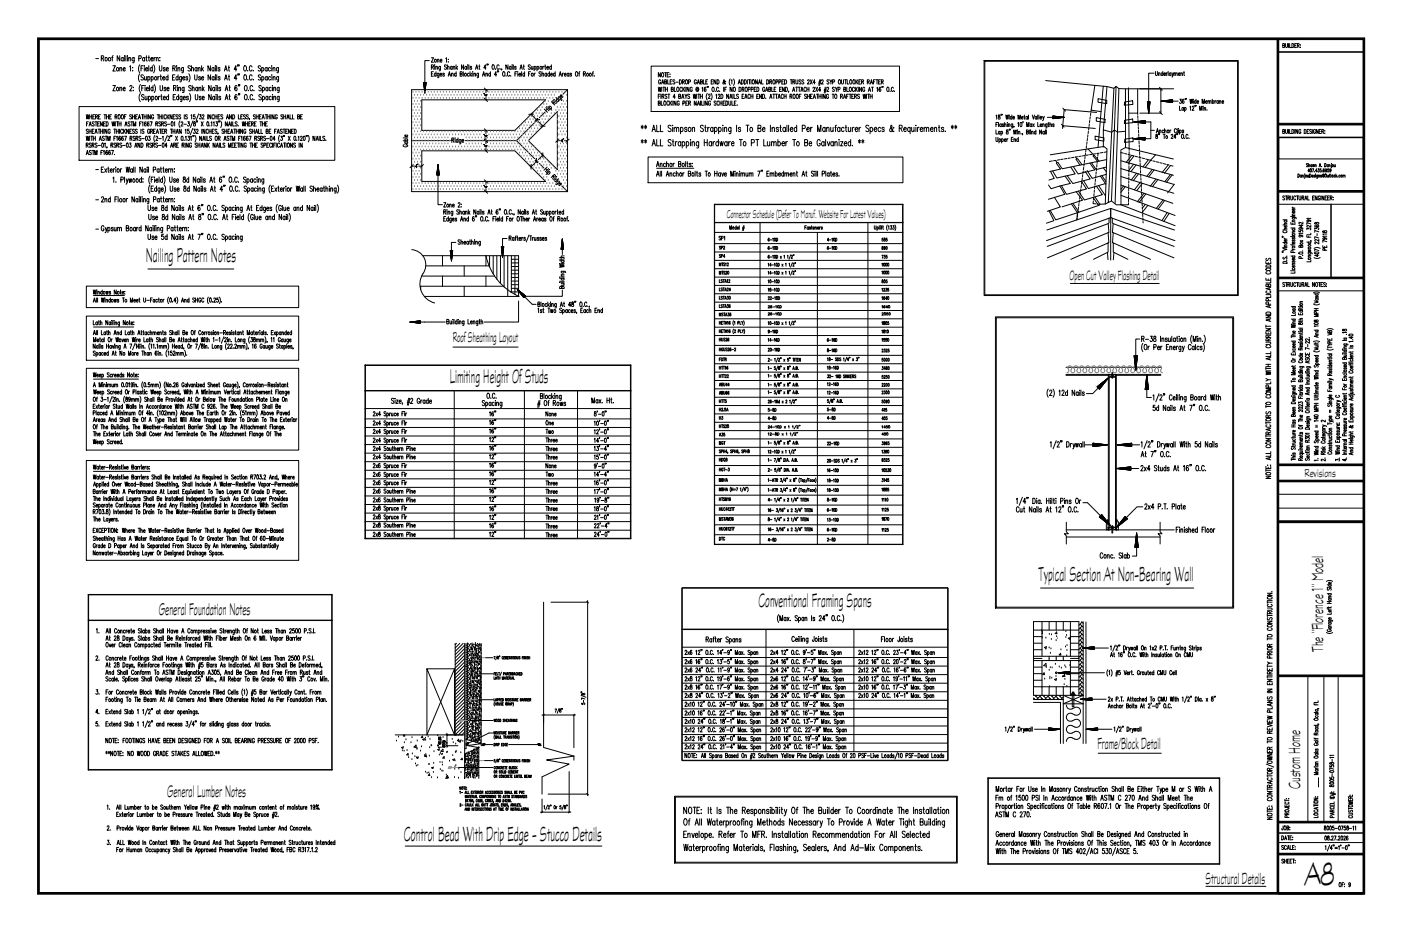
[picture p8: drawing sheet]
<svg xmlns="http://www.w3.org/2000/svg" width="914mm" height="610mm" viewBox="0 0 914 610" stroke-linecap="round" stroke-linejoin="round" font-family="sans-serif">
<defs><g id="words">
<text font-size="23" x="852" y="578">A8</text>
<text font-size="14.6" x="264" y="549">Control Bead With Drip Edge - Stucco Details</text>
<text font-size="14.4" x="678" y="379">Typical Section At Non-Bearing Wall</text>
<text font-size="14.3" x="95" y="171">Nailing Pattern Notes</text>
<g font-size="13.9">
<text x="294" y="250">Limiting Height Of Studs</text>
<text x="495" y="396">Conventional Framing Spans</text>
</g>
<text font-size="12.1" x="104" y="401">General Foundation Notes</text>
<text font-size="11.9" x="109" y="520">General Lumber Notes</text>
<g font-size="11.5">
<text x="864" y="425" transform="rotate(-90 864 425)">The &quot;Florence 1&quot; Model</text>
<text x="716" y="489">Frame/Block Detail</text>
<text x="849" y="515" transform="rotate(-90 849 515)">Custom Home</text>
<text x="787" y="577">Structural Details</text>
</g>
<text font-size="10.1" x="295" y="223">Roof Sheathing Layout</text>
<text font-size="9.7" x="698" y="183">Open Cut Valley Flashing Detail</text>
<g font-size="8.2">
<text x="474" y="142">Connector Schedule (Defer To Manuf. Website For Latest Values)</text>
<text x="851" y="311">Revisions</text>
</g>
<g font-size="6.2">
<text x="355" y="279">One</text>
<text x="355" y="284">Two</text>
<text x="355" y="312">Two</text>
</g>
<g font-size="5.3">
<text x="468" y="169">SP4</text>
<text x="468" y="291">MGT</text>
</g>
<g font-size="4.9">
<text x="349" y="80">8'</text>
<text x="352" y="108" transform="rotate(-90 352 108)">8'</text>
<text x="468" y="164">SP2</text>
<text x="575" y="164">890</text>
<text x="575" y="170">735</text>
<text x="575" y="242">3480</text>
<text x="575" y="253">2200</text>
<text x="468" y="264">HTT5</text>
<text x="575" y="258">2300</text>
<text x="575" y="264">5090</text>
<text x="468" y="275">H3</text>
<text x="501" y="275">4-8D</text>
<text x="539" y="275">4-8D</text>
<text x="575" y="275">455</text>
<text x="575" y="281">1450</text>
<text x="468" y="286">A35</text>
<text x="575" y="285">450</text>
<text x="575" y="291">3965</text>
<text x="575" y="302">8325</text>
<text x="468" y="315">MBHA</text>
</g>
<g font-size="4.9" fill="#7f7f7f">
<text x="274" y="111" transform="rotate(-90 274 111)">4'</text>
<text x="315" y="124">4'</text>
</g>
<g font-size="4.4" fill="#7f7f7f">
<text x="315" y="64">4'</text>
<text x="315" y="90">4'</text>
<text x="369" y="94" transform="rotate(-90 369 94)">4'</text>
<text x="315" y="97">4'</text>
</g>
<g font-size="4.4">
<text x="501" y="202">26-10D</text>
<text x="575" y="202">1640</text>
<text x="501" y="207">26-10D</text>
<text x="575" y="207">2050</text>
</g>
</g></defs>
<g fill="none" stroke="#000" stroke-width=".65">
<path d="M25 25h866v559h-866zM25 25h865v558h-865zM25 26h865v557h-865zM26 26h864v557h-864zM62 38h2M66 38h2v-1l-2-1v4M67 38l1 2M73 38h1M74 36l-1 1v3M78 36v4l-2-4v4M80 38a.9 .9 0 0 0-1 1 .9 .9 0 0 0 1 0M80 38v2"/>
<path d="M81 38v2M81 37h.1M82 36v4M83 38v2M83 37h.1M84 38h1v2M84 38v2M88 38l-1 3M88 38h-1a.9 .9 0 0 0-1 1 1 1 0 0 0 2 0M91 38h1v-1l-1-1v4M94 38a.9 .9 0 0 0-1 1 .9 .9 0 0 0 1 0M94 38v2"/>
<path d="M95 38h1M96 36v3v1M97 38h1M97 36v3l1 1M98 38h2a1.1 1.1 0 0 0-2 1 1 1 0 0 0 2 0M100 38v2M101 38h-1M102 38h1v2M102 38v2M104 38h.1M104 40h.1M280 40h-3v14"/>
<path d="M282 38h1l-1 3h1M285 39h1l1 2M285 39v2M287 40h1v-1a.8 .8 0 0 0-1 1 .8 .8 0 0 0 1 0M291 38v3M293 39h.1M642 40h166v153h-166zM643 40h165v152h-165zM834 26v557M835 26v557M835 34h55M837 30h1v-1l-1-1v3h1v-1"/>
<path d="M839 28l1 3v-3M841 28v3M842 28v3h1M843 28a1.4 1.4 0 0 1 2 2 1.3 1.3 0 0 1-2 1zM845 30h1M846 28h-1v3h1M847 30h1v-1l-1-1v3M847 30l1 1M849 29h.1M849 31h.1M74 43h1l-1 3h1M74 56h1l-1 3h1"/>
<path d="M78 45l1-1v2M78 58l1-1v2M78 44v2M78 57v2M80 45h2v-1a1.1 1.1 0 0 0-2 1 1.1 1.1 0 0 0 2 1M80 58h2v-1a1.1 1.1 0 0 0-2 1 1.1 1.1 0 0 0 2 1M85 44v-1v3M85 57v-1a.8 .8 0 0 1 1 0 .8 .8 0 0 1 0 1l-1 2h1M87 44h.1M87 46h.1M87 57h.1M87 59h.1"/>
<path d="M91 48a5 5 0 0 0 0 5M91 42a5 5 0 0 0 0 6M92 55a5 5 0 0 0 0 5M92 45h1M92 57h1M94 43h-2v3M94 49h-1l-1 1a1.5 1.5 0 0 1 1 2h-1M94 56h-2v3M94 44v2M94 43h.1M94 50v2h2M95 56h.1"/>
<path d="M95 57v2M95 45h1v-1a.9 .9 0 0 0-1 1 .9 .9 0 0 0 1 1M95 58h2v-1a1.1 1.1 0 0 0-2 1 1.1 1.1 0 0 0 2 1M96 50v2M96 50h1a.9 .9 0 0 1 1 1 1.1 1.1 0 0 1-2 1M96 50v3M97 43v3M98 56v3M99 50a.9 .9 0 0 1 1 1 .9 .9 0 0 1-1 1M99 50v3M99 45v-1a.9 .9 0 0 0-1 1 .9 .9 0 0 0 1 1M99 43v3"/>
<path d="M100 57a1.1 1.1 0 0 0-2 1 1.1 1.1 0 0 0 2 1M100 56v3M100 42a5 5 0 0 1 0 6M101 55a5 5 0 0 1 0 5M103 50v2M104 50l-1 1M104 43v2l1 1 1-1v-2M104 56v2l1 1h1v-3M105 50h.1M105 49v3M106 51h2l-1-1a.9 .9 0 0 0-1 1 1.1 1.1 0 0 0 2 1M108 45l-1-1 1 2h-1"/>
<path d="M108 57h-1l1 2h-1M109 45h1v-1a1.1 1.1 0 0 0-2 1 1.1 1.1 0 0 0 2 1M109 58h1v-1a.9 .9 0 0 0-1 1 .9 .9 0 0 0 1 1M110 50h-1a.9 .9 0 0 0-1 1 1.1 1.1 0 0 0 2 1M110 49v3M113 50h1M113 45l1-1v-1h-1v3M113 57h2v-1h-2v3M114 45v1M114 57l1 2M114 49h-1v3h1M115 44v2"/>
<path d="M115 43h.1M116 56h.1M116 57v2M116 45l1-1v2M116 44v2M116 50a.9 .9 0 0 0-1 1 .9 .9 0 0 0 1 1M116 49v3M117 58l1-1v2M117 57v2M118 50v3h-1M118 50a.9 .9 0 0 0-1 1 .9 .9 0 0 0 1 1M119 51h2l-1-1a.9 .9 0 0 0-1 1 1.1 1.1 0 0 0 2 1"/>
<path d="M120 44v3h-1M120 45l-1-1a.9 .9 0 0 0-1 1 1.1 1.1 0 0 0 2 1M120 57v3h-1M120 57a1 1 0 0 0-1 1 1 1 0 0 0 1 1M123 50h-2l2 2h-1h-1M123 48a5 5 0 0 1 0 5M124 43h-1l1 2a.9 .9 0 0 1 0 1 .9 .9 0 0 1-1 0M125 56h-1l-1 1a1.5 1.5 0 0 1 2 2h-2M125 45l1-1v2M125 43v3M125 58l2-1v2M125 56v3"/>
<path d="M127 49v2l1 1h1v-3M129 45l-1-1a1 1 0 0 0-1 1 1 1 0 0 0 1 1h1M129 44v2M129 57a1 1 0 0 0-1 1 1 1 0 0 0 1 1M129 57v2M129 45l2-1v2M130 58l1-1v2M130 57v2M131 50h-1l1 2h-1M132 51h1v-1a1.1 1.1 0 0 0-2 1 1.1 1.1 0 0 0 2 1M132 43v3M132 56v3"/>
<path d="M132 45l1 1M133 58v1M133 44l-1 2M133 57l-1 2M137 43v3l-1-3v3M137 49v3l-1-3v3M138 56v3l-2-3v3M140 45l-1-1a.9 .9 0 0 0-1 1 1.1 1.1 0 0 0 2 1M140 44v2M140 50h-1a.9 .9 0 0 0-1 1 1.1 1.1 0 0 0 2 1M140 50v2M140 57a.9 .9 0 0 0-1 1 .9 .9 0 0 0 1 1"/>
<path d="M140 57v2M140 43h.1M141 44v2M141 49h.1M141 50v2M141 57v2M141 56h.1M141 43v3M141 49v3M142 56v3M144 45l-2-1 2 2h-1h-1M144 50h-1h-1l2 1v1h-2"/>
<path d="M144 57h-1l1 1v1h-1M146 46l1-3 1 3M147 52v-3l1 3M147 45h1M147 51h1M147 59l1-3 1 3M147 58h1M149 44h1M149 50h1M149 43v3h1M149 49v3h1M149 57h1"/>
<path d="M150 56v3M155 45h-2l1-2v3M155 51h-2l1-2v3M155 56h-1a1.7 1.7 0 0 0-1 2 1.7 1.7 0 0 0 1 1 1 1 0 0 0 1-1 1 1 0 0 0-1-1l-1 1M155 42v1M155 48v1M156 55v1M156 42v1M156 48v1M157 55l-1 1M160 43a1.7 1.7 0 0 1 1 2 1.7 1.7 0 0 1-1 1l-1-1zM160 49a1.7 1.7 0 0 1 1 2 1.7 1.7 0 0 1-1 1l-1-1z"/>
<path d="M160 56a1.7 1.7 0 0 1 1 2 1.7 1.7 0 0 1-1 1v-1zM162 52h.1M162 46h.1M162 59h.1M164 44a.9 .9 0 0 0-1-1 .9 .9 0 0 0 0 1v2h1M165 50a1.1 1.1 0 0 0-2-1 .9 .9 0 0 0 0 1v1a.9 .9 0 0 0 0 1 1.1 1.1 0 0 0 2-1M165 57a.9 .9 0 0 0-1-1 .9 .9 0 0 0-1 1v1a.9 .9 0 0 0 1 1 .9 .9 0 0 0 1-1M165 52h.1M165 46h.1M166 59h.1M170 43h-1v1a1.5 1.5 0 0 1 1 2h-2M170 49a.8 .8 0 0 0-1 0 .8 .8 0 0 0 0 1l1 1a.9 .9 0 0 1 0 1 .9 .9 0 0 1-1 0"/>
<path d="M171 56h-1l-1 1a1.5 1.5 0 0 1 1 2h-1M171 45v-1a1 1 0 0 1 1 1 1 1 0 0 1-1 1M171 44v4M171 50a.9 .9 0 0 1 1 1 .9 .9 0 0 1-1 1M171 50v3M171 57a1.1 1.1 0 0 1 2 1 1.1 1.1 0 0 1-2 1M171 57v3M174 45v-1a.9 .9 0 0 0-1 1 .9 .9 0 0 0 1 1M174 44v2M174 50a.9 .9 0 0 0-1 1 .9 .9 0 0 0 1 1M174 50v2M175 57a1.1 1.1 0 0 0-2 1 1.1 1.1 0 0 0 2 1"/>
<path d="M175 57v2M177 45l-1-1a.9 .9 0 0 0-1 1 1.1 1.1 0 0 0 2 1M177 50h-1a.9 .9 0 0 0-1 1 1.1 1.1 0 0 0 2 1M177 57a.9 .9 0 0 0-1 1 .9 .9 0 0 0 1 1M177 43h.1M177 44v2M177 49h.1M177 50v2M178 57v2M178 56h.1M178 45l1-1v2M178 44v2"/>
<path d="M178 51l1-1 1 2M178 50v2M179 58l1-1v2M179 57v2M182 44v3h-1M182 45v-1a1.1 1.1 0 0 0-2 1 1.1 1.1 0 0 0 2 1M182 50v3h-1M182 50a1.1 1.1 0 0 0-2 1 1.1 1.1 0 0 0 2 1M182 57v3h-1M182 57a1 1 0 0 0-1 1 1 1 0 0 0 1 1M277 54v7l1-7M277 54h1"/>
<path d="M277 54h.1M277 55l1-1-1 2M277 57l1-1-1 1M277 54v1l1-1-1 1 1-1M277 57h1l-1 1zM277 56l1-1-1 1zM277 55h1l-1 1zM277 60h.1M277 59v1M277 59h.1M278 59h-1M278 58h-1"/>
<path d="M278 58l-1 1M278 57l-1 1M278 57h-1M278 56l-1 1M278 55l-1 2 1-1M278 54l-1 1M278 55l-1 1M282 44l1-1v-1h-1v3M282 48h.1M282 44l1 1M283 47h-1v3h1M284 43v2"/>
<path d="M284 42h.1M284 44l1-1v2M285 48h-1a.8 .8 0 0 0-1 1 1 1 0 0 0 2 0M285 47v3M287 48l-1 2v1M287 48h-1a.8 .8 0 0 0-1 1 1 1 0 0 0 2 0M287 49h1v-1a.8 .8 0 0 0-1 1 .8 .8 0 0 0 1 0M287 43v3M287 44v-1a.8 .8 0 0 0-1 1 .8 .8 0 0 0 1 1M290 48h-1l1 1v1l-1-1M291 43a.7 .7 0 0 0-1-1 1 1 0 0 0 0 2h1a.7 .7 0 0 1 0 1 .7 .7 0 0 1-1 0M292 44l1-1v2"/>
<path d="M292 42v3M293 50v-3l1 3M293 40h.1M293 49h1M295 48h1v2M295 48v2M295 44v-1a.8 .8 0 0 0-1 1 .8 .8 0 0 0 1 1M295 43v2M296 44l1-1v2M296 43v2M298 42v3M298 48a.8 .8 0 0 0-1 1 .8 .8 0 0 0 1 0"/>
<path d="M298 47v3M298 44l1 1M299 43l-1 2M300 48h1v-1h-1v3l2-1-1-1M302 47v3M303 42v3l-2-3v3M305 44l-1-1a.8 .8 0 0 0-1 1 1.1 1.1 0 0 0 2 1M305 43v2M305 42h.1M306 42v3M306 48a.8 .8 0 0 0-1 1 .8 .8 0 0 0 1 0M307 47v3"/>
<path d="M307 49l1 1M308 48l-1 1M308 44v-1l-1 1 1 1h-1M309 48v2M308 47h.1M309 48h1v2M310 45l1-3 1 3M311 44h1M312 48v2l-1 1M312 48a.8 .8 0 0 0-1 1 .8 .8 0 0 0 1 0M313 43h.1M313 42v3"/>
<path d="M315 50l1-3v3M315 49h1M316 57l2 3M317 48h1v2M317 48v2M317 59v2M317 44h-1l1-2v3M318 42v1M319 42l-1 1M320 48a.8 .8 0 0 0-1 1 .8 .8 0 0 0 1 0M320 47v3M322 42a1.4 1.4 0 0 1 1 2 1.4 1.4 0 0 1-1 1l-1-1z"/>
<path d="M323 45h.1M324 49h-1l1-2v3M325 46v1M326 43a.8 .8 0 0 0-1-1 .8 .8 0 0 0-1 1v1a.8 .8 0 0 0 1 1 .8 .8 0 0 0 1 0M326 45h1M328 45l-1 1M328 47h1a1.4 1.4 0 0 1 1 1 1.4 1.4 0 0 1-2 2v-1zM330 49v1M332 42v3l-2-3v3M333 47a.8 .8 0 0 0-1 0 .8 .8 0 0 0-1 1v1a.8 .8 0 0 0 1 1 .8 .8 0 0 0 1-1M333 49v1M334 44l-1-1a.8 .8 0 0 0-1 1 1.1 1.1 0 0 0 2 1"/>
<path d="M334 43v2M334 42h.1M335 42v3M336 48h1M337 44v-1l-1 1 1 1h-1M337 47h-1v3M338 48v2M338 47h.1M339 49h1v-1a.8 .8 0 0 0-1 1 .8 .8 0 0 0 1 0M339 45l1-3 1 3M340 44h1M340 47v3"/>
<path d="M342 43h.1M342 42v3M342 48a.8 .8 0 0 0-1 1 .8 .8 0 0 0 1 0M342 47v3M345 48h1M346 43a.7 .7 0 0 0-1-1 1 1 0 0 0 0 2h1a.8 .8 0 0 1 0 1 .8 .8 0 0 1-1 0M346 47h-1v3M347 43v2h1M348 43v2M349 44v-1a.8 .8 0 0 1 1 1 .8 .8 0 0 1-1 1M349 43v3M349 48v2"/>
<path d="M349 48v1M350 44l1-1a.8 .8 0 0 1 1 1 1.1 1.1 0 0 1-2 1M350 43v3M353 47a.7 .7 0 0 0-1 0 .7 .7 0 0 0 0 1h1a1 1 0 0 1 0 2 .8 .8 0 0 1-1-1M354 48h1v2M354 47v3M354 43v2M355 43l-1 1M356 43h.1M356 42v3M357 48a.8 .8 0 0 0-1 1 .8 .8 0 0 0 1 0M357 48v2"/>
<path d="M357 44h1v-1a.8 .8 0 0 0-1 1 .8 .8 0 0 0 1 1M359 48h-1a.8 .8 0 0 0-1 1 1 1 0 0 0 2 0M359 47v3M359 49h2l-1-1a.8 .8 0 0 0-1 1 1 1 0 0 0 2 0M360 44v-1a.8 .8 0 0 0-1 1 .8 .8 0 0 0 1 1M360 42v3M362 48a.8 .8 0 0 0-1 1 .8 .8 0 0 0 1 0M362 47v3M365 50l1-3v3M365 49h1M367 48v2M368 48l-1 1"/>
<path d="M368 49h2l-1-1a.8 .8 0 0 0-1 1 1 1 0 0 0 2 0M370 59l-3 2M370 59h-101v66h101M370 59v66l-3-4M371 48a.8 .8 0 0 0-1 1 .8 .8 0 0 0 1 0M371 48v2M373 48h-1l1 1v1l-1-1M376 47a1.4 1.4 0 0 1 1 1 1.4 1.4 0 0 1-1 2zM378 48h.1M379 47h-1v3M381 48h1v-1h-1v3M381 48l1 2"/>
<path d="M387 48h.1M387 47v3M388 49v1M425 43h162v30h-162zM430 57v3l1-3v3l1-3M431 47v3l-1-3v3M431 53v-1a1.4 1.4 0 0 0-1 1 1.4 1.4 0 0 0 1 2v-1M432 55l1-3v3M432 57v3M432 54h1M432 48v-1a1.4 1.4 0 0 1 1 2 1.4 1.4 0 0 1-1 1zM433 57h1"/>
<path d="M433 57v3M434 47h1M434 53h1v-1h-1v3h1v-2M434 57v3M434 58h2M434 47v3M435 49h1M436 57v3M436 52v3h1M437 47h-2v3h2M437 48h.1M437 50h.1"/>
<path d="M437 53h1M438 58h1v-1h-1v3l1-1v-1M439 52h-2v3h2M440 57v3h1M440 52a.7 .7 0 0 0-1 0 .7 .7 0 0 0 1 1v1a.7 .7 0 0 1 0 1 .7 .7 0 0 1-1-1M441 54h2M442 57a1.4 1.4 0 0 1 1 1 1.4 1.4 0 0 1-1 2zM443 52a1.4 1.4 0 0 1 2 1 1.4 1.4 0 0 1-2 2zM445 58a.7 .7 0 0 0-1-1 .7 .7 0 0 0 0 1v1a.7 .7 0 0 0 0 1 .7 .7 0 0 0 1-1M445 53h1l1-1h-2v3M446 57v3M446 53l1 2"/>
<path d="M446 58l1 2M447 57l-1 2M448 57v3M448 52a1.4 1.4 0 0 1 1 1 1.4 1.4 0 0 1-1 2zM449 54l2-1v-1h-2v3M450 57v3l-2-3v3M452 58a.7 .7 0 0 0-1-1 .7 .7 0 0 0-1 1v1a.8 .8 0 0 0 1 1 .8 .8 0 0 0 1-1h-1M455 53l-1-1a1.4 1.4 0 0 0-1 1 1.4 1.4 0 0 0 1 2l1-1h-1M455 55l1-3 1 3M455 54h1M456 58h-1v1h1M456 58v1a1.1 1.1 0 0 0 0-2 1.1 1.1 0 0 0-1 0 1.1 1.1 0 0 0-1 2 .9 .9 0 0 0 1 1 .9 .9 0 0 0 1-1"/>
<path d="M457 53h1v-1h-1v3h1v-2M458 57h1v3M459 52v3h1M461 53h.1M461 57h-1a1.4 1.4 0 0 0 0 1 1.4 1.4 0 0 0 1 2 .8 .8 0 0 0 0-1 .8 .8 0 0 0-1-1v1M462 57h.1M462 52h-1v3h1M464 53h1M465 57a1.4 1.4 0 0 1 1 1 1.4 1.4 0 0 1-1 2zM465 52h-1v3h1M467 59v1M467 52v3l-1-3v3"/>
<path d="M468 52a1.4 1.4 0 0 1 1 1 1.4 1.4 0 0 1-1 2zM469 58a.7 .7 0 0 0-1-1 .7 .7 0 0 0 0 1v1a.7 .7 0 0 0 0 1 .7 .7 0 0 0 1-1M470 59v1M472 57v3M473 58h1M474 53l-1 1a.7 .7 0 0 1-1 1 .6 .6 0 0 1 0-1l1-1-1-1v2l1 1h1M474 57h-1v3M477 52l-1 1 1 3M477 53l1-1v3M478 57v3l-1-3v3M479 52v1v3M479 57a1.4 1.4 0 0 1 1 1 1.4 1.4 0 0 1-1 2z"/>
<path d="M482 55l1-3v3M482 54h1M482 57a1.4 1.4 0 0 1 2 1 1.4 1.4 0 0 1-2 2zM484 52a1.4 1.4 0 0 1 1 1 1.4 1.4 0 0 1-1 2zM484 58h1v-1h-1v3M485 58l1 2M486 52a1.4 1.4 0 0 1 1 1 1.4 1.4 0 0 1-1 2zM487 57a1.4 1.4 0 0 1 1 1 1.4 1.4 0 0 1-1 2zM488 52v3M488 58h1v-1h-1v3M489 52h1M489 52v3"/>
<path d="M490 52v3M490 58h1v-1h-1v3M491 52a1.4 1.4 0 0 1 1 1 1.4 1.4 0 0 1-1 2zM492 58h1M493 57h-1v3h1M494 57a1.4 1.4 0 0 1 1 1 1.4 1.4 0 0 1-1 2zM494 52v3l-1-3v3M495 55l1-3 1 3M495 54h1M497 52v3h1M499 58a.7 .7 0 0 0-1-1 .7 .7 0 0 0 0 1v1a.8 .8 0 0 0 0 1 .8 .8 0 0 0 1-1M500 60v-3l1 3"/>
<path d="M500 59h1M500 52a1.4 1.4 0 0 1 2 1 1.4 1.4 0 0 1-2 2zM502 58h1v-1h-1v3l1-1v-1M502 53h2v-1h-2v3M503 53l1 2M504 57v3h1M505 52a1.4 1.4 0 0 1 1 1 1.4 1.4 0 0 1-1 2zM505 58h1M506 54l2-1-1-1h-1v3M506 57h-1v3h1M508 54l1-1v-1h-1v3M509 58h1"/>
<path d="M510 57h-1v3h1M510 53h1M512 52h-2v3h2M512 57v3l-1-3v3M512 52a1.4 1.4 0 0 1 1 1 1.4 1.4 0 0 1-1 2zM513 57a1.4 1.4 0 0 1 1 1 1.4 1.4 0 0 1-1 2zM515 60h.1M516 52h1M516 52v3M517 60l1-3 1 3M517 53h2v-1h-2v3M518 59h.1"/>
<path d="M518 53l1 2M519 57h2M519 52l1 3 1-1v-2M520 57v3M521 57h1M522 57v3M523 60v-3l1 3M523 52a.7 .7 0 0 0-1 0 .7 .7 0 0 0 0 1v1a.7 .7 0 0 1 1 1 1.1 1.1 0 0 1-2-1M523 59h1M525 52a.7 .7 0 0 0-1 0 .7 .7 0 0 0 0 1v1a.7 .7 0 0 1 0 1 .7 .7 0 0 1-1-1M526 58a.7 .7 0 0 0-1-1 .7 .7 0 0 0 0 1v1a.7 .7 0 0 0 0 1 .7 .7 0 0 0 1-1M527 57v3"/>
<path d="M527 58h1M527 53v-1a.6 .6 0 0 1 1 0 .6 .6 0 0 1 0 1l-1 2h1M528 57v3M529 52l1 3M530 52l-1 3M531 58v-1a.6 .6 0 0 1 1 0 .6 .6 0 0 1 0 1l-1 2h1M532 54h-1l1-2v3M532 57l2 3M534 57l-2 3M534 54h2M535 52l-1 4M536 59h-2l1-2v3"/>
<path d="M536 52l-1 4M536 53v-1a.6 .6 0 0 1 1 0 .6 .6 0 0 1 0 1l-1 2h1M538 59h1M538 58h1M539 57l-1 4M539 57v4M540 58v-1a.6 .6 0 0 1 1 0 .6 .6 0 0 1 0 1l-1 2h1M541 52a.7 .7 0 0 0-1 0 .7 .7 0 0 0 0 1l1 1a.7 .7 0 0 1 0 1 .7 .7 0 0 1-1-1M542 52v1l1-1M542 53v2M543 54l2-1v-1h-2v3M545 57h-2v1l2 1h-2"/>
<path d="M545 57l1 1 1-1M546 58v2M547 58h1v-1h-1v3M548 52a1.4 1.4 0 0 1 1 1 1.4 1.4 0 0 1-1 2zM549 52l1 3 1-1v-2M551 58h1v-1h-1v3l1-1v-1M551 52h2M552 52v3M553 57v3h1M553 52v3h1M555 57a1.4 1.4 0 0 1 1 1 1.4 1.4 0 0 1-1 2zM555 52a1.4 1.4 0 0 1 1 1 1.4 1.4 0 0 1-1 2z"/>
<path d="M557 52a1.4 1.4 0 0 1 1 1 1.4 1.4 0 0 1-1 2zM558 58a.7 .7 0 0 0-1-1 .7 .7 0 0 0-1 1v1a.7 .7 0 0 0 1 1 .7 .7 0 0 0 1-1M558 57v3M559 52v3M559 58l1 2M559 53l1 2M560 57l-2 2M560 52l-1 2M560 57v3M561 53h.1M562 52h-1v3h1M562 57v3l-1-3v3"/>
<path d="M562 53h1l1-1h-2v3M563 53l1 2M564 58a.7 .7 0 0 0-1-1 .7 .7 0 0 0 0 1v1a.8 .8 0 0 0 1 1 .8 .8 0 0 0 0-1M566 53h1v-1h-1v3M567 60v-3l1 3M567 53v2M567 59h1M568 55l1-3 1 3M568 54h1M569 57h1M569 57v3M570 53h1"/>
<path d="M571 52h-1v3M572 52h1M572 57h1v3M572 52v3M573 53h1M575 52h-2v3h2M575 57a1.3 1.3 0 0 0-1 1 1.3 1.3 0 0 0 1 2 .8 .8 0 0 0 0-1 .8 .8 0 0 0-1-1v1M575 53h1v-1h-1v3M576 57h.1M576 53v2M579 57a1.4 1.4 0 0 1 1 1 1.4 1.4 0 0 1-1 2zM581 59v1"/>
<path d="M583 58a.7 .7 0 0 0-1-1 .7 .7 0 0 0 0 1v1a.7 .7 0 0 0 0 1 .7 .7 0 0 0 1-1M584 59v1M682 53l38 3M715 56l-3 16 7 1M723 56l4 2 1-2-1 29 2 1h6M727 58l-1 28-6-1v11M728 56l2 2-2 75M730 58h5v38l-3 2v36h-3l-4-3M735 58h31M736 57l1 40-2-1M743 58v16h-6M753 48h-3v19h-1"/>
<path d="M754 47l1 2v-2M756 48h1v1M756 48v1M757 57l2 2M758 58v16h-14M759 48a.7 .7 0 0 0-1 0 .7 .7 0 0 0 1 1M759 47v2M760 48h1a.7 .7 0 0 0-1 0 .7 .7 0 0 0 1 1M761 48v1M762 48h-1M762 47v2M764 48a.7 .7 0 0 0-1 0 .7 .7 0 0 0 1 1"/>
<path d="M764 48v1M765 48l1 1v-1M766 49l-1 1M766 48h1v1M766 48v1M767 48h1v1M769 48h1a.8 .8 0 0 0-1 0 .8 .8 0 0 0 1 1M771 48h1v1M771 48v1M772 48h1M773 47v2M52 70h167v35h-167z"/>
<path d="M56 75l1 3v-3l1 3v-3M58 79h-2v3M59 75v3M59 76h1M60 75v3M61 76h.1M61 80a.7 .7 0 0 0-1 0 .7 .7 0 0 0 1 1 .7 .7 0 0 1 0 1 .7 .7 0 0 1-1 0M62 75h-1v3h1M62 79h1M62 76h1v-1h-1v3M63 79v3M63 76l1 2"/>
<path d="M64 76h1M65 79h-1v3h1M66 75h-2v3h2M67 79v3l-2-3v3M68 75h1M68 75v3M69 79h-1v3h1M69 79a1.4 1.4 0 0 1 2 2 1.4 1.4 0 0 1-2 1zM70 75v3M70 76h1M71 75v3M72 76h.1"/>
<path d="M73 75h-1v3h1M73 79v3l1-3v3l1-3M75 76h1v-1h-1v3M75 79v3M76 76v2M76 79h1M77 79v3M77 75h1a1.3 1.3 0 0 1 1 1 1.3 1.3 0 0 1-2 1zM78 79v3M79 79v3M80 75a1.3 1.3 0 0 1 1 1 1.3 1.3 0 0 1-1 1zM81 76h1"/>
<path d="M82 75h-1v3M85 80h-1v1a.7 .7 0 0 1 1 1 .7 .7 0 0 1-1 0M85 79h2M86 75a.7 .7 0 0 0-1 0 .7 .7 0 0 0 0 1h1a.7 .7 0 0 1 0 1 .7 .7 0 0 1-1 0M86 79v3M86 75v3M86 76h2M88 75v3M89 76h.1M90 75h-1v3h1M90 78l1-3 1 3M91 77h.1"/>
<path d="M92 61a5 5 0 0 0 0 5M92 75h2M92 79h-1v3M93 80v-1v3M93 75v3M94 62h-1l-1 1a1.5 1.5 0 0 1 2 2h-2M94 75v3M94 76h1M95 63v2l1-1M95 75v3M95 80v-1a1.4 1.4 0 0 0-1 2 1.4 1.4 0 0 0 1 1 .8 .8 0 0 0 1-1 .8 .8 0 0 0-1 0h-1M96 63v2"/>
<path d="M96 75v3M97 63a1 1 0 0 1 1 1 1 1 0 0 1-1 1M97 63v3M97 80v-1a1.4 1.4 0 0 0-1 2 1.4 1.4 0 0 0 1 1 .8 .8 0 0 0 0-1 .8 .8 0 0 0-1 0M98 79h1l-1 3M98 75v3l-1-3v3M99 63a.9 .9 0 0 1 1 1 .9 .9 0 0 1-1 1M99 63v3M100 75a1.3 1.3 0 0 0-1 1 1.3 1.3 0 0 0 1 1M103 75h1M103 75v3M103 63v2"/>
<path d="M104 75v3M104 76h2M104 63l-1 1M105 80h-1l1 1a.7 .7 0 0 1 0 1 .7 .7 0 0 1-1 0M105 63h1M105 62v2l1 1M106 75v3M107 64h1v-1a.9 .9 0 0 0-1 1 .9 .9 0 0 0 1 1M108 75a1.3 1.3 0 0 0-1 1 1.3 1.3 0 0 0 1 1M109 80h-2l1 1a.7 .7 0 0 1 1 1 1 1 0 0 1-2 0M109 75v3M109 76l1 2"/>
<path d="M110 63a.9 .9 0 0 0-1 1 .9 .9 0 0 0 1 1M110 62v3M110 75l-1 2M112 80a1.3 1.3 0 0 1 1 1 1.3 1.3 0 0 1-1 1zM112 75v3l-1-3v3M113 76h1M113 63h1M114 80v-1v3M114 75h-1v3h1M115 62h-2v3h2M116 75h-1l1 1a.7 .7 0 0 1 0 1 .7 .7 0 0 1-1 0M117 63h-1a1 1 0 0 0-1 1 1 1 0 0 0 1 1h1"/>
<path d="M117 62v3M117 79v2v2M118 75h-1l1 1a.7 .7 0 0 1 0 1 .7 .7 0 0 1-1 0M119 63v3h-1M119 63a1.1 1.1 0 0 0-2 1 1.1 1.1 0 0 0 2 1M120 64h1v-1a.9 .9 0 0 0-1 1 .9 .9 0 0 0 1 1M120 75v3M122 75a.7 .7 0 0 0-1 0 .7 .7 0 0 0 0 1h1a.7 .7 0 0 1 0 1 .7 .7 0 0 1-1 0M123 79h1l-1 2a.8 .8 0 0 1 1 1 1 1 0 0 1-2 0M123 63h-1l1 1v1h-1M124 61a5 5 0 0 1 0 5M125 75v3"/>
<path d="M126 79l-2 4M126 80l1 1a.9 .9 0 0 1 1 0 .9 .9 0 0 1-1 1 .9 .9 0 0 1-1 0v-1a.9 .9 0 0 0 1 0 1 1 0 0 0 0-2zM127 75h-1v1a.7 .7 0 0 1 1 0 .7 .7 0 0 1 0 1 .7 .7 0 0 1-1 0M127 62l1 3 1-1v-2M128 79v1M129 79v1M130 74l-2 5M130 75h1v1a.8 .8 0 0 1 0 1 .8 .8 0 0 1-1 0M131 63h-1l1 2h-1M131 79l2 3M132 64h1v-1a.9 .9 0 0 0-1 1 .9 .9 0 0 0 1 1M132 75a.6 .6 0 0 1 1 0 .6 .6 0 0 1 0 1l-1 2h1"/>
<path d="M133 79l-2 3M135 80a1.3 1.3 0 0 1 1 1 1.3 1.3 0 0 1-1 1zM136 75v3M138 75v3l-2-3v3M138 80v-1v3M138 62v3l-2-3v3M139 80l1-1v3M140 75h-1a1.3 1.3 0 0 0-1 1 1.3 1.3 0 0 0 1 1h1M140 63a1 1 0 0 0-1 1 1 1 0 0 0 1 1M140 63v2M140 75v3M140 76h2"/>
<path d="M141 79h1l-1 2a.8 .8 0 0 1 1 1 .8 .8 0 0 1-1 0M141 63v2M141 62h.1M142 75v3M142 62v3M142 76h1M143 79v1M144 75h-2v3h2M144 79l1 2-1 2M144 63h-1l1 2h-1M145 75h-1l1 1a.7 .7 0 0 1 0 1 .7 .7 0 0 1-1 0M147 65l1-3 1 3"/>
<path d="M147 64h1M148 78l1-3v3M148 77h1M148 79v3l-1-3v3M149 63h1M150 62v2v1M151 75v3l-1-3v3M151 79v3M152 75a1.4 1.4 0 0 1 1 1 1.4 1.4 0 0 1-1 2zM152 79v3h1M155 62h-1a1.7 1.7 0 0 0-1 1 1.7 1.7 0 0 0 1 2 1 1 0 0 0 1-1 1 1 0 0 0-1-1l-1 1M155 80h-1v1a.7 .7 0 0 1 1 1 .7 .7 0 0 1-1 0"/>
<path d="M156 75v3h1M156 61v1M157 61l-1 1M157 76h1M158 79l1 3v-3v3l1-3M158 75h-1v3h1M160 62a1.7 1.7 0 0 1 1 1 1.7 1.7 0 0 1-1 2v-1zM160 75h-1l1 1a.7 .7 0 0 1 0 1 .7 .7 0 0 1-1 0M160 79v3M162 79v3M162 75h-1l1 1a.7 .7 0 0 1 0 1 .7 .7 0 0 1-1 0M162 65h.1"/>
<path d="M163 77v1M164 79h-2v3h2M165 63a.9 .9 0 0 0-1-1 .9 .9 0 0 0-1 1v1a.9 .9 0 0 0 1 1 .9 .9 0 0 0 1-1M166 65h.1M167 75h-2l1 1a.7 .7 0 0 1 1 1 1 1 0 0 1-2 0M167 75v3M167 76h2M167 79h-1v3h1M169 75v3M169 76h1M170 79h1M170 79v3"/>
<path d="M170 75h-1v3h1M171 62h-1l-1 1a1.5 1.5 0 0 1 1 2h-1M171 78l1-3 1 3M171 63a1.1 1.1 0 0 1 2 1 1.1 1.1 0 0 1-2 1M171 63v3M171 79v3M171 77h1M173 79v3M173 75h1M174 75v3M175 79h-2v3h2M175 75v3"/>
<path d="M175 76h1M175 63a1.1 1.1 0 0 0-2 1 1.1 1.1 0 0 0 2 1M175 63v2M176 75v3M177 75v3M177 63a.9 .9 0 0 0-1 1 .9 .9 0 0 0 1 1M178 63v2M178 62h.1M179 64l1-1v2M179 63v2M179 75v3l-1-3v3M181 75a1.3 1.3 0 0 0-1 1 1.3 1.3 0 0 0 1 1"/>
<path d="M182 63v3h-1M182 63a.9 .9 0 0 0-1 1 .9 .9 0 0 0 1 1M185 75h-2l1 1a.7 .7 0 0 1 0 1 .7 .7 0 0 1-1 0M185 75v3M185 76h1M186 75v3M187 78l1-3 1 3M187 77h1M189 75v3h1M191 75v3h1M194 76h1v-1h-1v3l1-1v-1M196 76h1"/>
<path d="M197 75h-1v3h1M275 65h81l-20 20h-61zM277 61h.1M316 64l2 2M345 75h3M348 74l-1 1 3 3M349 80l-12 12M351 79l3 3-1 1M355 71l2 2M356 73l-4 4M356 70l2 2M357 70h.1"/>
<path d="M357 71l-1 1M358 70l1 2M358 70l2 2M358 70a1 1 0 0 1 2 0 .8 .8 0 0 1-1 1M361 67h1l-1-1h-1l2 3M361 67l2 1M362 65h.1M362 66l2 1M363 64l2 2M364 65a.8 .8 0 0 0-1 1 1.1 1.1 0 0 0 2-1M365 63l2 2-1 1M365 63a1 1 0 0 0 0 2 .8 .8 0 0 0 1-1"/>
<path d="M367 63a.8 .8 0 0 1-1 0 .8 .8 0 0 1 0-1h1l-1 1M430 63h.1M430 67h1v-1h-1v3l1-1-1-1M431 61h-1v3M431 61v3M432 66v3h1M432 63h1v-1l-1-1v3M433 63v1M434 66a1.4 1.4 0 0 1 1 1 1.4 1.4 0 0 1-1 2zM435 62a.7 .7 0 0 0-1 0 .7 .7 0 0 0 0 1l1 1h-1M436 61h1M437 61v3"/>
<path d="M437 67a.7 .7 0 0 0-1-1 .7 .7 0 0 0-1 1l1 2 1-1M437 66v3M438 67v2M438 66l-1 2M439 66v3M441 63h-2l1-2v3M441 66v3l-1-3v3M443 63h1v-1l-1-1v3h1v-1M443 67a.7 .7 0 0 0-1-1 .7 .7 0 0 0 0 1l1 2v-1M445 64l1-3v3M445 63h1M446 67h1v-1h-1v3"/>
<path d="M447 61l1 2v-2M448 67h.1M448 63v1M449 66h-1v3h1M449 67h2v-1h-2v3M450 67l1 2M450 62v-1l-1 1 1 1v1h-1M452 61l1 3v-3l1 3v-3M454 66v3l-1-3v3M455 61v3M455 69l1-3 1 3M455 61h2"/>
<path d="M455 68h1M456 61v3M457 63h1M457 61v3M457 66v3M458 66v3h1M458 61v3M460 66v3M462 61l-1 2 1 2M462 66v3l-2-3v3M462 62a.6 .6 0 0 1 1 0 .6 .6 0 0 1 0 1l-1 1h2M464 67a.7 .7 0 0 0-1-1 .7 .7 0 0 0-1 1l1 2 1-1h-1"/>
<path d="M464 61l1 2-1 2M467 62l1-1v3M467 66h-1l1 2v1l-1-1M469 62a.6 .6 0 0 1 1 0 .6 .6 0 0 1 0 1l-1 1h1M469 67a.7 .7 0 0 0-1-1 .7 .7 0 0 0 0 1v2l1-1M470 67h1M470 66v3M471 61a1.4 1.4 0 0 1 1 2 1.4 1.4 0 0 1-1 1zM471 66v3M472 67h1M473 66h-1v3h1M474 66a1.4 1.4 0 0 1 1 1 1.4 1.4 0 0 1-1 2z"/>
<path d="M476 61v3l-2-3v3M476 66v3l1-1v-2M476 64l1-3 1 3M477 63h1M478 66v3h1M478 61v3M479 61v3h1M479 67h1M480 66h-1v3h1M481 68v1M482 62h-1l1 2h-1M484 63h1"/>
<path d="M486 61h-2v3h2M486 64l1-3 1 3M486 63h1M490 62a.7 .7 0 0 0-1-1 1.1 1.1 0 0 0-1 2v1h2M490 61v3M490 63h1M491 61v3M494 63h1M495 61h-1v3h1M497 61v3l-1-3v3M498 61a1.4 1.4 0 0 1 1 2 1.4 1.4 0 0 1-1 1zM500 64h.1"/>
<path d="M502 64l1-3 1 3M503 63h1M504 61h2M505 61v3M506 61h1M507 61v3M508 64l1-3v3M508 63h1M511 62a.7 .7 0 0 0-1-1 1 1 0 0 0 0 2v1h1M512 63h1M512 61v3M513 61v3"/>
<path d="M516 63h1v-1l-1-1v3M516 63l1 1M518 62v-1a1.4 1.4 0 0 1 1 2 1.4 1.4 0 0 1-1 1zM520 62v-1a1.4 1.4 0 0 1 1 2 1.4 1.4 0 0 1-1 1zM522 63h.1M523 61h-1v3M526 62h-1l1 2h-1M527 63h1M527 61v3M528 61v3M529 63h1M530 61h-1v3h1"/>
<path d="M531 64l1-3v3M531 63h1M533 61h1M533 61v3M535 63h1M535 61v3M536 61v3M537 61v3M539 61v3l-2-3v3M541 62a.7 .7 0 0 0-1-1 1.1 1.1 0 0 0-1 2l1 1h1l-1-1M543 61h1M544 61v3"/>
<path d="M545 62v-1a1.4 1.4 0 0 1 1 2 1.4 1.4 0 0 1-1 1zM549 63h1v-1l-1-1v3M549 63l1 1M551 64v-3l1 3M551 63h1M553 63h.1M554 61h-1v3M554 61h2M555 61v3M556 63h1M557 61h-1v3h1M558 63h1v-1l-1-1v3"/>
<path d="M558 63l1 1M561 62l-1-1v1l1 1-1 1M563 61l1 3v-3l1 3v-3M566 61v3M566 61h2M567 61v3M568 61v3M568 63h1M569 61v3M650 76v-1v3M651 80h-1v3M652 80v3"/>
<path d="M652 75v1a.8 .8 0 0 1 1 0 1 1 0 0 1 0 2 1.1 1.1 0 0 1-2-1h1a.9 .9 0 0 0 1-1 .9 .9 0 0 0-1-1zM653 75h.1M654 75h.1M656 80v3M656 75l1 3v-3l1 3v-3M657 80h.1M659 76v2M659 75h.1M660 76a.7 .7 0 0 0-1 1 .7 .7 0 0 0 1 0M660 75v3M661 77h1v-1a.7 .7 0 0 0-1 1 .7 .7 0 0 0 1 0M664 78v-3l1 3 1-3v3"/>
<path d="M667 77h1v-1a.7 .7 0 0 0-1 1 .7 .7 0 0 0 1 0M668 80h.1M668 76h1M669 75v3M671 76h-1a.7 .7 0 0 0 0 1 .7 .7 0 0 0 1 0M671 76v2M671 75v3M674 75v3l1-3M677 76h-1a.7 .7 0 0 0 0 1 .7 .7 0 0 0 1 0M677 76v2M677 80v3h1M677 75v3"/>
<path d="M678 75v3M679 77h1v-1a.7 .7 0 0 0-1 1 .7 .7 0 0 0 1 0M681 76v2l1-2M681 78l-1 1M684 77h3M684 80l1 3M685 80v3M687 76l8 1h-8M687 76v1M687 76l2 1-1-1M687 77h1M687 76l1 1-1-1 2 1"/>
<path d="M687 76l2 1M687 77h.1M687 77h1zM688 76l1 1M688 76l2 1-2-1M689 76l1 1zM689 76l1 1-1-1M690 76l1 1M690 76l1 1zM690 76l1 1v-1M691 76l1 1zM691 76l1 1v-1"/>
<path d="M692 76v1M692 76l1 1-1-1M693 76v1zM693 76v1M693 76l1 1M693 76h1M694 71l1 2M694 77h.1M694 76v1M694 77h1M695 77h.1M711 79v1"/>
<path d="M712 76l-1 2M712 74v1M712 72v1M716 77l5 1v2l-5-1zM716 73l-21-1-1 10 21 2M717 64l5 2v2l-5-1zM734 79l5-1v2l-5 1zM734 67l5-1v2l-5 1zM740 80h.1M740 80h1M741 80h.1M741 79l1 1"/>
<path d="M742 80v-1v1M742 79l1 1zM743 74v1M743 76v1M743 78v2M743 80l-1-1 1 1M743 79l1 1M744 79l1 1M745 79l2 1zM746 79l1 1M746 79l1 1zM747 79h.1"/>
<path d="M747 79l-7 1h7M747 80h4v11h-4l-1-1M747 79v1M749 67h2M749 67l1 7 1-7M749 67h.1M749 71l1-1zM750 73h.1M750 67h-1M750 69v-1l-1 1zM750 74h.1M750 73v1"/>
<path d="M750 72v1M750 71v1M750 71l-1 1 1-1M750 70l-1 1h1M750 70l-1 1 1-1M750 69l-1 1M750 69l-1 1 1-1M750 68l-1 2 1-1M750 68l-1 1M750 67l-1 2M751 67l-2 2M751 67l-2 1"/>
<path d="M751 67l-2 1 2-1M751 67l-2 1 1-1-1 1 1-1M757 73l2 2M758 66h.1M758 66h1M759 66h.1M759 66h1zM759 66h1M760 66h.1M760 66h1zM761 66h.1M761 66h1"/>
<path d="M761 66h-1h1M761 66h1zM761 66l1 1M761 66l1 1zM762 66l1 1M762 65l2 2zM763 67l-1-1 1 1M763 65l2 2zM764 67l-1-2 1 2M764 65l1 2M764 65l1 1M765 65v1"/>
<path d="M765 67l-2-2 2 2M765 65h.1M765 65l-7 1 7 1M765 65v2M765 66h4M770 69v3h1M770 65h1l-1 1a.8 .8 0 0 1 1 1 .8 .8 0 0 1-1 0M772 71v-1a.7 .7 0 0 0-1 1 .7 .7 0 0 0 1 1M772 70v2M773 65a1.3 1.3 0 0 0-1 1 1.3 1.3 0 0 0 1 1v-1l-1 1M773 71v-1a.7 .7 0 0 1 1 1 .7 .7 0 0 1-1 1M773 70v3"/>
<path d="M774 64l-1 1M774 64v1M777 65v2v-2l1 2v-2M777 70v-1v3M778 70l1-1v1l-1 2h1M779 65h.1M779 66v1M780 69v1M781 66h-1a.7 .7 0 0 0 0 1 .7 .7 0 0 0 1 0M781 69l-1 1M781 65v2M781 66h1a.7 .7 0 0 0-1 1 .7 .7 0 0 0 1 0"/>
<path d="M783 72v-3l1 3v-3v3M785 67v-2v2l1-2v2M785 69h.1M785 70v2M786 71l1-1v2M786 70v2M787 66h1a.7 .7 0 0 0-1 1 .7 .7 0 0 0 1 0M788 72h.1M788 66h1v1M788 66v1M789 66h1v1M791 66a.7 .7 0 0 1 1 1 .7 .7 0 0 1-1 0"/>
<path d="M791 65v2M793 66v1M794 66h-1M795 66a.7 .7 0 0 0-1 1 .7 .7 0 0 0 1 0M795 66v1M796 66h1v1M796 66v1M798 66h1h-1a.7 .7 0 0 0 0 1 .7 .7 0 0 0 1 0M56 89l1 3v-3l1 3v-3M56 95h1v-2h-1v3M56 81h1M57 95l1 1"/>
<path d="M58 85a.7 .7 0 0 0-1-1 1 1 0 0 0 0 2 .7 .7 0 0 1 0 1 .7 .7 0 0 1-1 0M58 82l1-3 1 3M58 84v3M58 86h1M58 81h1M59 89v3M59 89h2M59 84v3M60 94h-2l1 1a.7 .7 0 0 1 0 1 .7 .7 0 0 1-1 0M60 99a.7 .7 0 0 0-1-1 .7 .7 0 0 0 0 1v1a.7 .7 0 0 1 0 1 .7 .7 0 0 1-1 0M60 89v3M60 95h1v-2h-1v3"/>
<path d="M60 86h1M60 98h1M61 95v1M61 98v3M61 89v3M61 90h1M61 84h-1v3h1M62 87l1-3v3M62 86h1M62 89v3M63 94a.7 .7 0 0 0-1-1 1 1 0 0 0 0 2h1a.7 .7 0 0 1 0 1 .7 .7 0 0 1-1 0M64 81h.1"/>
<path d="M64 95h2M64 84h1M65 84v3M65 92v-3l1 3M65 91h1M66 84v3M66 86h1M66 99h1M67 93a1.4 1.4 0 0 1 1 2 1.4 1.4 0 0 1-1 1zM67 84v3M67 98h-1v3M68 99v-1v3"/>
<path d="M68 81h.1M68 84v3M68 89h-1l1 1a1 1 0 0 1 0 2 .7 .7 0 0 1-1-1M68 94l1-1v3M69 89h1M69 89v3M70 84v3l-2-3v3M70 96v1M70 99v-1a1.4 1.4 0 0 0-1 2 1.4 1.4 0 0 0 1 1 .8 .8 0 0 0 0-1 .8 .8 0 0 0-1-1v1M70 92v-3l1 3 1-3v3M72 85l-1-1a1.4 1.4 0 0 0-1 2 1.4 1.4 0 0 0 2 1v-1h-1M72 99v-1a1.4 1.4 0 0 0-1 2 1.4 1.4 0 0 0 1 1 .8 .8 0 0 0 0-1 .8 .8 0 0 0-1-1v1"/>
<path d="M72 95h1v-2h-1v3M73 98h1l-1 3M73 95l1 1M74 84h2M74 90h1M75 84v3M76 89h-2v3M76 94h-2l1 1a.7 .7 0 0 1 0 1 .7 .7 0 0 1-1 0M76 86h1M76 84v3M76 89v3M76 95h1v-1l-1-1v3"/>
<path d="M77 95l1 1M77 84v3M78 81h1M78 84v3M79 89h-1a1.4 1.4 0 0 0-1 1 1.4 1.4 0 0 0 1 2 .8 .8 0 0 0 1-1 .8 .8 0 0 0-1-1v1M79 94h-1l1 1a.7 .7 0 0 1 0 1 .7 .7 0 0 1-1 0M80 95h2M80 85v-1a1.4 1.4 0 0 0-1 2 1.4 1.4 0 0 0 1 1v-1M80 89a1.4 1.4 0 0 0-1 1 1.4 1.4 0 0 0 1 2 .8 .8 0 0 0 1-1 .8 .8 0 0 0-1-1l-1 1M81 84v3M81 86l1 1M81 89h2l-1 3"/>
<path d="M81 82l1-3 1 3M82 81h1M82 84l-1 2M83 93a1.5 1.5 0 0 1 1 2 1.5 1.5 0 0 1-1 1zM84 84v3l-1-3v3M84 93h2l-1 1a1.1 1.1 0 0 1 1 2 1 1 0 0 1-2 0M85 86h.1M85 90h1v-1h-1v3M86 90v2M86 84h-1v3h1M87 82v-3l1 3 1-3v3M88 85a.7 .7 0 0 0-1-1 1 1 0 0 0 0 2 .7 .7 0 0 1 1 1 1 1 0 0 1-2 0"/>
<path d="M88 96l1-3v3M88 89h-1l1 1a1 1 0 0 1 0 2 .7 .7 0 0 1-1-1M88 95h1M89 90h1v-1h-1v3M89 90l1 2M90 85a.7 .7 0 0 0-1-1 1 1 0 0 0 0 2 .7 .7 0 0 1 0 1 .7 .7 0 0 1-1 0M91 81h1M91 93v3l-1-3v3M92 89h-1l1 1a1 1 0 0 1 0 2 .7 .7 0 0 1-1-1M92 84v3M92 93a1.4 1.4 0 0 1 1 2 1.4 1.4 0 0 1-1 1zM92 90h2"/>
<path d="M94 85a.7 .7 0 0 0-1-1 1 1 0 0 0 0 2h1a.7 .7 0 0 1 0 1 .7 .7 0 0 1-1 0M95 89a1.3 1.3 0 0 1 1 1 1.3 1.3 0 0 1-1 2zM96 95h1v-2h-1v3M96 95l1 1M97 89h1l-1 1a.8 .8 0 0 1 1 1 .8 .8 0 0 1-1 0M98 85l-1-1a1.4 1.4 0 0 0-1 2 1.4 1.4 0 0 0 1 1l1-1h-1M98 86h1v-2h-1v3M99 86l1 1M99 94h-1l1 1a.7 .7 0 0 1 0 1 .7 .7 0 0 1-1 0M100 95h1v-1l-1-1v3M100 86h1M100 95l1 1"/>
<path d="M101 88l-1 2 1 3M101 84h-1v3h1M102 81h1v-1l-1-1v3M102 90v-1a.6 .6 0 0 1 1 0 .6 .6 0 0 1 0 1l-1 2h1M102 87l1-3v3M102 81l1 1M102 86h1M103 94h-1v1a.7 .7 0 0 1 1 1 .7 .7 0 0 1-1 0M103 95h2M104 90h1M104 84h1M105 84v3"/>
<path d="M105 81h2v-1l-2-1v3M106 86h.1M106 89v3M106 81l1 1M106 93a1.5 1.5 0 0 1 1 2 1.5 1.5 0 0 1-1 1zM107 84h-1v3h1M107 86h2v-1l-2-1v3M108 86l1 1M109 95h-1l1-2v3M109 88l-2 5M109 81h2M110 90v-1a.6 .6 0 0 1 1 0 .6 .6 0 0 1 0 1l-1 2h1"/>
<path d="M111 84h2M111 96l1-3 1 3M112 88l-1 1M112 95h1M112 84v3M112 88v1M113 84v3M113 86h1M113 95h1v-2h-1v3M114 95l1 1M114 84v3M115 89l1 3"/>
<path d="M115 87l1-3v3M115 86h1M115 95h1M116 89l-1 3M117 93h-2v3h2M118 80a.6 .6 0 0 1 1 0 .6 .6 0 0 1 0 1l-1 1h1M118 84v3l-1-3v3M118 89a1.3 1.3 0 0 1 2 1 1.4 1.4 0 0 1-2 2zM119 95h1v-2h-1v3M120 95v1M120 81h2M120 91v1"/>
<path d="M121 85v-1v3M121 93v3M121 89v3M123 89h1l-1 1a.8 .8 0 0 1 1 1 1 1 0 0 1-2 0M123 93v3l-1-3v3M123 84h-1v2a.8 .8 0 0 1 1 0 .8 .8 0 0 1 0 1 .8 .8 0 0 1-1 0M124 89h1v3M125 94v-1a1.4 1.4 0 0 0-1 2 1.4 1.4 0 0 0 1 1v-1M126 84l-2 4M126 88v1M126 84h1v1a1.1 1.1 0 0 1 1 2 1 1 0 0 1-2 0M127 88l-1 1"/>
<path d="M127 88l1 2-1 3M128 85a.6 .6 0 0 1 1 0l-1 2h1M129 94a.7 .7 0 0 0-1-1 1 1 0 0 0 0 2 .7 .7 0 0 1 0 1 .7 .7 0 0 1-1 0M129 93v3M129 95h1M130 93v3M131 96l1-3 1 3M132 95h.1M132 89v3l-2-3v3M132 84v3M132 92l1-3 1 3M133 91h1"/>
<path d="M134 84v3l-2-3v3M134 89v3M135 93v3l-2-3v3M135 89v3h1M135 93v3M136 95l1 1M136 85l-1-1a1.4 1.4 0 0 0-1 2 1.4 1.4 0 0 0 2 1v-1M136 84v3M136 86h2M137 93l-2 2M137 82h.1M138 84v3"/>
<path d="M138 89h-1l1 1a1 1 0 0 1 0 2 .7 .7 0 0 1-1-1M139 86h.1M140 84h-1v3h1M140 93v3l-1-3v3M141 89a1.3 1.3 0 0 1 1 1 1.3 1.3 0 0 1-1 2zM141 96l1-3 1 3M141 95h1M142 85a1.1 1.1 0 0 0-2-1 1.1 1.1 0 0 0 1 2 .7 .7 0 0 1 0 1 .7 .7 0 0 1-1 0M142 87v1M142 90h2v-1h-2v3M143 90l1 2M143 93v3"/>
<path d="M144 93v3h1M146 85a.7 .7 0 0 0-1-1 1 1 0 0 0 0 2h1a.7 .7 0 0 1 0 1 .7 .7 0 0 1-1 0M146 92l1-3 1 3M146 91h1M147 84v3M147 86h1M147 94a.7 .7 0 0 0-1-1 1 1 0 0 0 0 2 .7 .7 0 0 1 1 1 1 1 0 0 1-2 0M148 84v3M149 86h.1M149 82l1-3 1 3M149 96v-3l1 3 1-3v3M149 81h1"/>
<path d="M149 89h-1l1 1a1 1 0 0 1 0 2 .7 .7 0 0 1-1-1M150 84h-1v3h1M150 89h1M150 87l1-3 1 3M151 89v3M151 86h1M151 95h1M152 92v-3v3l1-3v3M153 84h1M153 93h-2v3h2M153 95h1M153 84v3"/>
<path d="M154 86h2M154 84v3M154 93h-1v3h1M155 93h1M155 82h1M156 84v3M156 93v3M156 90h.1M157 93v3M157 89h-1v3M157 89h1v3M158 84v3l-1-3v3"/>
<path d="M159 93v3l-2-3v3M160 89a1.4 1.4 0 0 0-1 1 1.4 1.4 0 0 0 1 2 .8 .8 0 0 0 0-1 .8 .8 0 0 0-1-1v1M160 81h2M160 85v-1a1.4 1.4 0 0 0-1 2 1.4 1.4 0 0 0 1 1v-1M161 94l-1-1a1.4 1.4 0 0 0-1 2 1.4 1.4 0 0 0 1 1l1-1h-1M162 89a1.4 1.4 0 0 0-1 1 1.4 1.4 0 0 0 1 2 .8 .8 0 0 0 0-1 .8 .8 0 0 0-1-1v1M162 81h1M163 89h1l-1 3M163 93h1M164 93v3M164 81h1v-1l-1-1v3M164 85a.7 .7 0 0 0-1-1 1 1 0 0 0 0 2h1a.7 .7 0 0 1 0 1 .7 .7 0 0 1-1 0"/>
<path d="M165 84v3M165 86h1M165 93v3M165 81v1M165 95h1M166 84v3M166 81h1M166 93v3M166 90h1v-1h-1v3M167 87v-3l1 3M167 95h1M167 90l1 2"/>
<path d="M167 86h1M168 93h-1v3h1M169 84v3h1M170 89h-2l1 1a1 1 0 0 1 0 2 .7 .7 0 0 1-1-1M170 90h1v-1h-1v3M170 84v3h1M171 90v2M171 81h2M172 94h-2l1 1a.7 .7 0 0 1 1 1 1 1 0 0 1-2 0M172 95h1v-2h-1v3M173 89a.7 .7 0 0 0-1 0 .7 .7 0 0 0 0 1h1a.7 .7 0 0 1 0 1 .7 .7 0 0 1-1 0M173 81h1"/>
<path d="M174 86h1v-2h-1v3h1v-1M174 90h2M174 95h1M175 93h-1v3h1M176 86h.1M177 89a1.4 1.4 0 0 1 1 1 1.4 1.4 0 0 1-1 2zM177 84h-1v3h1M177 94v-1a1.4 1.4 0 0 0-1 2 1.4 1.4 0 0 0 1 1v-1M178 93v3M179 95h.1M179 86h1M180 91h-2l1-2v3"/>
<path d="M180 93h-1v3M180 93v3M180 84h-1v3M181 87l1-3v3M181 86h1M182 88v2v3M182 94v-1a1.4 1.4 0 0 0-1 2 1.4 1.4 0 0 0 1 1v-1M183 96l1-3v3M183 89h1v1a.8 .8 0 0 1 0 1 .8 .8 0 0 1-1 0M183 95h1M184 85a.7 .7 0 0 0-1-1 1 1 0 0 0 0 2h1a.7 .7 0 0 1 0 1 .7 .7 0 0 1-1 0M185 84h1"/>
<path d="M185 93h1M185 88v1M185 84v3M186 88v1M186 93v3M186 86h1M187 93v3M188 84h-2v3h2M188 93a1.4 1.4 0 0 1 1 2 1.4 1.4 0 0 1-1 1zM188 89l1 3M189 89l-1 3M190 84v3l-2-3v3"/>
<path d="M190 86h1M191 93v3l-1-3v3M191 84h-1v3h1M192 89a1.3 1.3 0 0 1 1 1 1.3 1.3 0 0 1-1 2zM192 84a1.4 1.4 0 0 1 1 2 1.4 1.4 0 0 1-1 1zM193 94a.7 .7 0 0 0-1-1 1 1 0 0 0 0 2h1a.7 .7 0 0 1 0 1 .7 .7 0 0 1-1 0M194 91v1M195 89v3M195 93v3M196 90v-1a.6 .6 0 0 1 1 0 .6 .6 0 0 1 0 1l-1 2h1M197 93v3l-1-3v3M198 89a1.3 1.3 0 0 1 1 1 1.3 1.3 0 0 1-1 2z"/>
<path d="M200 88v1M201 88l-1 1M201 88l1 2-1 3M206 89v3l-2-3v3M206 92l1-3 1 3M207 91h1M208 89v3M209 89v3h1M212 89h-1l1 1a1 1 0 0 1 0 2 .7 .7 0 0 1-1-1M213 91v1M263 92h3M263 90h3"/>
<path d="M264 94a.8 .8 0 0 0-1 1 .8 .8 0 0 0 1 1h1a.8 .8 0 0 0 1-1 .8 .8 0 0 0-1-1v1M264 93h2M265 93h-1a.8 .8 0 0 0 1 1 .8 .8 0 0 0 1-1M265 92h-1a.8 .8 0 0 1 1-1 .8 .8 0 0 1 1 1M266 88a.8 .8 0 0 1-1 1 .8 .8 0 0 1-1-1h1v1M269 92h25M275 98h61l20 20h-81zM295 91h1v-1h-1v3M296 91v2M297 91v2M297 90h.1M299 91a.8 .8 0 0 0-1 1 .8 .8 0 0 0 1 1"/>
<path d="M299 90v3M301 91v3h-1M301 91a.8 .8 0 0 0-1 1 .8 .8 0 0 0 1 1M301 92h2l-1-1a.8 .8 0 0 0-1 1 1.1 1.1 0 0 0 2 1M304 92h33M316 91l2 2M316 97l2 2M316 84l2 2M317 85v2M317 92v2M337 92l12 12M345 92l19-19v38z"/>
<path d="M353 82h3M354 100v3M364 92h2M365 91l-2 2M371 91l-2 2M418 82l2 1M418 92l2 1M419 82v2M419 91v2M420 82l-2 1M420 92l-2 1M421 82l1 1"/>
<path d="M421 92l1 1M421 82v2M421 91v2M422 82l-1 1M422 92l-1 1M426 86l1-4 1 4M426 95l1-4 1 4M426 85h1M426 94h1M429 82v4h1M429 91v4h1M431 82v4h2"/>
<path d="M431 91v4h2M438 82a1 1 0 0 0-1 0 1 1 0 0 0-1 1l1 1a1.1 1.1 0 0 1 1 2 1.1 1.1 0 0 1-2-1M438 92l-1-1h-1v1a1.8 1.8 0 0 1 2 3h-1h-1M439 92h1M439 83v3M439 82h.1M439 91v3l1 1M440 84l1-1v3M440 83v3M441 92v3M441 84l1-1h1v3M442 92l-1 2"/>
<path d="M444 84v-1a1.4 1.4 0 0 1 2 2 1.2 1.2 0 0 1-2 1v-1M444 83v4M444 93a1.2 1.2 0 0 0-1 1 1.2 1.2 0 0 0 1 1M444 92v3M445 93h1a1.2 1.2 0 0 1 1 1 1.2 1.2 0 0 1-1 1h-1M445 92v5M448 93a1.2 1.2 0 0 1 2 1 1.2 1.2 0 0 1-2 1M448 92v5M448 84v-1l-1 1 1 1v1h-1v-1M451 92v3M451 91h.1M452 93v-1l1 1v2"/>
<path d="M452 92v3M452 84l1-1v3M452 83v3M456 92v4h-1M456 93a1.2 1.2 0 0 0-2 1 1.2 1.2 0 0 0 2 1M459 82a1 1 0 0 0-1 0 1 1 0 0 0-1 1l2 1a1.1 1.1 0 0 1 0 2 1.1 1.1 0 0 1-2-1M460 91v4M460 93h2M460 83h1M460 82v3l1 1M462 91v4M462 83v3"/>
<path d="M463 83l-1 1M464 93a1.2 1.2 0 0 0-1 1 1.2 1.2 0 0 0 1 1M464 92v3M465 84v-1a1.2 1.2 0 0 0-1 2 1.2 1.2 0 0 0 1 1v-1M465 83v3M465 92v3M466 84l1-1a1.2 1.2 0 0 1 1 2 1.2 1.2 0 0 1-1 1l-1-1M466 83v4M467 92l-2 2M469 93a1.2 1.2 0 0 0-2 1 1.2 1.2 0 0 0 2 1M469 91v4M469 84v-1a1.4 1.4 0 0 1 2 2 1.2 1.2 0 0 1-2 1v-1"/>
<path d="M469 83v4M470 92v3l1-3 1 3v-3M472 83v3M472 82h.1M473 84v-1h1v3M473 83v3M475 93h-1a1.2 1.2 0 0 0-1 1 1.2 1.2 0 0 0 1 1h1M475 92v3M476 92v3M477 92l-1 2M477 83v4h-1M477 84v-1a1.4 1.4 0 0 0-2 2 1.2 1.2 0 0 0 2 1v-1"/>
<path d="M477 94h2v-1a1.2 1.2 0 0 0-2 1 1.2 1.2 0 0 0 2 1M481 82v4M483 91h2M483 84v-1h-1v1l1 1v1l-1-1M484 91v4M487 82h2M488 82v4M490 93h2v-2h-2v4M493 91h2M494 91v4M495 84l1-1v-1h-1v4h2v-1l-1-1M498 84h1v-1a1.2 1.2 0 0 0-1 2 1.2 1.2 0 0 0 1 1v-1"/>
<path d="M498 91v4h2M501 92v3h1v-1M502 92v3M503 82v4M504 93v-1l1 1v2M504 92v3M504 84l1-1v3M504 83v3M505 93l1-1v1l1 2M508 93a1.2 1.2 0 0 1 1 1 1.2 1.2 0 0 1-1 1M508 91v4M508 84v-1h-1v1l1 1v1l-1-1"/>
<path d="M509 83h1M509 82v3l1 1M510 94h2v-1a1.2 1.2 0 0 0-2 1 1.2 1.2 0 0 0 2 1M513 84l-1-1a1.2 1.2 0 0 0-1 2 1.2 1.2 0 0 0 1 1l1-1M513 83v3M513 92v3M514 82v4M514 92l-1 2M515 82v4M516 84h1v-1a1.2 1.2 0 0 0-1 2 1.2 1.2 0 0 0 1 1v-1M517 91h2M518 91v4"/>
<path d="M520 84v-1a1.4 1.4 0 0 0-2 2 1.2 1.2 0 0 0 2 1v-1M520 82v4M524 84h1v-2h-1v4M525 93h2v-2h-2v4h2v-1l-1-1M527 84h1v-1a1.2 1.2 0 0 0-1 2 1.2 1.2 0 0 0 1 1v-1M528 94h2v-1a1.2 1.2 0 0 0-2 1 1.2 1.2 0 0 0 2 1M529 83v3M530 83l-1 1M534 86v-4l1 4 1-4v4M535 92a1.1 1.1 0 0 0-1-1 1.1 1.1 0 0 0-1 2v1a1.1 1.1 0 0 0 1 1 1.1 1.1 0 0 0 1-1M538 93a1.2 1.2 0 0 0-2 1 1.2 1.2 0 0 0 2 1M538 92v3"/>
<path d="M539 84l-1-1a1.2 1.2 0 0 0-1 2 1.2 1.2 0 0 0 1 1l1-1M539 83v3M539 91v4M540 84v-1h1v3M540 83v3M540 92l1 3 1-3M542 83v3h1l1-1M544 83v3M544 93a1.2 1.2 0 0 0-2 1 1.2 1.2 0 0 0 2 1M544 92v3M545 93l1-1v1v2M545 92v3"/>
<path d="M545 83h1M546 82l-1 1v3M548 92v3M547 91h.1M548 84v-1a1.2 1.2 0 0 0-1 2 1.2 1.2 0 0 0 1 1v-1M548 83v3M549 92h1l-1 3h1M551 84v-1a1.4 1.4 0 0 0-2 2 1.2 1.2 0 0 0 2 1v-1M551 94h2l-1-1a1.2 1.2 0 0 0-1 1 1.2 1.2 0 0 0 1 1h1M552 83h1M552 82v3l1 1M554 83v3l1-1"/>
<path d="M555 93a1.2 1.2 0 0 0-2 1 1.2 1.2 0 0 0 2 1M555 83v3M555 91v4M556 95h.1M556 83v3M557 83l-1 1M558 84h2v-1a1.4 1.4 0 0 0-2 2 1.2 1.2 0 0 0 2 1v-1M560 92l2 1M561 83v3M561 91v2M562 92l-2 1M562 83l-1 1"/>
<path d="M562 92l2 1M563 91v2M564 92l-2 1M567 82a1 1 0 0 0-2 0 1 1 0 0 0 1 1l1 1a1.1 1.1 0 0 1 0 2 1.1 1.1 0 0 1-2-1M568 84v-1a1.4 1.4 0 0 1 2 2 1.2 1.2 0 0 1-2 1v-1M568 83v4M571 84h1v-1a1.2 1.2 0 0 0-1 2 1.2 1.2 0 0 0 1 1v-1M575 84l-1-1a1.2 1.2 0 0 0-1 2 1.2 1.2 0 0 0 1 1l1-1M577 84v-1l-1 1 1 1v1h-1v-1M583 83a2.1 2.1 0 0 1-2 3v-2l1-1v-1l-1 1 2 3M587 84l2-1v-1h-2v4M588 84l1 2"/>
<path d="M590 84h2l-1-1a1.2 1.2 0 0 0-1 2 1.2 1.2 0 0 0 1 1l1-1M594 84v-1a1.4 1.4 0 0 0-2 2 1.2 1.2 0 0 0 2 1v-1M594 83v4M595 83v3h1l1-1M597 83v3M598 83v3M598 82h.1M599 83v3M600 83l-1 1M601 84h1v-1a1.2 1.2 0 0 0-1 2 1.2 1.2 0 0 0 1 1v-1M603 84l1-1h1v3M603 83v3"/>
<path d="M605 84v-1h1v3M607 84h2v-1a1.4 1.4 0 0 0-2 2 1.2 1.2 0 0 0 2 1v-1M610 84l1-1v3M610 83v3M612 83h1M613 82v3l1 1M616 84l-1-1-1 1 2 1v1h-1l-1-1M617 86h.1M621 82l1 1M622 82v2M622 82l-1 1M623 82l2 1"/>
<path d="M624 82v2M625 82l-2 1M650 85v3h1M650 90l1 2v-2M650 81h1M652 91a.7 .7 0 0 1 1 1 .7 .7 0 0 1-1 0M652 91v2M653 86h-1a.8 .8 0 0 0 0 1h1M653 86v2M653 86a.8 .8 0 0 1 1 1 .8 .8 0 0 1-1 0M653 81a.7 .7 0 0 0-1 1 .7 .7 0 0 0 1 0M653 81v2"/>
<path d="M654 91a.7 .7 0 0 1 1 1 .7 .7 0 0 1-1 0M654 91v2M655 81h-1l1 1h-1M655 91h2h-1a.7 .7 0 0 0-1 0 1.1 1.1 0 0 0 2 1M656 81h1v2M657 85v1a.8 .8 0 0 1 1 0 .8 .8 0 0 1 0 1 .8 .8 0 0 1-1 0v-1a.9 .9 0 0 0 1 0 .9 .9 0 0 0 0-1zM657 91v1M658 81v2M658 91h-1M658 81h1v2M659 84v1M660 91h1"/>
<path d="M661 81v2h-1M661 81a.7 .7 0 0 0-1 1 .7 .7 0 0 0 1 0M661 90h-1v2h1M662 88v-3v3l1-3v3M662 83h.1M662 91h1v1M662 91v1M664 86v2M664 85h.1M664 80h1v3M665 86h1v2M665 91h-1a.7 .7 0 0 0 1 1"/>
<path d="M665 86v2M665 90v2M666 80a1.2 1.2 0 0 1 1 1 1.2 1.2 0 0 1-1 2zM666 87h1M667 87v1M670 86h1v-1h-1v3l1-1v-1M670 83v-3l1 3 1-3v3M672 85v3M673 86v2M673 85h.1M673 86h1v2M673 81a.7 .7 0 0 0-1 1 .7 .7 0 0 0 1 0"/>
<path d="M673 81v2M674 81l1 2M675 81l-1 2M676 86a.8 .8 0 0 0-1 1 .8 .8 0 0 0 1 0M676 85v3M679 82h1v-1a.7 .7 0 0 0-1 1 .7 .7 0 0 0 1 0M680 85v3l-1-3v3M681 81l1 2M681 81v2M682 86h-1a.7 .7 0 0 0-1 1 1 1 0 0 0 2 0M682 86v2M682 85h.1"/>
<path d="M683 85v3M683 81v2h-1M683 81a.7 .7 0 0 0-1 1 .7 .7 0 0 0 1 0M684 81h1M685 81h1v2M688 81h-1l1 2-1-1M693 81l1 2M694 82v2M709 100l-1 1M709 97v2M709 95v2M709 93v1"/>
<path d="M710 90v2M710 88v2M710 97l4 4M710 86v1M711 83l-1 2M711 81v1M715 89l5 1v2l-5-1zM717 100h-1M720 100h-2M720 85l3-29h-3l-3 40M722 99h-1M732 100h1"/>
<path d="M734 91l5-1 1 2-6 1zM737 98v-1l29 7M737 99v2M740 91l7-1v1zM740 91h.1M740 90h.1M741 90v1M741 90h.1M741 90l1 1M742 90v1v-1v1M742 90l1 1M742 90l1 1z"/>
<path d="M743 80v2M743 90l1 1M743 83v1M743 91l-1-1 1 1M743 85v2M743 87v2M743 90v1M743 92l1 2M744 90v1l-1-1M744 95v1M744 90l1 1M744 97v2"/>
<path d="M744 99v2M744 91l-1-1 1 1M744 80l-1-1 1 1M744 90l1 1zM744 80l-1-1 2 1M744 90l2 1M745 90l1 1zM745 91l-1-1 1 1M745 80l-1-1 2 1M745 90l2 1M746 80l-1-1 1 1M746 91l-1-1 1 1"/>
<path d="M747 90h.1M747 91l-2-1 2 1M747 80l-1-1 1 1M747 91l-1-1 1 1-1-1 1 1M751 85h2M754 88l1 1a.8 .8 0 0 1 1 0 .8 .8 0 0 1-1 1 .8 .8 0 0 1-1 0v-1a.9 .9 0 0 0 1 0 .9 .9 0 0 0 0-1zM755 87v-3l1 3M755 86h1M756 87v1M757 85h1v2M757 85v2M757 87v1"/>
<path d="M759 88h1M760 85h-1a.7 .7 0 0 0-1 1 1 1 0 0 0 2 0M760 88v2M760 85h1v2M760 84v3M764 85v2M764 85v1M764 88a.6 .6 0 0 1 1 0 .6 .6 0 0 1 0 1l-1 1h2M768 90h-2l1-2v2M768 85a.7 .7 0 0 0-1-1 .7 .7 0 0 0-1 1l1 2 1-1M768 87v1M768 84v3"/>
<path d="M769 87v1M769 85v2M769 84h.1M770 85a.7 .7 0 0 1 1 1 .7 .7 0 0 1-1 0M770 85v3M771 88h1a1.3 1.3 0 0 1 1 1 1.3 1.3 0 0 1-2 1zM773 85h-1v2v-1M773 90h.1M775 88a.7 .7 0 0 0-1 0 .7 .7 0 0 0 0 1v1h1M776 90h.1M835 90h55v14h-55zM835 80h55"/>
<path d="M835 81h55M835 82h55M835 90h55M837 86h1v-1l-1-1v3h1v-1M839 84l1 3v-3M841 84v3M842 84v3h1M843 84a1.4 1.4 0 0 1 2 2 1.3 1.3 0 0 1-2 1zM845 84v3M847 84v3l-1-3v3M849 85a.7 .7 0 0 0-1-1 .7 .7 0 0 0 0 1v1a.7 .7 0 0 0 0 1 .7 .7 0 0 0 1-1M851 84a1.4 1.4 0 0 1 2 2 1.3 1.3 0 0 1-2 1z"/>
<path d="M853 86h1M854 84h-1v3h1M856 85a.6 .6 0 0 0-1 0 .6 .6 0 0 0 0 1h1a.7 .7 0 0 1 0 1 .7 .7 0 0 1-1 0M857 84v3M859 85a.7 .7 0 0 0-1-1 .7 .7 0 0 0-1 1v1a.7 .7 0 0 0 1 1 .7 .7 0 0 0 1-1h-1M860 84v3l-1-3v3M861 86h1M862 84h-1v3h1M863 86h1v-1l-1-1v3M863 86l1 1M865 85h.1M865 87h.1"/>
<path d="M56 101l1-3 1 3M57 100h.1M62 101v-3l1 3v-3v3M62 111h2M66 111h1M68 109h-2v3h2M68 110l2 2M70 110l-2 2M70 110h1M71 109v3M72 111h1v-1a.9 .9 0 0 0-1 1 .9 .9 0 0 0 1 1M74 116v3"/>
<path d="M74 110v2M75 101h.1M75 110l-1 1M75 109h.1M76 110v2M76 119h.1M79 110v2M79 117h1v-1h-1v3M80 110l-1 1M81 116v3M82 109l1 3v-3l1 3 1-3M82 117l1 2 1-2"/>
<path d="M83 119l-1 1M84 117l1 2v-2v2l1-2M86 111v-1a.9 .9 0 0 0-1 1 .9 .9 0 0 0 1 1M86 110v2M87 109v3M88 109v3M92 117a.9 .9 0 0 0-1 1 .9 .9 0 0 0 1 1M92 116v3M93 109v3l-2-3v3M93 117h.1M93 119h.1M95 111v-1a.9 .9 0 0 0-1 1 .9 .9 0 0 0 1 1"/>
<path d="M95 110v2M96 109h.1M96 110v2M97 109v3M98 115a5 5 0 0 0 0 5M99 117h1M100 111h2l-1-2h-1v3M100 116h-1v3M101 117v2M101 116h.1M102 118h1v-1a1 1 0 0 0-1 1 1 1 0 0 0 1 1M104 116v3"/>
<path d="M104 111v-1a1.1 1.1 0 0 0-2 1 1.1 1.1 0 0 0 2 1M104 110v2M105 110h.1M105 109v3h1M106 117a.9 .9 0 0 0-1 1 .9 .9 0 0 0 1 1M106 116v3M106 110h1M107 109v3M107 115a5 5 0 0 1 0 5M108 111h1v-1a.9 .9 0 0 0-1 1 .9 .9 0 0 0 1 1M110 110v2M111 116v2v1h1v-3"/>
<path d="M111 110l-1 1M111 111l2-1v2M111 110v2M114 110h.1M114 112h.1M115 117h-2l2 2h-1h-1M115 118h2l-1-1a.9 .9 0 0 0-1 1 1.1 1.1 0 0 0 2 1M120 116v1a1.1 1.1 0 0 1 1 1 1.1 1.1 0 0 1-1 1v-1l1-2zM123 117a1 1 0 0 0-1 1 1 1 0 0 0 1 1M123 116v3M128 116v3l-2-3v3M130 117a.9 .9 0 0 0-1 1 .9 .9 0 0 0 1 1"/>
<path d="M130 117v2M131 117v2M131 116h.1M132 116v3M134 117h-1l1 1v1h-1M137 119l1-3 1 3M137 118h1M139 117h1M140 116v2v1M145 116h-1a1.7 1.7 0 0 0-1 1 1.7 1.7 0 0 0 1 2 1 1 0 0 0 1-1 1 1 0 0 0-1-1l-1 1M146 115v1M150 116a1.7 1.7 0 0 1 1 1 1.7 1.7 0 0 1-1 2l-1-1z"/>
<path d="M152 119h.1M155 116a.9 .9 0 0 0-1 0 .9 .9 0 0 0-1 1v1a.9 .9 0 0 0 1 1 .9 .9 0 0 0 1-1M156 119h.1M161 116a1 1 0 0 0-2 0 .8 .8 0 0 0 0 1h1a1 1 0 0 1 0 2 .9 .9 0 0 1-1 0M161 117a1.1 1.1 0 0 1 2 1 1.1 1.1 0 0 1-2 1M161 117v3M165 117a1.1 1.1 0 0 0-2 1 1.1 1.1 0 0 0 2 1M165 117v2M167 117a.9 .9 0 0 0-1 1 .9 .9 0 0 0 1 1M168 116h.1M168 117v2M169 117h1v2"/>
<path d="M169 117v2M172 117v3h-1M172 117a1 1 0 0 0-1 1 1 1 0 0 0 1 1M270 107l-2 2M276 107l-2 2M285 114h2M285 114l1-7 1 7M285 114h1v20h3M285 113l1 1zM285 113l2 1M285 114h.1M285 112l2 1z"/>
<path d="M285 111l1 1zM285 111l1 1M286 110v1M286 111h-1M286 110h.1M286 110v-1v1M286 109h.1M286 108v1M286 108h.1M286 107h.1M286 111v-1v1M286 112l-1-1 1 2"/>
<path d="M287 113l-2-1 2 1M287 113l-2-1 2 2M316 117l2 2M347 107v3M350 106l-3 3-2-1M352 107l3 3M354 101l-3 3M356 110l1 1M357 109l-2 2M358 111l-1 2M358 110l-2 2M358 112h1a.8 .8 0 0 1 0 1 1 1 0 0 1-2 0"/>
<path d="M358 112l-2 2M359 111h.1M361 115h1h1l-1-1-2 2M361 115v2M363 116l-2 1M363 115h.1M364 118v-1a1 1 0 0 0-2 0 .8 .8 0 0 0 1 1M365 117l-2 2M365 119a.8 .8 0 0 0-1 0 .8 .8 0 0 0 0 1M365 120l1 1v-1a.8 .8 0 0 0-1 0 .8 .8 0 0 0 1 1M365 119l-2 1M423 102h166v17h-166z"/>
<path d="M428 115l1-3 1 3M428 109l1-4 1 4M429 110h24M429 114h1M429 108h1M431 107h1v2M431 107v2M431 112v3M432 112v3M434 107a.9 .9 0 0 0-1 1 .9 .9 0 0 0 1 0M435 115l1-3 1 3M435 107h1v2"/>
<path d="M435 105v4M435 114h1M437 113h1v2M437 113v2M439 107v2M440 107h-1M441 113a1.1 1.1 0 0 0-2 1 1.1 1.1 0 0 0 2 1M441 113h2v2M441 112v3M443 107h1v-1l-1-1v4h1v-1v-1M446 113v2M447 113l-1 1"/>
<path d="M447 105v4M448 107h1M449 105v3v1M449 113h2v-1h-2v3h2l-1-2M451 107h-1l1 1v1l-1-1M452 107h.1M452 108h.1M454 112v3M455 113h.1M455 112v2v1M457 113h-1l1 1v1h-1M460 112h2"/>
<path d="M461 112v3M466 112v3M466 113h2M468 112v3M470 113a1 1 0 0 0-1 1 1 1 0 0 0 1 1M470 113v2M471 113l1 2v-2M473 114h1v-1a.9 .9 0 0 0-1 1 .9 .9 0 0 0 1 1M477 115v-3l1 3 1-3v3M480 113v2M480 112h.1M481 113h1v2"/>
<path d="M481 113v2M483 113v2M483 112h.1M484 113h1v2M484 113v2M485 113h1v2M487 113v2l1-1M488 113v2M489 113h1v2M489 113v2M490 113h1v2M494 112h2l-1 3"/>
<path d="M497 111v1M498 111l-1 1M501 113h.1M502 112h-1v3h1M503 113h1v2M503 113v2M504 113h1v2M506 113a.9 .9 0 0 1 1 1 .9 .9 0 0 1-1 1M506 112v3M508 114h1v-1a.9 .9 0 0 0-1 1 .9 .9 0 0 0 1 1M511 113a1 1 0 0 0-1 1 1 1 0 0 0 1 1M511 112v3"/>
<path d="M512 113h1v2M512 113v2M513 113h2v2M516 114h1v-1a.9 .9 0 0 0-1 1 .9 .9 0 0 0 1 1M518 113h1v2M518 113v2M520 113h1M520 112v2l1 1M523 115l1-3 1 3M524 114h1M526 113h1M526 112v2l1 1"/>
<path d="M531 112a.8 .8 0 0 0-1 0 .8 .8 0 0 0 0 1h1a1 1 0 0 1 0 2 .8 .8 0 0 1-1 0M532 113v2M532 112h.1M533 112v3M534 112v3M537 113h1v-1h-1v3M539 112v3M541 113a1 1 0 0 0-1 1 1 1 0 0 0 1 1M541 113v2M542 113h1M542 112v2l1 1M544 114h1v-1a.9 .9 0 0 0-1 1 .9 .9 0 0 0 1 1"/>
<path d="M547 113h-1l1 1v1h-1M548 115h.1M686 101l34-5 3 1-2 36h-4M686 112l2 4-3 2M687 105h-2M689 105l1 1M689 105h-1M692 104l-2 1M694 104h-2M695 115l4 5-7 1M696 103l-1 1M699 103h-2"/>
<path d="M699 109l3 5-12 2-3-4M701 103h-2M702 103l1 1M703 102l-1 1M706 102h-2M706 118l3 5-13 4-3-6M706 119v1M706 107l-3-3h-1l3 4M706 116v2M707 114v2M707 112v1M707 118l3 5 12-3"/>
<path d="M707 109v2M708 107l-1 1M708 105v1M708 102h-2M708 112l4 5-12 3-3-5M708 102v2M710 111l3 5 9-2M710 101h-1M711 106l4 5-11 3-4-5M712 106l3 5 7-2M713 101h-2M715 119v2"/>
<path d="M715 117v1M715 100l-2 1M715 115v1M715 112v2M716 110v1M716 107v2M716 105v2M716 103v1M717 100l-1 2M717 105l-3-4-1 1 3 3M718 115l4 5M719 115l3 4"/>
<path d="M720 110l2 2M722 104l-29 6-2-4h-1v1l2 3-7 2M732 105l34 9M732 110l34 10M732 115l34 11M734 100l1 1M735 106l4-5 1 1-4 5M736 101h2M737 118v2M737 113v2M737 116v1M737 111v1"/>
<path d="M737 109v1M737 104v1M737 106v2M737 101v2M740 107l-3 5M741 102h1M742 108l-4 4M742 113l-4 5M743 113l-3 5M743 103h2M744 102v1M744 104v2"/>
<path d="M744 119l-4 5M744 106v2M744 109v1M744 111v2M744 114l1 1M745 116v2M745 118v2M745 103l2 1M746 120l-4 4M748 104h1M750 104l-4 5M750 104l2 1"/>
<path d="M752 111l-3 4M752 105h2M753 111l-3 4M754 101l-7 8M754 117l-3 5M755 106h1M756 117l-4 5M757 106l2 1M759 107h2M762 107l1 1M762 108l-4 5M764 114l-4 5"/>
<path d="M765 114l-4 5M766 108h-2l-4 5M847 114a1.1 1.1 0 0 1 1 1 1.1 1.1 0 0 1-1 1zM849 115v-1v1v1v-1M849 114v2M850 115l1-1v2M850 114v2M852 114l-1 2M852 114h.1M853 114v2l1-1M854 107h-1l1 1-1 1M854 108h1v1"/>
<path d="M854 107v2M854 114v2M855 114a1.1 1.1 0 0 1 1 1 1.1 1.1 0 0 1-1 1zM855 112h-1v-2v2M855 110a1 1 0 0 1 1 1 1 1 0 0 1-1 1zM856 115h1v-1l-1 1v1l1-1M856 108v-1l-1 1 1 1M856 107v2M856 110h1v2M857 107v2v-2l1 2v-2M858 112h.1M858 115l-1-1 1 1h-1"/>
<path d="M858 108h1v1M858 107v2M859 114v2M859 114h.1M860 112h-1v-2v2M860 114v2h-1M860 115l-1-1v1v1l1-1M860 110h1v1v1h-1M861 115v-1v2M861 114v2M861 109l1-2v2M861 108h1"/>
<path d="M862 110l-1 1a.7 .7 0 0 1 1 1 .6 .6 0 0 1-1 0M863 109h.1M863 115l-1-1 1 1h-1M863 112h.1M864 114h-1l1 1M864 114v1a.8 .8 0 0 0 0-1 .8 .8 0 0 0-1 0v1h1M864 110v1v1v-1v1M865 107a1.1 1.1 0 0 1 1 1 1.1 1.1 0 0 1-1 1zM866 111h-1v-1h1v1v1h-1M866 114v2l1-1M867 108l-1-1v1v1h1M867 107v2"/>
<path d="M867 114v2M867 110l-1 1a.7 .7 0 0 1 1 1 .6 .6 0 0 1-1 0M867 108h1v1M868 114h.1M868 114v2M869 114v2M869 111h-1v-1l1 1-1 1M869 107v3M869 107h.1M871 107v2l1-1M872 107v2M872 114v2"/>
<path d="M872 115l1 1M873 114l-1 1M873 115v1M875 115l-1-1v1v1l1-1M876 115l1-1v2M876 114v2M877 115l1-1v2M62 130h2M66 129a.8 .8 0 0 1 1 0 .8 .8 0 0 1 1 1l-2 2h2M68 130h2v2M68 130v2M72 130a.9 .9 0 0 0-1 1 .9 .9 0 0 0 1 0"/>
<path d="M72 128v4M75 130h1M76 128h-1v4M77 128v4M82 130v2M83 130l-1 1M88 128v4l-2-4v4M90 130a.9 .9 0 0 0-1 1 .9 .9 0 0 0 1 0M90 130v2M91 129h.1M91 130v2M92 128v4"/>
<path d="M93 129h.1M93 130v2M94 130h1v2M94 130v2M97 134v2v1h1v-3M97 140v3h1h1v-3M97 130v3h-1M97 130a.9 .9 0 0 0-1 1 .9 .9 0 0 0 1 0M98 121a5 5 0 0 0 0 5M99 123h1M100 121h-1v4h1M100 130h2v-1l-2-1v4"/>
<path d="M100 136v-1l-1 1h1v1h-1M101 136h1v-1a.9 .9 0 0 0-1 1 .9 .9 0 0 0 1 1M102 123a.9 .9 0 0 0-1 1 .9 .9 0 0 0 1 0M102 121v4M104 130a.9 .9 0 0 0-1 1 .9 .9 0 0 0 1 0M104 130v2M104 123v3h-1M104 123a.9 .9 0 0 0-1 1 .9 .9 0 0 0 1 0M105 130h1M105 128v3l1 1M105 124h2l-1-1a.9 .9 0 0 0-1 1 1 1 0 0 0 2 0M106 134v1a1.1 1.1 0 0 1 1 1 1.1 1.1 0 0 1-1 1 1.3 1.3 0 0 1 0-1 1.3 1.3 0 0 1 1-1v-1z"/>
<path d="M106 130h1M107 128v3v1M107 121a5 5 0 0 1 0 5M108 131h1v-1a.9 .9 0 0 0-1 1 .9 .9 0 0 0 1 0M109 136v-1a.9 .9 0 0 0-1 1 .9 .9 0 0 0 1 1M109 134v3M109 140v3M110 130v2M111 130l-1 1M111 121v3l1 1 1-1v-3M112 130h1v2M112 130v2"/>
<path d="M114 134v3l-2-3v3M114 130h.1M114 132h.1M114 140v3l-2-3v3M115 123h-1l1 1v1l-1-1M116 124h1v-1a.9 .9 0 0 0-1 1 .9 .9 0 0 0 1 0M116 136v-1a.9 .9 0 0 0-1 1 .9 .9 0 0 0 1 1M116 135v2M117 134h.1M117 135v2M117 140h.1M118 134v3"/>
<path d="M118 140v3M120 136l-1-1 1 2h-1M120 122v1a1.1 1.1 0 0 1 2 1 1.1 1.1 0 0 1-2 1v-2a1.1 1.1 0 0 0 1 0 1.1 1.1 0 0 0 0-2zM123 137l1-3 1 3M123 136h1M124 123h-1a.9 .9 0 0 0-1 1 1 1 0 0 0 2 0M124 121v4M125 135h1M126 134v3M126 140v3h1M128 121v4l-1-4v4M130 123a.9 .9 0 0 0-1 1 .9 .9 0 0 0 1 0"/>
<path d="M130 123v2M131 135l-1-1a1.7 1.7 0 0 0-1 2 1.7 1.7 0 0 0 1 1 1 1 0 0 0 1-1 1 1 0 0 0-2 0M131 122h.1M131 123v2M132 134h-1M132 139v1M132 121v4M132 134h.1M133 139v1M134 123h-1l1 1v1l-1-1M136 134a1.7 1.7 0 0 1 1 2 1.7 1.7 0 0 1-1 1l-1-1zM137 125l1-4 1 4"/>
<path d="M138 124h1M138 137h.1M140 123h1M140 121v3l1 1M141 135l-1-1a1.7 1.7 0 0 0-1 2 1.7 1.7 0 0 0 1 1h1M142 137h.1M145 124h-1l1-3v4M146 121v1M146 135v-1l-1 1 1 1v1h-1M147 121v1M147 136v-1a1.1 1.1 0 0 1 2 1 1.1 1.1 0 0 1-2 1M147 135v4"/>
<path d="M148 140v3h1M150 122l1-1a1.7 1.7 0 0 1 1 2 1.7 1.7 0 0 1-2 2v-1zM151 136l-1-1a.9 .9 0 0 0-1 1 1.1 1.1 0 0 0 2 1M151 135v2M152 125h1M153 136v-1a1.1 1.1 0 0 0-2 1 1.1 1.1 0 0 0 2 1M153 140h-1v3M154 134h.1M154 135v2M154 140h.1M155 136l1-1v2M155 135v2"/>
<path d="M155 122a.9 .9 0 0 0-1-1 1 1 0 0 0 0 2v2l1-1M156 125h.1M157 140v3M158 135v3h-1M158 136v-1a.9 .9 0 0 0-1 1 .9 .9 0 0 0 1 1M159 140v3M161 122a.8 .8 0 0 0-1-1 1 1 0 0 0 0 2 1.1 1.1 0 0 1 1 2 1.1 1.1 0 0 1-2-1M161 137l1-3 1 3M161 136h2M162 123a.9 .9 0 0 1 1 1 .9 .9 0 0 1-1 0M162 123v3M163 139a5 5 0 0 0 0 6"/>
<path d="M164 135h.1M164 134v3h1M165 123a.9 .9 0 0 0-1 1 .9 .9 0 0 0 1 0M165 123v2M166 140v3M167 123a.9 .9 0 0 0-1 1 .9 .9 0 0 0 1 0M167 136h1M168 122h.1M168 123v2M169 134h-2v3h2M169 123h1v2M169 123v2"/>
<path d="M171 136v-1a.9 .9 0 0 0-1 1 .9 .9 0 0 0 1 1M171 134v3M173 123l-1 3M173 123h-1a.9 .9 0 0 0-1 1 1 1 0 0 0 2 0M173 135v3h-1M173 136v-1a.9 .9 0 0 0-1 1 .9 .9 0 0 0 1 1M174 136h1v-1a.9 .9 0 0 0-1 1 .9 .9 0 0 0 1 1M176 121a5 5 0 0 0 0 5M177 123h1M177 136l-1-1 1 2h-1M179 121h-2v4h2M179 140v3"/>
<path d="M179 123l2 2M181 123l-2 2M181 133a5 5 0 0 0 0 6M181 123h1M182 121v3v1M183 124h1v-1a.9 .9 0 0 0-1 1 .9 .9 0 0 0 1 0M184 135l-1-1a1.7 1.7 0 0 0-1 2 1.7 1.7 0 0 0 1 1l1-1h-1M184 140v3l-2-3v3M184 134v3M185 123v2M185 135v2h1M186 123l-1 1"/>
<path d="M186 135v2M187 122h.1M187 123v2M187 140h.1M187 136h2v-1a1.1 1.1 0 0 0-2 1 1.1 1.1 0 0 0 2 1M188 140v3M189 139a5 5 0 0 1 0 6M190 123v2M191 123l-1 1M193 136v-1a.9 .9 0 0 0-1 1 .9 .9 0 0 0 1 1M193 135v2M193 121l1 4v-4l1 4 1-4"/>
<path d="M194 136l1-1v2M194 135v2M197 136v-1a.9 .9 0 0 0-1 1 .9 .9 0 0 0 1 1M197 134v3M197 123a.9 .9 0 0 0-1 1 .9 .9 0 0 0 1 0M197 123v2M198 121v4M199 121v4M202 134v3l-2-3v3M204 122a.8 .8 0 0 0-1-1 1 1 0 0 0 0 2 1.1 1.1 0 0 1 1 2 1.1 1.1 0 0 1-2-1M204 136v-1a.9 .9 0 0 0-1 1 .9 .9 0 0 0 1 1M204 135v2"/>
<path d="M205 123h1v2M205 121v4M205 135v2M205 134h.1M206 134v3M207 124h1v-1a.9 .9 0 0 0-1 1 .9 .9 0 0 0 1 0M207 133a5 5 0 0 1 0 6M210 123a.9 .9 0 0 0-1 1 .9 .9 0 0 0 1 0M210 123v2M211 123h1M211 121v3l1 1M213 123h1v2"/>
<path d="M213 121v4M215 123v2M215 122h.1M216 123h1v2M216 123v2M219 123v3h-1M219 123a.9 .9 0 0 0-1 1 .9 .9 0 0 0 1 0M220 121a5 5 0 0 1 0 5M290 138h1v-1h-1v3M290 132h1l-1 3h1M290 138l1 2M292 138v2"/>
<path d="M292 137h.1M292 138h1l1 2M293 134l1-1 1 2M293 133v2M295 134h2l-1-1a.8 .8 0 0 0-1 1 1.1 1.1 0 0 0 2 1M296 138l-1 3M296 138h-1a.8 .8 0 0 0-1 1 1 1 0 0 0 2 0M299 133a.7 .7 0 0 1 1-1 .6 .6 0 0 1 0 1l-1 2h1M299 137a.7 .7 0 0 0-1 0 .7 .7 0 0 0 0 1h1a1 1 0 0 1 0 2 .8 .8 0 0 1-1-1M300 138h1v2M300 137v3M301 133h.1"/>
<path d="M301 135h.1M303 138a.8 .8 0 0 0-1 1 .8 .8 0 0 0 1 0M303 138v2M304 138h1v2M304 138v2M306 137v3M306 139l1 1M307 138l-1 1M311 137v3l-2-3v3M313 138h-1a.8 .8 0 0 0-1 1 1 1 0 0 0 2 0M313 138v2M313 137h.1"/>
<path d="M314 137v3M316 138h-1l1 1v1l-1-1M316 124l2 2M318 140l1-3 1 3M319 139h1M321 138h.1M321 137v2v1M325 137a1.5 1.5 0 0 0-1 1 1.5 1.5 0 0 0 1 2 .9 .9 0 0 0 0-1 .9 .9 0 0 0-1-1v1M326 136v1M327 136l-1 1M330 137a1.5 1.5 0 0 1 1 1 1.5 1.5 0 0 1-1 2zM331 140h1"/>
<path d="M334 138a.8 .8 0 0 0-1-1 .8 .8 0 0 0-1 1v1a.8 .8 0 0 0 1 1 .8 .8 0 0 0 1-1M334 140h1M336 140h-1M340 137v3l-2-3v3M342 138h-1a.8 .8 0 0 0-1 1 1 1 0 0 0 2 0M342 138v2M342 137h.1M343 137v3M345 138h-1l1 1v1l-1-1M347 140l1-3 1 3M348 139h1M350 138h.1"/>
<path d="M350 137v2v1M354 137h-1l1 1a1 1 0 0 1 0 2 .7 .7 0 0 1-1-1M355 138v2l1-1M356 138v2M357 138a.8 .8 0 0 1 1 1 .8 .8 0 0 1-1 0M357 138v3M359 138a.8 .8 0 0 1 1 1 .8 .8 0 0 1-1 0M359 138v3M362 138v2M363 138l-1 1M364 138h.1M364 137v3"/>
<path d="M365 139h1v-1a.8 .8 0 0 0-1 1 .8 .8 0 0 0 1 0M368 138a.8 .8 0 0 0-1 1 .8 .8 0 0 0 1 0M368 137v3M466 133h123v222h-123zM466 134h123M466 133v222M589 133v222M684 121l2 2 6-2 3 6-11 3M685 138l3 6-5 2M685 137l4 7 14-5v4v-1M688 129l4 6-8 3M699 133l4 6"/>
<path d="M700 133l4 5M702 125l5 6-14 4M703 140v2M704 138l-1 1M704 135v2M704 133v1M705 131l-1 1M705 128v2M705 126v1M705 123v2M706 121v2M713 129l4 5"/>
<path d="M714 131l-1 2h2M714 129v1M714 126v2M714 124v2M715 122l-1 1M715 128l3 5h-2M716 122l3 5-11 4-4-6M717 121l5 7M718 134l-14 5M723 132l3-46 1-1-2 46-4 2M732 121l34 12M732 127l35 14"/>
<path d="M733 121l-1 3M734 122l-2 4M737 130v2M737 132v2h-5l35 13M737 128v1M737 125v2M737 123v1M737 120v2M745 121v1M745 123v2M745 126v1M745 128v2"/>
<path d="M745 130v2M745 133l1 1M746 135v2M746 137v2M746 140v1M747 126l-5 6M748 133l-2 3M748 127l-5 5M749 134l-3 4M759 130l-4 6M760 131l-4 5M762 139l-4 5"/>
<path d="M763 139l-3 5M766 120l-4 6M835 125h55M835 124h55M835 133h55M838 128a.6 .6 0 0 0-1 0 .7 .7 0 0 0 1 1 .7 .7 0 0 1 0 1 .7 .7 0 0 1-1 0M839 128h1M840 128v3M841 129h1v-1h-1v3M841 129l1 2M842 128l1 3 1-1v-2M843 135l1 1"/>
<path d="M843 136h2M845 138a.7 .7 0 0 1-1 1 .7 .7 0 0 1 0-1v1M845 136a.7 .7 0 0 1-1 1 .7 .7 0 0 1 0-1v1M845 140h-1v1M846 128a.7 .7 0 0 0-1 0 .7 .7 0 0 0-1 1v1a.7 .7 0 0 0 1 1 .7 .7 0 0 0 1-1M846 128h1M847 128v3M848 128v3l1-1v-2M850 129h1v-1h-1v3M850 129l1 2M852 131v-3l1 3M852 130h1"/>
<path d="M854 128v3h1M857 129h.1M858 128h-1v3h1M860 128v3l-2-3v3M862 128a.7 .7 0 0 0-1 0 .7 .7 0 0 0-1 1v1a.7 .7 0 0 0 1 1 .7 .7 0 0 0 1-1h-1M862 128v3M864 128v3l-1-3v3M865 129h1M866 128h-1v3h1M866 129h1M868 128h-2v3h2M868 129h1v-1h-1v3"/>
<path d="M869 133v48M869 129v2M870 129h.1M870 130h.1M62 150h2M68 148a.9 .9 0 0 0-1-1 1.1 1.1 0 0 0-1 2l1 2 1-1-1-1M69 148v3l1-3M69 151v1M70 149h1a.9 .9 0 0 1 1 1 1 1 0 0 1-2 0M70 148v4M74 149h-1l1 1-1 1v-1M75 148v3l1-1"/>
<path d="M76 148v3M77 149h1v2M77 148v3M78 149h1v2M82 149h2v-2h-2v4l2-1-1-1M88 149a.9 .9 0 0 0-1 1 .9 .9 0 0 0 1 0M88 148v3M89 148v3M90 148l-1 1M92 149a1 1 0 0 0-1 1 1 1 0 0 0 1 1v-1M92 147v4M97 153v2v1l1-1v-2"/>
<path d="M97 147v4l-2-4v4M99 149a.9 .9 0 0 0-1 1 .9 .9 0 0 0 1 0M99 148v3M100 147h.1M100 148v3M100 155v-1l-1 1h1v1h-1M101 147v4M101 142l-1-1 1 2h-1M101 155h1v-1a1 1 0 0 0-1 1 1 1 0 0 0 1 1M102 142h1v-1a1.1 1.1 0 0 0-2 1 1.1 1.1 0 0 0 2 1M102 147h.1M102 148v3"/>
<path d="M103 149h1v2M103 148v3M106 140v1a1.1 1.1 0 0 1 1 1 1.1 1.1 0 0 1-1 1 1.7 1.7 0 0 1 1-2v-1zM106 148v4h-1M106 149a.9 .9 0 0 0-1 1 .9 .9 0 0 0 1 0M107 153h-1v1a1 1 0 0 1 1 0 1 1 0 0 1 0 2 1 1 0 0 1-2 0M109 155v-1a.9 .9 0 0 0-1 1 .9 .9 0 0 0 1 1M109 153v3M109 149h2v-2h-2v4M109 142v-1a.9 .9 0 0 0-1 1 .9 .9 0 0 0 1 1M113 149a1 1 0 0 0-1 1 1 1 0 0 0 1 1v-1M113 148v3"/>
<path d="M114 153v3l-2-3v3M114 148h1M114 147v3l1 1M115 148h1M116 147v3v1M116 155v-1a.9 .9 0 0 0-1 1 .9 .9 0 0 0 1 1M116 154v2M116 142v-1a1 1 0 0 0-1 1 1 1 0 0 0 1 1M116 141v2M117 153h.1M117 154v2M117 149h1a.9 .9 0 0 0-1 1 .9 .9 0 0 0 1 0"/>
<path d="M117 141v2M118 153v3M119 148v3M120 155l-1-1 1 2h-1M120 148l-1 1M120 142l-1-1 1 2h-1M121 149h1v2M121 148v3M123 156l1-3 1 3M123 148h.1M123 150h.1M123 155h1"/>
<path d="M123 143l1-3 1 3M124 142h1M125 154h1M126 153v3M126 141h1M129 153h2l-1 3M130 140v1a1.1 1.1 0 0 1 1 1 1.1 1.1 0 0 1-1 1v-1a1.1 1.1 0 0 0 1-1 1.1 1.1 0 0 0 0-1zM132 152l-1 1M132 152v1M136 153a1.7 1.7 0 0 1 1 2 1.7 1.7 0 0 1-1 1l-1-1zM136 140a1.7 1.7 0 0 1 2 2 1.7 1.7 0 0 1-2 1v-1zM138 156h.1"/>
<path d="M138 143h1M141 154a.9 .9 0 0 0-1-1 .9 .9 0 0 0-1 1v1a.9 .9 0 0 0 1 1 .9 .9 0 0 0 1 0M141 141v-1a1.7 1.7 0 0 0-2 2 1.7 1.7 0 0 0 2 1M142 156h.1M142 143h.1M145 143l1-3 1 3M146 142h1M146 153h-1v1a1.5 1.5 0 0 1 1 2h-1M147 155v-1a1.1 1.1 0 0 1 2 1 1.1 1.1 0 0 1-2 1M147 154v3M148 141h1M151 155l-1-1a1 1 0 0 0-1 1 1 1 0 0 0 1 1h1"/>
<path d="M151 154v2M152 142h.1M153 155v-1a1.1 1.1 0 0 0-2 1 1.1 1.1 0 0 0 2 1M154 153h.1M154 154v2M154 141v2M155 155l1-1v2M155 154v2M155 142h1v-1a.9 .9 0 0 0-1 1 .9 .9 0 0 0 1 1M158 154v3h-1M158 155v-1a.9 .9 0 0 0-1 1 .9 .9 0 0 0 1 1M159 142v-1a.9 .9 0 0 0-1 1 .9 .9 0 0 0 1 1"/>
<path d="M165 141v-1a1.7 1.7 0 0 0-1 2 1.7 1.7 0 0 0 1 1v-1M167 141v2h1M168 141v2M169 142h1v-1a1 1 0 0 0-1 1 1 1 0 0 0 1 1M175 142v-1a1.1 1.1 0 0 0-2 1 1.1 1.1 0 0 0 2 1M175 141v2M176 142l1-1v2M176 141v2M179 142v-1a.9 .9 0 0 0-1 1 .9 .9 0 0 0 1 1M186 142v-1a.9 .9 0 0 0-1 1 .9 .9 0 0 0 1 1M186 141v2M187 141v2"/>
<path d="M290 143h.1M291 141h-1v3h1M293 143l-1-1a.8 .8 0 0 0-1 1 1.1 1.1 0 0 0 2 1M293 141v3M295 142l-1 3M295 143l-1-1a.8 .8 0 0 0-1 1 1.1 1.1 0 0 0 2 1M295 143h1v-1a.8 .8 0 0 0-1 1 .8 .8 0 0 0 1 1M298 158h-3v6M298 143l-1-1 1 2h-1M300 157a.7 .7 0 0 0-1 0 .7 .7 0 0 0 0 1h1a.7 .7 0 0 1 0 1 .7 .7 0 0 1-1 0M301 144v-3l1 3M301 143h1"/>
<path d="M301 158h1v1M301 156v3M303 143l1-1v2M303 142v2M303 158h1a.8 .8 0 0 0-1 0 .8 .8 0 0 0 1 1M306 158a.8 .8 0 0 0-1 0 .8 .8 0 0 0 1 1M306 157v2M306 143v-1a.8 .8 0 0 0-1 1 .8 .8 0 0 0 1 1M306 141v3M306 157h1M307 156v3M308 158h1v1"/>
<path d="M308 156v3M309 142v-1a1.4 1.4 0 0 0-1 2 1.4 1.4 0 0 0 1 1 .9 .9 0 0 0 1-1 .9 .9 0 0 0-1 0h-1M310 157v2M310 157h.1M310 158h1l1 1M311 141l-1 1M311 141v1M314 157l-1 3M314 158h-1a.8 .8 0 0 0-1 0 1.1 1.1 0 0 0 2 1M314 141a1.4 1.4 0 0 1 1 2 1.4 1.4 0 0 1-1 1zM316 144h.1M318 142a.8 .8 0 0 0-1-1 .8 .8 0 0 0 0 1v1a.8 .8 0 0 0 0 1 .8 .8 0 0 0 1 0"/>
<path d="M319 144h.1M322 143h1M323 141h-1v3M324 142v2M324 141h.1M324 143h2l-1-1a.8 .8 0 0 0-1 1 1.1 1.1 0 0 0 2 1M326 141v3M328 143v-1a.8 .8 0 0 0-1 1 .8 .8 0 0 0 1 1M328 141v3M331 143h.1M331 156h-3v5M332 141h-1v3"/>
<path d="M332 155h1v-1h-1v3M333 155l1 2M334 142v2M335 142l-1 1M335 155a.8 .8 0 0 0-1 1 .8 .8 0 0 0 1 1M335 155v2M336 155h1M337 154v3M337 155h1M338 154v3M338 141a1.4 1.4 0 0 1 1 2 1.4 1.4 0 0 1-1 1l-1-1zM339 156h1v-1a.8 .8 0 0 0-1 1 .8 .8 0 0 0 1 1"/>
<path d="M340 141h1M340 141v3M341 155v2M341 155v1M341 143l1-1v2M341 141v3M343 155h-1l1 2h-1M343 143h1v-1a.8 .8 0 0 0-1 1 .8 .8 0 0 0 1 1M345 142v2M345 153l-2 5M346 154h1M346 142l-1 1"/>
<path d="M346 154v3M347 155v2M348 144l1-3 1 3M348 155l-1 1M348 143h1M349 155v2l1-1M350 155v2M350 142v2M351 142l-1 1M352 143h1v-1a.8 .8 0 0 0-1 1 .8 .8 0 0 0 1 1M352 155h-1l1 2h-1M353 155h-1l1 2h-1"/>
<path d="M354 156h1v-1a.8 .8 0 0 0-1 1 .8 .8 0 0 0 1 1M355 143l-1-1a.8 .8 0 0 0-1 1 1.1 1.1 0 0 0 2 1M355 142v2M356 143l-1-1 1 2h-1M357 155h-1l1 2h-1M359 141a1.4 1.4 0 0 1 1 2 1.4 1.4 0 0 1-1 1zM361 142h1M362 141l-1 1v2M364 143h1v-1l-1-1v3M365 143v1M367 160l1 1M367 159v1"/>
<path d="M367 159h.1M367 158v1zM367 157v1M367 157h.1M367 156v1M367 156h.1M367 156l1 7h-2zM367 158h.1M367 158v1M367 160v-1l1 2M370 142h1M371 141l-1 3"/>
<path d="M371 144h.1M466 152h123M466 145h123M466 159h123M470 155h-1l1 1a.6 .6 0 0 1 0 1 .7 .7 0 0 1-1-1M471 156l1-1v-1h-1v3M473 155v-1v3M476 150v-3l1 3v-3v3M481 148h-1a.6 .6 0 0 0 0 1 .6 .6 0 0 0 1 0M481 147v3M481 149h1v-1a.7 .7 0 0 0-1 1 .6 .6 0 0 0 1 0M483 147v3"/>
<path d="M485 149h1M485 147v3M486 147l-1 3M496 145v210M502 156h-1l1 1v-1l-1 1M503 157h1M504 156l1-1v2M506 156a.9 .9 0 0 1 0 1zM507 155l1 1-1 1zM525 148h1M526 147h-1v3M528 148h-1a.6 .6 0 0 0 0 1 .6 .6 0 0 0 1 0"/>
<path d="M528 148v2M529 148h-1l1 2-1-1M530 148h.1M530 147v3M531 149h1l-1-1a.6 .6 0 0 0 0 1 .6 .6 0 0 0 1 0M532 149l1-1v2M532 148v2M533 149h1v-1l-1 1 1 1v-1M533 152v203M535 148v2M536 148l-1 1M537 148h-1l1 2-1-1"/>
<path d="M541 157h-1l1-2v2M541 157h1M543 156v-1v2M545 155l1 1v1h-1zM566 145v210M571 147v3l1-1v-2M572 148h1a.6 .6 0 0 1 0 1 .6 .6 0 0 1-1 0M572 148v2M574 147v3M575 148v2M575 147h.1M575 148h1"/>
<path d="M576 147l-1 3M576 148h1M576 147l1 3M576 155v1v1M577 156l1 1h-1l1-1zM579 155h-1v1h1v1h-1M579 147v1v2M580 148v-1v3M581 147h1v1a.7 .7 0 0 1 0 1 .7 .7 0 0 1-1 0M583 147h1l-1 1a.7 .7 0 0 1 1 1 .7 .7 0 0 1-1 0M584 147l1 1-1 2M723 152l-39 16"/>
<path d="M723 146l-39 15M724 142l-41 15M725 142h1v3l1 1-1 12 1 1M725 142v-6l-42 14M725 142h-1v3l-1 1 1 12-1 1M726 142l41 15M727 146l39 15M727 152l39 16M746 142v2M746 145v1M767 150l-42-14v34M837 155h1"/>
<path d="M837 154h1M837 143h3M837 150h3M837 147h3M837 158h3M838 151a.7 .7 0 0 0-1 0 .7 .7 0 0 0 1 1h1a.7 .7 0 0 0 1-1 .7 .7 0 0 0-1 0M838 156h2M838 144h2M838 155l1 1M839 158h-1a.7 .7 0 0 0 1 1 .7 .7 0 0 0 1-1M839 144h-1a.7 .7 0 0 0 1 1 .7 .7 0 0 0 1-1M840 157a.7 .7 0 0 1-1 1 .7 .7 0 0 1-1-1h1v1"/>
<path d="M840 147v1a.7 .7 0 0 1-1 0 .7 .7 0 0 1-1-1h1v1M840 149h-2l1 1M840 146h-2l1 1M843 154h.1M843 141h.1M843 145v1h2v-1M843 149h2M843 159l2 1M843 142h3v1M843 160h.1M843 154h2M843 141h2"/>
<path d="M843 152h2M843 145h2M844 157h1M844 155v1l1-1v1M844 149v1a.7 .7 0 0 0 1-1M844 142a.7 .7 0 0 0 0 1 .7 .7 0 0 0 1-1M844 146h.1M845 158a.7 .7 0 0 1-1 1 .7 .7 0 0 1 0-1v1M845 151h-1v1M845 144h-1v1M848 150v1h1a.7 .7 0 0 1 0-1 .7 .7 0 0 1 1 1 .7 .7 0 0 1 0 1M849 154a.7 .7 0 0 1 0 1 .7 .7 0 0 1-1-1h2v1"/>
<path d="M849 149a.7 .7 0 0 1 0 1 .7 .7 0 0 1-1-1h2v1M849 157l1 1M850 147v1l-2-1h2M850 152h-2v1M850 157l-1 1M850 145v1l-2-1v1M853 150v-1h1a.7 .7 0 0 1 1 0 .7 .7 0 0 1 0 1M853 158h3M853 154v1h3M854 144a.6 .6 0 0 1 0 1 .7 .7 0 0 1-1-1h2h1l-1 1M854 158a.7 .7 0 0 0 1 1 .7 .7 0 0 0 0-1M854 154v1"/>
<path d="M855 157h1M856 152v1h-3M856 146l-3-1v2M856 143h-3M856 147v1l-2-1a.7 .7 0 0 0-1 0 .7 .7 0 0 0 0 1h1M858 150v-1h1a.8 .8 0 0 1 1 0 .8 .8 0 0 1 0 1M858 145v1a.9 .9 0 0 0 1 0 .9 .9 0 0 0 1-1h1a.9 .9 0 0 1-1 1 .9 .9 0 0 1-1-1zM858 147a1.3 1.3 0 0 0 1 1 1.3 1.3 0 0 0 2-1 .8 .8 0 0 0-1 0 .8 .8 0 0 0-1 1h1M860 152v2M861 155l-3-1v2M861 151l-3-1v2M861 158v1l-2-1-1 1h1"/>
<path d="M861 156v1l-2-1-1 1h1M863 151a.9 .9 0 0 0 1 1 .9 .9 0 0 0 1-1 .7 .7 0 0 1 1 0 .7 .7 0 0 1-1 1l-1-1zM864 155l1 1a.7 .7 0 0 1-1 0 .7 .7 0 0 1-1 0l2-1 1 1M866 158l-3-1v1M866 154h-3l1 1M866 153h-3h1M97 176h56M269 163a10 10 0 0 1 8 6 10 10 0 0 1-2 11 13 13 0 0 0 9 18M276 167h62v26M278 174h41M289 167v7M294 164h1"/>
<path d="M294 164l1 6v-6M294 164h.1M294 165l1-1-1 1M294 166l1-2-1 2M294 166l1-1-1 2M294 167h1zM294 168l1-1-1 1M294 168l1-1zM294 169h1M295 170h.1M295 164h-1M295 165l-1 1z"/>
<path d="M295 164l-1 1M295 169v1M295 169h.1M295 168l-1 1 1-1M295 167l-1 1zM295 167l-1 1M295 166l-1 1 1-1-1 1M295 166l-1 1M295 165l-1 1 1-1M303 174v6M317 174v-7a37 37 0 0 0 22 26h-62M320 167v7"/>
<path d="M322 167v12M324 167v15M327 167v18M327 161l1 7 1-7M327 161h2M327 162l1-1-1 1M327 161h.1M327 163l2-1-2 1M327 164l2-1-1 1M328 165h.1M328 166h.1M328 161l-1 1"/>
<path d="M328 167h.1M328 161l-1 1zM328 168h.1M328 167v1M328 165v1M328 165v1v-1M328 164v1M329 163l-1 2v-1M329 163l-1 1M329 162l-2 2 2-1M329 162l-2 1M329 161l-2 2 2-1"/>
<path d="M329 161l-2 1M329 167v20M331 167v26M334 167v24M334 172h4M334 169h4M334 174h4M334 176h4M334 179h4M336 167v25M365 172h.1M365 173h3l-3 1h3l-3 1"/>
<path d="M365 170h3M365 168h3M366 177h3v1M366 162l1 1M366 163h.1M366 172h2M366 169h.1M366 162l1 1zM366 162l1 1-1-1M366 162l2 1M366 160l2 2M367 177h-1a.8 .8 0 0 0 1 1 .8 .8 0 0 0 1-1"/>
<path d="M367 170h-1a.8 .8 0 0 0 1 1 .8 .8 0 0 0 1-1M367 163v3M368 161l-1-1 1 1M368 162l-2-1 2 1M368 162l-2-1 2 2M368 169h-3M368 179h-2l1 1M368 167h-2l1 1M466 175h123M466 170h123M466 164h123M469 179v-2l1 2 1-2v2"/>
<path d="M469 174v-2l1 2 1-2v2M471 177h1M471 172h1M472 172v2M472 177v2M473 177h-1l1 1v1h-1M473 172h-1l1 1h-1M473 172h1v2M474 177v1l-1 1h1M475 172v2M501 172h1v2M501 177h1v2"/>
<path d="M502 167h-1l1 1v-1l-1 1M502 161a.9 .9 0 0 0-1 1 .9 .9 0 0 0 1 1v-1h-1M503 168h1M503 162h1M503 173h-1l1-1v2M503 178h-1l1-1v2M504 173h1M504 178h1M504 167h1v2M504 161h1v2M505 172h1v2M505 177h1v2"/>
<path d="M506 167a.9 .9 0 0 1 0 1zM506 161a.9 .9 0 0 1 0 1 .9 .9 0 0 1 0 1zM507 167h1l-1 2zM507 161h1l-1 2zM508 172l1 1-1 1zM508 177l1 1-1 1zM509 167l1 2M510 167l-1 2M510 172l1 2M510 178l1 1M511 172l-1 2M511 178l-1 1"/>
<path d="M512 167v2M513 172v2M513 177v2M514 167v2M515 172v2M515 177v2M516 166l-1 3M516 167h1l-1 2h1M517 171l-1 3M517 177l-1 3M517 172h1l-1 2h1M517 178l1-1-1 2h1"/>
<path d="M518 166v1M519 172h.1M519 177h.1M541 161h-1v1v1h1v-1h-1M541 162h1M543 161v2M545 161l1 1v1h-1zM576 177v2M576 172v2M699 169l24-10v6l-9 4M723 165v5M727 165v5"/>
<path d="M736 169l-9-4v-6l24 10M826 171v1h3v-1M826 175h1a1.6 1.6 0 0 1 1 0 1.6 1.6 0 0 1 1 1 1.5 1.5 0 0 1-2 1 1.5 1.5 0 0 1-1-2zM826 173a1.8 1.8 0 0 1 2 0 1.8 1.8 0 0 1 1 1h-3zM827 169a.8 .8 0 0 0-1 1 1 1 0 0 0 2 0v-1a.8 .8 0 0 1 1 0 .8 .8 0 0 1 0 1M827 177a.9 .9 0 0 0-1 1 .9 .9 0 0 0 1 1h1a.8 .8 0 0 0 1-1 .8 .8 0 0 0 0-1M828 171v1M837 165h1M837 164h1M837 162l3 1h-3M837 162h.1M837 171h1a1.4 1.4 0 0 1 1 0 1.4 1.4 0 0 1 1 1h-3z"/>
<path d="M838 168v1l1-1a.7 .7 0 0 1 1 0 .7 .7 0 0 1 0 1M838 161h2M838 162h2M840 170h.1M840 167h.1M840 160h-2l1 1M843 177h.1M843 167h2M843 177h2M843 162l1 1M843 173h2M843 163h2"/>
<path d="M844 175a.7 .7 0 0 0 0 1 .7 .7 0 0 0 1-1M844 170v1l1-1v1M844 167a.7 .7 0 0 0 0 1 .7 .7 0 0 0 1-1M844 165v-1h-1v1h2M845 173v1a.7 .7 0 0 1-1 1 .7 .7 0 0 1 0-1v-1v2M845 169a.7 .7 0 0 1-1 1 .7 .7 0 0 1 0-1v1M845 172h-1v1M845 177v1h-2M848 165a1.2 1.2 0 0 1 1-1 1.2 1.2 0 0 1 1 2 1.3 1.3 0 0 1-1 0 1.3 1.3 0 0 1-1-1zM849 161l1-1v1h-2v-1h1v1M849 169v-1h-1v1h2M850 167h.1"/>
<path d="M850 164h.1M854 168h2M854 165h2v1M854 163h2l-2 1h2h-2M854 165a.7 .7 0 0 0 1 1 .7 .7 0 0 0 0-1M856 170v1h-3M856 167h-2v1M858 168l1 1 3-1M858 162h1h3M858 165a1.3 1.3 0 0 1 2-1 1.3 1.3 0 0 1 1 1 1.3 1.3 0 0 1-2 1 1.3 1.3 0 0 1-1-1zM860 166v1h-2h3M861 164l-3-1v1"/>
<path d="M863 160v2h3v-2M865 161v1M865 163v-1h-2v1h3M56 187h139v14h-139zM61 197l1-3v3M61 189v3l1-3v3l1-3M61 193h20M61 196h1M63 194v3M63 190v2M63 189h.1M64 194v3"/>
<path d="M64 191l1-1v2M64 190v2M66 194l1 3v-3l1 3v-3M67 191v-1a.7 .7 0 0 0-1 1 .7 .7 0 0 0 1 1M67 189v3M68 195v2M68 195h.1M69 196h1v1M69 190l1 2v-2v2l1-2M69 195v2M72 196a.7 .7 0 0 0-1 0 .7 .7 0 0 0 1 1M72 194v3"/>
<path d="M72 191l-1-1 1 2h-1M74 195l1 2v-2l1 2v-2M76 189v3l-1-3v3M78 196h-1l1 1h-1h-1M78 190h1M79 189v3M80 191h1v-1a.8 .8 0 0 0-1 1 .8 .8 0 0 0 1 1M80 194h1M81 194v3M81 190h.1M81 192h.1M85 197v-3l1 3 1-3v3"/>
<path d="M87 196h1a.7 .7 0 0 0-1 0 .7 .7 0 0 0 1 1M89 196h1a.7 .7 0 0 0-1 0 .7 .7 0 0 0 1 1M91 195h.1M91 194v3M94 194v2v1h1v-3M96 196h1M98 196h1M99 194h-1v3M101 196a.7 .7 0 0 0-1 0 .7 .7 0 0 0 1 1M101 195v2M103 196a.7 .7 0 0 0-1 0 .7 .7 0 0 0 1 1M103 195h1"/>
<path d="M104 194v3M106 195v2M107 195l-1 1M110 194l-1 2 1 2M111 195v-1a1.4 1.4 0 0 1 1 2 1.4 1.4 0 0 1-1 1zM113 197h.1M115 196h-2l1-2v3M115 194l1 2-1 2M118 197l1-3 1 3M119 196h1M120 196h1v1M120 195v2"/>
<path d="M123 196a.7 .7 0 0 0-1 0 .7 .7 0 0 0 1 1M123 194v3M127 195h-1l1 1a.7 .7 0 0 1 0 1 .7 .7 0 0 1-1 0M128 194v3M128 196h1M129 194v3M131 195v-1a1.3 1.3 0 0 0-1 2 1.3 1.3 0 0 0 1 1v-1M133 195v-1a1.3 1.3 0 0 0-1 2 1.3 1.3 0 0 0 1 1M136 194l-1 2 1 2M137 195v-1a1.4 1.4 0 0 1 1 2 1.4 1.4 0 0 1-1 1zM139 197h.1M140 195a.6 .6 0 0 1 1 0 .6 .6 0 0 1 0 1l-2 1h2"/>
<path d="M142 194l-1 2a.8 .8 0 0 1 1 0 .8 .8 0 0 1 0 1 .8 .8 0 0 1-1 0M143 194l1 2-1 2M145 197h.1M274 187h55M275 187v2M275 180h48M289 180v7M303 187v6M317 180v7M333 191h5M334 181h4M334 183h4"/>
<path d="M334 186h4M334 188h4M338 189h.1M338 189v1M338 190h.1M338 196v14h-22M339 190h.1M339 190v1M339 190v1zM340 190v1M340 192v-1v1M340 191v1"/>
<path d="M340 191v1zM341 191v2M341 193v-2v2M341 192v1v-1M341 192v2v-2M342 194v-2v2M342 192v2M342 192v2zM342 193v1M342 194v-1v1M342 194l5 5h3M343 193v1"/>
<path d="M343 193h.1M343 193l-5-4 4 5M343 193l-1 1M351 199l1-1v-1h-1v3h1v-1M353 197v3M357 199v-1a.8 .8 0 0 0-1 1 .8 .8 0 0 0 1 1M358 197v3M358 199l1 1M359 198l-1 2M359 197h.1M359 198v2M360 199l1-1v2"/>
<path d="M360 198v2M363 198v2l-1 1M363 199v-1a.8 .8 0 0 0-1 1 .8 .8 0 0 0 1 1M365 184h.1M365 181h.1M365 182h3M365 184h3M366 199h1M366 181h2M366 185h2M366 184h2M366 180h2"/>
<path d="M367 187h1v1h-3v-1h2v1M367 182h-1a.8 .8 0 0 0 1 1 .8 .8 0 0 0 1-1M367 189v4h-25M368 185v1h-2M368 198h1M368 197v3h1M373 199h-2l1-2v3M373 197v1a1 1 0 0 1 1 1 1 1 0 0 1-1 1 1.4 1.4 0 0 1 1-2v-1zM375 197h.1M376 197h.1M379 197a1.5 1.5 0 0 1 1 2 1.5 1.5 0 0 1-1 1zM381 200h.1"/>
<path d="M383 198a.8 .8 0 0 0-1-1 .8 .8 0 0 0 0 1v1a.8 .8 0 0 0 0 1 .8 .8 0 0 0 1-1M384 200h.1M385 200v1M466 181h123M466 186h123M466 197h123M466 192h123M469 199v2h1M469 188v2h1M469 193v2h1M469 182v2h1M472 199h-1l1 1-1 1"/>
<path d="M472 188h-1v2M472 194h-1v1M472 183h-1l1 1h-1M472 199h1M472 188h1M472 193h1M472 182h1M472 182v2M472 188v2M472 193v2M472 199v2M473 190l1-2v2"/>
<path d="M473 195l1-2v2M473 184l1-2v2M473 189h1M473 195h1M473 184h1M475 183v-1v2M475 188v2M475 199v1v1v-1M475 193v1v1M476 183v1M477 199h-1v1v1v-1M477 189h-1v-1v2"/>
<path d="M501 189l1-1v2M501 183h1v2M501 194h1l-1 2h1M502 188l1 1v1l-1-1 1-1zM503 183a.9 .9 0 0 1 0 1 .9 .9 0 0 1 0 1zM503 194v2h1M504 189h1M504 184h1M504 195h1M505 189l1-1v2M505 183h1v2M506 194v2"/>
<path d="M508 188l1 1-1 1zM508 183h1l-1 2zM508 194h1l-1 2zM576 189v-1v2M576 194v2M576 183v1v1v-1v-1zM577 189v-1v2h1M577 194a.9 .9 0 0 0 0 1v-1v1M578 188h1l-1 1 1 1h-1M579 195h-1l1-1v2M579 183h-1v1l1-1v1h-1M580 188h-1v1h1v1h-1"/>
<path d="M699 185h58M826 181v2h3v-2M826 192h3M827 190h-1a1.6 1.6 0 0 0 2 2 1.6 1.6 0 0 0 1-2M828 186v-1l1 1v1h-3l1-1h1v1M828 182v1M828 199v-2h-2v2h3M828 196v-1h-2v1h3M828 188v1M828 199v2M829 193v1h-3M829 183v2h-3"/>
<path d="M829 199l-3 1 3 1M829 188h-3l3 1M835 182h55M835 181h55M835 190h55M838 185a.7 .7 0 0 0-1-1 1.1 1.1 0 0 0 1 2 .7 .7 0 0 1 0 1 .7 .7 0 0 1-1 0M839 184h1M840 184v3M841 186h1v-1l-1-1v3M841 186l1 1M842 184l1 3h1v-3M846 185a.7 .7 0 0 0-1-1 .7 .7 0 0 0-1 1v1a.7 .7 0 0 0 1 1 .7 .7 0 0 0 1-1"/>
<path d="M846 184h1M847 184v3M848 184v3h1v-3M848 198h2M850 186h1v-1l-1-1v3M850 197h-1v1M850 186l1 1M852 187v-3l1 3M852 186h1M854 184v3h1M857 198l2 1 2-1M857 191h2h2"/>
<path d="M858 196l2 1-2 1M858 192h2M858 184v3l-1-3v3M859 195h1M859 185v-1a1.3 1.3 0 0 1 1 2 1.3 1.3 0 0 1-1 1zM859 195a.7 .7 0 0 0 1 1 .7 .7 0 0 0 0-1M859 193v1l1-1v1M859 192a.7 .7 0 0 0 1 1 .7 .7 0 0 0 0-1M861 184h1M861 184v3M862 186h1M863 184h-1v3h1"/>
<path d="M865 185h-1l1 1a.7 .7 0 0 1 0 1 .7 .7 0 0 1-1 0M866 185h.1M866 187h.1M56 206h139v29h-139zM61 218l1-2v2M61 209v3h1M61 213h26M61 218h1M63 216v2M64 211l-1-1a.7 .7 0 0 0-1 1 1.1 1.1 0 0 0 2 1M64 210v2M64 216v2"/>
<path d="M64 210h1M65 209v3M66 211v-1l1 2M66 209v3M66 216v2h1M69 217a.7 .7 0 0 0-1 1 .7 .7 0 0 0 1 0M69 217v1M70 217h.1M70 216v2M70 209v3l-1-3v3M71 217h1v1M71 216v2"/>
<path d="M72 211v-1a.7 .7 0 0 0-1 1 .7 .7 0 0 0 1 1M72 210v2M73 210v2M73 209h.1M74 209v3M74 218l1-2 1 2M74 210v2M74 209h.1M75 218h1M75 211l1-1v2M75 210v2M76 217h1v1"/>
<path d="M76 217v1M78 210v2l-1 1M78 211v-1a.7 .7 0 0 0-1 1 .7 .7 0 0 0 1 1M79 217a.7 .7 0 0 0-1 1 .7 .7 0 0 0 1 0M79 216v2M82 216v2h1M82 209v3l-2-3v3M84 210h1M84 217a.7 .7 0 0 0-1 1 .7 .7 0 0 0 1 0M84 217v1M85 209v3M85 217h1"/>
<path d="M85 216l1 2M86 211h1l-1-1a.7 .7 0 0 0 0 1 .7 .7 0 0 0 1 1M86 217h1v1M86 216v2M87 212h.1M87 210h.1M90 218l1-2v2M90 218h1M92 217h1M92 216l1 2M93 217h1M94 216v2"/>
<path d="M96 217a.7 .7 0 0 0-1 1 .7 .7 0 0 0 1 0M96 217v1M97 217a.7 .7 0 0 0-1 1 .7 .7 0 0 0 1 0M98 217h1v1M98 216v2M100 217h1v1M100 217v1M101 217h1v1M103 217h1a.7 .7 0 0 0-1 1 .7 .7 0 0 0 1 0M104 217h1v1M104 217v1M106 217h1"/>
<path d="M106 216l1 2M108 217h-1l1 1h-1M112 216h-1l1 1a.7 .7 0 0 1 0 1 .7 .7 0 0 1-1 0M113 217l1 1M113 216v2M115 217a.7 .7 0 0 0-1 1 .7 .7 0 0 0 1 0M115 217v1M116 216v2M117 216v2M119 217h1v-1h-1v2h2l-1-1M121 217h1a.7 .7 0 0 0-1 1 .7 .7 0 0 0 1 0M125 216a1.3 1.3 0 0 1 1 1 1.3 1.3 0 0 1-1 1z"/>
<path d="M127 217h.1M128 216l-1 2M131 216a1.3 1.3 0 0 0-1 1 1.3 1.3 0 0 0 1 1M133 217v1M134 217h-1M135 217v1M135 217h.1M139 217h-1l1 1h-1M139 217v1M139 216h.1M142 217h1v1M142 217v1"/>
<path d="M143 217h2M146 217h1v-1h-1v2M146 220l-2 4M147 217v1M148 217h1a.7 .7 0 0 0-1 1 .7 .7 0 0 0 1 0M151 217h-1v1M151 217v1M151 216h.1M153 217h-1l1 1h-1M153 217h1M154 216v2M156 217a.7 .7 0 0 0-1 1 .7 .7 0 0 0 1 0"/>
<path d="M156 217v1M157 217l1 1M157 217v1M158 217h1M159 216v2M161 218v-2l1 2 1-2v2M163 220l-1 2 1 2M165 217a.7 .7 0 0 0-1 1 .7 .7 0 0 0 1 0M165 217v1M165 217h1M166 216v2M167 217h1a.7 .7 0 0 0-1 1 .7 .7 0 0 0 1 0"/>
<path d="M168 217v1M169 217h-1M170 217v1M170 216h.1M171 217a.7 .7 0 0 0-1 1 .7 .7 0 0 0 1 0M171 217v1M172 216v2M173 220l1 2-1 2M174 217h-1l1 1h-1M174 218h1M177 217h1M178 216h-1v2h1"/>
<path d="M179 217l1 1M180 217l-1 1M180 217h1a.7 .7 0 0 1 1 1 1 1 0 0 1-2 0M180 217v2M183 217a.7 .7 0 0 0-1 1 .7 .7 0 0 0 1 0M183 217v1M184 217h1v1M184 217v1M187 217a.7 .7 0 0 0-1 1 .7 .7 0 0 0 1 0M187 216v2M188 217h1h-1a.7 .7 0 0 0 0 1 .7 .7 0 0 0 1 0M190 217a.7 .7 0 0 0-1 1 .7 .7 0 0 0 1 0"/>
<path d="M190 216v2M267 210h.1M268 210h.1M268 210h1M269 210h.1M269 210h1M269 210h1zM270 210h.1M270 210v1M270 210l1 1-1-1M270 210l1 1M270 210l1 1z"/>
<path d="M271 210v1zM271 210l1 1M271 210l1 1-1-1M271 210l1 1zM272 210l1 1zM272 210l2 1zM272 210l2 1M273 210l1 1-1-1M273 211l-1-1 1 1M273 210l1 1M273 210l1 1zM273 210h1z"/>
<path d="M274 210h.1M274 209v1M274 209l-7 1 7 1M274 210h17M274 209v2M292 210h1v-1l-1-1v3h1l-1-1M294 209v2h1M295 209v2M296 209h.1M296 209v2M296 208v3M298 210a.8 .8 0 0 0-1 0 .8 .8 0 0 0 1 1"/>
<path d="M298 208v3M299 209v2M299 209h.1M300 210h1v1M300 209v2M303 209v3h-1M303 210a.8 .8 0 0 0-1 0 .8 .8 0 0 0 1 1M305 208v3h2M307 210h1a.8 .8 0 0 0-1 0 .8 .8 0 0 0 1 1M309 210h1v1M309 209v2M312 209v3h-1"/>
<path d="M312 210a.8 .8 0 0 0-1 0 .8 .8 0 0 0 1 1M313 209h.1M313 208v3M314 210h1v1M314 208v3M351 202l1-1v3M354 202h-1l1 1v1h-1M354 202h1M355 201v3M358 201h1M358 201v3M359 202l1 2v-2l1 2v-2"/>
<path d="M366 200v-3l1 3M367 202a.7 .7 0 0 0-1-1 .7 .7 0 0 0 0 1v1a.8 .8 0 0 1 0 1 .8 .8 0 0 1-1 0M367 202a.8 .8 0 0 1 1 1 .8 .8 0 0 1-1 1M367 202v3M370 202a.8 .8 0 0 0-1 1 .8 .8 0 0 0 1 1M370 202v2M372 202a.8 .8 0 0 0-1 1 .8 .8 0 0 0 1 1M373 203h1v-1a.8 .8 0 0 0-1 1 .8 .8 0 0 0 1 1M376 202h-1v1v1M376 204v1M379 202h1M380 201h-1v3h1"/>
<path d="M382 202a.8 .8 0 0 0-1 1 .8 .8 0 0 0 1 1M382 202v2M384 202a.8 .8 0 0 0-1 1 .8 .8 0 0 0 1 1M385 203l1-1v2M385 201v3M388 202h1M390 201h-2v3h2M390 203l1-1v2M390 202v2M393 202a.8 .8 0 0 0-1 1 .8 .8 0 0 0 1 1M393 201v3M466 219h123"/>
<path d="M466 214h123M466 208h123M466 203h123M469 206v-2l1 2 1-2v2M469 210v2M469 215v2M469 211h1M469 216h1M470 210v2M470 215v2M471 211h.1M471 216h.1"/>
<path d="M472 210h-1v2h1M472 215h-1v2h1M472 205l-1-1 1 2h-1M472 210h1M472 215h1M472 204h1M473 210v2M473 215v2M473 204v2M473 201l1-2v2M473 200h1M473 212l1-2v2"/>
<path d="M473 217l1-2v2M473 206l1-2 1 2M473 217h1M473 211h1M474 206h.1M475 210v2M475 216v-1v2M475 204h1l-1 1 1 1h-1M477 210a.9 .9 0 0 0-1 1 .9 .9 0 0 0 0 1v-1M477 215a.9 .9 0 0 0-1 1 .9 .9 0 0 0 0 1v-1v1M477 205v-1a.9 .9 0 0 0-1 1 .9 .9 0 0 0 1 1v-1l-1 1M479 209l-1 2 1 1"/>
<path d="M479 215l-1 1 1 2M479 210h1v2M479 216l1-1v1l-1 1h1M482 211v-1v2M482 216h1v-1h-1v2M483 210v2h1M483 215v2h1M484 210l1 1v-1M484 215l1 1v-1M485 211v1M485 216v1M485 209l1 2-1 1"/>
<path d="M486 215v1v2M501 210h1v2M502 216v1v-2v2h-1M503 210a.9 .9 0 0 1 0 1 .9 .9 0 0 1 0 1zM503 217h1M504 211h1M504 216l1-1v2M505 210h1v2M506 216v-1l-1 1v1h1v-1l-1 1M507 215l1 1-1 1zM508 210l1 1-1 1zM510 211l1 1"/>
<path d="M511 211l-1 1M513 210v2M515 210v2M517 210l-1 3M517 210h1l-1 2h1M519 210h.1M576 216v-1v2M576 210v2M577 215l1 2h-1v-2zM577 210l1 1-1 1v-1v-1zM578 216v-1v2M578 210a.9 .9 0 0 1 1 1 .9 .9 0 0 1-1 1z"/>
<path d="M580 210h-1v1h1v1h-1M650 207h155v190h-155zM650 207h155v189h-155zM751 219h1l-1 2a1 1 0 0 1 1 1 1 1 0 0 1-1 0M753 220v1a1.1 1.1 0 0 1 2 1 1.1 1.1 0 0 1-2 1 1.7 1.7 0 0 1 1-3zM757 219v4M765 219v4M768 219v3l1 1M770 220h.1M778 219a5 5 0 0 0 0 5M782 220h.1M786 219a5 5 0 0 1 0 5"/>
<path d="M826 212v2M826 213h3M826 217v1h3v-1M826 215h3l-3 1h3M826 206h3l-3 1h3M826 204a1.8 1.8 0 0 1 2 0 1.8 1.8 0 0 1 1 1h-3zM828 217v1M828 208v1M829 219l-1 1M829 208l-3 1 3 1M843 212h2l-2 1h2l-2 1M843 200h2"/>
<path d="M843 219v1M843 220h2M843 208h2M843 212h.1M843 219h2M844 212h1M844 202h1M844 211h1M844 208a.7 .7 0 0 0 1 1 .7 .7 0 0 0 0-1M844 202a.7 .7 0 0 0 1 1 .7 .7 0 0 0 0-1M844 200a.7 .7 0 0 0 1 1 .7 .7 0 0 0 0-1M845 216a.7 .7 0 0 1 0 1 .7 .7 0 0 1-1-1v1"/>
<path d="M845 218h-1v1M845 210h-1v1M845 205v1h-2M848 217h.1M848 202h.1M848 200h.1M848 204v1h2v-1M848 214h2M848 209h2M848 203h2M848 211a.8 .8 0 0 0 1 1 .8 .8 0 0 0 0-1h1a.9 .9 0 0 1-1 1 .9 .9 0 0 1-1-1zM848 219h2"/>
<path d="M848 202h2M848 201h.1M848 209v1M848 217v1M848 216h2M848 215h2M848 200h2M849 215a.7 .7 0 0 0 0 1 .7 .7 0 0 0 1-1M849 203a.7 .7 0 0 0 0 1 .7 .7 0 0 0 1-1M849 205h.1M850 218l-1 1M850 208h-1v1"/>
<path d="M850 217l-2 1M850 209l-2 1M850 201h-2M858 215h2M858 201h2M858 203h2M858 211a1.3 1.3 0 0 1 1-1 1.3 1.3 0 0 1 1 2 1.3 1.3 0 0 1-1 0 1.3 1.3 0 0 1-1-1zM858 209v1a.9 .9 0 0 0 1 0 .9 .9 0 0 0 0-1h1a.8 .8 0 0 1 0 1 .8 .8 0 0 1-1-1zM859 218h1M859 215v1a.7 .7 0 0 0 1 1 1 1 0 0 0 0-2M859 201v2M859 204v-1h-1v1h2"/>
<path d="M859 219v1M860 217h-1v1M860 213h-2M860 219h-2l2 1M860 205h-2l2 1-2 1h2M866 215l2-1 2 1M867 217l2 1-2 1M868 216h1v1h-2v-1h1v1M876 215v1a.9 .9 0 0 0 1 0 .9 .9 0 0 0 1-1h1a.9 .9 0 0 1-1 1 .9 .9 0 0 1-1-1zM879 218h.1M879 217h-3h1M881 218a1.3 1.3 0 0 1 1 0 1.3 1.3 0 0 1 1 1 1.3 1.3 0 0 1-2 1 1.3 1.3 0 0 1 0-2z"/>
<path d="M882 220v1l-2-1h3M61 223v-3l1 3 1-3v3M62 230h-1l1 1a.7 .7 0 0 1 0 1 .7 .7 0 0 1-1-1M62 225v2l-1-2v2M63 230a.8 .8 0 0 1 1 1 .8 .8 0 0 1-1 1v-1M63 230v3M63 222h1v-1a.8 .8 0 0 0-1 1 .8 .8 0 0 0 1 1M64 226a.7 .7 0 0 0-1 0 .7 .7 0 0 0 1 1M64 225v2M65 225v2M65 225h.1M65 221h1"/>
<path d="M65 220l1 3M66 230h-1a.7 .7 0 0 0-1 1 1 1 0 0 0 2 0M66 230v2M67 226h-1l1 1h-1M67 222v-1a.7 .7 0 0 0-1 1 .7 .7 0 0 0 1 1M67 230a.7 .7 0 0 0-1 1 .7 .7 0 0 0 1 0M67 221v2M68 231h1v-1a.8 .8 0 0 0-1 1 .8 .8 0 0 0 1 1v-1M68 220v3M70 225v2M70 226h1M71 230a.7 .7 0 0 0-1 1 .7 .7 0 0 0 1 0"/>
<path d="M71 229v3M71 225v2M71 220a1.4 1.4 0 0 1 1 2 1.4 1.4 0 0 1-1 1zM73 221v2M73 226h-1a.7 .7 0 0 0 1 1M73 225v2M73 232l1-3 1 3M73 225l1 2v-2M73 221v1M73 231h1M75 225v2M75 225h.1"/>
<path d="M75 230h1M75 229l1 3M76 220v3v-3l1 3v-3M76 226l1 1M76 225v2M78 225v3M78 226a.7 .7 0 0 0-1 0 .7 .7 0 0 0 1 1M80 229v3l-2-3v3M80 221v2l1-2M81 227l1-2v2M81 222h1v-1a.7 .7 0 0 0-1 1 .7 .7 0 0 0 1 1M81 226h1"/>
<path d="M83 222l1-1v2M83 221v2M84 232v-3l1 3v-3v3M85 225h1l-1 2M86 220l1 3v-3l1 3v-3M88 230v2M88 224l-1 4M89 225v2M89 221v2M89 220h.1M89 230l-1 1M89 231h1v-1a.7 .7 0 0 0-1 1 .7 .7 0 0 0 1 0"/>
<path d="M90 221l-1 1M90 222h2l-1-1a.7 .7 0 0 0-1 1 1.1 1.1 0 0 0 2 1M91 225a1.4 1.4 0 0 0-1 1 1.4 1.4 0 0 0 1 1 .8 .8 0 0 0 0-1 .8 .8 0 0 0-1 0M92 225v2M92 225h.1M92 229h2M93 226h1v1M93 225v2M93 229v3M94 220v3h1M94 231l1-1v2M94 229v3"/>
<path d="M95 227h.1M97 222l-1-1a.7 .7 0 0 0-1 1 1.1 1.1 0 0 0 2 1M97 221v2M97 230a.7 .7 0 0 0-1 1 .7 .7 0 0 0 1 0M97 230v2M97 221h1M98 220v3M98 231l1-1v2M98 230v2M98 224l-1 2 1 2M98 225h1v2M99 222v-1l1 2"/>
<path d="M99 220v3M100 225v2M102 227h.1M102 225h1v2M102 230v-1a1.4 1.4 0 0 0-1 2 1.4 1.4 0 0 0 1 1 .8 .8 0 0 0 1-1 .8 .8 0 0 0-1-1l-1 1M103 229h.1M103 230v2M103 221h-1l1 1a.7 .7 0 0 1 0 1 .7 .7 0 0 1-1 0M104 226h1v1M104 231l1-1v2M104 225v2M104 230v2"/>
<path d="M104 222l1-1v2M104 220v3M105 226h1v1M106 232h.1M107 226h1v1M107 225v2M107 222v-1a.7 .7 0 0 0-1 1 .7 .7 0 0 0 1 1M107 221v2M107 220v3M108 226h1v1M108 220v3M109 229l-1 1 1 3"/>
<path d="M109 224l1 2-1 2M110 230v-1v3M111 222h1v-2h-1v3h1v-1M112 229h-1v1a.8 .8 0 0 1 1 0 .8 .8 0 0 1 0 1 .8 .8 0 0 1-1 0M113 225v2M113 226h1M113 222h1v-1a.7 .7 0 0 0-1 1 .7 .7 0 0 0 1 1M113 230v-1a.6 .6 0 0 1 1 0 .6 .6 0 0 1 0 1l-1 2h1M114 225v2M115 226h1h-1a.8 .8 0 0 0 0 1h1M115 231l1-1v2M115 230v2"/>
<path d="M116 231l1-1v2M116 223l1-3 1 3M116 222h1M117 226a.7 .7 0 0 0-1 0 .7 .7 0 0 0 1 1M117 225v2M118 231l1-1v2M118 230v2M118 221h1M118 220l1 3M119 231l1-1v2M119 226a.7 .7 0 0 0-1 0 .7 .7 0 0 0 1 1M119 225v2"/>
<path d="M120 221h.1M120 220v3M120 227v1M120 229l1 1-1 3M122 232h.1M122 222v-1a.7 .7 0 0 0-1 1 .7 .7 0 0 0 1 1M122 221v2M123 225a1.4 1.4 0 0 1 1 1 1.4 1.4 0 0 1-1 1zM124 222v-1a.7 .7 0 0 0-1 1 .7 .7 0 0 0 1 1M124 222l1-1v2M124 220v3M125 225v2"/>
<path d="M125 225v1M126 222h1v-1a.7 .7 0 0 0-1 1 .7 .7 0 0 0 1 1M128 225h1l-1 2M129 222v-1a.7 .7 0 0 0-1 1 .7 .7 0 0 0 1 1M129 220v3M131 224l-2 4M131 220l1 3v-3l1 3v-3M132 225v1a.8 .8 0 0 1 1 0 .8 .8 0 0 1 0 1 1 1 0 0 1-2 0l1-1a.9 .9 0 0 0 0-1zM133 225v2M133 225h.1M134 221v2M133 220h.1"/>
<path d="M134 226h1v1M134 225v2M134 221h1M134 220l1 3M136 222v-1l1 2M136 220v3M136 227h.1M139 225v2h1M139 221l1-1v3M141 222h1M142 226h1v1M142 225v2"/>
<path d="M143 221v-1v3M145 225v3h-1M145 226a.7 .7 0 0 0-1 0 .7 .7 0 0 0 1 1M147 221a.7 .7 0 0 1 1-1 .6 .6 0 0 1 0 1l-1 2h1M148 224l-1 2 1 2M148 221v2M148 220h.1M149 225a.6 .6 0 0 1 1 0 .6 .6 0 0 1 0 1l-2 1h2M149 222l1-1v2M149 221v2M150 225h1a.6 .6 0 0 1 0 1l-1 1h2M151 223h.1"/>
<path d="M152 227h.1M153 225a.6 .6 0 0 1 1 0 .6 .6 0 0 1 0 1l-1 1h1M154 220v3h1M155 226h1v1M155 225v2M156 226h1v1M157 222l1-1v2M157 221v2M158 226h1v1M158 225v2M159 226h1v1M160 221v3h-1"/>
<path d="M160 222v-1a.7 .7 0 0 0-1 1 .7 .7 0 0 0 1 1M161 224v2v2M162 227v1M164 220h1l-1 1a.8 .8 0 0 1 1 1 .8 .8 0 0 1-1 1M165 225v2M166 220v1a.8 .8 0 0 1 1 1 .8 .8 0 0 1-1 1v-1a.9 .9 0 0 0 0-1 .9 .9 0 0 0 0-1zM167 225a1.4 1.4 0 0 0-1 1 1.4 1.4 0 0 0 1 1 .8 .8 0 0 0 0-1 .8 .8 0 0 0-1 0M167 222l1-1v2M167 221v2M168 222l1-1v2M170 222l1-1v2M170 221v2"/>
<path d="M171 222l1-1v2M171 225a1.4 1.4 0 0 0-1 1 1.4 1.4 0 0 0 1 1v-1M173 226a.7 .7 0 0 0-1 0 .7 .7 0 0 0 1 1M173 225v2M173 225l1 2M174 223v1M174 225v2M176 225v3h-1M176 226a.7 .7 0 0 0-1 0 .7 .7 0 0 0 1 1M177 221v-1v3M177 226h1a.8 .8 0 0 0-1 0 .8 .8 0 0 0 1 1M178 221l1-1v3"/>
<path d="M182 225h-2l1 1a.7 .7 0 0 1 1 1 1 1 0 0 1-2 0M182 225h1M183 225v2M183 221a.7 .7 0 0 0-1-1 .7 .7 0 0 0 0 1v1a.8 .8 0 0 0 0 1 .8 .8 0 0 0 1-1M185 222v-1a.7 .7 0 0 0-1 1 .7 .7 0 0 0 1 1M185 226a.7 .7 0 0 0-1 0 .7 .7 0 0 0 1 1M185 221v2M185 225v2M185 221v2h1M185 226h1a.7 .7 0 0 1 1 0 1.1 1.1 0 0 1-2 1M185 225v3M186 221v2"/>
<path d="M187 225v2M188 226h1a.7 .7 0 0 0-1 0 .7 .7 0 0 0 1 1M188 221v3h-1M188 222v-1a.7 .7 0 0 0-1 1 .7 .7 0 0 0 1 1M189 222h1v-1a.7 .7 0 0 0-1 1 .7 .7 0 0 0 1 1M191 226h-1v1M191 227v1M238 238h174v114h-174zM238 239h174M239 238v114M296 227h42M411 238v114"/>
<path d="M466 225h123M466 237h123M466 232h123M469 221v2M469 227v2M469 239v2M469 235h1M469 222h1M469 228h1M470 234h-1v2M470 221v2M470 227v2"/>
<path d="M470 239v2M471 221v2l1-2M471 239h1M471 239v2M472 234h-1v2l1-1h-1M472 228l-1-1v2h1v-1M472 234h1M472 239h1M472 227l1 2v-2M472 234v2M473 239v2M473 235l1-1h-1v2"/>
<path d="M473 239h1v2M473 221h-1l1 2-1-1M474 235v1M474 221v2h1M475 227h-1l1 2h-1M475 239a.9 .9 0 0 0-1 1 .9 .9 0 0 0 1 1v-1h-1M475 228l1-1-1 2h1M476 221h-1l1 2v-2l-1 1M477 227l-1 1 1 1v-1h-1M478 228h1M479 228l1-1-1 2h1M501 240l1-1v2"/>
<path d="M501 221h1v2M501 234h1l-1 2h1M501 228l1-1v1l-1 1h1M503 235h1M503 222h-1l1-1v2M504 222h1M504 228h1M505 221h1v2M506 234v2M506 228v-1v2M506 239h-1v1h1v1h-1M507 221a.9 .9 0 0 0-1 1 .9 .9 0 0 0 1 1v-1h-1"/>
<path d="M507 228v-1v1v1v-1v1M508 221l1 1-1 1zM508 239l-1 3M508 233l-1 3M508 227l1 1-1 1zM508 234h1l-1 2h1M508 239l1 2h-1l1-1zM509 239h.1M509 234h.1M510 239h.1M510 234h.1M512 240v1"/>
<path d="M512 234v2M514 239l1 2h-1l1-1zM515 234h-1v1h1v1l-1-1M515 239h.1M515 234h.1M516 239h.1M516 234h.1M517 234h1M518 234v2M519 234v2M519 234h1M520 234v2"/>
<path d="M520 235h1M521 234h-1v2h1M522 234v2v-2v2M540 234v1M540 239v2M540 228l1 1v1l-1-1 1-1zM541 221h-1v1v1h1v-1h-1M541 234l1 1h-1l1-1zM541 239l1 1v1l-1-1 1-1zM541 222h1M541 229h1M542 235h1"/>
<path d="M543 221v2M543 228v2M544 239v2M545 221h-1v1l1 1v-1h-1M545 228a.9 .9 0 0 0-1 1 .9 .9 0 0 0 1 1v-1h-1M545 221l1 1v1h-1zM545 228h1v2h-1zM546 239a.9 .9 0 0 0-1 1 .9 .9 0 0 0 1 1v-1h-1M546 234h-1l1 1h-1M546 239h1v2h-1zM547 234v1zM549 234h-1l1 1h-1"/>
<path d="M550 234h1v1M553 233l-1 3M554 235h-1l1-1v1M554 233v1M555 233v1M556 234l1 1M557 234l-1 1M559 234h1h-1l1 1h-1M560 233v1M561 233l-1 1M576 221v2M576 228v2"/>
<path d="M576 234v1v1v-1M577 228h1l-1 1h1l-1 1v-1M577 221v1v1v-1M578 228h1l-1 2h1M579 221h-1v1h1v1l-1-1M580 234a.9 .9 0 0 1 0 1 .9 .9 0 0 1 0 1zM580 228v1v1v-1M696 240h62M740 232l1 10 1-10M740 232h2M740 232l2 2-2-1M740 232l2 2"/>
<path d="M740 233l2 2M740 233l2 2-2-1M740 234l2 1M740 234l2 2M740 235l2 1M740 234l2 2-2-1M741 235l1 1zM741 235l1 2-1-2M741 236l1 1M741 236l1 1zM741 232l1 2-1-2M741 236l1 1-1-1"/>
<path d="M741 237l1 1M741 237l1 1-1-1M741 238h1M741 238l1 1zM741 238l1 1M741 238l1 1-1-1M741 232l1 1zM741 239h1M741 239l1 1M741 239v1M741 240h.1M741 232l1 1"/>
<path d="M742 232v1M742 235l-2-2 2 2M742 233v-1v1M742 232h.1M744 221h-3v11l1 1M745 221h2v-1l-2-1v4M746 224a5 5 0 0 0 0 5M746 221l1 2M747 225a1.7 1.7 0 0 1 2 2 1.7 1.7 0 0 1-2 1v-1zM748 221h2M749 226v2M750 226l-1 1"/>
<path d="M753 227l1-1v-1h-1v3M755 227h2v-1a1.1 1.1 0 0 0-2 1 1.1 1.1 0 0 0 2 1M758 226v2M758 221h2v2M758 221v2M758 226v1M761 226h1M762 221h-1l1 1-1 1v-1M763 221v2l1-1M763 225h-2v3h2M763 227l2-1v2M763 226v2"/>
<path d="M764 221v2M766 227h1v-1a.9 .9 0 0 0-1 1 .9 .9 0 0 0 1 1M767 221a.9 .9 0 0 0-1 1 .9 .9 0 0 0 1 0M767 221v2M768 226v2M768 221h1M769 226l-1 1M770 221v2M771 226v3h-1M771 226h-1a.9 .9 0 0 0-1 1 1.1 1.1 0 0 0 2 1M772 226v2l1-2M772 228v1"/>
<path d="M773 221h1v2M773 221v2M777 226a.9 .9 0 0 0-1-1 .9 .9 0 0 0 0 1v1a.9 .9 0 0 0 0 1 .9 .9 0 0 0 1-1M779 223v-4l1 4 1-4v4M779 226a.9 .9 0 0 0-1 1 .9 .9 0 0 0 1 1M779 226v2M780 225v3M782 221v2M782 221h2v2M783 226h-1a.9 .9 0 0 0-1 1 1.1 1.1 0 0 0 2 1M785 226h-1h-1l1 1v1h-1M785 223h.1"/>
<path d="M785 224a5 5 0 0 1 0 5M826 223h3v1v1h-3M826 240v1M826 238h3M826 239h3M827 225l-1 1a1.6 1.6 0 0 0 2 1 1.6 1.6 0 0 0 1-1v-1M828 238v1M828 222v-1h-1l-1 1h3M828 220v-1h-2v1h3M828 234v1M829 221l-1 1M829 231v2h-3"/>
<path d="M829 230v1h-3M829 233l-3 1 3 1M843 223h2M843 230v2h2v-2M843 235a1.2 1.2 0 0 1 2 0 1.2 1.2 0 0 1 0 1 1.3 1.3 0 0 1-1 0 1.3 1.3 0 0 1-1-1zM844 239h.1M844 234h.1M844 234h1M844 229l1 1M844 227v1a.7 .7 0 0 0 1 1 1 1 0 0 0 0-2M844 223a.7 .7 0 0 0 1 1 .7 .7 0 0 0 0-1M844 231v1"/>
<path d="M845 240a.7 .7 0 0 1 0 1 .7 .7 0 0 1-1-1v1M845 226a.7 .7 0 0 1 0 1 .7 .7 0 0 1-1-1v1M845 224a.7 .7 0 0 1 0 1 .7 .7 0 0 1-1-1v1M845 239h-2M845 229l-1 1M848 223h.1M848 222h2M848 232h2M848 236a.7 .7 0 0 0 1 1 .7 .7 0 0 0 1-1M848 239h3v1M848 223h2M849 228v-1h-1v1h2"/>
<path d="M849 239a.7 .7 0 0 0 0 1 .7 .7 0 0 0 1-1M849 232a.7 .7 0 0 0 0 1 .7 .7 0 0 0 1-1M849 224v1l1-1v1M849 222a.7 .7 0 0 0 0 1 .7 .7 0 0 0 1-1M850 231a.7 .7 0 0 1-1 1 .7 .7 0 0 1 0-1v1M850 225v1a.7 .7 0 0 1-1 1 .7 .7 0 0 1 0-1v-1v2M850 220a.7 .7 0 0 1-1 1 .7 .7 0 0 1 0-1v1M850 227l-1 1M852 230v1h3v-1M852 234a.6 .6 0 0 0 0 1 .6 .6 0 0 0 1 0v-1a.7 .7 0 0 1 1 0 .7 .7 0 0 1 0 1M853 232a.7 .7 0 0 0-1 1 .7 .7 0 0 0 1 0h1a.7 .7 0 0 0 1 0 .7 .7 0 0 0-1-1M853 239h2v1"/>
<path d="M853 239a.7 .7 0 0 0 1 1 .7 .7 0 0 0 0-1M853 231h.1M854 225v1M854 236v1M854 220h.1M855 228l-3-1v1M855 236h-3l3 1M855 223v1l-2-1-1 1h1M855 221v1l-2-1-1 1h1M857 229l2 1 2-1M857 223l2-1 2 1M858 227l2 1h-2"/>
<path d="M858 232h2M858 225h2M858 238v2l1-1a.7 .7 0 0 1 1 0 .7 .7 0 0 1 0 1M859 238h2M859 226h1M859 224h.1M859 238a.7 .7 0 0 1 1-1 .7 .7 0 0 1 0 1M859 232a.7 .7 0 0 0 1 1 .7 .7 0 0 0 0-1M860 226v1h-1M860 235a.7 .7 0 0 1 0 1 .7 .7 0 0 1-1-1v1M860 234a.7 .7 0 0 1 0 1 .7 .7 0 0 1-1-1v1M860 224h-2"/>
<path d="M866 228h2h2M867 224l1 1-1 1M867 227h2M867 226v1M867 238h2M867 233h.1M867 221v1h2v-1M867 231h2M867 234h.1M867 233h2M867 236h2M868 238v1a.7 .7 0 0 0 1-1"/>
<path d="M868 231v1a.7 .7 0 0 0 0 1 1.1 1.1 0 0 0 1-2M868 225h1M868 221v1M868 224v-1h-1v1h2M869 237a.7 .7 0 0 1-1 1 .7 .7 0 0 1 0-1v1M869 234h-2M869 235h-1v1M876 222h3M876 230h3M876 237h3M876 229h3M876 231h.1"/>
<path d="M876 228h.1M877 227h2M877 225h2h1M877 231h2M877 232h2M877 228h2M877 237a.7 .7 0 0 0 1 1 .7 .7 0 0 0 1-1M877 234l1-1 1 1v1h-3v-2h1v2M877 229a.7 .7 0 0 0 1 1 .7 .7 0 0 0 1-1M877 225a.7 .7 0 0 0 1 1 .7 .7 0 0 0 1-1M877 221v1l2-1v1M878 232l1 1h-2"/>
<path d="M879 238v1a.7 .7 0 0 1-1 1 .7 .7 0 0 1-1-1l1-1v1M879 226h-2l1 1M880 238h3M880 237h3M881 236h.1M881 234h.1M880 227h3M881 230h.1M881 237h.1M881 238h.1M881 236h2M881 234h2"/>
<path d="M881 232h2M882 235h-1a.7 .7 0 0 0 1 1 .7 .7 0 0 0 1-1M882 226h1M883 239a.7 .7 0 0 1-1 1 .7 .7 0 0 1 0-1v1M883 232v1a.7 .7 0 0 1-1 0 .7 .7 0 0 1 0-1v1M883 222h.1M883 231h-2l1 1M883 229l-3 1M883 223h-3h1M56 240h139v54h-139zM61 253l1-3v3M61 243v3l1-3v3l1-3"/>
<path d="M61 247h29M61 254l1 3v-3v3l1-3M61 252h1M61 259a1.4 1.4 0 0 1 1 2 1.4 1.4 0 0 1-1 1zM63 245h1v-1a.7 .7 0 0 0-1 1 .7 .7 0 0 0 1 1M63 256h1v-1a.8 .8 0 0 0-1 1 .8 .8 0 0 0 1 1M64 259l-1 3M65 253v-3v3l1-3v3M65 245h1v-1a.7 .7 0 0 0-1 1 .7 .7 0 0 0 1 1M65 256h1v-1a.7 .7 0 0 0-1 1 .7 .7 0 0 0 1 1M66 259h1l-1 1a.8 .8 0 0 1 1 1 .8 .8 0 0 1-1 1v-1M66 245l1-1a.7 .7 0 0 1 1 1 1.1 1.1 0 0 1-2 1"/>
<path d="M66 244v3M67 256v-1a.7 .7 0 0 1 1 1 .7 .7 0 0 1-1 1M67 255v3M67 251v2M67 250h.1M68 251h1v2M68 251v2M70 251v2M69 250h.1M70 260l1-1v3M70 251h1v2M71 251h1v2"/>
<path d="M71 244a.7 .7 0 0 0-1-1 .7 .7 0 0 0 0 1l1 1a.7 .7 0 0 1 0 1 .7 .7 0 0 1-1 0M71 255h-1l1 1a.7 .7 0 0 1 0 1 .7 .7 0 0 1-1 0M73 251v1h1M73 245v-1a.7 .7 0 0 0-1 1 .7 .7 0 0 0 1 1M73 256v-1a.7 .7 0 0 0-1 1 .7 .7 0 0 0 1 1M73 259l-1 4M74 244v2M74 260v-1a.6 .6 0 0 1 1 0 .6 .6 0 0 1 0 1l-1 2h1M74 255v2M74 251v2M74 244v1M74 255v1"/>
<path d="M75 251h1v2M75 245h1v-1a.7 .7 0 0 0-1 1 .7 .7 0 0 0 1 1M75 251v2M75 256h1v-1a.8 .8 0 0 0-1 1 .8 .8 0 0 0 1 1M75 259h.1M76 251h1v2M76 245h2l-1-1a.7 .7 0 0 0-1 1 1.1 1.1 0 0 0 2 1M77 256h1v-1a.7 .7 0 0 0-1 1 .7 .7 0 0 0 1 1M79 245v-1a.7 .7 0 0 0-1 1 .7 .7 0 0 0 1 1M79 243v3M79 256v-1a.7 .7 0 0 0-1 1 .7 .7 0 0 0 1 1M79 254v3"/>
<path d="M80 250a1.4 1.4 0 0 1 1 1 1.4 1.4 0 0 1-1 1zM81 245l-1-1 1 2h-1M81 252h.1M81 259v2v2M82 255v-1a1.4 1.4 0 0 1 1 2 1.4 1.4 0 0 1-1 1zM82 259v1a.8 .8 0 0 1 1 1 .8 .8 0 0 1-1 1v-1a.9 .9 0 0 0 1-1 .9 .9 0 0 0 0-1zM82 250h1a1.4 1.4 0 0 1 0 1 1.4 1.4 0 0 1-1 1zM84 255v2M84 250v3M85 243v3l-2-3v3M85 255l-1 1M87 251h-1a.7 .7 0 0 1-1 0 .7 .7 0 0 1 1-1l1 2-1 1v-1"/>
<path d="M87 256h1v-1l-1-1v3M87 244h1M87 243l1 3M87 251v2M87 250h.1M88 251h1v2M88 251v2M88 245h1v-1a.7 .7 0 0 0-1 1 .7 .7 0 0 0 1 1M89 254v3M90 252h.1M90 246h.1M90 244h.1"/>
<path d="M91 256l-1-1a.7 .7 0 0 0 0 1 .7 .7 0 0 0 1 1M91 255v2M91 259l1 2-1 2M92 256h-1l1 1h-1M93 255h1M93 249v2v2M93 254l1 3M94 250a1.4 1.4 0 0 1 1 1 1.4 1.4 0 0 1-1 1zM94 255v2M94 255h.1M96 260h-2l2 2h-2M96 252h.1"/>
<path d="M96 256v-1a.8 .8 0 0 0-1 1 .8 .8 0 0 0 1 1M96 259v3M98 250h-1v1a.7 .7 0 0 1 1 0 .7 .7 0 0 1 0 1 .7 .7 0 0 1-1 0M98 254l1 3v-3l1 3v-3M99 251l1 2M99 251v2M100 251l1 2M100 259v3M101 256h1v-1a.7 .7 0 0 0-1 1 .7 .7 0 0 0 1 1M101 251h1v2M101 251v2M102 256h1v-1a.7 .7 0 0 0-1 1 .7 .7 0 0 0 1 1"/>
<path d="M102 251h1v2M104 256v-1a.7 .7 0 0 1 1 1 .7 .7 0 0 1-1 1M104 255v3M104 249l1 2-1 2M108 249l-1 2 1 2M109 255h-2l1 1a.7 .7 0 0 1 1 1 1 1 0 0 1-2 0M110 250v3l-2-3v3M110 256v-1a.8 .8 0 0 0-1 1 .8 .8 0 0 0 1 1M111 255v2M112 255l-1 1M112 256h1v-1a.7 .7 0 0 0-1 1 .7 .7 0 0 0 1 1M112 252h.1"/>
<path d="M113 250a.6 .6 0 0 1 1 0 .6 .6 0 0 1 0 1l-1 2h2M114 256h1v-1a.7 .7 0 0 0-1 1 .7 .7 0 0 0 1 1M115 259h.1M116 250a1.3 1.3 0 0 0-1 1 1.3 1.3 0 0 0 1 1 .8 .8 0 0 0 0-1 .8 .8 0 0 0-1 0v1M117 256v-1a.7 .7 0 0 0-1 1 .7 .7 0 0 0 1 1M117 254v3M117 259v3M118 257l-1 1M120 254l1 3v-3v3l1-3M120 250a1.4 1.4 0 0 0-1 1 1.4 1.4 0 0 0 1 1v-1M120 259v3M122 251a.7 .7 0 0 0-1 1 .7 .7 0 0 0 1 0"/>
<path d="M122 251v2M122 255v2M122 255h.1M122 250v3M123 255h1M123 251l1 2v-2M123 254l1 3M124 256l1-1v2M124 254v3M125 259v3M126 251a.7 .7 0 0 0-1 1 .7 .7 0 0 0 1 0M126 251v2"/>
<path d="M126 251h1v2M128 257l1-3v3M128 259a1.4 1.4 0 0 1 1 2 1.4 1.4 0 0 1-1 1zM128 256h1M128 251v2M128 250h.1M129 251h1l-1 2h1M131 251h1h-1a.7 .7 0 0 0-1 1 1 1 0 0 0 2 0M132 257v-3v3l1-3v3M133 251a.7 .7 0 0 0-1 1 .7 .7 0 0 0 1 0M133 250v3M134 255v2"/>
<path d="M134 255h.1M135 256l1-1v2M135 255v2M136 259v3M137 255v2M136 255h.1M137 250a.7 .7 0 0 0-1 0 .7 .7 0 0 0 0 1h1a.7 .7 0 0 1 0 1 .7 .7 0 0 1-1 0M137 256l1-1v2M138 251h1v2M138 250v3M138 256l1-1v2M139 251h2h-1a.7 .7 0 0 0-1 1 1 1 0 0 0 2 0"/>
<path d="M140 255v2h1M141 255v2M141 251h1a.7 .7 0 0 0-1 1 .7 .7 0 0 0 1 0M142 256l1-1v2M142 255v2M143 251h.1M143 259h1M143 256l1-1v2M143 250v3M143 259v3M144 259v3M146 254l1 3 1-3"/>
<path d="M147 250a1.4 1.4 0 0 0-1 1 1.4 1.4 0 0 0 1 1v-1M148 256h1v-1a.7 .7 0 0 0-1 1 .7 .7 0 0 0 1 1M149 251a.7 .7 0 0 0-1 1 .7 .7 0 0 0 1 0M149 251v2M150 251v1h1M150 255v2M151 251v2M151 255l-1 1M151 259h-1v3M151 255h1M151 254l1 3M152 251v2"/>
<path d="M152 251a.7 .7 0 0 0-1 1 .7 .7 0 0 0 1 0M152 255v2M152 255h.1M153 251h1a.7 .7 0 0 0-1 1 .7 .7 0 0 0 1 0M154 256v-1a.7 .7 0 0 0-1 1 .7 .7 0 0 0 1 1M155 249v2v2M156 256v-1a.7 .7 0 0 0-1 1 .7 .7 0 0 0 1 1M156 255v2M156 252v1M157 254v3M158 259v3M159 257l1-3 1 3"/>
<path d="M159 256h1M160 250a1.4 1.4 0 0 0-1 1 1.4 1.4 0 0 0 1 1M160 259l1 3M161 255h1M161 254l1 3M161 259h.1M162 255h1M162 251v2M163 254v3M163 251h-1M164 251v2M164 251h.1"/>
<path d="M165 256v-1a.7 .7 0 0 0-1 1 .7 .7 0 0 0 1 1M165 255v2M167 256l-1-1a.7 .7 0 0 0-1 1 1.1 1.1 0 0 0 2 1M167 256l1-1v2M167 254v3M168 251h-1l1 1h-1M168 251v2M168 250h.1M169 256h1v-1a.7 .7 0 0 0-1 1 .7 .7 0 0 0 1 1M169 259v3M171 256l1-1v2M171 255v2"/>
<path d="M171 251h1v2M171 251v2M172 256l1-1v2M172 259l1 3M173 251h1M173 256h2l-1-1a.7 .7 0 0 0-1 1 1.1 1.1 0 0 0 2 1M175 251h1v-1h-1v3M175 256l1-1v2M175 255v2M176 251v2M177 259v3h1M177 255h1"/>
<path d="M177 251h1a.7 .7 0 0 0-1 1 .7 .7 0 0 0 1 0M177 254l1 3M178 259h.1M180 251h-1l1 1h-1M180 256h1M180 251v2M180 250h.1M181 254h-1v3M182 254v3M182 251h-1l1 1h-1M182 251h1M183 250v3"/>
<path d="M183 256v-1a.7 .7 0 0 0-1 1 .7 .7 0 0 0 1 1M183 255v2M184 256l1-1v2M184 255v2M185 259a1.4 1.4 0 0 1 1 2 1.4 1.4 0 0 1-1 1zM185 251a.7 .7 0 0 0-1 1 .7 .7 0 0 0 1 0M185 251v2M186 251l1 2M186 251v2M187 255v3h-1M187 256v-1a.7 .7 0 0 0-1 1 .7 .7 0 0 0 1 1M187 251h1"/>
<path d="M188 250v3M188 256h1v-1a.8 .8 0 0 0-1 1 .8 .8 0 0 0 1 1M238 255h174M258 260h.1M267 260l-1 4M267 260v4M280 260v3M296 255v97M318 257a1.7 1.7 0 0 1 2 1 1.7 1.7 0 0 1-2 2v-1zM320 260h.1M323 257h-1a1.6 1.6 0 0 0-1 1 1.6 1.6 0 0 0 2 2v-1M324 260h.1"/>
<path d="M342 255v97M353 258h1v-1h-1v3h1v-1v-1M355 257v3M359 258a.9 .9 0 0 0-1 1 .9 .9 0 0 0 1 1M360 257v3M361 259v1M361 258l-1 2M362 258v2M362 257h.1M363 259l1-1v2M363 258v2M366 258v3h-1"/>
<path d="M366 258a.9 .9 0 0 0-1 1 .9 .9 0 0 0 1 1M377 255v97M396 260v3M398 260v3M399 260v2l1 1M466 259h123M466 254h123M466 248h123M466 243h123M469 257l1-2 1 2M469 252l1-2 1 2M469 245v1"/>
<path d="M469 245h1M469 240h1M470 257h.1M470 251h.1M470 245v1M471 256h1l-1-1v2h1v-1M471 251h1v-1h-1v2h1v-1M471 245h1M471 245v1M472 245h1M472 255l1 2v-2M472 250l1 2v-2"/>
<path d="M473 245v1M473 245h1l-1 1h1M475 256l-1-1v1v1v-1v1M475 245v1M475 251h-1v-1v2M476 256l-1-1v1v1h1v-1l-1 1M476 251h-1l1-1v2M501 245l1-1v2M501 250h1v2M501 255h1v2M502 240h2M502 256h2"/>
<path d="M502 251h2M502 245h2M506 244h-1v1h1v1h-1M506 250h-1v1h1v1h-1M506 255h-1v1h1v1h-1M508 244l-1 3M508 250l-1 3M508 255l-1 3M508 244l1 1v1h-1l1-1zM508 250l1 1v1l-1-1 1-1zM508 255l1 1v1l-1-1 1-1zM509 244h.1"/>
<path d="M509 250h.1M509 255h.1M510 244h.1M510 250h.1M510 255h.1M512 245v1M512 251v1M512 256v1M514 244l1 1-1 1 1-1zM514 250l1 1-1 1v-1l1-1zM514 255l1 1-1 1v-1l1-1zM515 244h.1"/>
<path d="M515 250h.1M515 255h.1M516 244h.1M516 250h.1M516 255h.1M517 241l1-2v2M517 246l1-2v2M517 252l1-2v2M517 257l1-2v2M518 251h.1M518 241h.1M518 246h.1"/>
<path d="M518 256h.1M519 241h.1M519 246h.1M519 252h.1M519 257h.1M520 240v-1v2v-1M520 245v-1v2v-1M520 251v-1v2v-1M520 256v-1v2v-1M521 257h.1M521 241h.1M521 246h.1"/>
<path d="M521 252h.1M540 250v2M540 256v-1v2M540 245h1h-1l1 1-1 1v-1M541 250h1l-1 2h1M541 256l1-1-1 2h1M541 245h1l-1 2h1M542 256h1M542 240h1M542 251h1M543 246h1M544 250v2"/>
<path d="M544 256v-1v2M546 245v2M546 250a.9 .9 0 0 0-1 1 .9 .9 0 0 0 1 1v-1h-1M546 256v-1a.9 .9 0 0 0-1 1 .9 .9 0 0 0 1 1v-1l-1 1M546 250h1v2h-1zM546 255l1 1v1h-1zM547 245a.9 .9 0 0 0 0 1 .9 .9 0 0 0 0 1v-1M548 245h1l-1 2zM551 245v1h-1M552 245v2M553 245v2l-1-2v2M554 245v2"/>
<path d="M554 246l1 1M555 245l-1 1M555 246h1M556 245h-1v2h1M556 246h1v-1h-1v2M557 246v1M559 245h-1l1 1h-1M576 245v1v1M577 245l1 1-1 1h1M579 245h-1v1h1v1h-1M580 245a.9 .9 0 0 1 0 1 .9 .9 0 0 1 0 1zM684 254a5 5 0 0 0 0 5"/>
<path d="M685 255a.8 .8 0 0 1 1 0 .8 .8 0 0 1 0 1l-1 2h2M687 254a5 5 0 0 1 0 5M691 255h1v3M693 255a.8 .8 0 0 1 1 0 .8 .8 0 0 1 0 1l-1 2h2M696 244h62M696 245h27M697 256a1.1 1.1 0 0 0-2 1 1.1 1.1 0 0 0 2 1M697 255v3M701 255v3l-1-3v3M704 256h-1a.9 .9 0 0 0-1 1 1.1 1.1 0 0 0 2 1M704 256v2M705 256v2"/>
<path d="M705 255h.1M705 255v3M708 256h-1h-1l2 1v1h-2M716 252l8-6-6 8zM716 252v1M717 252v1M717 253l-4 4h-4M717 252v1zM717 252v1v-1M717 251v3v-2M717 251v3M718 254v-3v3"/>
<path d="M718 251v2M718 253v-2v2M718 251v2zM719 253v-3v3M719 250v2M719 252v-2v2M719 250v2zM720 251v-1v2M720 250v1M720 249v2M720 249v2v-2M720 251v-2v2"/>
<path d="M720 250v-1v2M721 249v1M721 248v2M721 248v1v-1M721 248v1M722 249v-1v1M722 248v1M722 248h.1M722 247v1M723 247v1v-1M723 247v1M723 247h.1"/>
<path d="M723 244v98h1M724 247h.1M724 244l4 2h-4l4-2v102l-4-2h4l-4 2zM725 246h2M726 243v4zM726 247h.1M726 246h.1M729 244v98M729 245h29M741 240v1M741 241h.1M741 242h.1"/>
<path d="M741 241v1M747 254l2-2-2 2M748 254l1-2-2 2M748 253l1-2-1 2M748 252l1-1-1 1M748 251l1-1zM748 251l1-1-1 1M748 250l1-1-1 1M748 248l1-1-1 1M748 246h.1M748 245h.1M749 246h.1"/>
<path d="M748 248v1zM748 245h1M748 250l1-1-1 2zM748 254l1-1-1 1zM749 245l-1 1M749 246h-1M749 246l-1 1M749 247l-1 1M749 247h-1M749 248h-1M749 248l-1 1M749 248l-1 2"/>
<path d="M749 249l-1 1M749 250l-1 1M749 250l-1 2M749 251l-1 2M749 251l-1 2 1-1M749 252l-1 1M749 252l-2 2 2-2M749 253l-1 1M749 253l-1 1v5h3M749 253v1M750 254h-1M750 254h.1"/>
<path d="M750 254l-2-9-1 9M750 254h-3M752 258h1v3M756 257l-2 5M757 258a.8 .8 0 0 1 1 0 .8 .8 0 0 1 0 1l-1 2h2M759 257v1M760 257v1M765 258a.9 .9 0 0 0-1 0 .9 .9 0 0 0-1 1v1a.9 .9 0 0 0 1 1 .9 .9 0 0 0 1-1M766 260h1v-1a.9 .9 0 0 0-1 1 .9 .9 0 0 0 1 1M768 259v2M768 258h.1M769 258v3"/>
<path d="M770 259v2M770 258h.1M771 259h1v2M771 259v2M774 259v3h-1M774 259a.9 .9 0 0 0-1 1 .9 .9 0 0 0 1 1M777 259h2v-1h-2v3h2l-1-2M783 259a.9 .9 0 0 0-1 1 .9 .9 0 0 0 1 1M783 259v2M784 259v2M785 259l-1 1M787 259a1.1 1.1 0 0 0-2 1 1.1 1.1 0 0 0 2 1"/>
<path d="M787 258v3M790 258l1 3v-3l1 3v-3M793 258h.1M793 259v2M794 259h1M794 258v2l1 1M795 259h2v2M795 258v3M826 247l2 1-2 1M826 242l3 1-3 1h3l-3 1M826 240h3M826 242h3"/>
<path d="M826 256h1a1.5 1.5 0 0 1 1 0 1.5 1.5 0 0 1 1 1 1.5 1.5 0 0 1-2 1 1.5 1.5 0 0 1-1-2zM827 258l-1 1a1.6 1.6 0 0 0 2 1 1.6 1.6 0 0 0 1-1v-1M828 248h1M828 253v-2h-2v2h3M829 249v2h-3M829 254h-3h3l-3 1h3M843 248v2M843 252h2M843 249h2M843 259h.1M844 257h2v1M844 258h1"/>
<path d="M844 256h1M844 259v1l1-1v1M844 257a.7 .7 0 0 0 1 1 .7 .7 0 0 0 0-1M844 252a.7 .7 0 0 0 1 1 .7 .7 0 0 0 0-1M845 253v1a.7 .7 0 0 1-1 0v-1v1M845 241v1a.7 .7 0 0 1 0 1 .7 .7 0 0 1-1-1v-1v1M845 255h-1v1M845 243h-2l2 1-2 1h2M848 255h.1M848 246h.1M848 243h.1M848 259v1h2"/>
<path d="M848 245h2M848 258h2M848 253h2M848 243h2M848 256h2M848 242h2M848 255h2M848 251h2M848 246h2M848 255l1 1M849 253a.7 .7 0 0 0 0 1 .7 .7 0 0 0 1-1M849 251v1a.7 .7 0 0 0 0 1 1.1 1.1 0 0 0 1-2"/>
<path d="M849 248h1v1h-2v-1h1v1M849 243a.7 .7 0 0 0 0 1 .7 .7 0 0 0 1-1M849 259v1M850 246v1h-2M850 241h-1v1M852 243h3M852 253h3M852 243h.1M852 251h3M852 247h3M853 242h2M853 256h2"/>
<path d="M853 250h2M853 245h2M853 243h2M853 253a.7 .7 0 0 0 1 1 .7 .7 0 0 0 0-1M853 247v1a.7 .7 0 0 0 1 0 .7 .7 0 0 0 0-1M853 243v1a.7 .7 0 0 0 1 0 .7 .7 0 0 0 0-1M854 257h.1M854 245v1h-1M855 256l-3 1 3 1M855 255h-2v1M855 249h-2v1M855 241h-2v1"/>
<path d="M858 260h2v1h-2M858 246h2l-2 1h2h-2M858 242h2M858 257h.1M858 245h.1M858 259h2M859 251v1M859 258h.1M859 245h1M859 257h1M859 253h1M859 256h1"/>
<path d="M859 253a.7 .7 0 0 0 1 1 .7 .7 0 0 0 0-1M859 242a.7 .7 0 0 0 1 1 .7 .7 0 0 0 0-1M860 250a.7 .7 0 0 1 0 1 .7 .7 0 0 1-1-1v1M860 255h-1v1M860 254h-1v1M860 244h-1v1M860 258h-2M860 251l-2 1M867 250h.1M867 240h.1M867 254v1h2M867 259h2"/>
<path d="M867 249h2M867 247l2 1h-2M867 240h2M867 253h2M867 252h2M868 253a.7 .7 0 0 0 0 1 .7 .7 0 0 0 1-1M868 241v1l1-1v1M868 255h.1M868 245v-1h-1v1h2M869 258a.7 .7 0 0 1-1 1 .7 .7 0 0 1 0-1v1M869 242a.7 .7 0 0 1-1 1 .7 .7 0 0 1 0-1v1M869 244h-1"/>
<path d="M869 251h-1v1M869 250h-1v1M869 248h1M872 258a.7 .7 0 0 0 0 1 .7 .7 0 0 0 1 0 .7 .7 0 0 0 1 0 .7 .7 0 0 0 0-1M876 253v1h3M876 247v1h3v-1M876 243h3M877 251h2M877 247h2M877 259h2M877 250l1 1M877 257h.1"/>
<path d="M877 244a.7 .7 0 0 0 1 1 .7 .7 0 0 0 1-1M877 240v1l2-1v1M877 248h.1M877 254h.1M879 260a.7 .7 0 0 1-1 1 .7 .7 0 0 1-1-1h1v1M879 258h-2l1 1M879 246h-2l1 1M879 257h-3M880 258h3M881 257h.1M881 242a.7 .7 0 0 0-1 1 .7 .7 0 0 0 1 1h1a.7 .7 0 0 0 1-1 .7 .7 0 0 0-1-1M881 257l3 1"/>
<path d="M881 256h2M881 246v1M881 253v1M881 252h2M881 248h2M882 258l-1 1a.7 .7 0 0 0 1 0 .7 .7 0 0 0 1-1M882 254v1l1-1v1M883 256v1h-2M883 249a.7 .7 0 0 1-1 1 .7 .7 0 0 1 0-1v1M883 251l-2 1h1M883 251h-2h1M883 247h-2l1 1"/>
<path d="M883 253h-3M883 246h-3M883 260l-3 1h3M61 270l1-1v-1h-1v3M61 275l1-3v3M61 265h1M61 274h1M61 277a1.4 1.4 0 0 1 1 2 1.4 1.4 0 0 1-1 1zM62 264h-1v3h1M63 265l1 2M63 268v3M63 273v2"/>
<path d="M63 260h1M63 278h1M64 277l-1 3M64 265l-1 2M64 273l-1 1M64 274h1v-1a.7 .7 0 0 0-1 1 .7 .7 0 0 0 1 1M64 265h1M64 264l1 3M65 269h-1a.7 .7 0 0 0 0 1 .7 .7 0 0 0 1 0M65 269v2M65 266h2l-1-1a.8 .8 0 0 0-1 1 1 1 0 0 0 2 0M66 277h1"/>
<path d="M66 269a.7 .7 0 0 0-1 1 .7 .7 0 0 0 1 0M66 277v3M67 274v-1a.7 .7 0 0 0-1 1 .7 .7 0 0 0 1 1M67 273v2M67 270h1v-1a.8 .8 0 0 0-1 1 .8 .8 0 0 0 1 1v-1M67 265v2M67 279l1-1v2M67 277v3M68 261h1M68 265l-1 1M68 265v2M68 264h.1"/>
<path d="M69 274h-1v1M69 279h1v-1a.8 .8 0 0 0-1 1 .8 .8 0 0 0 1 1M70 269a.7 .7 0 0 0-1 1 .7 .7 0 0 0 1 0M70 268v3M71 275l1-3v3M71 265v2M71 274h1M72 265l-1 1M72 271l1-3 1 3M72 270h1M73 279l1-1v-1h-1v3h1l-1-1M73 274l1-1v2"/>
<path d="M73 273v2M75 278v2l1-1M75 264h-1l1 2v1l-1-1M76 260v2M76 278v2M76 265h.1M76 274v-1a.7 .7 0 0 0-1 1 .7 .7 0 0 0 1 1M76 272v3M76 264v3M76 271v-3l1 3 1-3v3M76 261l1-1v2M76 277h.1"/>
<path d="M77 265v1h1M77 277v3M78 262h.1M78 265v2M78 269v2M78 268h.1M79 270l1-1v2M79 279v-1a.7 .7 0 0 0-1 1 .7 .7 0 0 0 1 1M79 269v2M79 277v3M80 273a1 1 0 0 0-2 0 .7 .7 0 0 0 1 1 .7 .7 0 0 1 0 1 .7 .7 0 0 1-1 0M80 278v2"/>
<path d="M80 277h.1M80 265a.7 .7 0 0 0-1 1 .7 .7 0 0 0 1 0M80 264v3M80 274l1-1v2M80 272v3M80 279l1-1v2M81 269v2M81 268h.1M82 270v-1l1 2M82 269v2M82 264l1 3v-3l1 3v-3M83 270v-1l1 2"/>
<path d="M83 274v-1a.8 .8 0 0 0-1 1 .8 .8 0 0 0 1 1M83 273v2M83 278v3h-1M83 279v-1a.7 .7 0 0 0-1 1 .7 .7 0 0 0 1 1M84 272v3M84 280h.1M84 269v2l1-1M85 260v1a.7 .7 0 0 1-1-1 .7 .7 0 0 1 1 0v2h-1M85 269v2M86 261l1-1v2M86 265a.8 .8 0 0 0-1 1 .8 .8 0 0 0 1 0M86 260v2"/>
<path d="M86 265v2M86 270l1-1v2M86 269v2M86 264v3M87 277h1M87 261l1-1v2M87 274h1v-1l-1-1v3h1v-1M87 270l1-1v2M87 264v3M87 277v3M88 279l1-1v2M88 277v3"/>
<path d="M89 261v-1l1 2M89 260v2M89 265h-1l1 1h-1M89 274h1v-1a.8 .8 0 0 0-1 1 .8 .8 0 0 0 1 1M90 261v-1l1 2M90 279h1v-1a.7 .7 0 0 0-1 1 .7 .7 0 0 0 1 1M91 268a1.4 1.4 0 0 1 1 1 1.4 1.4 0 0 1-1 2zM91 264v3M92 265h1v2M92 265v2M93 273v-1a1.4 1.4 0 0 1 1 2 1.4 1.4 0 0 1-1 1zM93 269h.1"/>
<path d="M93 268v3M94 277v3v-3l1 3v-3M94 273h1M95 272v3M96 267v-3l1 3M96 279h1v-1a.8 .8 0 0 0-1 1 .8 .8 0 0 0 1 1M96 266h1M96 261l1-1v2M97 270h-1l1-2v3M97 275l1-3 1 3M98 269v2M98 274h.1"/>
<path d="M97 268h.1M98 270l1-1v2M99 279l-1-1a.7 .7 0 0 0-1 1 1.1 1.1 0 0 0 2 1M99 278v2M99 265h-1a.7 .7 0 0 0 0 1 .7 .7 0 0 0 1 0M99 261v-1a.7 .7 0 0 0-1 1 .7 .7 0 0 0 1 1M99 260v2M99 278h1M99 277l1 3M100 271h.1M100 265a.7 .7 0 0 0-1 1 .7 .7 0 0 0 1 0M100 279l1-1 1 2"/>
<path d="M100 277v3M101 272h1M102 272v3M102 279h1v-1a.8 .8 0 0 0-1 1 .8 .8 0 0 0 1 1M103 265v2M103 273v2l1-2M103 261l1-1v-1h-1v3h1v-1M103 268v1v3M103 275v1M103 265v1M104 269v-1v3M104 278v2"/>
<path d="M104 274v-1a.8 .8 0 0 1 1 1 .8 .8 0 0 1-1 1M104 273v3M105 278l-1 1M105 261h1v-1a.7 .7 0 0 0-1 1 .7 .7 0 0 0 1 1M105 265a.7 .7 0 0 0-1 1 .7 .7 0 0 0 1 0M105 264v3M105 279h2M106 268a1.4 1.4 0 0 1 1 2 1.4 1.4 0 0 1-1 1zM106 274h1v-1a.7 .7 0 0 0-1 1 .7 .7 0 0 0 1 1M107 265a.8 .8 0 0 0-1 1 .8 .8 0 0 0 1 0M107 265v2M107 265h1v2"/>
<path d="M107 269v-1a.6 .6 0 0 1 1 0 .6 .6 0 0 1 0 1l-1 2h2M108 279l1-1v-1h-1v3M108 279l1 1M108 261h2v-2h-2v3M109 270l1-1v2M109 269v2M109 272h2M110 279h1l-1-1a.7 .7 0 0 0 0 1 .7 .7 0 0 0 1 1M110 272v3M110 270l1-1v2M110 265a.7 .7 0 0 0-1 1 .7 .7 0 0 0 1 0M110 260v2"/>
<path d="M111 266h1v-1a.8 .8 0 0 0-1 1 .8 .8 0 0 0 1 0M111 260l-1 1M111 274l1-1v2M111 272v3M112 270l1-1v2M112 269v2M112 279l-1-1 1 2h-1M113 278v2M113 277h.1M113 270l1-1v2M113 260l1 2v-2M114 274v-1a.7 .7 0 0 0-1 1 .7 .7 0 0 0 1 1"/>
<path d="M114 273v2M114 264l1 3v-3l1 3v-3M115 279l-1-1 1 2h-1M115 273h.1M115 268v1v3M115 272v3M115 260v2M115 278h1M115 277l1 3M117 265v2M117 264h.1M117 261v-1a.7 .7 0 0 0-1 1 .7 .7 0 0 0 1 1"/>
<path d="M117 265h1M117 261h1v-1a.8 .8 0 0 0-1 1 .8 .8 0 0 0 1 1M118 264v3M118 279l-1-1a.8 .8 0 0 0-1 1 1.1 1.1 0 0 0 2 1M118 278v2M118 272v3l1-3v3l1-3M118 271l1-3v3M118 270h1M118 279l1-1v2M119 265h1v2M119 264v3M120 269a.7 .7 0 0 1 1 1 .7 .7 0 0 1-1 0"/>
<path d="M120 268v3M120 278h1M120 273v2M120 273h.1M120 261v-1a.7 .7 0 0 0-1 1 .7 .7 0 0 0 1 1M120 277l1 3M121 272v3M122 267l1-3 1 3M122 266h1M123 262v-3l1 3M123 261h1M123 279l1-1v-1h-1v3h1v-1"/>
<path d="M123 269l1 2 1-2M124 275l1-3v3M124 274h1M125 260h.1M125 270h1v-1a.7 .7 0 0 0-1 1 .7 .7 0 0 0 1 0M125 264h-1v1l1 1h-1M126 264h1M126 272v3M126 279v-1a.7 .7 0 0 0-1 1 .7 .7 0 0 0 1 1M126 278v2M127 264v3M127 272v3"/>
<path d="M127 278v2M128 278l-1 1M128 267v-3v3l1-3v3M128 278v2M128 268h2M129 278l-1 1M129 268v3M129 273l1 2v-2v2l1-2M129 278v2M129 277h.1M130 260v2M130 279h1v-1a.8 .8 0 0 0-1 1 .8 .8 0 0 0 1 1"/>
<path d="M130 270l1-1v2M130 268v3M131 260l-1 1M132 278v2M132 270h1v-1a.8 .8 0 0 0-1 1 .8 .8 0 0 0 1 1v-1M132 278v1M133 261l1-1v-1h-1v3h1v-1M133 264a.7 .7 0 0 0-1 0 .7 .7 0 0 0 0 1v1a.7 .7 0 0 0 0 1 .7 .7 0 0 0 1-1M133 272h1M134 272v3M135 261h1v-1a.7 .7 0 0 0-1 1 .7 .7 0 0 0 1 1M135 273v2"/>
<path d="M135 269h1M136 273l-1 1M136 278l-1-1v1l1 1-1 1M136 268h-1v3h1M136 279l1-1v2M136 277v3M137 265h-1a.8 .8 0 0 1-1 0 .8 .8 0 0 1 1-1l1 2-1 1v-1M137 274v-1a.8 .8 0 0 0-1 1 .8 .8 0 0 0 1 1M137 273v2M137 264a.6 .6 0 0 1 1 0 .6 .6 0 0 1 0 1l-1 2h2M138 274v-1a.8 .8 0 0 1 1 1 .8 .8 0 0 1-1 1M138 273v3"/>
<path d="M138 269a.7 .7 0 0 0-1 1 .7 .7 0 0 0 1 0M138 269v2M139 269v2M139 260v2l1-2v2v-2M139 279v-1a.8 .8 0 0 0-1 1 .8 .8 0 0 0 1 1M139 278v2M140 269l-1 1M140 274v-1a.7 .7 0 0 1 1 1 .7 .7 0 0 1-1 1M140 273v3M140 269h1M140 277v3M140 264a1.4 1.4 0 0 0-1 1 1.4 1.4 0 0 0 1 1 .8 .8 0 0 0 0-1 .8 .8 0 0 0-1 0v1"/>
<path d="M140 268l1 3M141 277v3M141 266h.1M141 270l1-1v2M141 274h1v-1a.7 .7 0 0 0-1 1 .7 .7 0 0 0 1 1M141 268v3M143 277v3h1M144 264h1M144 274v-1a.8 .8 0 0 0-1 1 .8 .8 0 0 0 1 1M144 272v3M144 261l1-1v2M144 264v3"/>
<path d="M145 268a1.4 1.4 0 0 1 1 1 1.4 1.4 0 0 1-1 2zM145 265h1v2M145 264v3M146 279v-1a.8 .8 0 0 0-1 1 .8 .8 0 0 0 1 1M146 278v2M146 261h1v-1a.8 .8 0 0 0-1 1 .8 .8 0 0 0 1 1M147 272v3v-3l1 3v-3M147 279v-1a.8 .8 0 0 1 1 1 .8 .8 0 0 1-1 1M147 278v3M147 269v2M147 266h1v-1a.8 .8 0 0 0-1 1 .8 .8 0 0 0 1 0M148 269l-1 1"/>
<path d="M150 261h.1M150 274v-1a.7 .7 0 0 0-1 1 .7 .7 0 0 0 1 1M150 273v2M150 269v-1a.6 .6 0 0 1 1 0 .6 .6 0 0 1 0 1l-1 2h1M150 277h1M151 273h.1M151 264v3l1-3v3v-3M151 272v3M151 277v3M152 274h1v-1a.8 .8 0 0 0-1 1 .8 .8 0 0 0 1 1M152 279l1-1v2M152 269v2"/>
<path d="M152 277v3M152 268h.1M152 270l1-1 1 2M153 266h1v-1a.7 .7 0 0 0-1 1 .7 .7 0 0 0 1 0M153 260v2l1-1M154 273v2M154 279h1v-1a.8 .8 0 0 0-1 1 .8 .8 0 0 0 1 1M154 260v2M154 273v1M154 271h.1M155 266h1l-1-1a.8 .8 0 0 0-1 1 1 1 0 0 0 2 0M155 261l1-1v2"/>
<path d="M155 260v2M156 265a.7 .7 0 0 1 1 1 .7 .7 0 0 1-1 0M156 265v3M156 272h2M157 280l1-3 1 3M157 272v3M157 279h1M158 268l-1 1 1 3M158 261v-1a.7 .7 0 0 0-1 1 .7 .7 0 0 0 1 1M159 278h1M159 268h-1v1a.8 .8 0 0 1 1 0 .8 .8 0 0 1 0 1 .8 .8 0 0 1-1 0M159 277l1 3"/>
<path d="M159 261v-1a.8 .8 0 0 0-1 1 .8 .8 0 0 0 1 1M159 260v2M160 269l1-1v3M160 260h1M160 278h1M161 277v3M161 264h-1l1 2v1l-1-1M162 260v2M162 270l1-1v2M162 269v2M162 272a1.4 1.4 0 0 1 1 2 1.4 1.4 0 0 1-1 1zM163 270l1-1v2"/>
<path d="M163 265a.8 .8 0 0 0-1 1 .8 .8 0 0 0 1 0M163 279v-1a.7 .7 0 0 0-1 1 .7 .7 0 0 0 1 1M163 278v2M163 265v2M164 273v2M164 261l1-1v2M164 260v2M164 265l-1 1M164 273v1M164 270l1-1v2M164 269v2M165 266h1l-1-1a.7 .7 0 0 0-1 1 1 1 0 0 0 2 0"/>
<path d="M165 279l-1-1a.8 .8 0 0 0-1 1 1.1 1.1 0 0 0 2 1M165 279l1-1v2M165 277v3M165 270l1-1v2M166 274v-1a.8 .8 0 0 0-1 1 .8 .8 0 0 0 1 1M166 273v2M166 266h1v-1a.8 .8 0 0 0-1 1 .8 .8 0 0 0 1 0M167 273v2M167 273h.1M167 279l1-1v2M167 278v2M167 268l1 1-1 3"/>
<path d="M167 274l1-1v2M167 261l2-1v-1h-2v3M168 279l1-1v2M169 265a.7 .7 0 0 0-1 1 .7 .7 0 0 0 1 0M169 264v3M170 279h1v-1a.7 .7 0 0 0-1 1 .7 .7 0 0 0 1 1M170 271l1-3 1 3M171 270h.1M171 272h1M171 261v-1a.7 .7 0 0 0-1 1 .7 .7 0 0 0 1 1M171 260v2M171 279l1-1v2"/>
<path d="M171 278v2M172 272v3M172 260h1M172 269h1a.7 .7 0 0 1 0 1 .7 .7 0 0 1-1 0M172 268v3M173 264h-1h-1l2 2-1 1-1-1M173 278h1M173 261h1v-1a.8 .8 0 0 0-1 1 .8 .8 0 0 0 1 1M173 265h1v2M173 264v3M173 277l1 3M176 269v2l1-2"/>
<path d="M176 265a.8 .8 0 0 0-1 1 .8 .8 0 0 0 1 0M176 265v2M176 272h1M176 279h1M177 264v3M177 272v3M177 270h1v-1a.7 .7 0 0 0-1 1 .7 .7 0 0 0 1 0M177 277h-1v3M178 264v3M178 274l1-1v2M178 272v3M178 277v3"/>
<path d="M178 260v2M179 261l1-1v2M179 260v2M180 274h1v-1a.7 .7 0 0 0-1 1 .7 .7 0 0 0 1 1M180 279v-1a.7 .7 0 0 0-1 1 .7 .7 0 0 0 1 1M180 278v2M180 265h1v-1h-1v3l1-1v-1M180 279l1-1v2M181 261h1v-1a.7 .7 0 0 0-1 1 .7 .7 0 0 0 1 1M181 270l1-1v-1h-1v3M182 266h1v-1a.8 .8 0 0 0-1 1 .8 .8 0 0 0 1 0M183 274h1"/>
<path d="M183 278v3h-1M183 279v-1a.7 .7 0 0 0-1 1 .7 .7 0 0 0 1 1M184 269a.7 .7 0 0 0-1 1 .7 .7 0 0 0 1 0M184 269v2M184 279h1v-1a.8 .8 0 0 0-1 1 .8 .8 0 0 0 1 1M184 272h-1v3h1M185 269v2l1-2M185 273l1 2M186 280h.1M186 273l-1 2M186 270h1v-1a.7 .7 0 0 0-1 1 .7 .7 0 0 0 1 0M186 261l1-1v2"/>
<path d="M186 260v2M186 273h1M187 272v3M188 274h1v-1a.8 .8 0 0 0-1 1 .8 .8 0 0 0 1 1M189 269a.8 .8 0 0 0-1 1 .8 .8 0 0 0 1 1v-1M189 268v3M189 273v2M190 273l-1 1M191 273v2M191 273h.1M193 273v2M194 273l-1 1"/>
<path d="M238 279h174M238 273h174M238 267h174M244 269a.6 .6 0 0 1 1 0 .6 .6 0 0 1 0 1l-1 1h1M244 275a.6 .6 0 0 1 1 0 .6 .6 0 0 1 0 1l-1 1h1M245 270l1 1M245 276l1 1M246 270l-1 1M246 276l-1 1M248 271h-1l1-2v2M248 277h-1l1-2v2M252 269a.7 .7 0 0 0-1 0 .7 .7 0 0 0 0 1l1 1h-1"/>
<path d="M252 275a.7 .7 0 0 0-1 0 .7 .7 0 0 0 0 1h1a.7 .7 0 0 1 0 1 .7 .7 0 0 1-1 0M252 270h1a.7 .7 0 0 1 1 1 1 1 0 0 1-2 0M252 276h1a.7 .7 0 0 1 1 1 1 1 0 0 1-2 0M252 270v2M252 276v2M254 270v1M254 276v1M255 270h-1M255 276h-1M255 270l1 1M255 276l1 1M256 270v1"/>
<path d="M256 276v1M257 260a.8 .8 0 0 0-1 0 .8 .8 0 0 0 0 1l1 1a.9 .9 0 0 1 0 1 1 1 0 0 1-2 0M258 261v2M258 270a.7 .7 0 0 0-1 1 .7 .7 0 0 0 1 0M258 276a.7 .7 0 0 0-1 1 .7 .7 0 0 0 1 0M259 261h1l-1 2h1M259 270h1a.8 .8 0 0 0-1 1 .8 .8 0 0 0 1 0M259 276h1a.7 .7 0 0 0-1 1 .7 .7 0 0 0 1 0M261 262h1v-1a1.1 1.1 0 0 0-2 1 1.1 1.1 0 0 0 2 1M262 276h1M262 270h1M263 263v1"/>
<path d="M264 269h-2v2M264 275h-2v2M264 270v1M264 276v1M264 269h.1M264 275h.1M265 270v1M265 276v1M265 270h.1M265 276h.1M266 263h1M266 262h1"/>
<path d="M268 261a.7 .7 0 0 1 1-1 .7 .7 0 0 1 0 1l-1 2h1M274 261a.9 .9 0 0 0-1-1 .9 .9 0 0 0-1 1l1 2h1l-1-1M275 261v2M276 261l-1 1M277 262v-1a.9 .9 0 0 0-1 1 .9 .9 0 0 0 1 1M277 261v2M280 262l-1-1a.9 .9 0 0 0-1 1 1.1 1.1 0 0 0 2 1M280 262h2l-1-1a.9 .9 0 0 0-1 1 1.1 1.1 0 0 0 2 1M316 262l-1-1v2a1.4 1.4 0 0 1 1 2l-1-1M317 263a.9 .9 0 0 1 1 1 .9 .9 0 0 1-1 0M317 263v3M319 275l1-1v3"/>
<path d="M319 269h1v3M320 263a.9 .9 0 0 0-1 1 .9 .9 0 0 0 1 0M320 263v2M322 275v-1a1.4 1.4 0 0 0-1 2 1.4 1.4 0 0 0 1 1 .8 .8 0 0 0 0-1 .8 .8 0 0 0-1 0M322 269a1.4 1.4 0 0 0-1 1 1.4 1.4 0 0 0 1 1 .8 .8 0 0 0 0-1 .8 .8 0 0 0-1 0v1M323 263h-1a.9 .9 0 0 0-1 1 1 1 0 0 0 2 0M323 279v1M323 274v1M323 268v1M323 263v2M323 262h.1M324 279l-1 1"/>
<path d="M324 274l-1 1M324 268l-1 1M324 263h1v2M324 263v2M328 263l-1 3M328 263h-1a.9 .9 0 0 0-1 1 1 1 0 0 0 2 0M351 264h1M351 263h2M352 261l-1 5M352 261v5M356 262v-1a1.6 1.6 0 0 1 1 2 1.6 1.6 0 0 1-1 2l-1-2zM358 263h.1"/>
<path d="M358 269v3l-2-3v3M358 261v1v3M360 270h1v2M360 270v2M361 263h1v-1l-1-1v4M362 263l1 2M362 270h1a.8 .8 0 0 0-1 1 .8 .8 0 0 0 1 0M366 263v2v-2l1 2v-2M369 263h-1l1 1v1l-1-1M386 263v-3l1 3 1-3v3M388 275v3M388 269v1a.9 .9 0 0 1 1 1 .9 .9 0 0 1-1 0v-1a.8 .8 0 0 0 1 0 .8 .8 0 0 0-1-1z"/>
<path d="M390 275a1.3 1.3 0 0 1 1 1 1.3 1.3 0 0 1-1 2zM390 268v1M390 261a.9 .9 0 0 0-1 1 .9 .9 0 0 0 1 1M390 261v2M391 270h1M391 261l1 2M391 274v1M392 276h2M392 261l-1 2M393 263h.1M393 269a1.3 1.3 0 0 1 1 1 1.3 1.3 0 0 1-1 1zM395 275a1.3 1.3 0 0 1 1 1 1.3 1.3 0 0 1-1 2z"/>
<path d="M395 268v1M396 268l-1 1M396 261h2M397 274l-1 1M397 274v1M399 261h.1M400 263h.1M466 276h123M466 270h123M466 265h123M469 278h1M469 266v2"/>
<path d="M469 277v2M469 267h1M470 266v2M470 277v2M471 277h1M471 267l1-1-1 2h1M471 277v2M472 268h.1M473 278h-1l1 1h-1M473 278l1-1v1l-1 1h1M474 266h-1v1h1v1h-1M474 268l1-2v2"/>
<path d="M474 268h1M501 278h1l-1 1h1M501 262l1-1-1 2h1M502 267h-1h1v1h-1M503 268h1M503 261a.9 .9 0 0 0 0 1 .9 .9 0 0 0 0 1v-1M504 262h1M504 279h-1l1-1v1M504 279h2M504 267l1 1h-1l1-1zM506 267h1l-1 1zM506 261v2"/>
<path d="M506 278h1v1M507 261v1v1v-1M509 262h-1v1h1M509 261v2M509 278h1v1h-1zM510 262l1 1M511 262l-1 1M512 278l1 1M513 278l-1 1M513 262v-1h1l-1 2h1M515 278v1M515 261h1v2"/>
<path d="M517 278h1v1M518 261l-2 3M518 262l1-1-1 2h1M519 261h.1M520 261h.1M520 278l-2 2M520 278h1l-1 1h1M522 278h.1M541 261h-1v1h1h-1M541 266h-1v1h1v1h-1M541 267h1M542 260l-1 3"/>
<path d="M543 261l1 1-1 1v-1l1-1zM543 266l1 2h-1l1-1zM544 260v1M544 266l1 1v1h-1zM545 260l-1 1M546 263l1-2v2M546 262h1M548 263h.1M548 262h1v-1h-1v2h1v-1M550 263h.1M577 268h-1v-1v1M577 267v1"/>
<path d="M579 267h-1h1v1h-1M754 265h-1v1a1 1 0 0 1 1 0 1 1 0 0 1 0 1 1 1 0 0 1-2 0M756 266a.9 .9 0 0 0-1 1 .9 .9 0 0 0 1 0M756 265v3M761 265v3l-2-3v3M763 266a.9 .9 0 0 0-1 1 .9 .9 0 0 0 1 0M763 266v2M764 266v2M764 265h.1M765 265v3M767 266h-1l1 1v1l-1-1M770 268l1-3 1 3"/>
<path d="M770 267h2M773 266h.1M773 265v2l1 1M776 265h2l-1 3M779 264v1M780 264l-1 1M783 265a1.7 1.7 0 0 1 2 1 1.7 1.7 0 0 1-2 2v-1zM785 268h1M788 265a.9 .9 0 0 0-1 0 .9 .9 0 0 0-1 1v1a.9 .9 0 0 0 1 1 .9 .9 0 0 0 1-1M789 268h.1M826 265v1M826 275v2"/>
<path d="M826 276h3M826 265h3M826 273h1a1.5 1.5 0 0 1 1 0 1.5 1.5 0 0 1 1 1v1a1.5 1.5 0 0 1-2 0 1.5 1.5 0 0 1-1-2zM826 263h1a1.5 1.5 0 0 1 1-1 1.5 1.5 0 0 1 1 2 1.5 1.5 0 0 1-2 0 1.5 1.5 0 0 1-1-1zM827 269a.8 .8 0 0 0-1 1 1 1 0 0 0 2 0v-1a.8 .8 0 0 1 1 0 .8 .8 0 0 1 0 1M827 277l-1 1a1.6 1.6 0 0 0 2 1 1.6 1.6 0 0 0 1-1v-1M828 272v-1h-1l-1 1h3M828 280v1M829 271l-1 1M829 279l-3 1 3 1M843 277h2M843 279h2"/>
<path d="M843 263v-1a1.3 1.3 0 0 1 2 0 1.3 1.3 0 0 1 0 1h-2zM844 276h1M844 267h1M844 276a.7 .7 0 0 0 1 1 .7 .7 0 0 0 0-1M844 274v1l1-1v1M844 271h1v1h-2v-1h1v1M844 277v2M845 269a.7 .7 0 0 1 0 1 .7 .7 0 0 1-1-1v1M845 267v1a.7 .7 0 0 1-1-1v1M845 261a.7 .7 0 0 1 0 1 .7 .7 0 0 1-1-1v1M845 266h-1v1M848 274h2"/>
<path d="M848 277l2 1M848 263v-1l1 1a.8 .8 0 0 1 1-1 .8 .8 0 0 1 0 1M848 275h2M848 274v1M848 279a1.3 1.3 0 0 1 1 0 1.3 1.3 0 0 1 1 1 1.3 1.3 0 0 1-2 0 1.3 1.3 0 0 1 0-1zM848 266a1.3 1.3 0 0 1 1 0 1.3 1.3 0 0 1 1 1 1.3 1.3 0 0 1-1 0 1.3 1.3 0 0 1-1-1zM848 277v1M850 271a.7 .7 0 0 1-1 1 .7 .7 0 0 1 0-1v1M850 268v1l-2-1v1M850 264v1l-2-1v1M850 273h-1v1M852 275h.1"/>
<path d="M852 266h.1M852 262h.1M852 279a1.4 1.4 0 0 1 2 0 1.4 1.4 0 0 1 1 1h-3zM853 268a.7 .7 0 0 0-1 1 .7 .7 0 0 0 1 0h1a.7 .7 0 0 0 1 0 .7 .7 0 0 0-1-1M853 267l1 1M853 262l1 1M853 268h2M853 273h2M853 263h2M853 273l2 1M853 262h2M853 275h2"/>
<path d="M853 266h2M853 265v1M853 260h2M853 276v1l1-1v1M853 273v1a.7 .7 0 0 0 1 1 1 1 0 0 0 0-2M853 260a.7 .7 0 0 0 1 1 .7 .7 0 0 0 0-1M854 277a.7 .7 0 0 1 0 1 .7 .7 0 0 1-1-1h1v1M854 263v1a.7 .7 0 0 1 0 1 .7 .7 0 0 1-1-1l1-1v2M855 265h-3M855 272h-2v1M858 263h2M858 265h2"/>
<path d="M858 271a1.3 1.3 0 0 1 1-1 1.3 1.3 0 0 1 1 2 1.3 1.3 0 0 1-1 0 1.3 1.3 0 0 1-1-1zM859 278v1M859 263v2M859 266v-1h-1v1h2M859 272v2l-1-1h2M860 278v1M860 275h-2M860 267h-2l2 1h-2h2M863 279l1 1M863 280h2M863 277l2 1h-2M865 278h1"/>
<path d="M865 274v1l-2-1-1 1h1M867 277h2M867 276v1M867 263h.1M867 264v1l1-1a.7 .7 0 0 1 1 0 .7 .7 0 0 1 0 1M867 274l2 1-2 1M867 260h3v1M867 274h3M867 263h2M868 268v1M868 274a.7 .7 0 0 1 0-1 .7 .7 0 0 1 1 1M868 260a.7 .7 0 0 0 0 1 .7 .7 0 0 0 1-1"/>
<path d="M869 268v1M869 271v1a.7 .7 0 0 1-1 1 .7 .7 0 0 1 0-1v-1v2M869 280h-1v1M869 262h-1v1M869 275l1 1M872 272a.7 .7 0 0 0 0 1 .7 .7 0 0 0 1 0 .7 .7 0 0 0 1 0 .7 .7 0 0 0 0-1M873 276h.1M873 266h2v1M873 261l1 1h-1M873 270h1M873 280h1M873 269v1"/>
<path d="M873 278v1M873 263v1M873 279h1M873 264h1M873 270v1a.7 .7 0 0 0 1-1M873 266a.7 .7 0 0 0 0 1 .7 .7 0 0 0 1-1M874 280v1h-1M874 277a.7 .7 0 0 1-1 1 .7 .7 0 0 1 0-1v1M874 267v1a.7 .7 0 0 1-1 1 .7 .7 0 0 1 0-1v-1v1M874 276h.1M874 269h-2M874 262h1"/>
<path d="M876 265h3M876 264h3M876 264h.1M876 261h.1M877 269a.7 .7 0 0 0-1 1 .7 .7 0 0 0 1 1h1a.7 .7 0 0 0 1-1 .7 .7 0 0 0-1-1M877 275h2M877 275h1M877 276h2M877 261h2M877 264v1M877 265v1M877 263h2"/>
<path d="M877 279v1l2-1v1M877 277v1h2M877 262a.7 .7 0 0 0 1 1 .7 .7 0 0 0 1-1M878 276l1 1h-2M879 273a.7 .7 0 0 1-1 1 .7 .7 0 0 1-1-1h1v1M879 266a.7 .7 0 0 1-1 1 .7 .7 0 0 1-1-1h1v1M880 274v1h3v-1M881 272h3M881 266h2M881 265l1 1M881 273l2 1M882 278l1 1-2-1-1 1h1l2-1"/>
<path d="M882 272h-1a.7 .7 0 0 1 1-1 .7 .7 0 0 1 1 1M882 268l-1 1 2-1v1M882 275h.1M882 260v1M883 266v1h-2M883 264a.7 .7 0 0 1-1 1 .7 .7 0 0 1 0-1v1M883 273l-2 1M61 287v3l1-3v3l1-3M61 282h1M62 282v3M63 283l1 2M63 282v3"/>
<path d="M63 289h1v-1a.7 .7 0 0 0-1 1 .7 .7 0 0 0 1 0M64 283h1a.7 .7 0 0 0-1 1 .7 .7 0 0 0 1 0M65 289h1v-1a.7 .7 0 0 0-1 1 .7 .7 0 0 0 1 0M66 288h1a.8 .8 0 0 1 1 1 1 1 0 0 1-2 0M66 288v3M68 283h.1M69 282h-1v3h1M70 283l1 2M71 283l-1 2M71 283h1M71 287h-1v1l1 1h-1M71 282l1 3"/>
<path d="M72 283h1a.7 .7 0 0 0-1 1 .7 .7 0 0 0 1 0M73 288a.7 .7 0 0 0-1 1 .7 .7 0 0 0 1 0M73 288v2M74 283v2M74 288l-1 1M75 289h1v-1a.7 .7 0 0 0-1 1 .7 .7 0 0 0 1 0M75 283h-1M75 283v2M75 282h.1M76 289h2l-1-1a.7 .7 0 0 0-1 1 1 1 0 0 0 2 0M78 283v2M79 283h-1"/>
<path d="M79 288a.8 .8 0 0 0-1 1 .8 .8 0 0 0 1 0M79 287v3M80 289v1M81 282v3h1M83 283a.8 .8 0 0 0-1 1 .8 .8 0 0 0 1 0M83 283v2M84 283h1M84 282l1 3M85 283h1v2M85 282v3M90 282a.7 .7 0 0 0-1 0 .7 .7 0 0 0 0 1l1 1h-1M91 283h1v2"/>
<path d="M91 282v3M94 283a.8 .8 0 0 0-1 1 .8 .8 0 0 0 1 0M94 283v2M94 282v3M95 282v3M99 282a.7 .7 0 0 0-1 0 .7 .7 0 0 0 0 1 1 1 0 0 0 0 2 .7 .7 0 0 0 1-1M101 283l1 2v-2M103 283h1a.8 .8 0 0 0-1 1 .8 .8 0 0 0 1 0M105 283v2M105 283h.1M107 285l1-3 1 3M108 284h1"/>
<path d="M110 283l1 2M110 283v2M112 283a.8 .8 0 0 0-1 1 .8 .8 0 0 0 1 0M112 282v3M115 282h1M115 282v3M117 283h1h-1a.7 .7 0 0 0 0 1 .7 .7 0 0 0 1 0M118 283v2M119 283h-1M119 283h1v2M119 283v2M120 283h1v2"/>
<path d="M122 283v2M122 282h.1M123 283h1v2M123 283v2M126 283a.8 .8 0 0 0-1 1 .8 .8 0 0 0 1 0M126 283v2M126 283h1M127 282v3M128 283h1a.7 .7 0 0 0-1 1 .7 .7 0 0 0 1 0M132 282a1.4 1.4 0 0 1 1 1 1.4 1.4 0 0 1-1 1zM133 283h1v2M133 283v2"/>
<path d="M137 282h1M137 282v3M139 283l1 2M139 282v3M140 283h1a.7 .7 0 0 0-1 1 .7 .7 0 0 0 1 0M144 285v-3l1 3M144 284h1M146 283h.1M146 282l1 3M147 283h1M147 282l1 3M149 283a.7 .7 0 0 0-1 1 .7 .7 0 0 0 1 0"/>
<path d="M149 283v2M151 283a.7 .7 0 0 0-1 1 .7 .7 0 0 0 1 0M152 283h1v2M152 282v3M154 283h1v2M154 283v2M155 283h1v2M156 283h2h-1a.8 .8 0 0 0-1 1 1 1 0 0 0 2 0M158 283h1v2M158 283v2M160 283h.1M160 282l1 3"/>
<path d="M163 283h1M164 282h-1v3M165 282v3M166 283a.8 .8 0 0 0-1 1 .8 .8 0 0 0 1 0M166 283v2M167 283h1v2M167 283v2M170 283v2h-1M170 283a.7 .7 0 0 0-1 1 .7 .7 0 0 0 1 0M171 283h1a.7 .7 0 0 0-1 1 .7 .7 0 0 0 1 0M174 282h1a1.4 1.4 0 0 1 1 1 1.4 1.4 0 0 1-2 1zM176 283h1"/>
<path d="M177 282l-1 3M179 282h1M180 282v3M181 283h1v2M181 282v3M182 283h2h-1a.8 .8 0 0 0-1 1 1 1 0 0 0 2 0M238 285h174M238 296h174M238 290h174M244 292a.7 .7 0 0 1 1-1 .6 .6 0 0 1 0 1l-1 2h1M244 281v-1a.6 .6 0 0 1 1 0 .6 .6 0 0 1 0 1l-1 2h1M244 287v-1a.6 .6 0 0 1 1 0 .6 .6 0 0 1 0 1l-1 2h1"/>
<path d="M244 297a.6 .6 0 0 1 1 0 .6 .6 0 0 1 0 1l-1 2h1M245 292l1 2M245 281l1 2M245 287l1 2M245 298l1 2M246 292l-1 2M246 281l-1 2M246 287l-1 2M246 298l-1 2M248 293h-1l1-2v3M248 282h-1l1-2v3M248 288h-1l1-2v3"/>
<path d="M248 299h-1l1-2v3M252 292a.7 .7 0 0 0-1-1 .7 .7 0 0 0 0 1l1 2h-1M252 281a.7 .7 0 0 0-1-1 .7 .7 0 0 0 0 1l1 2h-1M252 286a.7 .7 0 0 0-1 0 .7 .7 0 0 0 0 1h1a.7 .7 0 0 1 0 1 .7 .7 0 0 1-1 0M252 297a.7 .7 0 0 0-1 0 .7 .7 0 0 0 0 1h1a.7 .7 0 0 1 0 1 .7 .7 0 0 1-1 0M252 281h1a.7 .7 0 0 1 1 1 1.1 1.1 0 0 1-2 1M252 287h1a.7 .7 0 0 1 1 1 1 1 0 0 1-2 0M252 281v3M252 287v3M254 292v2h1M254 298v1h1M254 281v2"/>
<path d="M254 287v2M255 281l-1 1M255 287l-1 1M255 292v2M255 298v2M255 281l1 2v-1M255 287l1 2v-1M256 292h1M256 298h1M256 291l1 3M256 297l1 3M256 281v2"/>
<path d="M256 287v2M257 293l1-1v2M257 298h1v2M257 291v3M257 297v3M258 281a.7 .7 0 0 0-1 1 .7 .7 0 0 0 1 1M258 287a.7 .7 0 0 0-1 1 .7 .7 0 0 0 1 0M259 282h1v-1a.8 .8 0 0 0-1 1 .8 .8 0 0 0 1 1M259 288h1v-1a.8 .8 0 0 0-1 1 .8 .8 0 0 0 1 1v-1M259 293h1v-1a.7 .7 0 0 0-1 1 .7 .7 0 0 0 1 1M259 299h1v-1a.7 .7 0 0 0-1 1 .7 .7 0 0 0 1 0M261 292v2"/>
<path d="M261 298v2M261 292v1M261 298v1M262 293l1-1v2M262 298h1v2M262 292v2M262 298v2M262 281h1M262 287h1M264 280h-2v3M264 286h-2v3M264 281v2"/>
<path d="M264 287v2M264 280h.1M264 286h.1M265 281v2M265 287v2M265 281v1M265 287v1M265 293h2v-2h-2v3M265 298h2v-1h-2v3M268 292v2M268 298v2M267 291h.1"/>
<path d="M267 297h.1M268 293l1-1v2M268 298h1v2M270 293h1v-1a.7 .7 0 0 0-1 1 .7 .7 0 0 0 1 1M270 299h1v-1a.7 .7 0 0 0-1 1 .7 .7 0 0 0 1 0M319 297h1v2M319 292l1-1v3M319 286h1v2M319 280h1v3M321 297a.6 .6 0 0 1 1 0 .6 .6 0 0 1 0 1l-1 1h1M321 286a.6 .6 0 0 1 1 0 .6 .6 0 0 1 0 1l-1 1h1M322 291a1.4 1.4 0 0 0-1 1 1.4 1.4 0 0 0 1 2 .8 .8 0 0 0 0-1 .8 .8 0 0 0-1-1v1"/>
<path d="M322 280a1.4 1.4 0 0 0-1 1 1.4 1.4 0 0 0 1 2 .8 .8 0 0 0 0-1 .8 .8 0 0 0-1-1v1M323 296v1M323 291h.1M323 285v1M324 296l-1 1M324 291h-1M324 285l-1 1M356 291h2M356 297h2M357 286v3M357 291v3M357 297v3"/>
<path d="M358 287h1v2M358 293h1v1M358 298h1v2M358 286v3M358 291v3M358 297v3M360 287v2M360 292v2M360 298v2M360 287h.1M360 292v1M360 298v1"/>
<path d="M361 287h1a.8 .8 0 0 0-1 1 .8 .8 0 0 0 1 0M361 293h1a.7 .7 0 0 0-1 0 .7 .7 0 0 0 1 1M361 299h1v-1a.8 .8 0 0 0-1 1 .8 .8 0 0 0 1 0M363 287h1a.7 .7 0 0 0-1 1 .7 .7 0 0 0 1 0M363 293h1a.7 .7 0 0 0-1 0 .7 .7 0 0 0 1 1M363 299h1v-1a.7 .7 0 0 0-1 1 .7 .7 0 0 0 1 0M388 297v3M388 292v-1v3M388 287v-1v3M388 281v-1v3M389 281h1l-1 2h2M390 291h1l-1 1a1.1 1.1 0 0 1 1 2 1 1 0 0 1-2 0"/>
<path d="M390 297v1a.8 .8 0 0 1 1 0 .8 .8 0 0 1-1 1 .8 .8 0 0 1-1 0M391 288h-2l1-2v3M391 297h.1M391 291v1M391 286h.1M391 280v1M392 299h2M392 293h2M392 288h2M392 282h2M395 297a1.3 1.3 0 0 1 1 1 1.3 1.3 0 0 1-1 2zM395 286a1.3 1.3 0 0 1 1 1 1.3 1.3 0 0 1-1 2z"/>
<path d="M395 281a1.3 1.3 0 0 1 1 1 1.3 1.3 0 0 1-1 1zM396 293h-2l1-2v3M397 297h-1M397 291l-1 1M397 286h-1M397 280l-1 1M397 297h.1M397 291v1M397 286h.1M397 280v1M466 297h123M466 292h123"/>
<path d="M466 286h123M466 281h123M469 299v2M469 300h1M470 294h-1l1 1v1l-1-1M470 299v2M471 295l1-1h-1v2M471 299l1 1-1 1zM472 294v2M472 295h1M473 294v2M474 299l1 1-1 1v-1l1-1z"/>
<path d="M475 295h-1v-1v2M475 295v1M478 294h-1l1 1h-1M478 295h1v-1h-1v2M479 295h1M479 294v2M480 294v2M482 294a.9 .9 0 0 0-1 1 .9 .9 0 0 0 1 0v-1l-1 1M482 295v1M485 294h-1l1 1v1l-1-1M485 295l1-1h-1v2M487 295h1"/>
<path d="M487 294v2M488 294v2M488 294l1 1v1l-1-1 1-1zM501 300l1-1v2M501 294h1v2M501 283h1v1M501 288h1v2M502 289h2M502 294h1l-1 2h1M503 283l-1 1h2M504 295h1M504 283h1"/>
<path d="M505 299h1v2M505 294h1v2M506 283l1 1h-1l1-1zM506 288h-1v1h1v1h-1M507 283h1v1h-1zM508 294l1 1-1 1zM508 299l-1 3M508 288l-1 3M508 299l1 1v1h-1l1-1zM508 288l1 1v1l-1-1 1-1zM509 299h.1M509 288h.1"/>
<path d="M510 299h.1M510 288h.1M510 294l1 2M510 283l1 1M511 294l-1 2M511 283l-1 1M512 299v1v1zM512 289v1M513 294v2M513 299v2M513 283v1M514 288l1 1-1 1v-1l1-1z"/>
<path d="M515 294v2M515 288h.1M516 283v1M516 288h.1M517 293l-1 3M517 290l1-2v2M517 294h1l-1 2h1M518 289h.1M518 282l-1 3M519 283h1l-1 1h1M519 294h.1M519 290h.1"/>
<path d="M520 289v-1v2v-1M520 282v1M521 282l-1 1M521 290h.1M540 289v-1l1 1-1 1h1M541 289l1-1v1l-1 1h1M543 290h1M544 289l1-1v2M545 300h-1l1 2-1-1M546 300v2zM547 288l1 1-1 1zM548 300h-1l1 2-1-1"/>
<path d="M552 299l-1 3M553 299v1M554 299v1M558 300h1h-1l1 1-1 1v-1M559 299v1M560 299v1M576 294v2M577 294v1h1l-1 1v-1M579 294h-1v1v1h1v-1h-1M685 289l1-1v4M689 288l-2 5M690 289a1 1 0 0 1 2 0 .9 .9 0 0 1-1 1l-1 2h2"/>
<path d="M692 288v1M693 288v1M696 288a1.8 1.8 0 0 1 2 2 1.8 1.8 0 0 1-2 2zM699 289v3M700 289l-1 1M700 289l1 3 1-3M701 292l-1 1M702 289v3l1-3v3l1-3M706 290a.9 .9 0 0 0-1 1 .9 .9 0 0 0 1 0M706 289v3M707 288v4M708 288v4"/>
<path d="M713 289l10 1-10 1zM714 289l-1 1M714 291l2-1-2 1M714 289l-1 1h-5M715 289l-2 2M715 291l1-1-2 1M715 291l2-1-2 1M716 290l-3 1M716 290l-2 1M717 290l-2 1M717 291l1-1-1 1M717 290l-1 1"/>
<path d="M717 291l2-1-1 1M718 290l-2 1M718 290l-1 1zM718 291l1-1zM718 290l-1 1M719 291v-1l-1 1M719 290l-1 1M720 291v-1l-1 1M720 290l-1 1M720 290v1M721 290l-1 1M721 291v-1l-1 1"/>
<path d="M721 290v1M721 291h.1M722 290v1M722 290h.1M723 290h-1M723 290h.1M729 290l10-1v2zM729 290h.1M730 290h.1M730 290v1M730 290l1 1M730 291h1"/>
<path d="M731 290v1M731 290l1 1M731 291v-1l1 1M732 290v1M732 290l1 1M732 290l1 1zM732 291v-1l1 1M733 290l1 1M733 291l-1-1 1 1M733 290l2 1M734 290l1 1M735 290l1 1"/>
<path d="M735 290l2 1M736 290l2 1M736 291l-2-1 2 1M736 291l-1-1 1 1M737 289l2 2M737 291l-2-1 2 1M738 289l1 1h5M738 289l1 1M738 291l-1-2 2 2M745 289v-1v4M745 298l1-3 1 3M745 297h1"/>
<path d="M747 296h1M748 295v2v1M749 288l-2 5M749 289a1 1 0 0 1 2 0 .9 .9 0 0 1-1 1l-1 2h2M751 295h2l-1 3M752 288v1M754 294l-1 1M754 294v1M755 288a1.8 1.8 0 0 1 2 2 1.8 1.8 0 0 1-2 2zM758 289v3M758 295a1.7 1.7 0 0 1 1 1 1.7 1.7 0 0 1-1 2l-1-1zM759 289l-1 1"/>
<path d="M760 289v3l1-3M760 298h.1M760 292l-1 1M761 289l1 3v-3l1 3v-3M763 296a.9 .9 0 0 0-1-1 .9 .9 0 0 0-1 1v1a.9 .9 0 0 0 1 1 .9 .9 0 0 0 1-1M764 298h.1M765 290a.9 .9 0 0 0-1 1 .9 .9 0 0 0 1 0M765 289v3M766 288v4M767 288v4M770 288l1 4v-4l1 4v-4M773 288h.1"/>
<path d="M773 289v3M774 289h1M774 288v3l1 1M776 290h1v2M776 288v4M781 288h-1v2a.9 .9 0 0 1 1 0 .9 .9 0 0 1 0 1 .9 .9 0 0 1-1 0M784 290h-1a.9 .9 0 0 0-1 1 1 1 0 0 0 2 0M784 288v4M788 288v4l-1-4v4M791 290h-1a.9 .9 0 0 0-1 1 1 1 0 0 0 2 0M791 289v3M791 288h.1"/>
<path d="M792 289v3M792 288v4M795 290l-1-1-1 1 1 1v1l-1-1M826 284v1M826 285h3M826 286h3l-3 2h3M826 289h1a1.5 1.5 0 0 1 1-1 1.5 1.5 0 0 1 1 2 1.5 1.5 0 0 1-2 0 1.5 1.5 0 0 1-1-1zM827 291h-1a1.6 1.6 0 0 0 2 1 1.6 1.6 0 0 0 1-1M828 283v-1h-1l-1 1h3M828 299v1M829 282l-1 1M829 297v1h-3"/>
<path d="M829 295v1h-3M829 298l-3 1 3 1M843 300h2M843 299v1M843 297h.1M843 299h2M843 292a.6 .6 0 0 0 0 1 .6 .6 0 0 0 1 0v-1a.7 .7 0 0 1 1 0 .7 .7 0 0 1 0 1M844 285v1M844 291v1M844 297h1M844 288h1M844 284h1"/>
<path d="M844 290h.1M844 282v1M844 283h1M844 290h1M844 296h1v1M844 286v1a.7 .7 0 0 0 1 1 1 1 0 0 0 0-2M845 288v1h-1M845 284v1h-1M845 281a.7 .7 0 0 1 0 1 .7 .7 0 0 1-1-1v1M845 298h-1v1M845 291h-2M845 285l-2 1"/>
<path d="M848 294h.1M848 293h2M848 290h2M848 286h2M848 296h3M848 294h2M848 284h.1M848 292l1 1M849 296a.7 .7 0 0 0 0 1 .7 .7 0 0 0 1-1M849 282v1l1-1v1M850 294v1h-2M850 298a.7 .7 0 0 1-1 1 .7 .7 0 0 1 0-1v1"/>
<path d="M850 291a.7 .7 0 0 1-1 1 .7 .7 0 0 1 0-1v1M850 287a.7 .7 0 0 1-1 1 .7 .7 0 0 1 0-1v1M850 299l-1 1M850 289h-1v1M850 288h-1v1M850 285h-1v1M850 284h-2M852 287v-1h1a.7 .7 0 0 1 1 0 .7 .7 0 0 1 0 1M852 294h.1M852 284a1.3 1.3 0 0 1 2 0 1.3 1.3 0 0 1 0 1 1.3 1.3 0 0 1-1 0 1.3 1.3 0 0 1-1-1zM852 299a.6 .6 0 0 0 0 1 .6 .6 0 0 0 1 0 .7 .7 0 0 1 1-1 .7 .7 0 0 1 0 1M853 292h2"/>
<path d="M853 295v1M853 294h2M853 289v-1h-1v1h3M853 296a.7 .7 0 0 0 1 1 .7 .7 0 0 0 0-1M854 298a.7 .7 0 0 1 0 1 .7 .7 0 0 1-1-1h1v1M855 295h-3M855 283h-3h1M855 287l-2 1M855 291h-2v1M858 295l2 1h-2h2l-2 1M858 281h2M858 291h2"/>
<path d="M858 295h.1M858 288a.6 .6 0 0 0 0 1 .6 .6 0 0 0 1 0v-1a.7 .7 0 0 1 1 0 .7 .7 0 0 1 0 1M859 287h2M859 295h1M859 294h1M859 291v1a.7 .7 0 0 0 1 0 .7 .7 0 0 0 0-1M859 287a.7 .7 0 0 1 1-1 .7 .7 0 0 1 0 1M859 281v1a.7 .7 0 0 0 1 0 .7 .7 0 0 0 0-1M860 285a.7 .7 0 0 1-1 1 .7 .7 0 0 1 0-1v1M860 283a.7 .7 0 0 1 0 1 .7 .7 0 0 1-1-1v1M860 299h.1M860 293h-1v1"/>
<path d="M862 292h3M862 295h.1M863 288a.7 .7 0 0 0-1 1 .7 .7 0 0 0 1 0h1a.7 .7 0 0 0 1 0 .7 .7 0 0 0-1-1M863 282h3v1M863 286h2M863 295h2M863 292h1M863 285v1M864 293l-1 1 2-1v1M864 286l-1 1a.7 .7 0 0 0 1 0 .7 .7 0 0 0 1-1M864 282h-1a.7 .7 0 0 0 1 1 .7 .7 0 0 0 1-1M864 297l-1-1h-1v1h3"/>
<path d="M865 283v1a.7 .7 0 0 1-1 1 .7 .7 0 0 1-1-1l1-1v2M865 299h.1M865 295l-1 1M865 292h-1M865 285l-3 1M865 300v1l-2-1h-1l1 1M867 283h.1M867 295a.7 .7 0 0 0 0 1 .7 .7 0 0 0 1 0 .7 .7 0 0 0 1 0 .7 .7 0 0 0 0-1M867 286h2M867 284h.1M867 289v1M867 283h2"/>
<path d="M867 288l1 1M867 293h2M867 289h2M867 281h2M868 290v1l1-1v1M868 285a.7 .7 0 0 0 0 1 .7 .7 0 0 0 1-1M869 286v1h-2M869 289l-2 1M869 283l-2 1M869 292h-1v1M872 294h.1M872 295h2l-2 1h2l-2 1"/>
<path d="M872 291h2M872 288v1h2v-1M873 294h1M873 286h2M873 286l1 1M873 291a.7 .7 0 0 0 0 1 .7 .7 0 0 0 1-1M873 286v-1a.7 .7 0 0 1 0-1 1.1 1.1 0 0 1 1 2M873 281v1l1-1v1M873 288v1M874 299h.1M874 293h-1v1M874 286l-1 1"/>
<path d="M876 297h3M876 287h3M877 296h2M877 290h2M877 291h2M877 283h2M877 291h1M877 282l1 1M877 294h.1M877 287h2M877 287v1a.7 .7 0 0 0 1 1 1.1 1.1 0 0 0 1-2M878 284l-1-1h-1v1h3"/>
<path d="M878 300v1l-2-1h3M879 292a.7 .7 0 0 1-1 1 .7 .7 0 0 1-1-1h1v1M879 280v1a.7 .7 0 0 1-1 0 .7 .7 0 0 1-1 0l1-1v1M879 299h.1M879 295h-2l1 1M879 289h-2l1 1M879 293l-3 1M880 292h3M880 289h3M881 286h.1M880 290h3M880 284h3"/>
<path d="M881 285h3M881 286h2M881 282h.1M881 295h2M882 292h-1a.7 .7 0 0 0 1 1 .7 .7 0 0 0 1-1M882 285h-1a.7 .7 0 0 0 1 1 .7 .7 0 0 0 1-1M882 289v1M882 296v1M883 287a.7 .7 0 0 1-1 1 .7 .7 0 0 1 0-1v1M883 294h-2l1 1M883 283h-2l1 1M883 282h-3"/>
<path d="M883 295l-3 1 3 1M56 301h139v65h-139zM61 310v3l1-3v3l1-3M61 303v3l1-3v3l1-3M61 308h37M61 317l1-2 1 2M61 316h1M63 316a.7 .7 0 0 1 1 0 .7 .7 0 0 1-1 1M63 315v3M64 311a.7 .7 0 0 0-1 1 .7 .7 0 0 0 1 0M64 305a.7 .7 0 0 0-1 0 .7 .7 0 0 0 1 1M64 304v2"/>
<path d="M64 311v2M65 316a.7 .7 0 0 1 1 0 .7 .7 0 0 1-1 1M65 304h1M65 315v3M65 311h1M65 310l1 3M65 303l1 3M66 312h1v-1a.8 .8 0 0 0-1 1 .8 .8 0 0 0 1 0M66 305h1a.8 .8 0 0 0-1 0 .8 .8 0 0 0 1 1M67 315v2M67 320h.1M67 315h.1"/>
<path d="M68 304v2M68 311v2M68 316h1a.7 .7 0 0 0-1 0 .7 .7 0 0 0 1 1M69 311l-1 1M69 304l-1 1M69 312h2M69 305h2M71 316a.8 .8 0 0 0-1 0 .8 .8 0 0 0 1 1M71 315v2M72 311h1v-1h-1v3M72 305h1v-1l-1-1v3M72 311l1 2"/>
<path d="M72 305l1 1M72 319l1 3v-3l1 3v-3M73 312h2l-1-1a.7 .7 0 0 0-1 1 1 1 0 0 0 2 0M73 305h2h-1a.7 .7 0 0 0-1 0 1.1 1.1 0 0 0 2 1M74 315a1.4 1.4 0 0 1 1 1 1.4 1.4 0 0 1-1 1zM75 320h.1M75 315l1 2v-2M76 319v3M76 311h-1l1 1h-1M76 305h-1l1 1h-1M77 319v3M77 304v2"/>
<path d="M77 311v2M77 310h.1M77 304h.1M77 316h1a.7 .7 0 0 0-1 0 .7 .7 0 0 0 1 1M78 311v1h-1M78 305v1h-1M79 315v2M79 304h1M79 311h1M79 315v1M79 310l1 3M79 303l1 3"/>
<path d="M80 304v2M80 311v2M80 310h.1M80 304h.1M81 311l1 2v-2M81 304l1 2v-2M82 315v2v-2l1 2v-2M83 312h1l-1-1a.8 .8 0 0 0 0 1 .8 .8 0 0 0 0 1l1-1M83 305h1h-1a.8 .8 0 0 0 0 1h1M86 311h1v-1h-1v3l1-1v-1M86 305h1v-1l-1-1v3h1v-1M88 316a.7 .7 0 0 0-1 0 .7 .7 0 0 0 1 1"/>
<path d="M88 315v2M89 311a.7 .7 0 0 0-1 1 .7 .7 0 0 0 1 0M89 305a.7 .7 0 0 0-1 0 .7 .7 0 0 0 1 1M89 304v2M89 311v2M89 316h2M90 319l-1 3M90 304v2M90 311v2M90 311v1M90 304v1M91 304v2"/>
<path d="M91 311v2M91 316h2v-1h-2v2h2l-1-1M92 311l-1 1M92 304l-1 1M92 304v2M92 311v2M92 310h.1M92 304h.1M93 312h1v-1a.7 .7 0 0 0-1 1 .7 .7 0 0 0 1 0M93 305h1a.7 .7 0 0 0-1 0 .7 .7 0 0 0 1 1M95 316h-1a.8 .8 0 0 0-1 0 1.1 1.1 0 0 0 2 1M95 304v2"/>
<path d="M95 311v2M95 315v2M95 311v1M95 304v1M96 316h-1l1 1h-1M97 316h1a.8 .8 0 0 0-1 0 .8 .8 0 0 0 1 1M97 311h-1l1 1h-1M97 305h-1l1 1h-1M97 304h.1M97 306h.1M100 316h-1a.7 .7 0 0 0-1 0 1.1 1.1 0 0 0 2 1M100 315v2"/>
<path d="M100 310h-1l1 2h-1M101 311h1v2M101 310v3M103 315a.7 .7 0 0 0-1 0 .7 .7 0 0 0 0 1l1 1h-1M104 311a.7 .7 0 0 0-1 1 .7 .7 0 0 0 1 0M104 316h1v1M104 311v2M104 315v2M105 310v3M106 316h1a.8 .8 0 0 0-1 0 .8 .8 0 0 0 1 1M107 319v3M108 311h1v-1h-1v3l1-1v-1"/>
<path d="M108 316a.7 .7 0 0 0-1 0 .7 .7 0 0 0 1 1M108 315v2M109 315h1M109 315l1 2M110 319v3h1M110 312h1v-1a.7 .7 0 0 0-1 1 .7 .7 0 0 0 1 0M110 316h1v1M110 315v2M112 315h.1M112 315v2M113 316h1v1M113 315v2"/>
<path d="M113 310v3M114 311h1v2M114 311v2M116 315v3h-1M116 316a.7 .7 0 0 0-1 0 .7 .7 0 0 0 1 1M116 319l1 3M117 317l-1 1M117 311h-1l1 1h-1M117 311h1M118 310v3M120 311a.7 .7 0 0 0-1 1 .7 .7 0 0 0 1 0M120 311v2"/>
<path d="M120 310v3M120 315h-1l1 2h-1M120 319h-1v3h1M121 316h1v1M121 315v2M121 310v3M122 312h1v-1a.7 .7 0 0 0-1 1 .7 .7 0 0 0 1 0M124 316a.8 .8 0 0 0-1 0 .8 .8 0 0 0 1 1M124 315v2M125 315v2M125 320h.1M125 311h-1a.8 .8 0 0 0 0 1 .8 .8 0 0 0 1 0"/>
<path d="M125 310v3M127 313l1-3 1 3M127 312h1M128 315v2M129 319v3M129 316l1 1M129 315v2M130 311h-1l1 2-1-1M131 316a.8 .8 0 0 0-1 0 .8 .8 0 0 0 1 1M132 315v2M132 311h2v-1h-2v3M133 315v2h1"/>
<path d="M133 319v3M133 311l1 2M134 315v2M134 312h2l-1-1a.7 .7 0 0 0-1 1 1 1 0 0 0 2 0M136 316h-1a.8 .8 0 0 0-1 0 1.1 1.1 0 0 0 2 1M136 315v2M136 319h1M136 316h1a.7 .7 0 0 0-1 0 .7 .7 0 0 0 1 1M136 319v3M137 311a.8 .8 0 0 0-1 1 .8 .8 0 0 0 1 0M137 311v3M138 311v2l1-1"/>
<path d="M139 311v2M140 317v-2l1 2M140 311v2M140 310h.1M140 316h1M141 319h1M141 311l-1 1M142 312h1v-1a.7 .7 0 0 0-1 1 .7 .7 0 0 0 1 0M142 319v3M144 315v2v-2l1 2v-2M144 311a.7 .7 0 0 0-1 1 .7 .7 0 0 0 1 0M144 310v3"/>
<path d="M147 310v3M147 316a.8 .8 0 0 0-1 0 .8 .8 0 0 0 1 1M147 315v2M148 315h.1M148 311h1v2M148 311v2M148 315v2M148 319v3h1M149 316h1a.7 .7 0 0 0-1 0 .7 .7 0 0 0 1 1M151 315v2M151 315v1M152 316h1"/>
<path d="M152 310h-1l1 2h-1M153 312h1v-1a.8 .8 0 0 0-1 1 .8 .8 0 0 0 1 1v-1M154 316h1v-1h-1v2M155 316v1M156 311a.7 .7 0 0 0-1 1 .7 .7 0 0 0 1 0M156 316h1a.7 .7 0 0 0-1 0 .7 .7 0 0 0 1 1M156 311h1M157 310v3M158 311v2M158 310h.1M159 316h-1l1 1h-1M159 315v2"/>
<path d="M159 315h.1M160 320v-1a1.3 1.3 0 0 1 1 2 1.3 1.3 0 0 1-1 1zM160 311h1v2M160 311v2M161 316h-1l1 1h-1M162 315h.1M162 315v2M162 319v3M163 315v2M163 315h.1M164 311h1v-1h-1v3M164 315v2l1-2"/>
<path d="M164 311l1 2M165 316h1a.8 .8 0 0 0-1 0 .8 .8 0 0 0 1 1M166 310h1l-1 3M168 310a1.3 1.3 0 0 1 1 1 1.3 1.3 0 0 1-1 2zM169 315v2l1-2M170 310h1l-1 1a.8 .8 0 0 1 1 1 1 1 0 0 1-2 0M170 319v3M171 312v1M172 316h-1a.7 .7 0 0 0 1 1M172 315v2M172 311v-1a.6 .6 0 0 1 1 0 .6 .6 0 0 1 0 1l-1 2h1M172 316h1a.8 .8 0 0 1-1 1"/>
<path d="M172 315v3M174 319a1.4 1.4 0 0 1 2 2 1.4 1.4 0 0 1-2 1zM176 313l1-3v3M176 315v2M176 312h1M177 315l-1 1M177 316h2M178 311h1v2M178 311v2M179 316h2v-1h-2v2M181 311a.7 .7 0 0 0-1 1 .7 .7 0 0 0 1 0M181 310v3"/>
<path d="M181 316h2h-1a.7 .7 0 0 0-1 0 1.1 1.1 0 0 0 2 1M182 313h-1M183 315v2M184 315l-1 1M184 310l1 3v-3v3l1-3M184 316h1v1M184 315v2M185 316h1v1M186 311h1v2M186 310v3M187 316h1a.8 .8 0 0 0-1 0 .8 .8 0 0 0 1 1M188 312h1v-1a.7 .7 0 0 0-1 1 .7 .7 0 0 0 1 0"/>
<path d="M190 311v2M190 316a.7 .7 0 0 0-1 0 .7 .7 0 0 0 1 1M190 315v2M191 311l-1 1M191 316a.7 .7 0 0 1 1 0 .7 .7 0 0 1-1 1M191 315v2M191 312h1v-1a.7 .7 0 0 0-1 1 .7 .7 0 0 0 1 0M192 315v2M193 316h1a.7 .7 0 0 0-1 0 .7 .7 0 0 0 1 1M238 307h174M238 318h174M238 313h174"/>
<path d="M238 301h174M244 320v-1a.6 .6 0 0 1 1 0 .6 .6 0 0 1 0 1l-1 2h1M244 303a.6 .6 0 0 1 1 0 .6 .6 0 0 1 0 1l-1 1h1M244 309v-1a.6 .6 0 0 1 1 0 .6 .6 0 0 1 0 1l-1 2h1M244 314a.6 .6 0 0 1 1 0 .6 .6 0 0 1 0 1l-1 1h1M245 303l1 2M245 309l1 2M245 315l1 1M246 303l-1 2M246 309l-1 2M246 315l-1 1M248 320v-1a1.4 1.4 0 0 0-1 2 1.4 1.4 0 0 0 1 1 .8 .8 0 0 0 0-1 .8 .8 0 0 0-1-1v1"/>
<path d="M248 303v-1a1.4 1.4 0 0 0-1 2 1.4 1.4 0 0 0 1 1 .8 .8 0 0 0 0-1 .8 .8 0 0 0-1 0M248 309v-1a1.3 1.3 0 0 0-1 2 1.3 1.3 0 0 0 1 1 .8 .8 0 0 0 0-1 .8 .8 0 0 0-1-1v1M248 314a1.4 1.4 0 0 0-1 1 1.4 1.4 0 0 0 1 1 .8 .8 0 0 0 0-1 .8 .8 0 0 0-1 0v1M252 320a.7 .7 0 0 0-1-1 .7 .7 0 0 0 0 1l1 1a.7 .7 0 0 1 0 1 .7 .7 0 0 1-1 0M252 303a.7 .7 0 0 0-1 0 .7 .7 0 0 0 0 1l1 1h-1M252 309a.7 .7 0 0 0-1-1 .7 .7 0 0 0 0 1l1 1a.7 .7 0 0 1 0 1 .7 .7 0 0 1-1 0M252 314a.7 .7 0 0 0-1 0 .7 .7 0 0 0 0 1l1 1h-1M252 304h1a.7 .7 0 0 1 1 0 1.1 1.1 0 0 1-2 1M252 310l1-1a.7 .7 0 0 1 1 1 1.1 1.1 0 0 1-2 1M252 315h1a.7 .7 0 0 1 1 1 1 1 0 0 1-2 0M252 303v3M252 309v3"/>
<path d="M252 315v2M254 303v2M254 309v2M254 315v1M255 303l-1 1M255 309l-1 1M255 315h-1M255 303l1 2M255 309l1 2v-1M255 315l1 1M256 319l1 3M256 303v2"/>
<path d="M256 309v2M256 315v1M257 319v3M258 304a.7 .7 0 0 0-1 0 .7 .7 0 0 0 1 1M258 310v-1a.7 .7 0 0 0-1 1 .7 .7 0 0 0 1 1M258 315a.7 .7 0 0 0-1 1 .7 .7 0 0 0 1 0M259 304h1a.8 .8 0 0 0-1 0 .8 .8 0 0 0 1 1M259 310h1v-1a.7 .7 0 0 0-1 1 .7 .7 0 0 0 1 1M259 315h1a.8 .8 0 0 0-1 1 .8 .8 0 0 0 1 0M262 304h1M262 310h1M262 315h1"/>
<path d="M264 302h-2v3M264 308h-2v3M264 314h-2v2M264 303v2M264 309v2M264 315v1M264 303h.1M264 308h.1M264 314h.1M265 303v2M265 309v2M265 315v1"/>
<path d="M265 303v1M265 309v1M265 315h.1M267 319h.1M319 303l1-1v3M319 319h1v3M319 314l1-1v3M319 308h1v3M321 314a.6 .6 0 0 1 1 0 .6 .6 0 0 1 0 1l-1 1h1M322 303v-1a1.4 1.4 0 0 0-1 2 1.4 1.4 0 0 0 1 1 .8 .8 0 0 0 0-1 .8 .8 0 0 0-1-1v1M322 319a1.4 1.4 0 0 0-1 1 1.4 1.4 0 0 0 1 2 .8 .8 0 0 0 0-1 .8 .8 0 0 0-1-1v1M322 308a1.4 1.4 0 0 0-1 1 1.4 1.4 0 0 0 1 2 .8 .8 0 0 0 0-1 .8 .8 0 0 0-1-1v1"/>
<path d="M323 302v1M323 319h.1M323 313v1M323 307v1M324 302l-1 1M324 319h-1M324 313l-1 1M324 307l-1 1M356 319h2M357 314v3M357 319v3M358 303v2l-2-2v2"/>
<path d="M358 315h1v2M358 314v3M358 319v3M360 315v2M360 304h1v1M360 304v1M360 315v1M361 316h1v-1a.8 .8 0 0 0-1 1 .8 .8 0 0 0 1 1v-1M362 304h1a.8 .8 0 0 0-1 0 .8 .8 0 0 0 1 1M363 316h1v-1a.7 .7 0 0 0-1 1 .7 .7 0 0 0 1 0M388 314v2M388 309v-1v3"/>
<path d="M388 320v-1v3M389 304a.7 .7 0 0 1-1 0 .7 .7 0 0 1 1-1v2h-1M389 319h2l-1 3M390 302v1M390 314a1.4 1.4 0 0 0-1 1 1.4 1.4 0 0 0 1 1 .8 .8 0 0 0 1-1 .8 .8 0 0 0-1 0l-1 1M391 304h1M391 310h-2l1-2v3M391 313v1M391 308h.1M391 319v1M392 315h2M392 310h2"/>
<path d="M393 303a1.3 1.3 0 0 1 1 1 1.3 1.3 0 0 1-1 1zM395 314a1.3 1.3 0 0 1 1 1 1.3 1.3 0 0 1-1 1zM395 320a1.3 1.3 0 0 1 1 1 1.3 1.3 0 0 1-1 1zM395 302v1M396 302l-1 1M396 310h-2l1-2v3M397 313l-1 1M397 308h-1M397 319l-1 1M397 313v1M397 308h.1M397 319v1"/>
<path d="M466 304h123M466 317h123M466 310h123M469 305v2M469 306h1M470 305v2M471 319h1l-1-1v2h1v-1M472 306h-1v1h1M472 305h1M472 319h1M472 318v2M473 305v2"/>
<path d="M473 301h.1M473 318v2M473 307h2M474 320h1M475 305h1v1v1h-1M477 318v1v2M477 319h1M477 318v2M478 318v2M479 319h1M479 320h1M481 318v2"/>
<path d="M483 319v-1v2M485 318l-1 3M487 320h-1v-2v2M487 318v1M488 318v1v2M501 313l1-1v2M501 319h1v2M501 306h1l-1 2h1M502 313h2M502 320h2M502 300h2M503 307h1"/>
<path d="M504 314l1-2v2M504 314h1M506 312h.1M506 319h.1M506 312v2M506 319v2M506 306v1v-1v1M507 313h1l-1-1v2M507 320l1-1h-1v2M507 313l1 1M507 320l1 1M508 305l-1 3"/>
<path d="M508 306l1 1v1l-1-1 1-1zM509 312h1v1v1h-1M509 319h1v1v1l-1-1M510 305v1M512 312l-1 3M512 318l-1 3M512 306h1l-1 2zM513 314h-1l1-2v2M513 306v2M513 301l1-2v2M513 312v1M513 319h.1"/>
<path d="M514 301h.1M514 308v-2l1 2M514 312v1M514 319h.1M514 307h1M515 301h.1M515 307v1M516 313v1M516 319v2M517 301v-2l1 2M517 301h1M517 308l1-2v2"/>
<path d="M517 307h1M518 312l1 2h-1l1-1zM518 319l1 1-1 1v-1l1-1zM518 301h.1M519 307v1M519 300h1v-1h-1v2h1l-1-1M519 307h1v-1h-1v2l1-1M519 312v1M519 319h.1M520 312v1M520 319h.1M520 301h.1"/>
<path d="M521 307v1M522 312l-1 1 1 2M522 318l-1 2 1 1M522 312h1M522 319h1M523 312v2M523 319v2M525 313l1 1h-1M525 320v-1l1 1-1 1M525 313v2M525 319v2M527 312l-1 3"/>
<path d="M527 318l-1 3M527 313h1M527 320h1M528 312h-1v2M528 319h-1v2M529 313v1M529 320v-1v1v1M529 319v2M531 313h-1v1h1M531 320l-1-1v1v1h1M531 314h1l-1-1v1h1M532 312l1 1-1 2"/>
<path d="M532 318l1 2-1 1M540 306v2M540 313v2M540 319v2M540 300h1l-1 2h1M541 313l1 1v1l-1-1 1-1zM541 319l1 1v1l-1-1 1-1zM542 306h-1v1l1 1v-1h-1M542 314h1M542 307h1M543 301h1M544 306v2"/>
<path d="M544 313v2M544 319v2M546 306h1v2h-1zM546 313h1v2h-1zM546 319h1v2h-1zM549 300h1v2M553 301h-1l1-1v2M555 300l1 2M556 300l-1 2M576 306v2M576 319v2M576 312v1v1"/>
<path d="M577 319l1 1-1 1v-1v-1zM577 313v-1v2M578 319l1 1v1l-1-1 1-1zM579 306h-1v1h1v1h-1M579 314h-1l1-2v2M579 306h1v1v1h-1M580 312h-1v1h1v1h-1M580 319h-1h1v1h-1M581 306a.9 .9 0 0 1 0 1 .9 .9 0 0 1 0 1zM729 306l9-1v2zM729 306h.1M730 306h.1"/>
<path d="M730 306h1zM730 306h1M731 306h.1M731 306h1M731 305l1 1M732 305v1M732 305l1 1M732 306l-1-1 1 1M733 305l1 1M733 306l-1-1 1 1M733 305l1 1zM733 305l2 2"/>
<path d="M734 305l1 2M734 306l-1-1 1 1M734 305l2 2M735 305l1 2M735 307l-1-2 1 2M735 305l2 2M736 305l1 2M736 307l-2-2 2 2M736 305l2 2M737 305l1 1M737 307l-2-2 2 2M738 305h.1"/>
<path d="M738 307l-2-2 2 2M738 306l-1-1 1 1M738 306l-2-1 2 2M738 306h5M745 305v-1a.8 .8 0 0 1 1 0 .8 .8 0 0 1 0 1l-1 2h1M747 305l1 2M748 305l-1 2M751 306h-2l1-2v3M755 304a.8 .8 0 0 0-1 0 .8 .8 0 0 0 0 1l1 1a.9 .9 0 0 1 0 1 .9 .9 0 0 1-1 0h-1M756 305h1M756 304v3h1M757 305v2h2"/>
<path d="M759 305v2M761 305a.9 .9 0 0 0-1 1 .9 .9 0 0 0 1 1M761 304v3M763 305h-1l1 2h-1M766 307l1-3 1 3M766 306h1M769 305h.1M769 304v3M772 304h1v3M776 304a1.7 1.7 0 0 0-2 1 1.7 1.7 0 0 0 1 2 1 1 0 0 0 1-1 1 1 0 0 0-1-1l-1 1M777 303v1M781 304a1.7 1.7 0 0 1 1 2 1.7 1.7 0 0 1-1 1l-1-1z"/>
<path d="M783 307h.1M786 305a.9 .9 0 0 0-1-1 .9 .9 0 0 0-1 1v1a.9 .9 0 0 0 1 1 .9 .9 0 0 0 1-1M787 307h.1M826 307h3M826 306v2M826 311h3l-3 1h3M826 304v2h3v-2M826 309l1-1a1.6 1.6 0 0 1 1 0 1.6 1.6 0 0 1 1 2 1.5 1.5 0 0 1-2 0 1.5 1.5 0 0 1-1-1zM827 304h.1M828 305v1M829 304h.1M835 314h55"/>
<path d="M835 313h55M835 304h55M835 303h55M849 300v-1h-1v1h2M860 300h-2v1M872 301v-1h1a.8 .8 0 0 1 1 0 .8 .8 0 0 1 0 1M61 321h1v-1l-1-1v3h1v-1M61 334h1v-1h-1v2M61 337h1M61 324h1M62 324v3M62 337v3"/>
<path d="M62 334v1M62 329v-1l-1 1 1 1v1h-1M63 325l1 2M63 339v-1l1 2M63 324v3M63 337v3M63 330h1v-1a.8 .8 0 0 0-1 1 .8 .8 0 0 0 1 1M63 333h1l-1 2M64 321v-1a.7 .7 0 0 0-1 1 .7 .7 0 0 0 1 1M64 320v2M64 326h1v-1a.7 .7 0 0 0-1 1 .7 .7 0 0 0 1 0M64 339h1v-1a.7 .7 0 0 0-1 1 .7 .7 0 0 0 1 1"/>
<path d="M64 330l1-1a.7 .7 0 0 1 1 1 1.1 1.1 0 0 1-2 1M64 329v3M65 320v2M65 333a1.3 1.3 0 0 1 1 1 1.3 1.3 0 0 1-1 1zM65 320v1M66 320v2M67 320l-1 1M67 333h1l-1 1a.8 .8 0 0 1 1 1 .8 .8 0 0 1-1 0M67 320v2M67 330v-1a.7 .7 0 0 0-1 1 .7 .7 0 0 0 1 1M67 329v2M68 321h1v-1a.7 .7 0 0 0-1 1 .7 .7 0 0 0 1 1"/>
<path d="M68 337v3h1M68 324v3M68 329v2M68 325h1l1 2M68 335h1M68 325v2M69 329l-1 1M69 320v2M70 333v1a.8 .8 0 0 1 1 1 1 1 0 0 1-2 0v-1a.9 .9 0 0 0 1 0 .9 .9 0 0 0 0-1zM70 320l-1 1M70 330v-1a.7 .7 0 0 0-1 1 .7 .7 0 0 0 1 1M70 329v2"/>
<path d="M70 339v-1a.8 .8 0 0 0-1 1 .8 .8 0 0 0 1 1M70 338v2M71 329h1M71 328l1 3M71 332l1 2-1 2M71 338l1 2v-2M71 325a.8 .8 0 0 0-1 1 .8 .8 0 0 0 1 1v-1M71 324v3M72 325v2M72 324h.1M72 330h1v-1a.7 .7 0 0 0-1 1 .7 .7 0 0 0 1 1M73 339h1l-1-1a.8 .8 0 0 0 0 1 .8 .8 0 0 0 0 1h1"/>
<path d="M73 325v2l1-2M74 333v2M74 338v2M74 325v2M74 324h.1M75 320v2M75 334h1v1M75 334v1M75 338l-1 1M75 320h1M76 325a.7 .7 0 0 0-1 1 .7 .7 0 0 0 1 0M76 324v3"/>
<path d="M76 339h-1l1 1h-1M77 321l1-1v2M77 325v2l1-1M77 334h.1M77 329a.7 .7 0 0 0-1-1 .7 .7 0 0 0 0 1v2l1-1M77 333l1 2M77 340h.1M78 325v2M78 334h1a.8 .8 0 0 0-1 0 .8 .8 0 0 0 1 1M79 330l1-1v2M79 329v2M80 325h-1a.7 .7 0 0 0 0 1 .7 .7 0 0 0 1 0"/>
<path d="M80 325v2M80 334h1v1M80 334v1M80 322l1-3 1 3M80 324v3M80 321h1M81 329h1M81 328l1 3M83 329v2M82 328h.1M83 334h-1a.7 .7 0 0 0 1 1M83 333v2"/>
<path d="M83 324v3h1M83 330l1-1v2M83 334h1a.8 .8 0 0 0-1 0 .8 .8 0 0 0 1 1M84 321h1v-1l-1-1v3M85 329v2h1M86 325h-1a.7 .7 0 0 0-1 1 1 1 0 0 0 2 0M86 325v2M86 321h1v-1a.7 .7 0 0 0-1 1 .7 .7 0 0 0 1 1M86 329v2M86 334a.7 .7 0 0 0-1 0 .7 .7 0 0 0 1 1M86 333v2M86 325l1 2v-2"/>
<path d="M87 327l-1 1M88 326h1v-1a.7 .7 0 0 0-1 1 .7 .7 0 0 0 1 0M88 320v2M88 320v1M89 329v2h1M89 333h1M89 320h1M89 333v2M89 325v2M90 329v2M90 325l-1 1M91 330l-1-1 1 2h-1"/>
<path d="M92 325h-1v2v-1M92 320v2M92 320v1M93 321l1-1v2M93 320v2M94 330h1v-2h-1v3M94 333a1.4 1.4 0 0 1 1 1 1.4 1.4 0 0 1-1 1zM94 321l1-1v2M95 324h-1l1 1a1 1 0 0 1 0 2 .7 .7 0 0 1-1-1M96 328v3M96 334v1M96 325h1v2"/>
<path d="M96 324v3M96 334h.1M97 321v-1a.7 .7 0 0 0-1 1 .7 .7 0 0 0 1 1M97 320v2M97 330v-1a.8 .8 0 0 0-1 1 .8 .8 0 0 0 1 1M97 329v2M98 321v-1l1 2M98 320v2M98 334a.7 .7 0 0 0-1 0 .7 .7 0 0 0 1 1M98 334v1M98 330l1-1v2M98 329v2"/>
<path d="M99 325h-1a.7 .7 0 0 0 0 1 .7 .7 0 0 0 1 0M99 325v2M99 333h.1M99 334v1M99 324v3M99 334h1v1M100 330h1v-1a.7 .7 0 0 0-1 1 .7 .7 0 0 0 1 1M100 324v3M100 321v-1a.7 .7 0 0 0-1 1 .7 .7 0 0 0 1 1M101 321h1v-1a.7 .7 0 0 0-1 1 .7 .7 0 0 0 1 1M103 325h1v-1h-1v3h1l-1-2M103 333h1"/>
<path d="M103 331l1-3 1 3M104 330h1M104 333v2M104 322l1-3 1 3M105 326h1l-1-1a.7 .7 0 0 0-1 1 1 1 0 0 0 2 0M105 321h1M105 330l1-1v2M105 329v2M106 320h1M108 324v3M108 333h1M108 330v-1a.8 .8 0 0 0-1 1 .8 .8 0 0 0 1 1"/>
<path d="M108 328v3M109 325h1v2M109 325v2M109 333v2M110 334h1v1M110 333v2M111 331v-3l1 3M111 330h1M111 321h1v-1a.7 .7 0 0 0-1 1 .7 .7 0 0 0 1 1M112 325h-2l1 2-1-1M112 334h1a.7 .7 0 0 0-1 0 .7 .7 0 0 0 1 1M112 325h1"/>
<path d="M112 324l1 3M113 330l1-1v2M113 329v2M114 321v-1a.7 .7 0 0 0-1 1 .7 .7 0 0 0 1 1M114 320v2M114 325a.7 .7 0 0 0-1 1 .7 .7 0 0 0 1 0M114 325v2M115 329v2l1-2M115 333v2l1-2v2l1-2M115 331l-1 1M115 324v3M116 321l-1-1 1 2h-1"/>
<path d="M116 324v3M116 320h1M117 326h1v-1a.7 .7 0 0 0-1 1 .7 .7 0 0 0 1 0M118 330h.1M118 334a.8 .8 0 0 0-1 0 .8 .8 0 0 0 1 1M118 334v1M119 328h-1v3M119 334h1M119 321h1M119 333l1 2M119 325a.8 .8 0 0 0-1 1 .8 .8 0 0 0 1 1v-1M119 324v3"/>
<path d="M119 328v3M120 334h1a.7 .7 0 0 0-1 0 .7 .7 0 0 0 1 1M121 330v-1a.8 .8 0 0 0-1 1 .8 .8 0 0 0 1 1M121 329v2M122 324v3M122 334v1M122 321v-1a.7 .7 0 0 0-1 1 .7 .7 0 0 0 1 1M122 320v3M123 325h1v2M123 325v2M123 334h-1M123 320v2h1"/>
<path d="M123 330l-1-1 1 2h-1M123 334h2M124 330v-1l1 2M124 328v3M124 320v2M125 320v2M125 320l1 2v-2M125 328h.1M125 329v2M125 325a.8 .8 0 0 0-1 1 .8 .8 0 0 0 1 1v-1M125 324v3M126 334h1v-1h-1v2"/>
<path d="M126 330l1-1v2M126 329v2M126 326h1v-1a.7 .7 0 0 0-1 1 .7 .7 0 0 0 1 0M126 334l1 1M128 334h1a.8 .8 0 0 0-1 0 .8 .8 0 0 0 1 1M128 325a.7 .7 0 0 1 1 1 .7 .7 0 0 1-1 0M128 325v3M128 321v-1a.7 .7 0 0 0-1 1 .7 .7 0 0 0 1 1M128 320v2M129 329v3h-1M129 330v-1a.7 .7 0 0 0-1 1 .7 .7 0 0 0 1 1M129 321h1v-1a.7 .7 0 0 0-1 1 .7 .7 0 0 0 1 1"/>
<path d="M130 326h1v-1a.7 .7 0 0 0-1 1 .7 .7 0 0 0 1 0M130 334h-1l1 1h-1M131 333h.1M131 321l1-1v2M131 320v2M131 334v1M131 325h1v2M131 325v2M132 328l-1 2 1 2M133 334h-1l1 1h-1M133 328v3M133 320h.1"/>
<path d="M133 334h1M133 330l1-1v2M133 329v2M133 333l1 2M134 325a.7 .7 0 0 0-1 1 .7 .7 0 0 0 1 0M134 324v3M135 334v1M134 333h.1M135 326h1v-1a.7 .7 0 0 0-1 1 .7 .7 0 0 0 1 0M135 334l1 1v-1M136 330l-1-1 1 2h-1M136 325h1v2"/>
<path d="M136 325v2M137 334h1a.7 .7 0 0 0-1 0 .7 .7 0 0 0 1 1M137 329h.1M137 328v3M138 325h1M139 324v3M139 330v-1a.7 .7 0 0 0-1 1 .7 .7 0 0 0 1 1M139 329v2M140 324v3M140 328v3M140 334h1v-1h-1v2h1v-1M140 325l1 2v-2"/>
<path d="M141 328v3M141 327l-1 1M141 330h1v-1a.7 .7 0 0 0-1 1 .7 .7 0 0 0 1 1M143 320v2v-2l1 2v-2M143 334a.7 .7 0 0 0-1 0 .7 .7 0 0 0 1 1M143 334v1M144 334v1M144 330v-1a.8 .8 0 0 0-1 1 .8 .8 0 0 0 1 1M144 328v3M145 334h-1M145 324a.7 .7 0 0 0-1 0 .7 .7 0 0 0 0 1 1.1 1.1 0 0 1 1 2 .7 .7 0 0 1-1-1M145 334v1"/>
<path d="M145 325v2l1-1M146 334h-1M146 325v2M146 334v1M146 333h.1M147 328v3M147 334h1a.8 .8 0 0 0-1 0 .8 .8 0 0 0 1 1M147 330l1-1v2M147 329v2M148 325a.8 .8 0 0 0-1 1 .8 .8 0 0 0 1 1v-1M149 334v1M149 325h1v2"/>
<path d="M149 324v3M149 334h.1M151 331l1-3v3M151 321v-1a.7 .7 0 0 0-1 1 .7 .7 0 0 0 1 1M151 320v2M151 330h1M152 320v2l1-2M152 333v2M152 322v1M152 327l1-3 1 3M153 326h1M153 321h1v-1a.7 .7 0 0 0-1 1 .7 .7 0 0 0 1 1"/>
<path d="M154 334h-1l1 1h-2M154 330v-1a.7 .7 0 0 0-1 1 .7 .7 0 0 0 1 1M155 320v2M155 325h-1l1 2-1-1M156 320l-1 1M156 330l-1-1a.8 .8 0 0 0-1 1 1.1 1.1 0 0 0 2 1M156 333a1.4 1.4 0 0 1 1 1 1.4 1.4 0 0 1-1 1zM157 321l-1-1 1 2h-1M158 325h1M158 334v1M158 333h.1M158 329v2"/>
<path d="M159 334v1M159 329l-1 1M159 324h-1v3h1M159 334h.1M160 334h1a.8 .8 0 0 0-1 0 .8 .8 0 0 0 1 1M160 330v-1a.8 .8 0 0 0-1 1 .8 .8 0 0 0 1 1M160 328v3M161 325h-1a.7 .7 0 0 0 0 1 .7 .7 0 0 0 1 0M161 325v2M161 320h1M162 330v-1a.7 .7 0 0 0-1 1 .7 .7 0 0 0 1 1M162 329v2"/>
<path d="M162 325a.7 .7 0 0 0-1 1 .7 .7 0 0 0 1 0M163 334h-1a.7 .7 0 0 0-1 0 1.1 1.1 0 0 0 2 1M163 330l1-1v2M163 329v2M163 325h1v2M163 324v3M163 334h1M163 333l1 2M164 333v2M165 334l1 1v-1M166 330l-1-1a.7 .7 0 0 0-1 1 1.1 1.1 0 0 0 2 1M166 320l-1-1a1.3 1.3 0 0 0-1 2 1.3 1.3 0 0 0 1 1l1-1h-1"/>
<path d="M166 335l-1 1M166 330h1v-1a.8 .8 0 0 0-1 1 .8 .8 0 0 0 1 1M166 320v2M167 324v3h1M167 320l-1 1M168 334h2v-1h-2v2h2l-1-1M169 321l-1-1a.7 .7 0 0 0-1 1 1.1 1.1 0 0 0 2 1M169 320v2M169 325a.8 .8 0 0 0-1 1 .8 .8 0 0 0 1 1v-1M169 325v2M170 328v3l1-3v3v-3M170 325l1 2v-2"/>
<path d="M170 321v-1a.7 .7 0 0 0-1 1 .7 .7 0 0 0 1 1M170 334h1a.8 .8 0 0 0-1 0 .8 .8 0 0 0 1 1M171 327l-1 1M171 321h1v-1a.7 .7 0 0 0-1 1 .7 .7 0 0 0 1 1M171 326h2l-1-1a.8 .8 0 0 0-1 1 .8 .8 0 0 0 1 1l1-1M172 328h.1M172 329v2M172 334h1M172 333l1 2M173 329h.1M173 328v3M173 325v2"/>
<path d="M173 334l1 1v-1v1l1-1M174 325l-1 1M174 330l1-1v2M174 328v3M175 334h1a.7 .7 0 0 0-1 0 .7 .7 0 0 0 1 1M176 325h1v-1h-1v3M177 334h1a.7 .7 0 0 0-1 0 .7 .7 0 0 0 1 1M178 325v2M178 321h1v-1l-1-1v3M179 329l-1-1-1 1 2 1-1 1h-1M179 334h1v1M179 334v1"/>
<path d="M179 325l-1 1M179 330h1v-1a.8 .8 0 0 0-1 1 .8 .8 0 0 0 1 1M181 325l1 2v-2M181 321v-1a.7 .7 0 0 0-1 1 .7 .7 0 0 0 1 1M181 320v2M182 321v-1a.7 .7 0 0 1 1 1 .7 .7 0 0 1-1 1M182 320v3M182 330v-1a.7 .7 0 0 0-1 1 .7 .7 0 0 0 1 1M183 325v2M182 324h.1M183 329h.1M183 328v3"/>
<path d="M184 321h1v-1a.7 .7 0 0 0-1 1 .7 .7 0 0 0 1 1M184 328h.1M184 329v2M184 325a.7 .7 0 0 0-1 1 .7 .7 0 0 0 1 0M184 324v3M185 326h1v-1a.7 .7 0 0 0-1 1 .7 .7 0 0 0 1 0M185 320v2M186 320l-1 1M186 330l1-1v2M186 329v2M187 322h.1M188 325h-1l1 2-1-1"/>
<path d="M238 335h174M238 329h174M238 324h174M244 331a.7 .7 0 0 1 1-1 .6 .6 0 0 1 0 1l-1 2h1M244 326v-1a.6 .6 0 0 1 1 0 .6 .6 0 0 1 0 1l-1 2h1M244 337v-1a.6 .6 0 0 1 1 0 .6 .6 0 0 1 0 1l-1 2h1M245 331l1 2M245 320l1 2M245 326l1 2M245 337l1 2M246 331l-1 2M246 320l-1 2"/>
<path d="M246 326l-1 2M246 337l-1 2M247 330v1a.8 .8 0 0 1 1 1 .8 .8 0 0 1 0 1 .8 .8 0 0 1-1 0v-1a.9 .9 0 0 0 1-1 .9 .9 0 0 0 0-1zM247 336v1a.8 .8 0 0 1 1 1 .8 .8 0 0 1-1 1v-1a.9 .9 0 0 0 1-1 .9 .9 0 0 0 0-1zM248 325a1.3 1.3 0 0 0-1 1 1.3 1.3 0 0 0 1 2v-2l-1 1M252 331a.7 .7 0 0 0-1-1 .7 .7 0 0 0 0 1l1 1a.7 .7 0 0 1 0 1 .7 .7 0 0 1-1 0M252 325a.7 .7 0 0 0-1 0 .7 .7 0 0 0 0 1l1 1h-1M252 336a.7 .7 0 0 0-1 0 .7 .7 0 0 0 0 1l1 1h-1M252 332l1-1a.7 .7 0 0 1 1 1 1.1 1.1 0 0 1-2 1M252 337h1a.7 .7 0 0 1 1 1 1 1 0 0 1-2 0M252 331v3M252 337v3"/>
<path d="M254 320v2l1-1M254 326v2l1-1M254 331v2M254 337v2M255 331l-1 1M255 337l-1 1M255 320v2M255 326v2M255 331l1 2M255 337l1 2v-1M256 320h1M256 326h1"/>
<path d="M256 325l1 3M256 331v2M256 337v2M257 321l1-1v2M257 326h1v2M257 325v3M258 332v-1a.7 .7 0 0 0-1 1 .7 .7 0 0 0 1 1M258 337a.7 .7 0 0 0-1 1 .7 .7 0 0 0 1 0M259 332h1v-1a.8 .8 0 0 0-1 1 .8 .8 0 0 0 1 1M259 338h1v-1a.8 .8 0 0 0-1 1 .8 .8 0 0 0 1 0M259 321h1v-1a.7 .7 0 0 0-1 1 .7 .7 0 0 0 1 1M259 327h1v-1a.7 .7 0 0 0-1 1 .7 .7 0 0 0 1 0"/>
<path d="M261 320v2M261 326v2M261 320v1M261 326v1M262 321l1-1v2M262 326h1v2M262 320v2M262 326v2M262 332h1M262 337h1M264 330h-2v3M264 336h-2v3"/>
<path d="M264 331v2M264 337v2M264 330h.1M264 336h.1M265 331v2M265 337v2M265 331v1M265 337v1M265 321l2-1v-1h-2v3M265 326h2v-1h-2v3M268 320v2M268 326v2"/>
<path d="M267 325h.1M268 321l1-1v2M268 326h1v2M270 321h1v-1a.7 .7 0 0 0-1 1 .7 .7 0 0 0 1 1M270 327h1v-1a.7 .7 0 0 0-1 1 .7 .7 0 0 0 1 0M319 337l1-1v3M319 331h1v2M319 325h1v2M321 337a.7 .7 0 0 1 1-1 .6 .6 0 0 1 0 1l-1 2h1M321 325a.6 .6 0 0 1 1 0 .6 .6 0 0 1 0 1l-1 1h1M322 331a1.3 1.3 0 0 0-1 1 1.3 1.3 0 0 0 1 1 .8 .8 0 0 0 0-1 .8 .8 0 0 0-1 0v1M323 336v1"/>
<path d="M323 330v1M323 324v1M324 336l-1 1M324 330l-1 1M324 324l-1 1M356 325h2M356 331h2M356 336h2M357 325v3M357 331v2M357 336v3M358 321l1-1v2"/>
<path d="M358 327l1-1v2M358 332h1v1M358 338l1-1v2M358 325v3M358 331v2M358 336v3M360 320v2M360 326v2M360 331v2M360 337v2M360 320v1M360 326v1"/>
<path d="M360 331v1M360 337v1M361 321h1v-1a.7 .7 0 0 0-1 1 .7 .7 0 0 0 1 1M361 327h1v-1a.8 .8 0 0 0-1 1 .8 .8 0 0 0 1 1v-1M361 332h1a.8 .8 0 0 0-1 0 .8 .8 0 0 0 1 1M361 338h1v-1a.8 .8 0 0 0-1 1 .8 .8 0 0 0 1 1M363 321h1v-1a.7 .7 0 0 0-1 1 .7 .7 0 0 0 1 1M363 327h1v-1a.7 .7 0 0 0-1 1 .7 .7 0 0 0 1 0M363 332h1a.7 .7 0 0 0-1 0 .7 .7 0 0 0 1 1M363 338h1v-1a.7 .7 0 0 0-1 1 .7 .7 0 0 0 1 1M388 331v2M388 337a.7 .7 0 0 1 1-1 .6 .6 0 0 1 0 1l-1 2h1"/>
<path d="M388 326l1-1v3M390 331v1a.8 .8 0 0 1 1 1 1 1 0 0 1-2 0v-1a.9 .9 0 0 0 1 0 .9 .9 0 0 0 0-1zM390 337v-1v3M391 326v1a.7 .7 0 0 1-1-1 .7 .7 0 0 1 1-1v3l-1-1M391 336v1M391 330v1M392 325h-1M392 338h2M392 332h2M392 321h2M392 327h2M395 336a1.3 1.3 0 0 1 1 2 1.3 1.3 0 0 1-1 1z"/>
<path d="M395 331a1.3 1.3 0 0 1 1 1 1.3 1.3 0 0 1-1 1zM395 325v1a.9 .9 0 0 1 1 0 1 1 0 0 1 0 2 .9 .9 0 0 1-1-1 .9 .9 0 0 0 1-1 .9 .9 0 0 0 0-1zM397 336l-1 1M397 330l-1 1M397 325h.1M397 336v1M397 330v1M466 330h123M466 336h123M466 323h123M469 340v-2l1 2 1-2v2M469 320v-2l1 2 1-2v2"/>
<path d="M469 332h1M469 326h1M469 325v2M469 331v2M470 325v2M470 331v2M471 331v2l1-2M471 325h1M471 325v2M472 338h-1l1 1v1l-1-1M472 338h1M473 338v2"/>
<path d="M473 325h-1l1 2h-1M473 332v-1l-1 1 1 1M473 327v-2l1 2v-2v2M473 340l1-2 1 2M474 339h.1M474 320v-2l1 2M475 333h-1v-2v2M475 325v2M475 340v-2v2l1-2v2M475 332v-1v2M476 332v-1l1 1-1 1h1M477 338v1v1v-1"/>
<path d="M477 325a.9 .9 0 0 0-1 1 .9 .9 0 0 0 1 1v-1h-1M477 331h1M478 331v2M479 332h.1M479 338h-1v1v1v-1M479 331v2M501 332h1v2M501 338l1 1v1l-1-1 1-1zM502 326h-1l1-1v2M503 326h1M503 339h1M503 332l-1 1v1h1v-1h-1"/>
<path d="M504 333h1M504 321l1-2v2M504 320h1M506 326v-1v2M506 338v2M507 332v1h1l-1 1M508 325l-1 3M508 338l-1 3M509 326h-1l1-1v2M509 339h-1l1-1v2M509 332l-1 3M509 332h1v2"/>
<path d="M509 325h.1M509 338h.1M510 325h.1M510 338h.1M511 332l-1 1 1 1v-1h-1M512 326v1M512 339v1M512 332h.1M513 320h-1l1-1v2M514 333l1 1M514 326v-1l1 1-1 1h1M514 338h1l-1 2h1"/>
<path d="M515 333l-1 1M516 332h1l-1 2h1M516 326l1-1v2M516 338h1v2M519 325l-2 3M519 338l-2 3M519 332h1l-1 1h1l-1 1M520 326h-1l1-1v2M520 339h-1l1-1v2M520 325h.1M520 338h.1M521 325h.1"/>
<path d="M521 338h.1M521 332l-1 3M522 325h1M522 338h1M523 333h-1v-1v2M523 325v2M523 338v2M523 332h.1M524 325v2M524 338v2M524 325h1M524 338h1"/>
<path d="M525 325v2M525 338v2M525 332h1M525 326h1M525 339h1M526 332v2M526 325h-1v2h1M526 338h-1v2h1M527 332h1M527 332v2M527 325v2v-2v2M527 338v2v-2v2"/>
<path d="M528 333h.1M529 332h-1v2h1M530 332v2l-1-2v2M531 320h1l-1-1v1l1 1M540 339v-1v2M540 325l1 1v1l-1-1 1-1zM541 332h-1v1l1 1v-1h-1M541 338h1l-1 1 1 1h-1M541 326h1M541 333h1M542 320h1M542 339h1"/>
<path d="M543 326v-1v2M543 332v2M544 339v-1v2M545 325l1 1v1h-1zM545 332l1 1v1h-1zM546 338l1 1v1h-1zM576 326v-1v2M576 338v2M576 332v2M577 326v-1v2M577 332v2M577 338l1 1-1 1v-1v-1z"/>
<path d="M578 326v-1v2M578 332v2h1M578 338h1l-1 2M579 338a.9 .9 0 0 1 1 1 .9 .9 0 0 1-1 1zM580 332h-1v1l1-1v1h-1M663 326l1-1v4M665 332a.9 .9 0 0 0-1-1 .9 .9 0 0 0-1 1v1a.9 .9 0 0 0 1 1 .9 .9 0 0 0 1-1M666 332v2h1M667 332v2M667 325l-2 5M668 332h1M668 331v3h1"/>
<path d="M670 328h-2l1-3v4M670 325v1M671 325v1M673 331v3l-1-3v3M674 325a1.8 1.8 0 0 1 2 2 1.8 1.8 0 0 1-2 2zM676 332a1.1 1.1 0 0 0-2 1 1.1 1.1 0 0 0 2 1M676 332v2M676 325h.1M677 326v3M677 332v2M677 331h.1M678 331v3"/>
<path d="M679 327a1.1 1.1 0 0 0-2 1 1 1 0 0 0 2 0M679 326v3M680 332h-1h-1l2 1v1h-2M680 328v1M683 334l1-3 1 3M683 327h2M683 333h1M683 325v4M685 325v4M685 332h1M686 331v3M686 325h.1"/>
<path d="M686 326v3M687 325v4M687 326h1M688 325v3v1M689 331h1v3M689 326v3M689 325h.1M691 332v-1a.8 .8 0 0 1 1 0 .8 .8 0 0 1 0 1l-1 2h2M692 327h2v-2h-2v4M694 330l-1 1M694 330v1M695 326v3"/>
<path d="M695 325h.1M696 327h1v2M696 326v3M698 331a1.7 1.7 0 0 1 1 2 1.7 1.7 0 0 1-1 1l-1-1zM699 327h-1l1 1v1l-1-1M700 334h.1M702 325h1a1.7 1.7 0 0 1 1 2 1.7 1.7 0 0 1-2 2v-2zM703 332a.9 .9 0 0 0-1-1 .9 .9 0 0 0-1 1v1a.9 .9 0 0 0 1 1 .9 .9 0 0 0 1-1M703 334h1M705 326v3M705 326v1M707 328h3l8 9h2"/>
<path d="M718 337h2M718 337l7 6M718 337h2h-2M718 338h3h-3M718 336h2M719 336h.1M719 338h2M719 336l-1 1M719 339h2M719 339h2zM720 339h2M720 340h2h-2"/>
<path d="M720 338h-2h3M720 340h2h-1M721 338h-2h2M722 339h-2h2M722 340h-1h1M732 340h2M732 340h3M733 339h2M733 339h2h-2M733 339h3M734 338h1M734 337h1"/>
<path d="M734 340h-2h2M734 337l2 2M735 339h-3h3M735 338h-1h1M735 338h-2h3M736 339h-3M736 338h-3h3M736 339l-8 6M746 331h-4l-7 7h-1M747 330v-1a.8 .8 0 0 1 1 0 .8 .8 0 0 1 0 1l-1 2h2M749 330l2 2M751 330l-2 2"/>
<path d="M753 331h-2l2-2v3M756 331l1-1v-1h-1v3M759 332h.1M760 329h1M760 329v3M762 332h.1M765 331l1-1v-1h-1v3M768 329v3M770 330a1.1 1.1 0 0 0-2 1 1.1 1.1 0 0 0 2 1M770 330v2M771 330h.1M771 329v3h1"/>
<path d="M772 331h2l-1-1a.9 .9 0 0 0-1 1 1.1 1.1 0 0 0 2 1M835 332h55M835 323h55M61 346h1M62 345h-1v3h1M62 350h-1l1 1a1 1 0 0 1 0 2 .7 .7 0 0 1-1-1M62 359v3l-1-3v3M62 355a1.3 1.3 0 0 0-1 1 1.3 1.3 0 0 0 1 1v-1M63 345l1 3M63 351h1v2M63 350v3M63 356v2"/>
<path d="M64 356h-1M64 345l-1 3M64 352h2l-1-1a.7 .7 0 0 0-1 1 1 1 0 0 0 2 0M65 356a.7 .7 0 0 0-1 1 .7 .7 0 0 0 1 0M65 356v2M66 345h-1a1.4 1.4 0 0 0-1 1 1.4 1.4 0 0 0 2 1M66 346h1M67 356a.7 .7 0 0 0-1 1 .7 .7 0 0 0 1 0M67 355v3M67 351a.7 .7 0 0 0-1 1 .7 .7 0 0 0 1 0M67 351v2M68 356h1h-1a.7 .7 0 0 0 0 1 .7 .7 0 0 0 1 0"/>
<path d="M68 345h-2v3h2M68 351h1M68 346h1v-1h-1v3M68 350l1 3M69 351h1v2M69 350v3M70 345h1M71 359v3M71 345v3M71 355a1.4 1.4 0 0 1 1 1 1.4 1.4 0 0 1-1 2zM71 351v2M71 350h.1"/>
<path d="M72 340l-1 1M72 351h1v2M72 351v2M72 345v3M73 345a1.4 1.4 0 0 1 1 1 1.4 1.4 0 0 1-1 1zM75 351v2l-1 1M75 351h-1a.7 .7 0 0 0-1 1 1 1 0 0 0 2 0M75 356h1v-1h-1v3M76 345v3l-1-3v3M77 346h.1M77 347h.1M77 350v3"/>
<path d="M77 351h1M78 356a.7 .7 0 0 0-1 1 .7 .7 0 0 0 1 0M78 356v2M78 350v3M78 356h1a.7 .7 0 0 1 1 1 1 1 0 0 1-2 0M79 359v3M80 345v3l1-3v3l1-3M80 351a.7 .7 0 0 0-1 1 .7 .7 0 0 0 1 0M80 356h1a.7 .7 0 0 0-1 1 .7 .7 0 0 0 1 0M80 351v2M82 351h-1l1 1v1l-1-1M82 356v2"/>
<path d="M82 346h1v2M82 345v3M83 356h-1M84 347h1v-1a.7 .7 0 0 0-1 1 .7 .7 0 0 0 1 0M84 353l1-3 1 3M84 352h1M85 358l1-3v3M85 357h1M85 359v3M86 346v2M86 346v1M87 347h1v-1a.7 .7 0 0 0-1 1 .7 .7 0 0 0 1 0"/>
<path d="M87 356h1v2M87 356v2M87 360h.1M88 350l1 3v-3v3l1-3M90 356a.7 .7 0 0 0-1 1 .7 .7 0 0 0 1 0M90 355v3M90 345h1M91 345v3M91 351a.7 .7 0 0 0-1 1 .7 .7 0 0 0 1 0M91 351v2M92 346h1v2M92 345v3"/>
<path d="M92 351h1M92 355v3M92 350l1 3M93 359v3h1M93 352h1v-1a.7 .7 0 0 0-1 1 .7 .7 0 0 0 1 0M94 347h1v-1a.7 .7 0 0 0-1 1 .7 .7 0 0 0 1 0M94 356h-1l1 1v1l-1-1M95 351v2M96 351l-1 1M97 345l1 3v-3v3l1-3M98 355h-2l1 1a.7 .7 0 0 1 0 1 .7 .7 0 0 1-1 0M98 351h1v-1h-1v3"/>
<path d="M98 356h1a.7 .7 0 0 0-1 1 .7 .7 0 0 0 1 0M99 351v2M100 356a.7 .7 0 0 1 1 1 .7 .7 0 0 1-1 0M100 356v2M100 352h1v-1a.7 .7 0 0 0-1 1 .7 .7 0 0 0 1 0M100 346a.7 .7 0 0 0-1 1 .7 .7 0 0 0 1 0M100 346v2M101 346h1M101 345l1 3M102 347h2l-1-1a.7 .7 0 0 0-1 1 1 1 0 0 0 2 0M103 351h-1l1 1-1 1v-1M103 356a.7 .7 0 0 0-1 1 .7 .7 0 0 0 1 0"/>
<path d="M103 356v2M103 360v-1a1.3 1.3 0 0 1 1 2 1.3 1.3 0 0 1-1 1zM103 351v2M103 350h.1M104 346v2M104 356h-1M105 346l-1 1M105 351h-1l1 1v1l-1-1M105 346h2M106 351h.1M106 356a.7 .7 0 0 0-1 1 .7 .7 0 0 0 1 0M106 356v2"/>
<path d="M106 350v3M106 356h1M107 355v3M108 359a1.4 1.4 0 0 1 1 2 1.4 1.4 0 0 1-1 1zM108 346h1v-1h-1v3M108 356h1a.7 .7 0 0 0-1 1 .7 .7 0 0 0 1 0M108 351a.7 .7 0 0 0-1 1 .7 .7 0 0 0 1 0M108 351v2M108 346l1 2M109 351h1v2M109 351v2M110 347h1v-1a.7 .7 0 0 0-1 1 .7 .7 0 0 0 1 0"/>
<path d="M110 356a.7 .7 0 0 0-1 1 .7 .7 0 0 0 1 0M110 355v3M112 351h-1a.7 .7 0 0 0-1 1 1 1 0 0 0 2 0M112 352h1v-1a.7 .7 0 0 0-1 1 .7 .7 0 0 0 1 0M112 346h-1l1 1h-1M113 356h1M113 360h.1M113 346v2M113 345h.1M114 355h-1v3M115 356v2M115 346h-1l1 1h-1"/>
<path d="M115 346h1M115 356h.1M115 345l1 3M115 351h1M117 346v2M117 345h.1M117 350h-2v3h2M117 346l1 2v-2M118 356l1 2M118 356v2M118 351a.7 .7 0 0 0-1 1 .7 .7 0 0 0 1 0M118 351v3"/>
<path d="M119 356h1v2M119 347h1v-1a.7 .7 0 0 0-1 1 .7 .7 0 0 0 1 0M119 351v2l1-1M120 359v3M120 351v2M122 351a.7 .7 0 0 0-1 1 .7 .7 0 0 0 1 0M122 351v2M122 346h1v-1h-1v3l1-1v-1M122 359a1.4 1.4 0 0 1 2 2 1.4 1.4 0 0 1-2 1zM123 350v3M123 355a.7 .7 0 0 0-1 0 .7 .7 0 0 0 0 1h1a.7 .7 0 0 1 0 1 .7 .7 0 0 1-1 0M124 356h1"/>
<path d="M124 355l1 3M125 350h1M125 346a.7 .7 0 0 0-1 1 .7 .7 0 0 0 1 0M125 356v1h1M125 346v2M126 350v3M126 346v2M126 356v2M127 346l-1 1M127 346v2M127 360h.1M128 346l-1 1"/>
<path d="M128 356a.7 .7 0 0 0-1 1 .7 .7 0 0 0 1 0M128 346v2M128 345h.1M129 347h1v-1a.7 .7 0 0 0-1 1 .7 .7 0 0 0 1 0M130 356a.7 .7 0 0 0-1 1 .7 .7 0 0 0 1 0M131 350a1.3 1.3 0 0 1 1 1 1.3 1.3 0 0 1-1 2zM131 346v2M132 346l-1 1M132 351v2M133 351l-1 1M134 345h1M134 356h1v-1h-1v3l1-1v-1"/>
<path d="M134 345v3M135 346h1v2M135 345v3M136 356l1 2v-2M137 358h-1M137 351l-1-1a1.3 1.3 0 0 0-1 1 1.3 1.3 0 0 0 1 2l1-1h-1M137 351v2M138 360h-1l1 1a.7 .7 0 0 1 0 1 .7 .7 0 0 1-1 0M138 351l-1 1M138 346a.7 .7 0 0 0-1 1 .7 .7 0 0 0 1 0M138 346v2M139 352h1l-1-1a.7 .7 0 0 0-1 1 1 1 0 0 0 2 0"/>
<path d="M139 346h1M139 358l1-3 1 3M139 345l1 3M139 357h1M141 356h1v2M141 356v2M141 351a.7 .7 0 0 0-1 1 .7 .7 0 0 0 1 0M141 351v2M142 351h1M142 345v3M142 350l1 3M143 352h1v-1a.7 .7 0 0 0-1 1 .7 .7 0 0 0 1 0"/>
<path d="M144 346h-1l1 1h-1M145 355v3M145 351v2M145 356h1l1 2M145 356v2M146 351l-1 1M146 348l1-3 1 3M146 347h1M147 356h1M148 355v3M148 350h1M148 346a.7 .7 0 0 1 1 1 .7 .7 0 0 1-1 0"/>
<path d="M148 346v3M149 356h1h-1a.7 .7 0 0 0 0 1 .7 .7 0 0 0 1 0M149 350v3M150 351h1v2M150 350v3M150 346a.7 .7 0 0 1 1 1 .7 .7 0 0 1-1 0M150 346v3M150 356v2M151 356h-1M151 356l1 2 1-2M152 345v3M152 351a.7 .7 0 0 0-1 1 .7 .7 0 0 0 1 0"/>
<path d="M152 351v2M153 346v2M152 345h.1M153 356h1a.7 .7 0 0 0-1 1 .7 .7 0 0 0 1 0M153 351h1v2M153 351v2M153 347h1v-1a.7 .7 0 0 0-1 1 .7 .7 0 0 0 1 0M155 356h1v2M155 356v2M156 346a.7 .7 0 0 0-1 1 .7 .7 0 0 0 1 0M156 345v3M156 356v2"/>
<path d="M156 355h.1M157 350h1M157 356h1v2M157 356v2M157 350v3M158 351h1v2M158 350v3M159 345a1.4 1.4 0 0 1 1 1 1.4 1.4 0 0 1-1 1zM160 356v2h-1M160 356a.7 .7 0 0 0-1 1 .7 .7 0 0 0 1 0M160 346l1 2 1-2M161 357v1"/>
<path d="M161 351a.7 .7 0 0 0-1 1 .7 .7 0 0 0 1 0M161 351v2M162 351h1M162 347h1v-1a.7 .7 0 0 0-1 1 .7 .7 0 0 0 1 0M162 350l1 3M164 346v2M164 346v1M165 355h-2l1 1a.7 .7 0 0 1 1 1 1 1 0 0 1-2 0M165 356v1h1M165 350h1a1.3 1.3 0 0 1 1 1 1.4 1.4 0 0 1-2 2zM166 356v2M167 345v3l1-3v3v-3"/>
<path d="M167 356a.7 .7 0 0 1 1 1 .7 .7 0 0 1-1 0M167 355v3M167 351h1M168 350l-1 3M170 356h-1l1 1h-1M170 356h1M171 355v3M171 350a1.4 1.4 0 0 0-1 1 1.4 1.4 0 0 0 1 2 .8 .8 0 0 0 0-1 .8 .8 0 0 0-1-1v1M172 350a1.3 1.3 0 0 1 1 1 1.3 1.3 0 0 1-1 2zM173 356a.7 .7 0 0 0-1 1 .7 .7 0 0 0 1 0M173 356v2M173 356h1v2"/>
<path d="M174 346h-1a.7 .7 0 0 0-1 1 1 1 0 0 0 2 0M174 345v3M174 352h1M174 346h2M175 356h1M175 355l1 3M176 353v-3l1 3 1-3v3M177 356v2M177 346h1v-1h-1v3l1-1-1-1M176 355h.1M178 356a.7 .7 0 0 0-1 1 .7 .7 0 0 0 1 0M178 351v2"/>
<path d="M178 356v2M178 350h.1M179 351h1v2M179 351v2M179 355v3M180 346h-1a.7 .7 0 0 0 0 1 .7 .7 0 0 0 1 0M180 346v2M180 355v3M181 356v2l1-2M181 351v2l1-1M181 358h.1M181 346h-1l1 1h-1"/>
<path d="M182 351v2M182 347h1v-1a.7 .7 0 0 0-1 1 .7 .7 0 0 0 1 0M183 351h.1M183 350v3M184 352h1v-1a.7 .7 0 0 0-1 1 .7 .7 0 0 0 1 0M185 346a.7 .7 0 0 0-1 1 .7 .7 0 0 0 1 0M185 345v3M238 340h174M238 351h174M238 346h174M244 342a.6 .6 0 0 1 1 0l-1 2h1M244 348a.6 .6 0 0 1 1 0l-1 2h1"/>
<path d="M245 342l1 2M245 348l1 2M246 342l-1 2M246 348l-1 2M247 341v1a.8 .8 0 0 1 1 1 .8 .8 0 0 1 0 1 .8 .8 0 0 1-1 0v-1a.9 .9 0 0 0 1-1 .9 .9 0 0 0 0-1zM247 347v1a.8 .8 0 0 1 1 1 .8 .8 0 0 1-1 1v-1a.9 .9 0 0 0 1-1 .9 .9 0 0 0 0-1zM252 342a.7 .7 0 0 0-1-1 1 1 0 0 0 0 2h1a.7 .7 0 0 1 0 1 .7 .7 0 0 1-1 0M252 348a.7 .7 0 0 0-1-1 1 1 0 0 0 0 2l1 1h-1M254 342v2h1M254 348v2h1M255 342v2M255 348v2"/>
<path d="M256 342h1M256 348h1M256 341l1 3M256 347l1 3M257 343l1-1v2M257 349l1-1v2M257 341v3M257 347v3M259 343h1v-1a.7 .7 0 0 0-1 1 .7 .7 0 0 0 1 1M259 349h1v-1a.7 .7 0 0 0-1 1 .7 .7 0 0 0 1 1M261 342v2M261 348v2"/>
<path d="M261 342v1M261 348v1M262 343l1-1v2M262 349l1-1v2M262 342v2M262 348v2M265 343h2v-2h-2v3M265 349h2v-2h-2v3M268 342v2M268 348v2M267 341h.1M267 347h.1"/>
<path d="M268 343l1-1v2M268 349l1-1v2M270 343h1v-1a.7 .7 0 0 0-1 1 .7 .7 0 0 0 1 1M270 349h1v-1a.7 .7 0 0 0-1 1 .7 .7 0 0 0 1 1M319 348l1-1v3M319 342h1v3M321 348a.6 .6 0 0 1 1 0l-1 2h1M322 342a1.3 1.3 0 0 0-1 1 1.3 1.3 0 0 0 1 1 .8 .8 0 0 0 0-1 .8 .8 0 0 0-1 0v1M323 347v1M323 341v1M324 347l-1 1M324 341l-1 1"/>
<path d="M356 342h2M356 348h2M357 342v3M357 348v2M358 343h1v2M358 349h1v1M358 342v3M358 348v2M360 343v2M360 349v1M360 343v1M360 349h.1"/>
<path d="M361 344h1v-1a.8 .8 0 0 0-1 1 .8 .8 0 0 0 1 1v-1M361 349h1a.8 .8 0 0 0-1 1 .8 .8 0 0 0 1 0M363 344h1v-1a.7 .7 0 0 0-1 1 .7 .7 0 0 0 1 0M363 349h1a.7 .7 0 0 0-1 1 .7 .7 0 0 0 1 0M388 348a.6 .6 0 0 1 1 0l-1 2h1M388 342a.6 .6 0 0 1 1 0 .6 .6 0 0 1 0 1l-1 2h1M390 342a.6 .6 0 0 1 1 0 .6 .6 0 0 1 0 1l-1 2h1M391 349h-1l1-2v3M392 347v1M392 341v1M392 349h2M392 343h2"/>
<path d="M395 347a1.3 1.3 0 0 1 1 2 1.3 1.3 0 0 1-1 1zM396 344h-1l1-2v3M397 347v1M397 341v1M466 355h123M466 349h123M466 343h123M469 351h1v2h-1zM469 344v2M469 345h1M470 344v2M471 351h1"/>
<path d="M471 344v2l1-2M471 351v2M473 351h-1v2l1-1M473 345v-1l-1 1 1 1M475 344h-1a.9 .9 0 0 0 0 1 .9 .9 0 0 0 0 1v-1M475 345v-1v2M476 345v-1l1 1-1 1h1M477 344h1M478 344v2M479 345h.1M479 344v2M501 345h1v1"/>
<path d="M502 353h-1l1-2v2M503 352h1M503 345h-1v1h1v-1l-1 1M504 346h1M504 351l1 2h-1l1-1zM506 351l1 1-1 1zM507 345l1 1h-1M509 344l-1 3M509 345h1v1M511 345a.9 .9 0 0 0-1 0 .9 .9 0 0 0 1 1v-1l-1 1M512 344v1M514 345l1 1"/>
<path d="M515 345l-1 1M516 345h1l-1 1h1M519 345h1h-1l1 1h-1M521 344l-1 3M523 346h-1v-1v1M523 344v1M525 345h1M526 345v1M527 345h1M527 345v1M528 345h.1M529 345h-1v1h1"/>
<path d="M530 345v1l-1-1v1M540 352v-1l1 1-1 1h1M541 345h-1v1l1 1v-1h-1M541 346h1M541 352h1M543 345v2M543 351l1 1v1l-1-1 1-1zM544 351l1 1v1h-1zM545 345l1 1v1h-1zM576 345v2M577 345v2M578 345v2h1"/>
<path d="M580 345h-1v1h1v1l-1-1M696 341v6l1 1h-2l1 2v5M696 346h70M696 350h61M721 340h1M721 340h2M721 341h2h-1M722 341h1zM722 341h1M723 342h1h-1M723 342v-3l-1 2v5h1v-1M723 344v1"/>
<path d="M723 342v2M723 342h1M723 346v-1v1M723 345v1M723 341h1M724 342h.1M724 343h.1M724 343h1M725 343h.1M725 344h2M726 344h.1M726 343v5z"/>
<path d="M726 343h.1M728 345h.1M728 344h1M729 344h.1M729 342h.1M729 342v-3l1 2v5h-1v-2M729 342v2M729 344h1M729 343h1M729 343h1zM730 343h1M730 342h1z"/>
<path d="M730 343h.1M731 342h1zM731 342h1M731 343h-1h1M731 341h1M731 341h2zM731 342h-1h1M731 341h2M732 341h1M732 342h-2h1M732 340h2h-2M733 341h-2h2"/>
<path d="M741 357h2M741 357l1-9 1 9M741 357h.1M741 356l1 1M741 356l2 1M741 355l2 2M741 354l2 2M741 354l2 1M741 353l2 2M741 353l2 1M741 352l1 1M741 352l2 2"/>
<path d="M741 352l1 1-1-1M741 351l1 2M741 351l1 1M742 351v1l-1-1M742 351h.1M742 350v1M742 357l-1-1 1 1M742 350h.1M742 349v1M742 349h.1M742 348v1M742 348h.1"/>
<path d="M742 357v6h-3M742 351v-1v1M742 352l-1-1 1 1M742 353l-1-1 1 1M743 354l-2-1 2 1M743 355l-2-2 2 2M743 356l-2-1 2 1M743 357l-2-2 2 2M757 341v6l1 1h-2l1 2v5M768 346h1M769 344h-1v3M770 344h.1"/>
<path d="M770 345v2M771 346l1-1v2M771 345v2M773 344h.1M773 345v2M775 346l-1-1 1 2h-1M776 346l1-1v2M776 344v3M778 346h1v-1a.9 .9 0 0 0-1 1 .9 .9 0 0 0 1 1M782 346l-1-1a.9 .9 0 0 0-1 1 1.1 1.1 0 0 0 2 1M782 344v3M785 346h.1"/>
<path d="M786 344h-1v3M787 344v3M792 345v2M793 345l-1 1M835 340h55M835 341h55M65 361h1v1M65 360v2M66 360l1 2v-2l1 2v-2M70 361h-1a.7 .7 0 0 0-1 0 1.1 1.1 0 0 0 2 1M70 360v2M70 360h1"/>
<path d="M72 361h1h-1a.7 .7 0 0 0 1 1M73 360v2M74 360l-1 1M74 361h2M77 362l1-3v3M77 361h1M79 361a.7 .7 0 0 1 1 0 .7 .7 0 0 1-1 1M82 361h-1l1 1h-1M84 360v2M85 360l-1 1M85 361a.7 .7 0 0 1 1 0 .7 .7 0 0 1-1 1M87 360v2"/>
<path d="M88 361h1v1M88 360v2M91 360v3h-1M91 361h-1a.7 .7 0 0 0 1 1M96 361a.7 .7 0 0 0-1 0 .7 .7 0 0 0 1 1M96 360v2M97 360v2l1-2M97 362l-1 1M98 361h1a.7 .7 0 0 0-1 0 .7 .7 0 0 0 1 1M100 360v2M100 360v1M105 360v2"/>
<path d="M105 360v1M110 361h1h-1a.7 .7 0 0 0 1 1M112 361h-1l1 1h-1M113 360v2M115 360v3h-1M115 361h-1a.7 .7 0 0 0 1 1M115 361h1v1M115 360v2M117 361h1a.7 .7 0 0 0-1 0 .7 .7 0 0 0 1 1M120 361a.7 .7 0 0 0-1 0 .7 .7 0 0 0 1 1M124 360v2M125 360l-1 1"/>
<path d="M127 361h-1a.7 .7 0 0 0-1 0 1.1 1.1 0 0 0 2 1M127 360v2M128 361h1v1M128 360v2M131 361a.7 .7 0 0 0-1 0 .7 .7 0 0 0 1 1M131 360v2M133 360v3h-1M133 361h-1a.7 .7 0 0 0-1 0 1.1 1.1 0 0 0 2 1M133 361h1a.7 .7 0 0 0-1 0 .7 .7 0 0 0 1 1M139 361a.7 .7 0 0 1 1 0 .7 .7 0 0 1-1 1M139 360v3M141 361a.7 .7 0 0 0-1 0 .7 .7 0 0 0 1 1"/>
<path d="M141 360v2M143 361a.7 .7 0 0 0-1 0 .7 .7 0 0 0 1 1M144 361h1a.7 .7 0 0 0-1 0 .7 .7 0 0 0 1 1M146 362h.1M720 362a.9 .9 0 0 0-1-1 .9 .9 0 0 0-1 1v1a.9 .9 0 0 0 1 1 .9 .9 0 0 0 1-1M723 363l1-1v2M723 362v2M726 362a.9 .9 0 0 0-1 1 .9 .9 0 0 0 1 1M727 364h.1M732 361a.8 .8 0 0 0-1 0 .8 .8 0 0 0 0 1l1 1a.9 .9 0 0 1 0 1 .9 .9 0 0 1-1 0h-1M733 361v3M735 362a.9 .9 0 0 0-1 1 .9 .9 0 0 0 1 1"/>
<path d="M735 362v2M736 362a.9 .9 0 0 1 1 1 .9 .9 0 0 1-1 1M736 361v3M866 379h1h3M869 380a.7 .7 0 0 1-1 1 .7 .7 0 0 1-1-1h1v1M58 388h159M58 388h159v115h-159zM58 388v115M217 388v115M355 393v95l20 5M360 393h24M383 392l1 2"/>
<path d="M384 392v127M445 384v112M445 384h174v112h-174zM445 384h174M619 384v112M679 384h100M827 397h3l-1 1h-2M827 393h3M827 392v2M827 387h3l-3 2h3M827 392h3M827 390h1a1.5 1.5 0 0 1 1-1 1.5 1.5 0 0 1 1 2 1.5 1.5 0 0 1-2 0 1.5 1.5 0 0 1-1-1z"/>
<path d="M828 394l-1 1a1.5 1.5 0 0 0 2 1 1.5 1.5 0 0 0 1-1v-1M830 386h.1M830 399l-1 1M866 394h3M866 397l3 1M866 393h3M866 387h3M866 382h3M866 383h.1M867 384v1l1-1a.7 .7 0 0 1 1 0 .7 .7 0 0 1 0 1M867 396v1M867 397v1"/>
<path d="M867 391h2M867 383h2M867 390h2M867 391a.7 .7 0 0 0 1 1 .7 .7 0 0 0 1-1M867 387v1a.7 .7 0 0 0 1 1 1.1 1.1 0 0 0 1-2M867 382a.7 .7 0 0 0 1 1 .7 .7 0 0 0 1-1M867 393v1M869 398v1a.7 .7 0 0 1-1 0 .7 .7 0 0 1-1-1h1v1M869 389h-2l1 1M869 400v1h-3M869 396l-3 1M58 405h159"/>
<path d="M63 411v-1v3M65 413h.1M69 418l1-3 1 3M69 413l1-3 1 3M69 417h1M69 412h1M70 419a1.4 1.4 0 0 1 1 2 1.4 1.4 0 0 1-1 1l-1-1zM71 416h1M71 410v3M72 415v2v1M72 410v3M75 416v-1a.6 .6 0 0 1 1 0 .6 .6 0 0 1 0 1l-2 2h2"/>
<path d="M76 411a.8 .8 0 0 0-1-1 .8 .8 0 0 0 0 1v1a.8 .8 0 0 0 0 1 .8 .8 0 0 0 1 0M77 415v1a1 1 0 0 1 1 1 1 1 0 0 1-1 1v-1a1 1 0 0 0 1-1 1 1 0 0 0-1-1zM79 412l1-1v2M79 411v2M80 419v3M80 415a1.5 1.5 0 0 1 2 1 1.5 1.5 0 0 1-2 2zM82 412l-1-1a.8 .8 0 0 0-1 1 1.1 1.1 0 0 0 2 1M82 411v2M83 411l-1 1M83 416a.8 .8 0 0 0-1 1 .8 .8 0 0 0 1 1M83 416v2M84 412h1l-1-1a.8 .8 0 0 0-1 1 1.1 1.1 0 0 0 2 1"/>
<path d="M84 416l1 2v-2M85 418l-1 1M85 411h1M86 410v3M87 412h1v-1a.8 .8 0 0 0-1 1 .8 .8 0 0 0 1 1M87 416h-1l1 2h-1M88 418h.1M92 415a1 1 0 0 0-2 0 .7 .7 0 0 0 1 1v1a.8 .8 0 0 1 0 1 .8 .8 0 0 1-1 0M92 411l-1-1a.7 .7 0 0 0-1 1 .7 .7 0 0 0 1 1 .7 .7 0 0 1 0 1 .7 .7 0 0 1-1 0M92 415v3M92 410v3M94 416a.8 .8 0 0 0-1 1 .8 .8 0 0 0 1 1"/>
<path d="M94 416v2M94 412v-1a.8 .8 0 0 0-1 1 .8 .8 0 0 0 1 1M94 411v2M95 416a.8 .8 0 0 1 1 1 .8 .8 0 0 1-1 1M95 415v3M95 412v-1a.8 .8 0 0 1 1 1 .8 .8 0 0 1-1 1M95 410v3M98 416h-1l1 2h-1M98 412l-1-1 1 2h-1M100 419l1 3M102 415a1 1 0 0 0-2 0 .7 .7 0 0 0 1 1l1 2h-1h-1M102 411l-1-1a.7 .7 0 0 0-1 0 1.1 1.1 0 0 0 1 2 .7 .7 0 0 1 0 1 .7 .7 0 0 1-1 0"/>
<path d="M102 417l1-1v2M102 415v3M102 412l1-1v2M102 410v3M105 419v3M105 416a.8 .8 0 0 0-1 1 .8 .8 0 0 0 1 1M105 416v2M105 412v-1a.8 .8 0 0 0-1 1 .8 .8 0 0 0 1 1M105 411v2M106 415v3M106 410v3M107 415v3"/>
<path d="M107 410v3M107 419h1M108 419v3M109 416h1l1-1h-2v3h2l-1-2M109 410v3M109 412h2M111 410v3M111 417h2l-1-1a.8 .8 0 0 0-1 1 1.1 1.1 0 0 0 2 1M113 412l-1-1a.8 .8 0 0 0-1 1 1.1 1.1 0 0 0 2 1M113 411v2M113 411l1 2 1-2M115 419h.1"/>
<path d="M115 412h1v-1a.8 .8 0 0 0-1 1 .8 .8 0 0 0 1 1M115 416h1v-1h-1v3M116 416v2M116 419v3M117 417h1v-1a.8 .8 0 0 0-1 1 .8 .8 0 0 0 1 1M119 413v-3l1 3M119 412h1M119 416v2M119 415h.1M120 417l1-1v2M120 416v2M121 419h1"/>
<path d="M121 419v3M121 416h1M122 415v1v2M124 411v-1a1.4 1.4 0 0 0-2 2 1.4 1.4 0 0 0 2 1M124 416v2M125 416l-1 1M126 412l1-1 1 2M126 411v2M127 416a.8 .8 0 0 0-1 1 .8 .8 0 0 0 1 1M127 417h2l-1-1a.8 .8 0 0 0-1 1 1.1 1.1 0 0 0 2 1M127 419v3h1M128 412l1-1v2"/>
<path d="M129 412l1-1a.8 .8 0 0 1 1 1 1.1 1.1 0 0 1-2 1M129 411v3M130 416a.8 .8 0 0 0-1 1 .8 .8 0 0 0 1 1M130 415v3M131 411v2M131 419v3M132 411l-1 1M133 412h1l-1-1a.8 .8 0 0 0-1 1 1.1 1.1 0 0 0 2 1M133 415v3l1-3v3l1-3M135 419h-1v3M135 412l-1-1 1 2h-1M135 416v2"/>
<path d="M135 415h.1M136 419h.1M136 416h1M136 415l1 3M137 419v3M137 412l-1-1 1 2h-1M137 417l1-1 1 2M137 415v3M138 411v2M138 410h.1M138 411l1 2 1-2M140 412h1v-1a.8 .8 0 0 0-1 1 .8 .8 0 0 0 1 1"/>
<path d="M141 416h1M142 415h-1v3M143 415h.1M143 416v2M144 416a.8 .8 0 0 1 1 1 .8 .8 0 0 1-1 1M144 415v3M145 411l-1-1v1l1 1a.8 .8 0 0 1 0 1 .8 .8 0 0 1-1 0M146 411h.1M146 417h1v-1a.8 .8 0 0 0-1 1 .8 .8 0 0 0 1 1M146 410v3M147 411v2M147 416v2"/>
<path d="M148 411l-1 1M148 416l-1 1M148 412h1v-1a.8 .8 0 0 0-1 1 .8 .8 0 0 0 1 1M150 412l1-1v2M150 411v2M150 418v-3l1 3 1-3v3M153 417h1v-1a.8 .8 0 0 0-1 1 .8 .8 0 0 0 1 1M153 411v3h-1M153 412v-1a.8 .8 0 0 0-1 1 .8 .8 0 0 0 1 1M154 411h.1M154 410v3M155 412l1-1v2"/>
<path d="M155 410v3M156 416h-1l1 2h-1M156 417l1-1v2M156 415v3M159 410a1.4 1.4 0 0 1 1 2 1.4 1.4 0 0 1-1 1v-1zM160 415h1a1.4 1.4 0 0 1 1 1 1.4 1.4 0 0 1-2 2zM161 411h1M162 410l-1 1v2M162 417l1-1v2M162 416v2M165 410v3l-1-3v3M167 415a1.5 1.5 0 0 0-1 1 1.5 1.5 0 0 0 1 2 .8 .8 0 0 0 0-1 .8 .8 0 0 0-1-1v1"/>
<path d="M168 411h1M168 410v3h1M170 418v-3v3l1-3v3M171 410v3h1M172 415h.1M172 416v2M173 415v3M173 412h1v-1a.8 .8 0 0 0-1 1 .8 .8 0 0 0 1 1M174 418h.1M176 412l-1-1 1 2h-1M176 415l1 3 1-3M177 412l-1-1 1 2h-1"/>
<path d="M179 416a.8 .8 0 0 0-1 1 .8 .8 0 0 0 1 1M179 416v2M180 410h1M180 416a.8 .8 0 0 1 1 1 .8 .8 0 0 1-1 1M180 416v3M180 410v3M182 412v-1l1 2M182 410v3M184 416v2M185 412l-1-1a.8 .8 0 0 0-1 1 1.1 1.1 0 0 0 2 1M185 411v2M185 416l-1 1"/>
<path d="M185 412l1-1v2M187 416h1v-1h-1v3h1v-2M189 411a.7 .7 0 0 1 1-1 .6 .6 0 0 1 0 1l-1 2h1M190 416a.8 .8 0 0 0-1 1 .8 .8 0 0 0 1 1M190 416v2M191 416v2M192 416l-1 1M192 410h-1v1a.8 .8 0 0 1 1 1 .8 .8 0 0 1 0 1 .8 .8 0 0 1-1 0M192 416v2M193 416l-1 1M193 410a1.4 1.4 0 0 1 1 2 1.4 1.4 0 0 1-1 1zM194 416v2"/>
<path d="M194 415h.1M194 417h1v-1a.8 .8 0 0 0-1 1 .8 .8 0 0 0 1 1M195 410a1.4 1.4 0 0 1 1 2 1.4 1.4 0 0 1-1 1zM196 416v2M197 416l-1 1M199 412h1v-2h-1v3M201 413h.1M203 411v-1l-1 1 1 1a.8 .8 0 0 1 0 1 .8 .8 0 0 1-1 0M204 413h.1M205 410v3M205 413h1M297 420v60l6-7"/>
<path d="M298 420l-1 1M300 420l-3 3M302 420l-5 5M303 420v88M304 420v69h-1M305 420l2 1-2 2 2 1-2 2 2 1-2 2 2 2-2 1 2 2-2 1M305 420v63M310 420h.1M314 420v67M445 411h174M461 417h1v-1h-1v3M462 417v2"/>
<path d="M465 417h-1a.9 .9 0 0 0-1 1 1.1 1.1 0 0 0 2 1M465 417v2M465 417h1M466 416v3M467 417h.1M467 416v2l1 1M468 418h2l-1-1a.9 .9 0 0 0-1 1 1.1 1.1 0 0 0 2 1M470 417v2M471 417l-1 1M475 416a.8 .8 0 0 0-1 0 .8 .8 0 0 0 0 1h1a1 1 0 0 1 0 2 .9 .9 0 0 1-1 0M476 417a.9 .9 0 0 1 1 1 .9 .9 0 0 1-1 1M476 417v3"/>
<path d="M480 417h-1a.9 .9 0 0 0-1 1 1.1 1.1 0 0 0 2 1M480 417v2M480 417h1l1 2M484 417h-1l1 2h-1h-1M500 411v80M508 401a4 4 0 0 0 0 5M509 405v-3l1 3 1-3v3M513 403a.9 .9 0 0 0-1 1 .9 .9 0 0 0 1 1M513 403v2M514 403l1 2M515 403l-1 2M516 405h.1"/>
<path d="M518 416a.9 .9 0 0 0-1-1 1 1 0 0 0 0 2 1 1 0 0 0 0 2 .9 .9 0 0 0 1-1M519 417h2h-1a.9 .9 0 0 0-1 1 1 1 0 0 0 2 0M520 402a.8 .8 0 0 0-1 0 .8 .8 0 0 0 0 1l1 1a.9 .9 0 0 1 0 1 .9 .9 0 0 1-1 0M521 403a1.1 1.1 0 0 1 2 1 1.1 1.1 0 0 1-2 1M521 403v3M521 416v3M521 416h.1M522 415v4M523 416v3M523 416h.1M524 417h1v2M524 416v3"/>
<path d="M525 403h-1a1 1 0 0 0-1 1 1 1 0 0 0 1 1h1M525 403v2M525 404l2-1v2M527 416v3l-1 1M527 417a.9 .9 0 0 0-1 1 .9 .9 0 0 0 1 0M530 402v3M531 415v3l-1 1v-1M532 403h-1l1 1v1h-1M534 416h.1M534 416v3M535 403v-1a.8 .8 0 0 1 1 0 .8 .8 0 0 1 0 1l-1 2h1M536 417h-1l1 1v1l-1-1"/>
<path d="M537 416h1M537 415v3l1 1M538 404h-1l1-2v3M539 401v1M540 417h-1l1 1-1 1v-1M540 401v1M543 402h1a1.6 1.6 0 0 1 1 1 1.6 1.6 0 0 1-2 2v-1zM545 405h1M548 403v-1a1.6 1.6 0 0 0-2 1 1.6 1.6 0 0 0 2 2v-1M549 405h.1M550 401a5 5 0 0 1 0 5M557 411v80"/>
<path d="M575 417h1M577 416h-2v3M577 416v3M582 417v2M583 417l-1 1M587 416v3h-1v-1M590 417v2M590 416h.1M592 417h-1l1 1v1l-1-1M593 417h.1M593 416v2l1 1M596 417h-2l2 1-1 1-1-1"/>
<path d="M675 420h5M675 416h5M675 406h29v48h-29zM680 412v2M680 406v5h-5M680 416h.1M683 416h.1M685 406v5M685 414h.1M686 417h.1M686 414h.1M689 418h.1"/>
<path d="M689 406v5M690 412v2h-1zM690 416h.1M694 406v5M696 416h.1M696 412h.1M696 415h.1M697 417l2-1-1 1zM699 416h.1M699 406v5h5M699 420h5M699 416h5"/>
<path d="M705 418l2 2M705 415l2 2M705 413l2 2M705 410l2 2M705 407l2 2M706 406l1 1M706 409l-2 2M706 406l-2 2M706 411l-2 2M706 414l-2 2M706 417l-2 2M706 419l-2 2"/>
<path d="M707 406v53l-13-5v5l13-5h-3M709 406v79M827 417h3M827 401v1M827 416v2M827 402h3M827 405h3l-3 2h3M827 414h1a1.5 1.5 0 0 1 1 0 1.5 1.5 0 0 1 1 1v1a1.5 1.5 0 0 1-2 0 1.5 1.5 0 0 1-1-2zM827 408h1a1.5 1.5 0 0 1 1-1 1.5 1.5 0 0 1 1 2 1.5 1.5 0 0 1-2 0 1.5 1.5 0 0 1-1-1zM828 403l-1 1 1 1 1-2 1 1v1M828 410h-1a1.5 1.5 0 0 0 2 2 1.5 1.5 0 0 0 1-2M829 401v-2h-2v2h3"/>
<path d="M866 413h1h3M867 411a.7 .7 0 0 0-1 1 .7 .7 0 0 0 1 0h1a.7 .7 0 0 0 1 0 .7 .7 0 0 0-1-1M867 405h3v1M867 409h2M867 406h2M867 408l1 1M867 409a.7 .7 0 0 0 1 1 .7 .7 0 0 0 1-1M867 406v1a.7 .7 0 0 0 1 1 1.1 1.1 0 0 0 1-2M867 405a.7 .7 0 0 0 1 1 .7 .7 0 0 0 1-1M869 403a.7 .7 0 0 1-1 1 .7 .7 0 0 1-1-1h1v1M63 429v-1l1 1-1 2h1M65 431h.1"/>
<path d="M69 435l1-3 1 3M69 439h1M69 434h1M71 429a.8 .8 0 0 0-1-1 .8 .8 0 0 0-1 1v1a.8 .8 0 0 0 1 1 .8 .8 0 0 0 1-1M71 439l1-1v2M71 438v2M71 420l1 2v-2M71 433h1M72 432v3M73 421h1a.8 .8 0 0 0-1 0 .8 .8 0 0 0 1 1M73 430l1-1v2M73 429v2"/>
<path d="M74 439v-1a.8 .8 0 0 0-1 1 .8 .8 0 0 0 1 1M74 437v3M75 433a.6 .6 0 0 1 1 0 .6 .6 0 0 1 0 1l-2 1h2M75 420v2M75 420v1M76 429a.8 .8 0 0 0-1 1 .8 .8 0 0 0 1 1M77 433a.9 .9 0 0 1 1 1 .9 .9 0 0 1-1 1v-1a.9 .9 0 0 0 1 0 1.1 1.1 0 0 0-1-2zM77 429v2M77 429v1M78 430h1v-1a.8 .8 0 0 0-1 1 .8 .8 0 0 0 1 1M78 438v-1l-1 1 1 1a.8 .8 0 0 1 0 1 .8 .8 0 0 1-1 0M79 439l1-1v2"/>
<path d="M79 437v3M79 420a.8 .8 0 0 0-1-1 1 1 0 0 0 0 2v1h1M80 429h.1M80 428v2l1 1M80 432a1.5 1.5 0 0 1 2 2 1.5 1.5 0 0 1-2 1zM81 421h1a.8 .8 0 0 0-1 0 .8 .8 0 0 0 1 1M81 430h1v-1a.8 .8 0 0 0-1 1 .8 .8 0 0 0 1 1M82 439v-1a.8 .8 0 0 0-1 1 .8 .8 0 0 0 1 1M82 438v2M82 437v3M83 437v3M83 434a.8 .8 0 0 0-1 0 .8 .8 0 0 0 1 1"/>
<path d="M83 421a.8 .8 0 0 0-1 0 .8 .8 0 0 0 1 1M83 420v2M83 433v2M84 421h1v1M84 420v2M84 433l1 2v-2M85 429h1M85 435l-1 1M86 428h-1v3M87 434h-1l1 1h-1M87 438a.8 .8 0 0 0-1-1 .8 .8 0 0 0 0 1v1a.8 .8 0 0 0 0 1 .8 .8 0 0 0 1 0M88 435l-1 1"/>
<path d="M89 420a.8 .8 0 0 0-1-1 1 1 0 0 0 0 2 .8 .8 0 0 0 0 1 .8 .8 0 0 0 1 0M90 439l1-1v2M90 438v2M90 434h1v-1l-1-1v3M90 429h1M90 428v2l1 1M91 434l1 1M92 438h.1M92 429v2M92 428h.1M92 421h1v1M92 420v2"/>
<path d="M92 434h1a.8 .8 0 0 0-1 0 .8 .8 0 0 0 1 1M92 430l1-1v2M92 437v1v2M93 421h1v1M94 433v2M94 433h.1M95 438v2M95 421a.8 .8 0 0 1 1 0 .8 .8 0 0 1-1 1M95 420v3M95 434h1v1M95 433v2M95 429v3h-1"/>
<path d="M95 429a.8 .8 0 0 0-1 1 .8 .8 0 0 0 1 1M95 438v1M96 439l1-1v2M96 438v2M97 433h.1M97 439l1-1v2M97 429h-1l1 2h-1M97 432v3M98 421a.8 .8 0 0 0-1 0 .8 .8 0 0 0 1 1M98 420v2M100 421h-1a.8 .8 0 0 0-1 0 1.1 1.1 0 0 0 2 1M100 433v2"/>
<path d="M100 420h1M100 433v1M101 437h1M101 428h-1l1 2a.8 .8 0 0 1 0 1 .8 .8 0 0 1-1 0M101 437v3M102 430l1-1v2M102 428v3M102 421h1a.8 .8 0 0 0-1 0 .8 .8 0 0 0 1 1M102 434a.8 .8 0 0 0-1 0 .8 .8 0 0 0 1 1M103 434h1a.8 .8 0 0 0-1 0 .8 .8 0 0 0 1 1M105 421h-1a.8 .8 0 0 0-1 0 1.1 1.1 0 0 0 2 1M105 429h-1a.8 .8 0 0 0-1 1 1.1 1.1 0 0 0 2 1"/>
<path d="M105 429v2M105 428v3M106 428v3M106 434h1M106 439h1M108 432h-2v3M109 429h1M109 428v3M109 421h1a.8 .8 0 0 0-1 0 .8 .8 0 0 0 1 1M110 438l-1-1-1 1 1 1a.7 .7 0 0 1 1 1 1 1 0 0 1-2 0M110 428v3M110 437h2"/>
<path d="M111 420v2M111 437v3M111 420v1M112 421h1v1M112 433h1M112 420v2M112 429a.8 .8 0 0 0-1 1 .8 .8 0 0 0 1 1M112 429v2M112 432l1 3M113 429v2l1-2M113 421h1v1M113 433v2"/>
<path d="M113 433h.1M114 434h1v1M114 433v2M114 430h1v-1a.8 .8 0 0 0-1 1 .8 .8 0 0 0 1 1M115 420v2M116 420h.1M116 437a1.5 1.5 0 0 1 2 2 1.5 1.5 0 0 1-2 1zM117 421h1a.8 .8 0 0 0-1 0 .8 .8 0 0 0 1 1M117 433v3h-1M117 434a.8 .8 0 0 0-1 0 .8 .8 0 0 0 1 1M118 431l1-3v3M118 430h1"/>
<path d="M118 439h1v-1a.8 .8 0 0 0-1 1 .8 .8 0 0 0 1 1M119 434h-1l1 1h-1M121 439l-1-1 1 2h-1M121 432l1 3v-3l1 3v-3M122 438v2M122 437h.1M122 420v2M123 420l-1 1M123 429a.8 .8 0 0 0-1-1 .8 .8 0 0 0 0 1v1a.8 .8 0 0 0 0 1 .8 .8 0 0 0 1-1M124 421h1a.8 .8 0 0 0-1 0 .8 .8 0 0 0 1 1M124 438v3h-1M124 439l-1-1a.8 .8 0 0 0-1 1 1.1 1.1 0 0 0 2 1"/>
<path d="M124 433v2M124 433h.1M124 439l1-1v2M124 438v2M124 433h1M125 432v3M126 434h1v1M126 432v3M126 430l1-1v2M126 429v2M126 421a.8 .8 0 0 0-1 0 .8 .8 0 0 0 1 1M126 420v2"/>
<path d="M127 430l1-1v2M127 420h1M127 439v-1a.8 .8 0 0 0-1 1 .8 .8 0 0 0 1 1M127 438v2M128 438h1M128 437v3h1M129 421h1a.8 .8 0 0 0-1 0 .8 .8 0 0 0 1 1M129 429a.8 .8 0 0 1 1 1 .8 .8 0 0 1-1 1M129 429v3M129 435h2M129 437h.1M130 438v2"/>
<path d="M130 434h1M130 432v4M131 429v2M131 432l-1 4M131 429v1M131 421a.8 .8 0 0 0-1 0 .8 .8 0 0 0 1 1M132 430h1v-1a.8 .8 0 0 0-1 1 .8 .8 0 0 0 1 1M132 439l1-1v2M132 438v2M132 432h-1v2a1 1 0 0 1 2 0 .8 .8 0 0 1-1 1 .8 .8 0 0 1-1 0M134 421h1M135 429h-1l1 2h-1"/>
<path d="M135 434h1v-1l-1-1v3h1v-1M136 420v2M136 439h1M136 429h-1l1 2h-1M137 429v2M137 428h.1M138 429v2l1-2M138 437h1v1a1 1 0 0 1 0 2 .8 .8 0 0 1-1 0M138 422h.1M138 434a.8 .8 0 0 0-1 0 .8 .8 0 0 0 1 1M138 433v2M139 433v2"/>
<path d="M139 430h1v-1a.8 .8 0 0 0-1 1 .8 .8 0 0 0 1 1M140 433l-1 1M140 437a1.4 1.4 0 0 1 1 2 1.4 1.4 0 0 1-1 1zM141 434h-1l1 1h-1M143 437h-1v2a.8 .8 0 0 1 1 0 .8 .8 0 0 1 0 1 .8 .8 0 0 1-1 0M144 435l1-3v3M144 434h1M144 428a.7 .7 0 0 0-1 0 .7 .7 0 0 0 0 1l1 1a.7 .7 0 0 1 0 1 .7 .7 0 0 1-1 0M145 429h1M145 428l1 3M146 429v2M147 439h1"/>
<path d="M147 429l-1 1M147 434h-1l1 1h-1M147 430h2l-1-1a.8 .8 0 0 0-1 1 1.1 1.1 0 0 0 2 1M149 439l1-1v2M149 438v2M149 430l1-1v2M149 429v2M149 432v3M150 434h1v1M150 433v2M152 439v-1a.8 .8 0 0 0-1 1 .8 .8 0 0 0 1 1M152 437v3"/>
<path d="M152 429v3h-1M152 429a.8 .8 0 0 0-1 1 .8 .8 0 0 0 1 1M153 429h1M153 428v2l1 1M153 434a.8 .8 0 0 0-1 0 .8 .8 0 0 0 1 1M153 432v3M154 433v2M154 433h.1M154 430l1-1v2M154 428v3M154 439h2v-2h-2v3h2l-1-1M156 434a.8 .8 0 0 0-1 0 .8 .8 0 0 0 1 1"/>
<path d="M156 439h2l-1-1a.8 .8 0 0 0-1 1 1.1 1.1 0 0 0 2 1M158 434h-1a.8 .8 0 0 0-1 0 1.1 1.1 0 0 0 2 1M158 433v2M158 433h1M158 428h1a1.4 1.4 0 0 1 1 2 1.4 1.4 0 0 1-2 1zM159 432v3M160 434h1a.8 .8 0 0 0-1 0 .8 .8 0 0 0 1 1M160 429h1M161 428l-1 1v2M162 438a.8 .8 0 0 0-1-1 .8 .8 0 0 0-1 1v1a.8 .8 0 0 0 1 1 .8 .8 0 0 0 1 0M162 437v3M163 434h-1a.8 .8 0 0 0-1 0 1.1 1.1 0 0 0 2 1"/>
<path d="M163 432v3M163 439h1v-1a.8 .8 0 0 0-1 1 .8 .8 0 0 0 1 1M163 435h1M165 428v3l-2-3v3M166 439v-1a.8 .8 0 0 0-1 1 .8 .8 0 0 0 1 1M166 438v2M166 435l1-3 1 3M166 439l1-1 1 2M166 434h1M167 429h1M168 428v3M168 432v3"/>
<path d="M169 432v3M170 428v3h2M171 439h.1M172 434h1v-1l-1-1v3h1v-1M172 430h1v-1a.8 .8 0 0 0-1 1 .8 .8 0 0 0 1 1M172 439l1-1v2M172 438v2M175 429h-1l1 2h-1M175 434a.8 .8 0 0 0-1 0 .8 .8 0 0 0 1 1M175 433v2M175 439v-1a.8 .8 0 0 0-1 1 .8 .8 0 0 0 1 1M175 437v3"/>
<path d="M176 433v2M176 433v1M177 429h-1l1 2h-1M178 439h1M178 434h-1l1 1h-1M179 428h1M179 437h-1v3M180 438v2M180 428v3M180 438v1M181 430l1-1v2M181 428v3"/>
<path d="M181 439h1v-1a.8 .8 0 0 0-1 1 .8 .8 0 0 0 1 1M182 433h-2l1 1a.7 .7 0 0 1 1 1 1 1 0 0 1-2 0M182 434h1l1 1M182 432v3M183 439h1v-1a.8 .8 0 0 0-1 1 .8 .8 0 0 0 1 1M184 429a.8 .8 0 0 0-1 1 .8 .8 0 0 0 1 1M184 429v2M185 430l1-1v2M185 429v2M185 434a.8 .8 0 0 0-1 0 .8 .8 0 0 0 1 1M185 433v2M186 432v3"/>
<path d="M186 439h1M187 432v3M188 437h-2v3M188 438v2M188 429v-1a.6 .6 0 0 1 1 0 .6 .6 0 0 1 0 1l-1 2h2M189 438l-1 1M190 434h1v-1l-1-1v3h1l-1-1M191 439l1-1v2M191 438v2M191 428h-1v1a1 1 0 0 1 2 0 1.1 1.1 0 0 1-1 2 .8 .8 0 0 1-1-1M192 434h1a.8 .8 0 0 0-1 0 .8 .8 0 0 0 1 1M192 439l1-1v2"/>
<path d="M192 428a1.4 1.4 0 0 1 2 2 1.4 1.4 0 0 1-2 1zM194 428a1.4 1.4 0 0 1 2 2 1.4 1.4 0 0 1-2 1zM195 432a1.5 1.5 0 0 1 2 2 1.5 1.5 0 0 1-2 1zM196 439h1v-2h-1v3M197 439v1M197 434h1a.8 .8 0 0 0-1 0 .8 .8 0 0 0 1 1M198 430l1-1v-1h-1v3M198 438v2h1M199 433h1M199 438v2M200 432l-1 3M200 431h.1"/>
<path d="M201 439l-1-1 1 2h-1M202 438h.1M202 437v3M202 433v2M202 428a.7 .7 0 0 0-1 0 .7 .7 0 0 0 0 1l1 1a.7 .7 0 0 1 0 1 .7 .7 0 0 1-1 0M203 433l-1 1M203 431h.1M203 434h1v1M203 433v2M204 428v3M204 434h1v1M205 431h.1"/>
<path d="M205 439h1M206 434h1a.8 .8 0 0 0-1 0 .8 .8 0 0 0 1 1M207 439l1-1v2M207 438v2M209 434a.8 .8 0 0 0-1 0 .8 .8 0 0 0 1 1M209 432v3M210 439v-1a.8 .8 0 0 0-1 1 .8 .8 0 0 0 1 1M210 437v3M210 435v1M279 437l18 43v-43l-18 43zM279 437h18M303 432l-6 6"/>
<path d="M303 430l-6 6M303 439l-6 6M303 436l-6 7M303 434l-6 6M303 421l-6 6M303 428l-6 6M303 425l-6 7M303 423l-6 6M304 435h.1M304 437h1M304 435h1M304 438h1"/>
<path d="M304 440h1M304 429h1M304 427h1M304 426h1M304 424h1M304 423h1M304 421h1M304 430h1M304 432h1M304 434h1M305 435l2 2-2 1M305 438l2 2-2 1"/>
<path d="M307 433h.1M307 432h.1M307 431h.1M307 425v1M307 428h.1M307 438h.1M307 423h.1M307 426h.1M307 424h.1M307 436h.1M307 434h.1M307 420h.1"/>
<path d="M307 430h.1M307 435h.1M307 427h.1M307 439h.1M308 438h.1M308 437h.1M308 439h.1M308 435h.1M308 434h.1M308 423h.1M308 433h.1M308 431h.1"/>
<path d="M308 430h.1M308 428h.1M308 427h.1M308 426h.1M308 424h.1M308 422h.1M308 420h.1M308 432h.1M308 421h.1M309 426h.1M309 438h.1M308 440h.1"/>
<path d="M308 429h.1M308 425h.1M309 437h.1M309 432h.1M309 436h.1M309 430h.1M309 427h.1M309 428h.1M309 439h.1M309 422h.1M309 429h.1M309 421h.1"/>
<path d="M309 433h.1M309 431h.1M310 435h.1M310 432h.1M310 424h.1M310 439h.1M310 438h.1M310 436h.1M310 423v-1zM310 434h.1M310 431h.1M310 430h.1"/>
<path d="M310 427h.1M310 428h.1M310 437h.1M310 425h.1M310 421h.1M310 423h.1M310 427h1zM311 432h.1M311 424h.1M311 438h.1M311 440h.1M311 422h.1"/>
<path d="M311 437h.1M311 431h.1M311 426h.1M311 421h.1M311 423h.1M311 434h.1M311 439h.1M311 429h.1M311 427h.1M311 425h.1M311 428h.1M311 435h.1"/>
<path d="M312 429h.1M311 437l1-1zM311 436h.1M312 440h.1M312 430h.1M312 438h.1M312 432h.1M312 427h.1M312 422h.1M312 439h.1M312 421h.1M312 433h.1"/>
<path d="M312 437h.1M312 436h.1M312 435h.1M312 424h.1M312 431h.1M312 428h.1M312 425h.1M312 423h.1M312 434h.1M313 426h.1M313 433h.1M313 422h.1"/>
<path d="M313 438h.1M313 424h.1M313 437h.1M313 439h.1M313 440h9M313 431h.1M313 429h.1M313 436h.1M313 432h.1M313 421h.1M313 423h.1M313 440h.1"/>
<path d="M313 434h.1M313 428h.1M314 423h.1M314 436h.1M314 425h.1M314 424h.1M314 439h.1M314 440h.1M314 437h.1M314 430h.1M314 435h.1M314 433h.1"/>
<path d="M314 434h.1M314 432h.1M314 429h.1M314 427h.1M314 421h.1M317 429h5M322 428h1v2M322 440h1M323 439h-1v2M323 440h1M324 439h-1v2h1M324 439v2h1"/>
<path d="M324 428v3M325 429l1 1h-1v-1zM325 439h1M326 439v2M326 428v1M327 439l-1 2M329 429l-1-1v1v1h1M329 440v-1v2M329 429h.1M330 428h-1v2h1M330 430v-2v2l1-2v2M331 440h1v-1h-1v2"/>
<path d="M331 429h1M332 428h-1v2h1M332 440h1M333 439h-1v2h1M333 428v2l-1-2v2M333 440h1v-1h-1v2M333 428h1M334 440v1M334 428v2M334 440l1-1h-1v2l1-1M335 428h1M335 428v2"/>
<path d="M336 428v2M337 439v1v1v-1M337 428l1 2v-2M338 439v2M338 440l1 1M339 439l-1 1M339 440h.1M339 429v1M340 439h-1v2h1M340 439h1l-1 2zM341 429h.1M342 428h-1v2"/>
<path d="M342 428v2M343 428v2l-1-2v2M343 428v2M345 429h-1l1 1h-1M345 428v2M345 429h1M346 428v2M445 429h174M445 435h174M445 422h174M447 425a.6 .6 0 0 1 1 0l-1 2h1M447 431a.6 .6 0 0 1 1 0 .6 .6 0 0 1 0 1l-1 1h1"/>
<path d="M447 437v-1a.6 .6 0 0 1 1 0 .6 .6 0 0 1 0 1l-1 2h1M449 425l1 2M449 431l1 2M449 437l1 2M450 425l-1 2M450 431l-1 2M450 437l-1 2M452 425l-1-1a1.4 1.4 0 0 0-1 2 1.4 1.4 0 0 0 1 1 .8 .8 0 0 0 1-1 .8 .8 0 0 0-1 0h-1M452 431h-1a1.3 1.3 0 0 0-1 1 1.3 1.3 0 0 0 1 1 .8 .8 0 0 0 1-1 .8 .8 0 0 0-1 0h-1M452 436h-1a1.4 1.4 0 0 0-1 1 1.4 1.4 0 0 0 1 2 .8 .8 0 0 0 1-1 .8 .8 0 0 0-1-1l-1 1M454 425l1-1v3M454 431l1-1v3"/>
<path d="M454 437v-1a.6 .6 0 0 1 1 0 .6 .6 0 0 1 0 1l-1 2h1M456 425a.6 .6 0 0 1 1 0l-1 2h1M457 431a1.3 1.3 0 0 0-1 1 1.3 1.3 0 0 0 1 1 .8 .8 0 0 0 0-1 .8 .8 0 0 0-1 0M457 438h-1l1-2v3M458 424l-1 1M458 430l-1 1M458 435v1M458 424v1M458 430v1M459 435l-1 1M461 425v-1a1.4 1.4 0 0 1 1 2 1.4 1.4 0 0 1-1 1zM461 431v-1a1.4 1.4 0 0 1 1 2 1.4 1.4 0 0 1-1 1z"/>
<path d="M461 436h1a1.4 1.4 0 0 1 1 1 1.4 1.4 0 0 1-2 2zM463 427h.1M463 433h.1M463 438v1M465 425a.7 .7 0 0 0-1-1 .7 .7 0 0 0 0 1v1a.7 .7 0 0 0 0 1 .7 .7 0 0 0 1 0M465 431v-1a1.4 1.4 0 0 0-1 2 1.4 1.4 0 0 0 1 1M465 437a.7 .7 0 0 0-1-1 .7 .7 0 0 0 0 1v1a.7 .7 0 0 0 0 1 .7 .7 0 0 0 1-1M466 427h.1M466 433h.1M466 438v1M468 425l1-1v3M468 431l1-1v3"/>
<path d="M469 436v3M470 430h1l-1 2a.8 .8 0 0 1 1 1 .8 .8 0 0 1-1 0M470 436h1v3M471 426h-1l1-2v3M472 424v1M472 430v1M472 435v1M472 432h2M472 437h2M472 426h2M476 430h-1v2a.8 .8 0 0 1 1 0 .8 .8 0 0 1 0 1 .8 .8 0 0 1-1 0M476 425v1a.8 .8 0 0 1-1-1 .8 .8 0 0 1 1 0v2h-1"/>
<path d="M476 437a.8 .8 0 0 1-1 0 .8 .8 0 0 1 1-1v2v1l-1-1M477 424v1M477 430v1M477 435v1M480 427v-3l1 3v-3v3M480 433v-3l1 3v-3v3M480 439v-3l1 3v-3v3M483 426v-1a.7 .7 0 0 0-1 1 .7 .7 0 0 0 1 1M483 432a.7 .7 0 0 0-1 0 .7 .7 0 0 0 1 1M483 437a.7 .7 0 0 0-1 1 .7 .7 0 0 0 1 0M483 425v2M483 431v2"/>
<path d="M483 437v2M484 425l1 2M484 431l1 2M484 437l1 2M485 425l-1 2M485 431l-1 2M485 437l-1 2M486 427h.1M486 433h.1M486 438v1M490 425h-2l2 2h-2M490 431a1 1 0 0 0-2 0 .7 .7 0 0 0 1 1 .7 .7 0 0 1 0 1 .7 .7 0 0 1-1 0"/>
<path d="M490 436h-2v1l2 1h-2M490 426v-1a.7 .7 0 0 1 1 1 .7 .7 0 0 1-1 1M490 432a.7 .7 0 0 1 1 0 .7 .7 0 0 1-1 1M490 437a.7 .7 0 0 1 1 1 .7 .7 0 0 1-1 0M490 425v3M490 431v3M490 437v3M493 426v-1a.7 .7 0 0 0-1 1 .7 .7 0 0 0 1 1M493 432a.7 .7 0 0 0-1 0 .7 .7 0 0 0 1 1M493 437a.7 .7 0 0 0-1 1 .7 .7 0 0 0 1 0M493 425v2M493 431v2"/>
<path d="M493 437v2M494 426v-1l1 2M494 432l1 1M494 437l1 2M494 425v2M494 431v2M494 437v2M503 425a.6 .6 0 0 1 1 0l-1 2h1M503 431a.6 .6 0 0 1 1 0 .6 .6 0 0 1 0 1l-1 1h1M503 437v-1a.6 .6 0 0 1 1 0 .6 .6 0 0 1 0 1l-1 2h1M505 425l1 2M505 431l1 2"/>
<path d="M505 437l1 2M506 425l-1 2M506 431l-1 2M506 437l-1 2M508 426h-2l1-2v3M508 432h-2l1-2v3M508 438h-2l1-2v3M510 425l1-1v3M510 431l1-1v3M510 437v-1a.6 .6 0 0 1 1 0 .6 .6 0 0 1 0 1l-1 2h1M512 425a.6 .6 0 0 1 1 0l-1 2h1M513 431a1.3 1.3 0 0 0-1 1 1.3 1.3 0 0 0 0 1 .8 .8 0 0 0 1-1 .8 .8 0 0 0-1 0"/>
<path d="M513 438h-1l1-2v3M514 424l-1 1M514 430l-1 1M514 435v1M514 424v1M514 430v1M515 435l-1 1M517 425v-1a1.4 1.4 0 0 1 1 2 1.4 1.4 0 0 1-1 1zM517 431v-1a1.4 1.4 0 0 1 1 2 1.4 1.4 0 0 1-1 1zM517 436h1a1.4 1.4 0 0 1 1 1 1.4 1.4 0 0 1-2 2zM519 427h.1M519 433h.1"/>
<path d="M519 438v1M521 425a.7 .7 0 0 0-1-1 .7 .7 0 0 0 0 1v1a.7 .7 0 0 0 0 1 .7 .7 0 0 0 1 0M521 431l-1-1a1.4 1.4 0 0 0-1 2 1.4 1.4 0 0 0 2 1M521 437a.7 .7 0 0 0-1-1 .7 .7 0 0 0 0 1v1a.7 .7 0 0 0 0 1 .7 .7 0 0 0 1-1M522 427h.1M522 433h.1M522 438v1M524 431a1.1 1.1 0 0 1 2 1 1.1 1.1 0 0 1-2 1v-1a.8 .8 0 0 0 1-1 .8 .8 0 0 0 0-1zM525 436h1l-1 3M525 425v1a.8 .8 0 0 1-1-1 .8 .8 0 0 1 1 0v2h-1M526 424v1M526 430v1"/>
<path d="M527 435l-1 1M527 432h2M527 426h2M527 437h2M529 430h2l-1 3M530 436h1l-1 1a.8 .8 0 0 1 1 1 .8 .8 0 0 1-1 0M530 424l-1 2a.8 .8 0 0 1 1 0 .8 .8 0 0 1 0 1 .8 .8 0 0 1-1 0M531 424v1M531 430v1M532 435v1M532 424v1M532 430v1"/>
<path d="M534 427v-3l1 3 1-3v3M534 433v-3l1 3 1-3v3M535 439v-3v3l1-3v3M538 426v-1a.7 .7 0 0 0-1 1 .7 .7 0 0 0 1 1M538 432a.7 .7 0 0 0-1 0 .7 .7 0 0 0 1 1M538 425v2M538 431v2M538 437a.8 .8 0 0 0-1 1 .8 .8 0 0 0 1 0M538 437v2M538 425l1 2M538 431l1 2M539 437l1 2"/>
<path d="M539 425l-1 2M539 431l-1 2M540 437l-1 2M540 427h.1M540 433h.1M540 438l1 1M544 425a.7 .7 0 0 0-1-1 1 1 0 0 0 0 2l1 1h-1M544 431a.7 .7 0 0 0-1 0 .7 .7 0 0 0 0 1h1a.7 .7 0 0 1 0 1 .7 .7 0 0 1-1 0M544 436h-1l1 2v1l-1-1M545 426v-1a.7 .7 0 0 1 1 1 .7 .7 0 0 1-1 1M545 432a.7 .7 0 0 1 1 0 .7 .7 0 0 1-1 1M545 425v3"/>
<path d="M545 431v3M545 437a.8 .8 0 0 1 1 1 .8 .8 0 0 1-1 0M545 437v3M547 426v-1a.8 .8 0 0 0-1 1 .8 .8 0 0 0 1 1M547 432a.7 .7 0 0 0-1 0 .7 .7 0 0 0 1 1M547 425v2M547 431v2M548 437a.8 .8 0 0 0-1 1 .8 .8 0 0 0 1 0M548 437v2M548 426l1-1v2M548 432h1v1M548 425v2"/>
<path d="M548 431v2M548 437h1v2M560 425h1a.6 .6 0 0 1 1 0l-2 2h2M560 431h1a.7 .7 0 0 1 1 1l-2 1h2M560 437l1-1a.7 .7 0 0 1 1 1l-2 2h2M562 425l1 2M562 431l1 2M562 437l1 2M563 425l-1 2M563 431l-1 2M563 437l-1 2M564 425v-1v3"/>
<path d="M564 431v-1v3M564 436v3M565 425h1l-1 2h2M565 431h1a.6 .6 0 0 1 0 1l-1 1h2M565 437l1-1a.6 .6 0 0 1 0 1l-1 2h2M569 425v-1v3M569 431v-1v3M569 437v-1a.6 .6 0 0 1 1 0 .6 .6 0 0 1 0 1l-1 2h1M571 425a.6 .6 0 0 1 1 0l-2 2h2M572 431a1.3 1.3 0 0 0-2 1 1.3 1.3 0 0 0 1 1 .8 .8 0 0 0 1-1 .8 .8 0 0 0-1 0h-1M572 438h-1l1-2v3M573 424l-1 1"/>
<path d="M573 430l-1 1M573 435v1M573 424v1M573 430v1M576 425v-1a1.4 1.4 0 0 1 1 2 1.4 1.4 0 0 1-1 1zM576 431v-1a1.4 1.4 0 0 1 1 2 1.4 1.4 0 0 1-1 1zM576 436a1.4 1.4 0 0 1 1 1 1.4 1.4 0 0 1-1 2zM578 427h.1M578 433h.1M578 438v1M580 425a.7 .7 0 0 0-1-1 .7 .7 0 0 0-1 1v1a.7 .7 0 0 0 1 1 .7 .7 0 0 0 1 0M580 431l-1-1a1.4 1.4 0 0 0-1 2 1.4 1.4 0 0 0 2 1"/>
<path d="M580 437a.7 .7 0 0 0-1-1 .7 .7 0 0 0 0 1v1a.7 .7 0 0 0 0 1 .7 .7 0 0 0 1-1M581 427h.1M581 433h.1M581 438v1M583 425a.6 .6 0 0 1 1 0l-1 2h1M583 431a.6 .6 0 0 1 1 0 .6 .6 0 0 1 0 1l-1 1h1M583 436h1v3M585 424h1v1a1 1 0 0 1 0 2 .8 .8 0 0 1-1 0M585 431l1-1a1.4 1.4 0 0 1 0 2 1.4 1.4 0 0 1-1 1zM586 436a1.4 1.4 0 0 0-1 1 1.4 1.4 0 0 0 1 2 .8 .8 0 0 0 0-1 .8 .8 0 0 0-1-1v1M587 424v1M587 430v1"/>
<path d="M587 435v1M588 432h1M588 437h1M588 426h1M590 431a.6 .6 0 0 1 1 0 .6 .6 0 0 1 0 1l-1 1h1M591 436a1.3 1.3 0 0 0-1 1 1.3 1.3 0 0 0 1 2 .8 .8 0 0 0 0-1 .8 .8 0 0 0-1-1v1M591 426h-1l1-2v3M592 424v1M592 430v1M592 435v1M593 424v1M593 430v1"/>
<path d="M593 435v1M595 427v-3l1 3 1-3v3M595 433v-3l1 3 1-3v3M595 439v-3l1 3 1-3v3M598 426v-1a.7 .7 0 0 0-1 1 .7 .7 0 0 0 1 1M598 432a.7 .7 0 0 0-1 0 .7 .7 0 0 0 1 1M598 437a.7 .7 0 0 0-1 1 .7 .7 0 0 0 1 0M598 425v2M598 431v2M598 437v2M599 425l1 2M599 431l1 2"/>
<path d="M599 437l1 2M600 425l-1 2M600 431l-1 2M600 437l-1 2M601 427h.1M601 433h.1M601 438v1M605 425h-1l1 2h-2M605 431a.7 .7 0 0 0-1 0 .7 .7 0 0 0 0 1 .7 .7 0 0 1 1 1 1 1 0 0 1-2 0M605 436h-1v1l1 1h-2M605 426v-1a.7 .7 0 0 1 1 1 .7 .7 0 0 1-1 1M605 432a.7 .7 0 0 1 1 0 .7 .7 0 0 1-1 1"/>
<path d="M605 437a.7 .7 0 0 1 1 1 .7 .7 0 0 1-1 0M605 425v3M605 431v3M605 437v3M608 426v-1a.7 .7 0 0 0-1 1 .7 .7 0 0 0 1 1M608 432a.7 .7 0 0 0-1 0 .7 .7 0 0 0 1 1M608 437a.7 .7 0 0 0-1 1 .7 .7 0 0 0 1 0M608 425v2M608 431v2M608 437v2M609 426l1-1v2M609 432h1v1"/>
<path d="M609 437h1v2M609 425v2M609 431v2M609 437v2M675 435h5M675 440h5M675 424h5M675 431h24M675 428h24M675 430h5M680 431v17h19v-17M680 428v-17h19v17"/>
<path d="M681 439l1 1h-1zM682 423l1-1v1zM683 424h.1M683 433v2l-2-1zM683 436h.1M685 423h.1M685 428v3M685 437h.1M686 436h.1M686 426h.1M686 424h.1M687 436h.1"/>
<path d="M689 434h.1M689 428v3M691 439h.1M691 435h.1M692 439h.1M692 439h1M692 426v2l-1-1zM692 439h1zM692 424h.1M693 439h.1M693 436h.1M693 439h1"/>
<path d="M694 439v1zM694 439h-1h1M694 439l1 1zM694 428v3M694 440l-1-1 1 1M694 439l1 1-1-1M695 439l1 1M695 440l-1-1 1 1M695 435h.1M695 439l2 1zM695 422h.1M695 439l2 1-1-1"/>
<path d="M696 440l-1-1 1 1M696 436h.1M696 428h.1M696 438l2 2-2-1M696 425h.1M696 421h.1M697 438l1 2zM697 440l-1-1 1 1M698 438v1M698 440l-2-2 2 2M698 438h.1M698 438l-7 1 7 1"/>
<path d="M698 439h23M698 438v2M698 439l-1-1 1 1M698 434h.1M699 428h5M699 430h5M699 435h5M699 431h5M699 424h5M705 439l2 2M705 436l2 2M705 434l2 2"/>
<path d="M705 431l2 2M705 428l2 2M705 426l2 2M705 423l2 2M705 420l2 3M706 422l-2 2M706 424l-2 2M706 427l-2 2M706 430l-2 2M706 432l-2 2M706 435l-2 2M706 437l-2 3h-5"/>
<path d="M707 423h.1M708 423h.1M708 423h1M709 423h-1h1M709 423h1zM709 423h.1M710 423h.1M710 423h-1h1M710 423l1 1M710 423l1 1zM711 423h-1h1M711 423l1 1"/>
<path d="M711 422l1 2zM711 422l2 2zM712 422l1 2M712 424l-1-2 1 2M712 422l2 2M713 422l1 2zM713 424l-1-2 1 2M713 422l1 1M714 422v1M714 422h.1M714 422l-7 1 7 1M714 422v2"/>
<path d="M714 423h9M714 423l-1-1 1 1-1-1 1 2M723 437l-1 2 1 2M724 438v2M725 422v-1v3M725 429l1-3v3M725 428h1M725 437l1 2-1 2M727 427h.1M727 426l1 3M728 421l-2 4M728 440h2"/>
<path d="M728 439h2M728 422a.6 .6 0 0 1 1 0 .6 .6 0 0 1 0 1l-1 1h2M729 438l-1 3M730 438l-1 3M730 426v3M730 421v1M731 421v1M731 438h-1v1a.8 .8 0 0 1 1 0 .8 .8 0 0 1 0 1 .8 .8 0 0 1-1 0M732 426a1.4 1.4 0 0 0-1 1 1.4 1.4 0 0 0 1 2 .8 .8 0 0 0 1-1 .8 .8 0 0 0-1-1l-1 1M733 421a1.4 1.4 0 0 1 2 2 1.4 1.4 0 0 1-2 1zM733 426h.1M734 438v2l1-2"/>
<path d="M734 426h.1M735 422v2M735 439h2h-1a.8 .8 0 0 0-1 1 1 1 0 0 0 2 0M736 422l-1 1M737 422v2l1-2M737 426a1.3 1.3 0 0 1 1 1 1.3 1.3 0 0 1-1 2zM737 424l-1 1M737 439v1M738 439h-1M738 422v2l1-2v2v-2M738 439h1M738 428l1 1"/>
<path d="M739 438v2M741 427l-1-1a1.3 1.3 0 0 0-1 1 1.3 1.3 0 0 0 1 2l1-1M741 423a.7 .7 0 0 0-1 0 .7 .7 0 0 0 1 1M741 422v2M741 428v1M742 421v3M744 438a.7 .7 0 0 0-1 0 .7 .7 0 0 0-1 1 .8 .8 0 0 0 1 1 .8 .8 0 0 0 1-1h-1M744 426v3l1-3v3l1-3M744 439v1M745 439h-1M745 422v-1a1.3 1.3 0 0 1 1 2 1.3 1.3 0 0 1-1 1zM746 426h.1"/>
<path d="M746 427v2M747 427h1M747 423h1v1M747 422v2M747 426l1 3M747 439v1h1M748 427h1v2M748 426v3M748 439v1M749 439h1M749 438l1 2M750 439h1a.7 .7 0 0 0-1 0 .7 .7 0 0 0 1 1"/>
<path d="M750 422l1-1v3M752 426v3M752 422l1 2M752 427h1v2M752 427v2M753 422l-1 2M753 439a.7 .7 0 0 0-1 1 .7 .7 0 0 0 1 0M753 438v2M754 422a.6 .6 0 0 1 1 0 .6 .6 0 0 1 0 1l-1 1h1M755 427h-1l1 1h-1M756 427v2l1-1M757 427v2"/>
<path d="M757 438a.7 .7 0 0 0-1 0 .7 .7 0 0 0-1 1 .7 .7 0 0 0 1 1 .7 .7 0 0 0 1 0M757 423h1v-1l-1-1v3M758 426v3M759 424h.1M759 427a.7 .7 0 0 0-1 1 .7 .7 0 0 0 1 0M759 427v2M760 438v2h1v-2M760 421h1M760 427h1M760 426l1 3M761 421v3M761 427v2"/>
<path d="M761 426h.1M762 424h.1M764 427h1v2M764 427v2M764 423h1M765 438a.7 .7 0 0 0-1 0 .7 .7 0 0 0-1 1 .7 .7 0 0 0 1 1 .7 .7 0 0 0 1 0M765 439h1a.7 .7 0 0 0-1 1 .7 .7 0 0 0 1 0M766 421h-2v3M766 422v2h1M767 438v2M767 422v2M768 426a1.3 1.3 0 0 1 1 1 1.3 1.3 0 0 1-1 2z"/>
<path d="M768 438v2M768 422v2M769 422l-1 1M769 422v2M769 427h1v2M769 427v2M770 422l-1 1M770 422v2M770 422h.1M771 423h1v1M771 422v2M774 422v3h-1"/>
<path d="M774 423a.7 .7 0 0 0-1 0 .7 .7 0 0 0 1 1M774 427v-1a1.3 1.3 0 0 0-1 1 1.3 1.3 0 0 0 1 2v-1M775 429v-3l1 3v-3v3M777 426l1 3v-1v-2M778 422h-2l1 1a.7 .7 0 0 1 0 1 .7 .7 0 0 1-1 0M778 422h1M778 421l1 3M779 422v2M780 422l-1 1M781 422v2M781 422h.1M781 423h1a.8 .8 0 0 1 0 1h-1"/>
<path d="M781 422v3M784 423h-1l1 1h-1M827 432l2 1-2 1M827 435h3M827 434v2M827 436v2h3v-2M827 425h3M827 423h1a1.5 1.5 0 0 1 1-1 1.5 1.5 0 0 1 1 2 1.5 1.5 0 0 1-2 0 1.5 1.5 0 0 1-1-1zM829 437v1M829 433h1M829 440v-1h-2v1h3M829 427v-1h-2v1h3"/>
<path d="M829 422v-1h-2v1h3M829 430v-2h-2v2h3M830 438l-1 1M830 426l-1 1M830 420l-1 1M63 450h1l-1 1a1.1 1.1 0 0 1 1 2 .8 .8 0 0 1-1 0M65 453h.1M69 440l1-3 1 3M69 456h1M69 452h1M70 455h-1v3M70 450h-1v3"/>
<path d="M70 442h-1l1 1a.8 .8 0 0 1 0 1 .8 .8 0 0 1-1 0M72 443a.8 .8 0 0 0-1 1 .8 .8 0 0 0 1 0M73 451v2M74 451l-1 1M74 443a.8 .8 0 0 0-1 1 .8 .8 0 0 0 1 0M74 443v2M75 456h.1M75 442v3M75 455v2v1M75 443h2h-1a.8 .8 0 0 0-1 1 1 1 0 0 0 2 0M76 456v2M76 455h.1"/>
<path d="M77 457l1-1v2M77 456v2M77 444h.1M77 451a.8 .8 0 0 0-1-1 .8 .8 0 0 0 0 1v1a.8 .8 0 0 0 0 1 .8 .8 0 0 0 1-1M80 456v3h-1M80 456a.8 .8 0 0 0-1 1 .8 .8 0 0 0 1 1M80 452l1-1v2M80 451v2M81 442a.7 .7 0 0 0-1 0 .7 .7 0 0 0 0 1h1a.7 .7 0 0 1 0 1 .7 .7 0 0 1-1 0M82 443a.8 .8 0 0 1 1 1 .8 .8 0 0 1-1 0M82 443v3M82 455h2"/>
<path d="M83 452v-1a.8 .8 0 0 0-1 1 .8 .8 0 0 0 1 1M83 455v3M83 451v2M84 442v3M84 451l-1 1M85 452h1v-1a.8 .8 0 0 0-1 1 .8 .8 0 0 0 1 1M85 443v2M85 442h.1M87 451h.1M87 443h-1a.8 .8 0 0 0-1 1 1 1 0 0 0 2 0M87 450v3M87 443h1a.8 .8 0 0 0-1 1 .8 .8 0 0 0 1 0"/>
<path d="M88 455h1M88 452h1v-1a.8 .8 0 0 0-1 1 .8 .8 0 0 0 1 1M89 455v3M90 456v2M90 455h.1M90 443h-1l1 1v1l-1-1M90 457h2l-1-1a.8 .8 0 0 0-1 1 1.1 1.1 0 0 0 2 1M91 452l2-1v-1h-2v3h2l-1-1M94 450v3M94 442h-1h-1l1 1a.8 .8 0 0 1 1 1 1 1 0 0 1-2 0M94 456h1v-1h-1v3h1v-2M94 443h1l1 2"/>
<path d="M94 442v3M96 457h1v-1a.8 .8 0 0 0-1 1 .8 .8 0 0 0 1 1M97 452v-1a.8 .8 0 0 0-1 1 .8 .8 0 0 0 1 1M97 443a.8 .8 0 0 0-1 1 .8 .8 0 0 0 1 0M97 443v2M98 450v3M98 442v3M98 452l1 1M99 442v3M99 451l-1 2M99 456a.8 .8 0 0 0-1 1 .8 .8 0 0 0 1 1M99 456v2"/>
<path d="M100 457l1-1v2M100 456v2M101 457l1-1v2M101 450l1 3v-3l1 3v-3M102 442a1.4 1.4 0 0 1 1 1 1.4 1.4 0 0 1-1 1v-1zM104 443v2l1-2M104 458l1-3 1 3M105 457h1M105 452v-1a.8 .8 0 0 0-1 1 .8 .8 0 0 0 1 1M105 451v2M105 443h1a.8 .8 0 0 0-1 1 .8 .8 0 0 0 1 0M106 450v3"/>
<path d="M106 440l1-3 1 3M107 456h.1M107 455v3M107 443v2M108 443h-1M108 452l-1-1 1 2h-1M108 442v3M110 458l1-3v3M110 457h1M110 443a.8 .8 0 0 0-1 1 .8 .8 0 0 0 1 0M110 443v2M111 452l1-1v-1h-1v3"/>
<path d="M111 443a.8 .8 0 0 1 1 1 .8 .8 0 0 1-1 0M111 443v3M112 440v-3l1 3 1-3v3M112 455v3M113 455v3M113 451v2M114 451l-1 1M115 445v-3l1 3M115 444h1M116 451l1 2v-2M117 443h1M117 456a.8 .8 0 0 0-1-1 .8 .8 0 0 0-1 1v1a.8 .8 0 0 0 1 1 .8 .8 0 0 0 1-1"/>
<path d="M117 442l1 3M118 451v2M118 450h.1M118 442v3M119 443h1a.8 .8 0 0 0-1 1 .8 .8 0 0 0 1 0M119 456v2M119 452v-1a.8 .8 0 0 0-1 1 .8 .8 0 0 0 1 1M119 450v3M120 456l-1 1M120 452h1v-1a.8 .8 0 0 0-1 1 .8 .8 0 0 0 1 1M121 457l1-1v2M121 456v2"/>
<path d="M122 443a.8 .8 0 0 0-1 1 .8 .8 0 0 0 1 0M122 443v2M122 457h2l-1-1a.8 .8 0 0 0-1 1 1.1 1.1 0 0 0 2 1M124 443h-1l1 1-1 1v-1M124 456v2M124 443h1M125 442v2v1M125 456l-1 1M125 451a.8 .8 0 0 0-1-1 .8 .8 0 0 0 0 1v1a.8 .8 0 0 0 0 1 .8 .8 0 0 0 1-1M127 456h-1h-1l1 1v1h-1M128 442a.6 .6 0 0 1 1 0 .6 .6 0 0 1 0 1l-2 2h2M128 452l1-1v2"/>
<path d="M128 451v2M129 458l1-3 1 3M129 457h1M131 442h-1v1a.8 .8 0 0 1 1 0 .8 .8 0 0 1 0 1 1 1 0 0 1-2 0M131 452v-1a.8 .8 0 0 0-1 1 .8 .8 0 0 0 1 1M131 457l1-1v2M131 456v2M131 451v2M132 441l-1 1M132 451l-1 1M132 441v1M133 452h1v-1a.8 .8 0 0 0-1 1 .8 .8 0 0 0 1 1"/>
<path d="M134 456a.8 .8 0 0 0-1 1 .8 .8 0 0 0 1 1M134 455v3M134 451h1M135 450v3M135 445v-3l1 3v-3v3M136 452h1v-1a.8 .8 0 0 0-1 1 .8 .8 0 0 0 1 1M136 440l1-3v3M137 455v3l1-3v3l1-3M137 443v2M137 442h.1M138 443h1v2M138 443v2"/>
<path d="M139 457l1-1v2M139 455v3M139 452h1M140 444h.1M141 450h-2v3M141 444v1M141 457h1v-1a.8 .8 0 0 0-1 1 .8 .8 0 0 0 1 1M141 451v2M141 450h.1M142 450v3M143 450v3M143 456v2"/>
<path d="M143 452h2l-1-1a.8 .8 0 0 0-1 1 1.1 1.1 0 0 0 2 1M143 456v1M144 445v-3l1 3M144 444h1M144 457h1v-1a.8 .8 0 0 0-1 1 .8 .8 0 0 0 1 1M144 440v1M146 442v3M146 452v-1a.8 .8 0 0 0-1 1 .8 .8 0 0 0 1 1M146 450v3M147 440v-3l1 3M148 455a1.4 1.4 0 0 1 1 1 1.4 1.4 0 0 1-1 2v-1zM149 443h1v-1h-1v3"/>
<path d="M150 456h.1M150 443v2M150 455v2l1 1M150 451a.8 .8 0 0 0-1-1 .8 .8 0 0 0 0 1v1a.8 .8 0 0 0 0 1 .8 .8 0 0 0 1-1M151 452h1v-1a.8 .8 0 0 0-1 1 .8 .8 0 0 0 1 1M151 457l1-1v2M151 443h1a.8 .8 0 0 0-1 1 .8 .8 0 0 0 1 0M151 455v3M153 450v3M153 443a.8 .8 0 0 1 1 1 .8 .8 0 0 1-1 0M153 442v3M153 457h1v-1a.8 .8 0 0 0-1 1 .8 .8 0 0 0 1 1"/>
<path d="M154 450v3M155 456v2M155 452l-1-1 1 2h-1M156 456l-1 1M156 443a.8 .8 0 0 0-1 1 .8 .8 0 0 0 1 0M156 443v2M156 456v2l1-2v2l1-2M157 443v2M157 443h.1M158 456v2M158 455h.1M158 450v2v2"/>
<path d="M159 451l1-1v3M160 442h1M160 456h-1l1 1v1h-1M160 442v3M161 457h1v-1a.8 .8 0 0 0-1 1 .8 .8 0 0 0 1 1M161 450a4 4 0 0 1 0 4M164 453h1M164 452h1M165 450l-1 4M165 443h1v-1h-1v3l1-1v-1M165 450v4M166 455v3l-2-3v3"/>
<path d="M167 450h-1v1a.8 .8 0 0 1 1 1 .8 .8 0 0 1 0 1 .8 .8 0 0 1-1 0M167 443h1a.8 .8 0 0 0-1 1 .8 .8 0 0 0 1 0M168 456h1M169 455v3M170 457h1v-1a.8 .8 0 0 0-1 1 .8 .8 0 0 0 1 1M170 452l1-1v-1h-1v3h1v-1M170 440l1-3 1 3M172 442a.8 .8 0 0 0-1 0 .8 .8 0 0 0 0 1 1.1 1.1 0 0 0 1 2 1 1 0 0 0 0-2M173 456h-1a.8 .8 0 0 0-1 1 1.1 1.1 0 0 0 2 1M173 455v3M173 452v-1a.8 .8 0 0 0-1 1 .8 .8 0 0 0 1 1M173 451v2"/>
<path d="M173 443v2M174 451v2M174 443h-1M174 451v1M175 458l1-3 1 3M175 457h1M175 443a.8 .8 0 0 0-1 1 .8 .8 0 0 0 1 0M175 443v2M177 450v3l1-3M177 443a.8 .8 0 0 0-1 1 .8 .8 0 0 0 1 0M177 442v3M178 443h1a.8 .8 0 0 0-1 1 .8 .8 0 0 0 1 0"/>
<path d="M178 456h-1l1 2h-1M179 452h1v-1a.8 .8 0 0 0-1 1 .8 .8 0 0 0 1 1M180 451v2M181 457l1-1v-1h-1v3M181 451l-1 1M182 451h.1M182 450v3M183 457h1v-1a.8 .8 0 0 0-1 1 .8 .8 0 0 0 1 1M183 444h-1l1-2v3M183 451v2M183 450h.1M184 442a1.4 1.4 0 0 1 1 1 1.4 1.4 0 0 1-1 1z"/>
<path d="M185 456v2M185 452v-1a.8 .8 0 0 0-1 1 .8 .8 0 0 0 1 1M185 456v1M187 452v-1a.8 .8 0 0 0-1 1 .8 .8 0 0 0 1 1M187 451v2M187 442l1 3v-3l1 3v-3M187 450v3M188 456h.1M188 450v3M189 455h-1v3M189 451l1 2v-2M190 453l-1 1"/>
<path d="M190 443v2M190 442h.1M190 443h1M191 442v3M191 456v2l1-1M192 443h1v2M192 442v3M192 456v2M193 457l1-1v2M193 456v2M194 451a.8 .8 0 0 0-1-1 .8 .8 0 0 0-1 1v1a.8 .8 0 0 0 1 1 .8 .8 0 0 0 1-1M196 442h1l-1 1a.8 .8 0 0 1 1 1 .8 .8 0 0 1-1 0"/>
<path d="M196 456a.8 .8 0 0 0-1 1 .8 .8 0 0 0 1 1M196 455v3M196 452l1-1v2M196 451v2M198 441l-1 1M198 456a.8 .8 0 0 0-1 1 .8 .8 0 0 0 1 1M198 456v2M198 451h1M198 441v1M198 450v3h1M199 456h.1M199 455v2l1 1"/>
<path d="M200 453h.1M200 455h.1M200 456v2M202 442a1.4 1.4 0 0 0-1 1 1.4 1.4 0 0 0 1 1M202 452h1M203 457l1-1v2M203 456v2M204 450h-2v3M204 451v2M205 443v2l1-2M205 440l1-3v3M205 451l-1 1"/>
<path d="M206 444h1M206 457l2-1v-1h-2v3M207 452l1-1v2M207 451v2M208 452l1-1v2M209 455v3M209 445v-3l1 3 1-3v3M210 456a.8 .8 0 0 0-1 1 .8 .8 0 0 0 1 1M210 456v2M211 457l1-1v2M211 456v2M212 443v2"/>
<path d="M211 442h.1M212 443h1v2M213 458h.1M214 444h.1M303 445l-6 6M303 447l-6 6M303 449l-6 7M303 452l-6 6M303 454l-6 6M303 456l-6 6M303 458l-6 6M303 443l-6 6"/>
<path d="M303 441l-6 6M304 441h1M304 457h1M304 454h1M304 451h1M304 459h1M304 455h1M304 452h1M304 448h1M304 446h1M304 443h1M304 445h1"/>
<path d="M304 449h1M305 451l2 1-2 2 2 1-2 2M305 457l2 2-2 1M305 441l2 2-2 2M305 445l2 1-2 2M305 448l2 1-2 2M307 448h.1M307 460h.1M307 449h.1M307 459h.1M307 443h.1M307 457h.1"/>
<path d="M307 454h.1M307 444h.1M307 451h.1M307 445h.1M307 456h.1M307 442h.1M307 453h.1M307 452h.1M307 450h.1M307 446h.1M308 459h.1M307 447h.1"/>
<path d="M307 441h1M307 441h.1M308 455h.1M308 457h.1M308 448h.1M308 454h.1M308 440v1zM308 460h.1M308 451h.1M308 458h.1M308 445h.1M308 452h.1"/>
<path d="M308 453h.1M308 447h.1M308 442h.1M309 456h.1M308 450h.1M308 441h.1M308 443h.1M309 458h.1M309 450h.1M309 453h.1M309 449h.1M309 445h.1"/>
<path d="M309 460h.1M309 446h.1M309 457h.1M309 443h.1M309 454h.1M309 451h.1M309 459h.1M309 448h.1M309 447h.1M309 442h.1M310 448h.1M310 440h.1"/>
<path d="M310 442h.1M310 447h.1M310 455h-1M310 450h.1M310 452h.1M310 459h.1M310 441h.1M310 458h.1M310 444h.1M310 456h.1M310 451h.1M310 455h.1"/>
<path d="M310 454h.1M311 450h.1M310 449h.1M310 445h.1M311 458h.1M311 441h.1M311 457h.1M311 452h.1M311 447h.1M311 442h.1M311 457h11M311 455h.1"/>
<path d="M311 454h.1M311 445h.1M311 459h.1M311 449h.1M311 443h.1M311 451h.1M311 453h.1M311 460h.1M311 448h.1M311 446h.1M311 444h.1M312 443h.1"/>
<path d="M312 458h.1M312 453h.1M312 448h.1M312 442h.1M312 456h.1M312 455h.1M312 447h.1M312 450h.1M312 449h.1M312 441h.1M312 445h.1M312 459h.1"/>
<path d="M313 444h.1M312 452h.1M312 451h.1M312 454h.1M313 446h.1M313 448h.1M313 445h.1M313 452h.1M313 454h.1M313 446h-1zM313 441h.1M313 456h.1"/>
<path d="M313 458h.1M313 447h.1M313 457h.1M313 459h.1M313 451h.1M313 449h.1M313 460h.1M313 455h.1M314 441h.1M313 450v1zM313 450h.1M313 443h.1"/>
<path d="M314 445h.1M314 455h.1M314 444h.1M314 443h.1M314 442h.1M314 454h.1M314 453h.1M314 449h.1M314 447h.1M314 458h.1M314 450h.1M314 448h.1"/>
<path d="M314 457h.1M322 456v2h1M322 442v1h1M323 458v3M323 459v1M323 459h1M323 458l1-2v2M323 443l1-1v1M324 457h.1M324 443h.1M324 459v1M325 457v-1v2"/>
<path d="M325 442h.1M325 442v1M326 442v1M326 442h.1M326 459v1v-1M326 457v-1v2M327 457h.1M328 456h-1v2h1M328 459h-1l1 1h-1M328 443v-1v1l1-1v1M328 456l1 1-1 1zM328 459h.1"/>
<path d="M329 459h-1v1h1M329 443l1-1v1M329 443h1M330 441v-2l1 2M330 440h.1M330 459v1l1-1v1v-1M330 458v-2l1 2v-2v2M330 442h1M331 442v1M331 459h1h-1v1M331 442h1M332 459v1"/>
<path d="M332 442h-1v1h1M332 442h1h-1v1M333 456v2M333 460h.1M333 442v1M334 460v-1v1M334 456h-1l1 1h-1M334 443v-1l1 1M334 443h1M334 456h1M335 456v2M335 458v3"/>
<path d="M335 456v2l1-2M335 442v1h1M335 441l1-2v2M336 440h.1M336 457h1v-1h-1v2M337 457v1M337 457h1M338 456h-1v2h1M340 457v-1v2v-1M341 458v-2l1 2M341 457h.1M342 457h1v-1h-1v2"/>
<path d="M342 457l1 1M343 457l1-1h-1v2M343 457l1 1M344 456v2M345 457h.1M345 456v2M346 457v-1v2M346 457v1M379 454l3 1M379 452h1M380 459v1h1v-1a.6 .6 0 0 1 1 0 .6 .6 0 0 1 0 1h-1M380 453h1h1l-1 1z"/>
<path d="M381 457v1M382 456h-2v1M445 457h174M445 446h174M445 451h174M445 440h174M447 459v-1a.6 .6 0 0 1 1 0 .6 .6 0 0 1 0 1l-1 2h1M447 448v-1a.6 .6 0 0 1 1 0 .6 .6 0 0 1 0 1l-1 2h1M447 442a.6 .6 0 0 1 1 0 .6 .6 0 0 1 0 1l-1 1h1M447 453a.6 .6 0 0 1 1 0 .6 .6 0 0 1 0 1l-1 1h1M449 459l1 2M449 448l1 2"/>
<path d="M449 443l1 1M449 453l1 2M450 459l-1 2M450 448l-1 2M450 443l-1 1M450 453l-1 2M450 459l1-1v3M451 447v1a.8 .8 0 0 1 1 1 .8 .8 0 0 1-1 1v-1a.9 .9 0 0 0 1-1 .9 .9 0 0 0-1-1zM451 442v1a.8 .8 0 0 1 1 0 .8 .8 0 0 1 0 1 1 1 0 0 1-2 0l1-1a.9 .9 0 0 0 1 0 .9 .9 0 0 0-1-1zM451 453v1a.8 .8 0 0 1 1 0 .8 .8 0 0 1 0 1 1 1 0 0 1-2 0l1-1a.9 .9 0 0 0 1 0 .9 .9 0 0 0-1-1zM452 458a1.3 1.3 0 0 1 1 2 1.3 1.3 0 0 1-1 1zM454 448l1-1v3"/>
<path d="M454 442h1v2M454 453a.6 .6 0 0 1 1 0 .6 .6 0 0 1 0 1l-1 1h1M456 459v-1v3M456 442a.6 .6 0 0 1 1 0 .6 .6 0 0 1 0 1l-1 1h1M457 447h-1a1.4 1.4 0 0 0-1 1 1.4 1.4 0 0 0 2 2 .8 .8 0 0 0 0-1 .8 .8 0 0 0-1-1v1M457 459v-1a.6 .6 0 0 1 1 0 .6 .6 0 0 1 0 1l-1 2h1M457 454h-1l1-1v2M458 447h-1M458 441l-1 1M458 452v1M458 447h.1M458 441v1"/>
<path d="M459 452l-1 1M459 458h.1M460 458h-1M461 447a1.4 1.4 0 0 1 1 1 1.4 1.4 0 0 1-1 2zM461 442a1.3 1.3 0 0 1 1 1 1.3 1.3 0 0 1-1 1zM461 453h1a1.3 1.3 0 0 1 1 1 1.3 1.3 0 0 1-2 1zM462 458h1a1.4 1.4 0 0 1 1 2 1.4 1.4 0 0 1-2 1zM463 450h.1M463 444h.1M463 455h.1M465 448a.7 .7 0 0 0-1-1 .7 .7 0 0 0 0 1v1a.7 .7 0 0 0 0 1 .7 .7 0 0 0 1-1M465 442a1.3 1.3 0 0 0-1 1 1.3 1.3 0 0 0 1 1"/>
<path d="M465 453a1.3 1.3 0 0 0-1 1 1.3 1.3 0 0 0 1 1M466 450h.1M466 444h.1M466 455h.1M466 459a.7 .7 0 0 0 0-1 .7 .7 0 0 0-1 1v1a.7 .7 0 0 0 1 1 .7 .7 0 0 0 0-1M468 448l1-1v3M468 442h1v2M469 453v2M470 447h1l-1 3M470 459v-1a.6 .6 0 0 1 1 0 .6 .6 0 0 1 0 1l-1 2h1M470 453h1v1a.8 .8 0 0 1 0 1 .8 .8 0 0 1-1 0M471 443a.7 .7 0 0 1-1-1 .7 .7 0 0 1 1 0v2h-1"/>
<path d="M472 447h.1M472 441v1M472 452v1M472 449h2M472 443h2M473 454h1M474 458h-1M474 460h2M475 453a.6 .6 0 0 1 1 0 .6 .6 0 0 1 0 1l-1 1h2M476 442a1.4 1.4 0 0 0-1 1 1.4 1.4 0 0 0 1 1 .8 .8 0 0 0 0-1 .8 .8 0 0 0-1 0M476 448v1a.7 .7 0 0 1-1-1 .7 .7 0 0 1 1-1v3l-1-1M477 459v-1v3"/>
<path d="M477 447h.1M477 441v1M477 452v1M478 452v1M478 458a1.4 1.4 0 0 1 2 2 1.3 1.3 0 0 1-2 1zM480 450v-3l1 3v-3v3M480 444v-2l1 2v-2v2M480 458h.1M480 455v-2l1 2 1-2v2M481 458h.1M483 448a.7 .7 0 0 0-1 1 .7 .7 0 0 0 1 0M483 443a.7 .7 0 0 0-1 0 .7 .7 0 0 0 1 1"/>
<path d="M483 443v1M483 448v2M484 454h-1a.7 .7 0 0 0-1 0 1.1 1.1 0 0 0 2 1M484 453v2M484 448l1 2M484 443l1 1M484 453l1 2M485 448l-1 2M485 443l-1 1M485 453l-1 2M486 450h.1M486 444h.1"/>
<path d="M486 455h.1M487 460l-1-1a.7 .7 0 0 0-1 1 1.1 1.1 0 0 0 2 1M487 459v2M487 459l1 2M488 459l-1 2M490 447h-2l1 1a1 1 0 0 1 0 2 .7 .7 0 0 1-1-1M490 442h-2l1 1a.7 .7 0 0 1 0 1 .7 .7 0 0 1-1 0M490 453a.7 .7 0 0 0-1 0 .7 .7 0 0 0 0 1h1a.7 .7 0 0 1 0 1 .7 .7 0 0 1-1 0M490 448a.7 .7 0 0 1 1 1 .7 .7 0 0 1-1 0M490 443a.7 .7 0 0 1 1 0 .7 .7 0 0 1-1 1M490 443v2M490 448v3"/>
<path d="M490 454h1a.7 .7 0 0 1 1 0 1.1 1.1 0 0 1-2 1M490 453v3M493 459h-1v1a.7 .7 0 0 1 1 1 .7 .7 0 0 1-1 0M493 448a.7 .7 0 0 0-1 1 .7 .7 0 0 0 1 0M493 443a.7 .7 0 0 0-1 0 .7 .7 0 0 0 1 1M493 443v1M493 448v2M493 454a.7 .7 0 0 0-1 0 .7 .7 0 0 0 1 1M493 453v2M493 460l1-1a.7 .7 0 0 1 1 1 1.1 1.1 0 0 1-2 1M493 459v3M494 448l1 2"/>
<path d="M494 443l1 1M494 443v1M494 448v2M494 454h1v1M494 453v2M496 460v-1a.7 .7 0 0 0-1 1 .7 .7 0 0 0 1 1M496 459v2M497 460l1-1v2M497 459v2M503 459v-1a.6 .6 0 0 1 1 0 .6 .6 0 0 1 0 1l-1 2h1M503 448v-1a.6 .6 0 0 1 1 0 .6 .6 0 0 1 0 1l-1 2h1M503 442a.6 .6 0 0 1 1 0 .6 .6 0 0 1 0 1l-1 1h1"/>
<path d="M503 453a.6 .6 0 0 1 1 0 .6 .6 0 0 1 0 1l-1 1h1M505 459l1 2M505 448l1 2M505 443l1 1M505 453l1 2M506 459l-1 2M506 448l-1 2M506 443l-1 1M506 453l-1 2M507 458v1a.8 .8 0 0 1 1 1 .8 .8 0 0 1-1 1v-1a.9 .9 0 0 0 0-1 .9 .9 0 0 0 0-1zM508 447h-1a1.4 1.4 0 0 0-1 1 1.4 1.4 0 0 0 1 2 .8 .8 0 0 0 1-1 .8 .8 0 0 0-1-1l-1 1M508 442h-1a1.4 1.4 0 0 0-1 1 1.4 1.4 0 0 0 1 1 .8 .8 0 0 0 1-1 .8 .8 0 0 0-1 0h-1"/>
<path d="M508 453h-1a1.4 1.4 0 0 0-1 1 1.4 1.4 0 0 0 1 1 .8 .8 0 0 0 1-1 .8 .8 0 0 0-1 0h-1M510 459l1-1v3M510 448l1-1v3M510 442h1v2M510 453a.6 .6 0 0 1 1 0 .6 .6 0 0 1 0 1l-1 1h1M512 459v-1a.6 .6 0 0 1 1 0 .6 .6 0 0 1 0 1l-1 2h1M512 442a.6 .6 0 0 1 1 0 .6 .6 0 0 1 0 1l-1 1h1M513 447h-1a1.4 1.4 0 0 0-1 1 1.4 1.4 0 0 0 1 2 .8 .8 0 0 0 1-1 .8 .8 0 0 0-1-1v1M513 454h-1l1-1v2M514 458h-1M514 447h-1M514 441l-1 1"/>
<path d="M514 452v1M514 458h.1M514 447h.1M514 441v1M515 452l-1 1M517 458a1.4 1.4 0 0 1 1 2 1.4 1.4 0 0 1-1 1zM517 447a1.4 1.4 0 0 1 1 1 1.4 1.4 0 0 1-1 2zM517 442a1.3 1.3 0 0 1 1 1 1.3 1.3 0 0 1-1 1zM517 453h1a1.3 1.3 0 0 1 1 1 1.3 1.3 0 0 1-2 1zM519 450h.1M519 444h.1M519 455h.1"/>
<path d="M521 459a.7 .7 0 0 0-1-1 .7 .7 0 0 0 0 1v1a.7 .7 0 0 0 0 1 .7 .7 0 0 0 1-1M521 448a.7 .7 0 0 0-1-1 .7 .7 0 0 0 0 1v1a.7 .7 0 0 0 0 1 .7 .7 0 0 0 1-1M521 442h-1a1.3 1.3 0 0 0-1 1 1.3 1.3 0 0 0 2 1M521 453a1.3 1.3 0 0 0-1 1 1.3 1.3 0 0 0 1 1M522 450h.1M522 444h.1M522 455h.1M524 459l1-1v3M524 448l1-1v3M524 442h1v2M525 453v2M526 448v-1a.6 .6 0 0 1 1 0 .6 .6 0 0 1 0 1l-1 2h1"/>
<path d="M526 453a1.3 1.3 0 0 1 1 1 1.3 1.3 0 0 1-1 1zM527 459v1a.7 .7 0 0 1-1-1 .7 .7 0 0 1 1 0v2h-1M527 443h-1l1-1v2M528 458h.1M528 447h.1M528 441v1M528 452v1M528 460h2M528 449h2M528 443h2M529 454h1M531 448v-1v3"/>
<path d="M531 459v-1a.6 .6 0 0 1 1 0 .6 .6 0 0 1 0 1l-1 2h1M532 443a.7 .7 0 0 1-1-1 .7 .7 0 0 1 1 0v2h-1M532 448l1-1v3M532 453a1.4 1.4 0 0 0-1 1 1.4 1.4 0 0 0 1 1 .8 .8 0 0 0 0-1 .8 .8 0 0 0-1 0M533 458h.1M533 441v1M533 452v1M534 452v1M534 447h.1M535 447h-1M536 444v-2l1 2v-2v2M536 455v-2l1 2 1-2v2"/>
<path d="M537 450v-3l1 3v-3v3M539 460v-1a.7 .7 0 0 0-1 1 .7 .7 0 0 0 1 1M539 443a.7 .7 0 0 0-1 0 .7 .7 0 0 0 1 1M539 443v1M539 459v2M540 454h-1a.7 .7 0 0 0-1 0 1.1 1.1 0 0 0 2 1M540 453v2M540 459l1 2M540 443l1 1M540 453l1 2M540 448a.7 .7 0 0 0-1 1 .7 .7 0 0 0 1 0M540 448v2"/>
<path d="M541 459l-1 2M541 443l-1 1M541 448l1 2M541 453l-1 2M542 444h.1M542 455h.1M542 448l-1 2M543 450h.1M545 459h-1l1 1a.7 .7 0 0 1 0 1 .7 .7 0 0 1-1 0M545 442h-1l1 1a.7 .7 0 0 1 0 1 .7 .7 0 0 1-1 0M546 453a.7 .7 0 0 0-1 0 .7 .7 0 0 0 0 1 .7 .7 0 0 1 1 1 .7 .7 0 0 1-1 0M546 460v-1a.7 .7 0 0 1 1 1 .7 .7 0 0 1-1 1"/>
<path d="M546 443a.7 .7 0 0 1 1 0 .7 .7 0 0 1-1 1M546 443v2M546 459v3M546 454h1a.7 .7 0 0 1 1 0 1.1 1.1 0 0 1-2 1M546 453v3M547 447h-2l1 1a1 1 0 0 1 0 2 .7 .7 0 0 1-1-1M547 448a.7 .7 0 0 1 1 1 .7 .7 0 0 1-1 0M547 448v3M549 460v-1a.7 .7 0 0 0-1 1 .7 .7 0 0 0 1 1M549 443a.7 .7 0 0 0-1 1 .7 .7 0 0 0 1 0M549 443v1M549 459v2"/>
<path d="M549 454a.7 .7 0 0 0-1 0 .7 .7 0 0 0 1 1M549 453v2M550 460v-1l1 2M550 443l1 1M550 443v1M550 459v2M550 454h1v1M550 453v2M550 448a.7 .7 0 0 0-1 1 .7 .7 0 0 0 1 0M550 448v2M551 448h1v2M551 448v2"/>
<path d="M560 448l1-1a.7 .7 0 0 1 1 1l-2 2h2M560 442h1a.7 .7 0 0 1 1 1l-2 1h2M560 453h1a.7 .7 0 0 1 1 1l-2 1h2M562 448l1 2M562 443l1 1M562 453l1 2M563 448l-1 2M563 443l-1 1M563 453l-1 2M564 448v-1v3M564 442v2M564 453v2"/>
<path d="M566 447a1.3 1.3 0 0 1 1 1 1.3 1.3 0 0 1-1 2zM566 442a1.4 1.4 0 0 1 1 1 1.4 1.4 0 0 1-1 1zM566 453a1.4 1.4 0 0 1 1 1 1.4 1.4 0 0 1-1 1zM569 448v-1v3M569 442v2M569 453a.6 .6 0 0 1 1 0 .6 .6 0 0 1 0 1l-1 1h1M571 442a.6 .6 0 0 1 1 0 .6 .6 0 0 1 0 1l-2 1h2M572 447h-1a1.4 1.4 0 0 0-1 1 1.4 1.4 0 0 0 1 2 .8 .8 0 0 0 1-1 .8 .8 0 0 0-1-1l-1 1M572 454h-1l1-1v2M573 447h-1M573 441l-1 1M573 452v1"/>
<path d="M573 447h.1M573 441v1M576 447a1.4 1.4 0 0 1 1 1 1.4 1.4 0 0 1-1 2zM576 442a1.3 1.3 0 0 1 1 1 1.3 1.3 0 0 1-1 1zM576 453a1.3 1.3 0 0 1 1 1 1.3 1.3 0 0 1-1 1zM578 450h.1M578 444h.1M578 455h.1M580 448a.7 .7 0 0 0-1-1 .7 .7 0 0 0-1 1v1a.7 .7 0 0 0 1 1 .7 .7 0 0 0 1-1M580 442h-1a1.3 1.3 0 0 0-1 1 1.3 1.3 0 0 0 2 1M580 453a1.3 1.3 0 0 0-1 1 1.3 1.3 0 0 0 1 1M581 450h.1"/>
<path d="M581 444h.1M581 455h.1M583 448l1-1v3M583 442h1v2M583 453h1v2M585 447h1l-1 3M586 443a.7 .7 0 0 1-1-1 .7 .7 0 0 1 1 0v2h-1M586 454h-1l1-1v2M587 447h-1M587 441l-1 1M587 452v1M587 449h2"/>
<path d="M587 443h2M588 454h1M590 442v2M590 447h1l-1 1a.8 .8 0 0 1 1 1 .8 .8 0 0 1-1 1v-1M590 453h1v2M591 442h1v2M592 447h.1M592 452v1M593 441v1M595 450v-3l1 3v-3v3M595 455v-2l1 2v-2v2M596 444v-2l1 2v-2v2"/>
<path d="M598 448a.7 .7 0 0 0-1 1 .7 .7 0 0 0 1 0M598 454a.7 .7 0 0 0-1 0 .7 .7 0 0 0 1 1M598 448v2M598 453v2M599 448l1 2M599 453l1 2M599 443a.7 .7 0 0 0-1 0 .7 .7 0 0 0 1 1M599 443v1M600 448l-1 2M600 453l-1 2M600 443l1 1M600 450h1"/>
<path d="M600 455h1M601 443l-1 1M602 444h.1M604 447h-1l1 1a1 1 0 0 1 0 2 .7 .7 0 0 1-1-1M604 453h-1l1 1a.7 .7 0 0 1 0 1 .7 .7 0 0 1-1 0M605 448a.8 .8 0 0 1 1 1 .8 .8 0 0 1-1 1v-1M605 454a.7 .7 0 0 1 1 0 .7 .7 0 0 1-1 1M605 448v3M605 453v3M605 442a.7 .7 0 0 0-1 0 .7 .7 0 0 0 1 1 .7 .7 0 0 1 0 1 .7 .7 0 0 1-1 0M606 443a.7 .7 0 0 1 1 0 .7 .7 0 0 1-1 1M606 443v2"/>
<path d="M608 448a.7 .7 0 0 0-1 1 .7 .7 0 0 0 1 0M608 454a.7 .7 0 0 0-1 0 .7 .7 0 0 0 1 1M608 448v2M608 453v2M608 448h1v2M608 454h1v1M609 443a.7 .7 0 0 0-1 1 .7 .7 0 0 0 1 0M609 443v1M610 443l1 1M610 443v1M675 448h5v6M675 444h5"/>
<path d="M675 457h19M675 458h17v27M675 456l1 1M675 456h.1M675 454l2 2M677 454h-1M679 454l2 3M679 454l-2 3M680 456l-1 1M681 454l2 2M682 443h.1M682 454h-1"/>
<path d="M684 454l2 3M685 454l-3 3M685 448v6M685 448h.1M685 443h.1M685 456l-1 1M685 442h.1M686 454l2 2M686 443h.1M687 454h.1M688 443h2l-1 1zM689 454l2 3"/>
<path d="M689 442h.1M689 448v6M690 454l-3 3M690 456v1M691 454l2 2M692 454h.1M693 442h.1M694 448v6M694 455l-2 2M695 447h.1M695 440v1h-1zM695 441h.1"/>
<path d="M695 443h.1M696 448h.1M699 444h5M699 454h3M699 454v-1h2v1M700 454v-2h1v2M700 452h1M701 454v7h-1v-7M704 448h-5v6M705 449l2 2M705 447l2 2M705 444l2 2"/>
<path d="M705 441l2 2M705 452l2 2M705 456h.1M705 456h1M706 456h.1M706 440l-2 2M706 443l-2 2M706 445l-2 2M706 448l-2 2M706 451l-2 2M706 453v1M706 457h1"/>
<path d="M707 457v-1l1 1M707 456l1 1zM708 456l1 1M708 457v-1l1 1M709 456l1 1M709 457l-1-1 1 1M709 456l2 1M710 456l1 1zM710 456l2 1M711 456l1 1zM711 456l1 1M711 456l2 1z"/>
<path d="M711 457l-1-1 2 1M711 456l2 1M712 456l1 1-1-1h1h9M712 456h1M713 456h.1M713 456h-8l8 1M713 456v1M713 457l-2-1 2 1M723 456v-1a.6 .6 0 0 1 1 0 .6 .6 0 0 1 0 1l-1 2h2M725 456l1 2M726 456l-1 2M728 456h2v-1h-2v3"/>
<path d="M729 459v3M731 457v1M731 455h2M732 455v3M733 457v1M736 458v-3l1 3M736 457h1M738 456h.1M738 455v3M739 459v3M739 456h1M739 455l1 3"/>
<path d="M740 440h.1M740 459v3M741 456a.7 .7 0 0 0-1 1 .7 .7 0 0 0 1 0M741 456v2M743 456a.8 .8 0 0 0-1 1 .8 .8 0 0 0 1 1v-1M744 456h1v2M744 455v3M745 457h2l-1-1a.7 .7 0 0 0-1 1 1 1 0 0 0 2 0M747 459v3M748 456a.7 .7 0 0 0-1 1 .7 .7 0 0 0 1 0M748 455v3M749 460h1a.6 .6 0 0 1 0-1 .6 .6 0 0 1 0 1l-1 2h2"/>
<path d="M751 455h1M751 455v3M751 459v1M755 459a1.3 1.3 0 0 1 1 2 1.3 1.3 0 0 1-1 1zM756 459v1M757 459v1M757 456a.7 .7 0 0 0-1-1 .7 .7 0 0 0 0 1v1a.7 .7 0 0 0 0 1 .7 .7 0 0 0 1-1M757 440v-2l1 2 1-2v2M758 458v-3l1 3v-3v3M760 459a1.3 1.3 0 0 1 1 2 1.3 1.3 0 0 1-1 1zM760 455v2l1 1v-1v-2M764 455v3l1-3v3l1-3"/>
<path d="M764 460l-1-1a1.3 1.3 0 0 0-1 2 1.3 1.3 0 0 0 2 1v-1M766 455h.1M766 456v2M767 456h.1M767 455l1 3M768 456h1v2M768 455v3M772 455v3M775 454l-2 5M775 456v-1a.6 .6 0 0 1 1 0 .6 .6 0 0 1 0 1l-1 2h1M777 455h.1M778 455h.1"/>
<path d="M780 455a1.4 1.4 0 0 1 1 1 1.4 1.4 0 0 1-1 2zM782 456v2M782 455h.1M784 456a.8 .8 0 0 0-1 1 .8 .8 0 0 0 1 1v-1M784 456v2M785 457v1M787 456l1 2M788 456l-1 2M791 455v1a.8 .8 0 0 1 1 0 .8 .8 0 0 1 0 1 .8 .8 0 0 1-1 0v-1a.9 .9 0 0 0 1 0 .9 .9 0 0 0-1-1zM793 455h-1M793 455h.1M827 442h3"/>
<path d="M827 441v2M827 457h3l-3 2h3M827 450h3l-3 1h3M827 446v1h3v-1M827 443h3l-3 2h3M827 441h3M827 452h3M828 455h-1l1 1 1-1h1v1M829 446v1M829 460v1M830 459l-3 1 3 1M835 441h55"/>
<path d="M835 442h55M854 442v94M858 459v1h2M859 459v1M860 457v1h-2M864 442v94M873 442v94M64 471h-1v1a.8 .8 0 0 1 1 0 .8 .8 0 0 1 0 1 1 1 0 0 1-2 0M64 465h-2l2-2v3M65 466h.1M65 474h.1M69 472h1"/>
<path d="M69 464h1M70 463h-1v3h1M70 471h-1v3h1M71 464l1 2M71 472l1 2M72 464l-1 2M72 472l-1 2M73 464h.1M73 472h.1M73 463v3M73 471v3M74 465h1v-1a.8 .8 0 0 0-1 1 .8 .8 0 0 0 1 0"/>
<path d="M74 473h1v-1a.8 .8 0 0 0-1 1 .8 .8 0 0 0 1 1M76 464h1v2M76 473l1-1v2M76 464v2M76 472v2M79 464a.8 .8 0 0 0-1 1 .8 .8 0 0 0 1 0M79 472a.8 .8 0 0 0-1 1 .8 .8 0 0 0 1 1M79 463v3M79 471v3M83 463h-2l1 1a1.1 1.1 0 0 1 1 2 1.1 1.1 0 0 1-2-1M83 471a1 1 0 0 0-2 0 .7 .7 0 0 0 1 1v1a.8 .8 0 0 1 1 1 1 1 0 0 1-2 0M83 463v3"/>
<path d="M83 471v3M85 464a.8 .8 0 0 0-1 1 .8 .8 0 0 0 1 0M85 472a.8 .8 0 0 0-1 1 .8 .8 0 0 0 1 1M85 464v2M85 472v2M86 464a.8 .8 0 0 1 1 1 .8 .8 0 0 1-1 0M86 472a.8 .8 0 0 1 1 1 .8 .8 0 0 1-1 1M86 463v3M86 471v3M90 464v-1v3M90 472v-1v3M93 464l1-1v3"/>
<path d="M93 472l1-1v3M96 462l-1 5M96 470l-1 5M97 464v-1a.6 .6 0 0 1 1 0 .6 .6 0 0 1 0 1l-1 2h1M97 472v-1a.6 .6 0 0 1 1 0 .6 .6 0 0 1 0 1l-1 2h1M99 463h.1M99 471h.1M100 463h-1M100 471h-1M103 464a.8 .8 0 0 0-1 1 .8 .8 0 0 0 1 0M103 472a.8 .8 0 0 0-1 1 .8 .8 0 0 0 1 1M103 464v2"/>
<path d="M103 472v2M104 473l1-1v2M104 464h1M104 472v2M104 463l1 3M107 472a.8 .8 0 0 0-1 1 .8 .8 0 0 0 1 1M107 471v3M108 464a.8 .8 0 0 0-1 1 .8 .8 0 0 0 1 0M108 463v3M110 472v2M110 472v1M111 473h1v-1a.8 .8 0 0 0-1 1 .8 .8 0 0 0 1 1"/>
<path d="M113 464v2M114 464l-1 1M114 472a.8 .8 0 0 0-1 1 .8 .8 0 0 0 1 1M114 473h1v-1a.8 .8 0 0 0-1 1 .8 .8 0 0 0 1 1M117 472h-1l1 2h-1M118 464a.8 .8 0 0 1 1 1 .8 .8 0 0 1-1 0M118 464v3M119 472h-1l1 2h-1M120 465h1v-1a.8 .8 0 0 0-1 1 .8 .8 0 0 0 1 0M121 464h1v2M121 464v2M121 471h2l-1 1a.8 .8 0 0 1 1 1 1 1 0 0 1-2 0"/>
<path d="M123 463h.1M123 464v2M124 464h1v2M124 464v2M125 470l-2 5M127 473h-2l1-2v3M127 464v3h-1M127 464a.8 .8 0 0 0-1 1 .8 .8 0 0 0 1 0M128 471h-1M128 471h.1M129 464h-1l1 1-1 1v-1M129 466h1"/>
<path d="M131 472h.1M131 471v1v2M134 472v2M134 472v1M138 472h-1l1 2h-1M138 471v3M139 472v2M139 471h.1M141 472a.8 .8 0 0 0-1 1 .8 .8 0 0 0 1 1M141 471v3M142 472v2M142 471h.1"/>
<path d="M143 473l1-1v2M143 472v2M146 472v3h-1M146 472h-1a.8 .8 0 0 0-1 1 1.1 1.1 0 0 0 2 1M149 472v3M149 472a.8 .8 0 0 0-1 1 .8 .8 0 0 0 1 1M150 471v3M152 472a.8 .8 0 0 0-1 1 .8 .8 0 0 0 1 1M152 472v2M154 472h-1l1 2h-1M155 472v2h-1M159 472a.8 .8 0 0 0-1 1 .8 .8 0 0 0 1 1"/>
<path d="M159 471v3M163 472v2M164 472l-1 1M167 472h.1M167 471v2v1M168 472v2M169 472l-1 1M170 472a.8 .8 0 0 0-1 1 .8 .8 0 0 0 1 1M170 472v2M172 472a.8 .8 0 0 0-1 1 .8 .8 0 0 0 1 1M173 471v3M173 473l1 1"/>
<path d="M174 472l-1 1M176 472h-1l1 2h-1M176 474h.1M258 480h45M264 480h-1h1M291 479l1 1M292 479v9M297 480h.1M303 463l-6 6M303 467l-6 6M303 465l-6 6M303 469l-6 6"/>
<path d="M303 471l-6 6M303 478l-2 2M303 476l-4 4M303 460l-6 6M304 466h1M304 460h1M304 473h1M304 468h1M304 471h1M304 474h1M304 476h1M304 477h1"/>
<path d="M304 479h1M304 465h1M304 462h1M305 470l2 1-2 2 2 1-2 2 2 1-2 2 2 1-2 2h-1M305 460l2 2-2 1h-1M305 466l2 2-2 1h-1M305 463l2 2-2 1M306 470h16M307 468h.1M307 467h.1M307 480h.1M307 470h.1"/>
<path d="M307 464h.1M307 475h.1M307 461h.1M307 477h.1M307 462h.1M307 479h.1M307 466h.1M307 472v1zM307 463h.1M308 474h.1M308 466h.1M308 473h.1"/>
<path d="M308 469h.1M308 467h.1M308 465h.1M308 477h.1M308 476h.1M308 468h.1M308 472h.1M308 471h.1M308 479h.1M308 463h.1M308 475h.1M308 462h.1"/>
<path d="M308 461h.1M309 468h.1M309 466h.1M309 473h.1M309 471h.1M309 472h.1M309 465h.1M309 475h.1M309 464h.1M309 463h.1M309 462h.1M309 461h.1"/>
<path d="M309 474h.1M309 480h.1M309 477h.1M309 469h.1M309 478h.1M309 479h.1M309 467h.1M309 470h.1M310 479h.1M310 464h.1M310 471h.1M310 460h.1"/>
<path d="M310 470h.1M310 467h.1M310 480h.1M310 462h.1M310 475h.1M310 466h.1M310 472h.1M310 468h.1M310 478h.1M310 477h.1M310 476h.1M310 465h.1"/>
<path d="M310 474h.1M310 473h.1M311 472h.1M311 477h.1M311 478h.1M311 464h-1zM311 470h.1M311 475h.1M311 479h.1M311 468h.1M311 463h.1M311 473h.1"/>
<path d="M311 469h.1M311 476h.1M311 466h.1M311 465h.1M311 471h.1M311 469v-1zM311 462h.1M311 461h.1M311 473h1zM312 469h.1M312 464h.1M312 479h.1"/>
<path d="M312 475h.1M312 473h.1M312 470h.1M312 474h.1M312 468h.1M312 460h.1M312 466h.1M312 478h.1M312 467h.1M312 477h.1M312 462h.1M312 480h.1"/>
<path d="M312 463h.1M312 471h.1M313 473h.1M313 462h.1M313 480h.1M313 471h.1M313 470h.1M313 469h.1M313 474h.1M313 467h.1M313 472h.1M313 466h.1"/>
<path d="M313 479h.1M313 465h.1M313 463h.1M313 478h.1M313 475h.1M313 477h.1M313 468h.1M314 479h.1M314 463h.1M314 478h.1M314 477h.1M314 469h.1"/>
<path d="M314 460h.1M314 467h.1M314 480h.1M314 472h.1M314 471h.1M314 474h.1M314 473h.1M314 468h.1M314 465h.1M314 464h.1M314 472v1M322 478h-3l-14 8"/>
<path d="M322 479v-2l1 2v-2v2M322 469l1 2v-2v2l1-2M323 480v2M325 477v2M326 478h-1l1 1h-1M326 469l1 1v1h-1zM326 477h1M327 477v2M327 477l1 2v-2M329 478v-1v2M329 478v1M329 470l-1-1 1 2h-1"/>
<path d="M329 470h1M329 469v2M330 478h.1M330 469v2M331 477h-1v2h1M331 470h.1M331 469v2M332 471v-2l1 2M332 470h.1M332 478h1l-1-1v2h1l-1-1M332 460l1-1v1M333 469h1"/>
<path d="M333 479v-2l1 2M333 479h1M333 469v2M334 470h1M334 469v2M334 478h1l-1-1v2M335 478v1M335 469v2M335 478h1l-1-1v2M336 478v1M336 469v2l-1-2v2M337 477v2"/>
<path d="M337 478h.1M338 470h-1v1v-1M338 477h-1v2h1M338 478h1l-1-1v2M338 478l1 1M338 480v2M354 467h22M355 466l-1 1M362 463h1v2M365 462l-1 4M365 463l1 1v1l-1-1 1-1zM367 462v1"/>
<path d="M375 467v21M375 466l-1 1M445 479h174M445 474h174M445 468h174M445 463h174M447 476v-1a.6 .6 0 0 1 1 0 .6 .6 0 0 1 0 1l-1 2h1M447 465v-1a.6 .6 0 0 1 1 0 .6 .6 0 0 1 0 1l-1 2h1M447 470a.6 .6 0 0 1 1 0l-1 2h1M449 476l1 2M449 465l1 2M449 470l1 2"/>
<path d="M450 476l-1 2M450 465l-1 2M450 470l-1 2M450 475h1v3M450 464h1v3M450 470l1-1v3M452 476v-1a.6 .6 0 0 1 1 0 .6 .6 0 0 1 0 1l-1 2h1M452 464a1.3 1.3 0 0 1 1 1 1.3 1.3 0 0 1-1 2zM452 470a1.3 1.3 0 0 1 1 1 1.3 1.3 0 0 1-1 1zM456 475v3M456 464v3M456 470a.6 .6 0 0 1 1 0l-1 2h1"/>
<path d="M457 476v-1a.6 .6 0 0 1 1 0 .6 .6 0 0 1 0 1l-1 2h1M458 464a1.3 1.3 0 0 0-1 1 1.3 1.3 0 0 0 1 2v-2l-1 1M459 471h-2l1-2v3M459 474v1M459 464h.1M459 469v1M460 474l-1 1M460 464h-1M460 469v1M462 475h1a1.4 1.4 0 0 1 1 1 1.4 1.4 0 0 1-2 2zM462 464h1a1.4 1.4 0 0 1 1 1 1.4 1.4 0 0 1-2 2zM463 470v-1a1.4 1.4 0 0 1 1 2 1.4 1.4 0 0 1-1 1z"/>
<path d="M464 477v1M464 461h.1M464 466v1M465 472h.1M466 476v-1a1.4 1.4 0 0 0-1 1 1.4 1.4 0 0 0 1 2v-1M466 465a.7 .7 0 0 0 0-1 .7 .7 0 0 0-1 1v2l1-1M467 470a.7 .7 0 0 0-1-1 .7 .7 0 0 0-1 1v1a.7 .7 0 0 0 1 1 .7 .7 0 0 0 1 0M467 461h.1M467 477v1M467 466v1M467 472h1M470 476v-1a.6 .6 0 0 1 1 0 .6 .6 0 0 1 0 1l-1 2h1"/>
<path d="M470 465v-1a.6 .6 0 0 1 1 0 .6 .6 0 0 1 0 1l-1 2h1M470 470l1-1v3M472 465v-1a.6 .6 0 0 1 1 0 .6 .6 0 0 1 0 1l-1 2h1M472 470a.8 .8 0 0 1 1 1 .8 .8 0 0 1-1 1v-1a.9 .9 0 0 0 1 0 1.1 1.1 0 0 0-1-2zM473 475h-1a1.4 1.4 0 0 0-1 1 1.4 1.4 0 0 0 2 2 .8 .8 0 0 0 0-1 .8 .8 0 0 0-1-1v1M473 460h-1l1-2v3M474 474l-1 1M474 464h-1M474 469l-1 1M474 471h2M474 476h2M474 466h2"/>
<path d="M477 464v3M477 470v-1v3M477 475a1.4 1.4 0 0 1 1 1 1.4 1.4 0 0 1-1 2zM478 464h.1M478 469v1M479 474v1M479 464h.1M479 469v1M481 467v-3l1 3 1-3v3M481 472v-3l1 3 1-3v3M482 478v-3l1 3v-3v3M483 461v-3l1 3 1-3v3"/>
<path d="M485 465a.7 .7 0 0 0-1 1 .7 .7 0 0 0 1 0M485 471v-1a.7 .7 0 0 0-1 1 .7 .7 0 0 0 1 1M485 465v2M485 470v2M485 476a.7 .7 0 0 0-1 1 .7 .7 0 0 0 1 0M485 476v2M485 465l1 2M485 470l1 2M486 476l1 2M486 465l-1 2M486 470l-1 2M487 476l-1 2"/>
<path d="M487 466v1M487 472h.1M487 477l1 1M489 461h.1M491 464h-1v1l1 1h-1M491 470h-1l1 2h-1M491 475h-1l1 1a1 1 0 0 1 0 2 .7 .7 0 0 1-1-1M492 465a.7 .7 0 0 1 1 1 .7 .7 0 0 1-1 0M492 471v-1a.7 .7 0 0 1 1 1 .7 .7 0 0 1-1 1M492 465v3M492 470v3M492 476a.7 .7 0 0 1 1 1 .7 .7 0 0 1-1 0"/>
<path d="M492 476v3M494 465a.7 .7 0 0 0-1 1 .7 .7 0 0 0 1 0M494 471v-1a.7 .7 0 0 0-1 1 .7 .7 0 0 0 1 1M494 465v2M494 470v2M495 476a.7 .7 0 0 0-1 1 .7 .7 0 0 0 1 0M495 476v2M495 465h1v2M495 471l1-1v2M495 465v2M495 470v2M495 476h1v2"/>
<path d="M503 476v-1a.6 .6 0 0 1 1 0 .6 .6 0 0 1 0 1l-1 2h1M503 465v-1a.6 .6 0 0 1 1 0 .6 .6 0 0 1 0 1l-1 2h1M503 470a.6 .6 0 0 1 1 0l-1 2h1M505 476l1 2M505 465l1 2M505 470l1 2M506 476l-1 2M506 465l-1 2M506 470l-1 2M506 475h1v3M507 464v1a.8 .8 0 0 1 1 1 .8 .8 0 0 1-1 0 .9 .9 0 0 0 0-1 .9 .9 0 0 0 0-1zM507 470a.8 .8 0 0 1 1 1 .8 .8 0 0 1-1 1v-1a.9 .9 0 0 0 0-1 .9 .9 0 0 0 0-1z"/>
<path d="M508 475a1.4 1.4 0 0 1 1 1 1.4 1.4 0 0 1-1 2zM510 464h1v3M510 470a.6 .6 0 0 1 1 0l-1 2h1M512 475v3M513 464a1.3 1.3 0 0 0-1 1 1.3 1.3 0 0 0 0 2v-2v1M513 476v-1a.6 .6 0 0 1 1 0 .6 .6 0 0 1 0 1l-1 2h1M513 471h-1l1-2v3M514 464h-1M514 469v1M514 464h.1M515 469l-1 1M515 474v1"/>
<path d="M516 474l-1 1M517 464a1.4 1.4 0 0 1 1 1 1.4 1.4 0 0 1-1 2zM517 470l1-1a1.4 1.4 0 0 1 1 2 1.4 1.4 0 0 1-2 1zM518 475h1a1.4 1.4 0 0 1 1 1 1.4 1.4 0 0 1-2 2zM519 461h.1M519 466v1M519 472h.1M520 477v1M521 465a.7 .7 0 0 0-1-1 .7 .7 0 0 0 0 1v2l1-1M521 470a.7 .7 0 0 0-1-1 .7 .7 0 0 0 0 1v1a.7 .7 0 0 0 0 1 .7 .7 0 0 0 1 0M522 461h.1M522 466v1"/>
<path d="M522 472h.1M522 476v-1a1.4 1.4 0 0 0-1 1 1.4 1.4 0 0 0 1 2v-1M523 477v1M524 464h1v3M525 470v-1v3M526 476v-1a.6 .6 0 0 1 1 0 .6 .6 0 0 1 0 1l-1 2h1M526 469h1v1a1 1 0 0 1 0 2 .8 .8 0 0 1-1 0M527 464a1.3 1.3 0 0 0-1 1 1.3 1.3 0 0 0 1 2v-2l-1 1M528 476v-1a.6 .6 0 0 1 1 0 .6 .6 0 0 1 0 1l-1 2h1M528 464h.1M528 469v1M528 466h2"/>
<path d="M529 471h1M530 474l-1 1M530 476h2M531 464h1l-1 3M531 469h2l-1 3M533 464h.1M533 469v1M534 469v1M534 476l-1 1a.7 .7 0 0 1 0-1 .7 .7 0 0 1 1-1v3l-1-1M535 474v1M536 461v-3l1 3v-3v3M536 467v-3l1 3v-3v3"/>
<path d="M536 472v-3l1 3 1-3v3M538 478v-3v3l1-3v3M539 465a.7 .7 0 0 0-1 1 .7 .7 0 0 0 1 0M539 465v2M540 471l-1-1a.7 .7 0 0 0-1 1 1.1 1.1 0 0 0 2 1M540 470v2M540 465l1 2M540 470l1 2M541 465l-1 2M541 476a.7 .7 0 0 0-1 1 .7 .7 0 0 0 1 0M541 476v2M541 470l-1 2"/>
<path d="M542 461h.1M542 466v1M542 476l1 2M542 472h.1M543 476l-1 2M543 477v1M545 464h-1v1l1 1h-1M546 470a.7 .7 0 0 0-1-1 1 1 0 0 0 0 2l1 1h-1M546 465a.7 .7 0 0 1 1 1 .7 .7 0 0 1-1 0M546 465v3M546 471l1-1a.7 .7 0 0 1 1 1 1.1 1.1 0 0 1-2 1M546 470v3"/>
<path d="M547 475h-1l1 1a1 1 0 0 1 0 2 .7 .7 0 0 1-1-1M548 476a.7 .7 0 0 1 1 1 .7 .7 0 0 1-1 0M548 476v3M549 465a.7 .7 0 0 0-1 1 .7 .7 0 0 0 1 0M549 465v2M549 471v-1a.8 .8 0 0 0-1 1 .8 .8 0 0 0 1 1M549 470v2M550 465l1 2M550 465v2M550 471l1-1v2M550 470v2M551 476a.8 .8 0 0 0-1 1 .8 .8 0 0 0 1 1v-1"/>
<path d="M551 476v2M551 476h1v2M656 475l1-1v3M659 474l-1 4M660 475a.6 .6 0 0 1 1 0 .6 .6 0 0 1 0 1l-1 1h1M662 474l-1 1M662 474v1M665 474a1.4 1.4 0 0 1 1 2 1.4 1.4 0 0 1-1 1zM666 475v2M667 475l-1 1M668 475v2l1-2M668 477v1"/>
<path d="M669 475l1 2v-2v2l1-2M672 476a.7 .7 0 0 0-1 0 .7 .7 0 0 0 1 1M672 475v2M673 474v3M674 474v3M675 476h10v-1v1l1-1-1 1 1-1-1 2 1-2-1 2 1-2-1 2M685 475l7 1-7 1zM685 475h.1M685 475v1M686 477l1-2-1 2M686 475l-1 2M687 476v-1l-1 2z"/>
<path d="M687 475l-2 2M687 475l-1 2M687 476h1l-1 1M688 475l-2 2M688 476l-1 1zM688 475l-1 2M688 476l-1 1M688 476h1h-1M689 476h-1zM689 476h-1M689 476h1h-1M690 476h-1h1"/>
<path d="M690 476h.1M690 476h-1M691 476h.1M691 476h-1M692 476h-1M692 476h.1M696 460l1 2 1 1 3-1a2.6 2.6 0 0 1 4 2 2.6 2.6 0 0 1-4 3l-1-1a2.6 2.6 0 0 0-4 2 2.6 2.6 0 0 0 4 3l1-1a2.6 2.6 0 0 1 4 2 2.6 2.6 0 0 1-4 2h-1a2.6 2.6 0 0 0-4 2 2.6 2.6 0 0 0 4 2h1a2.6 2.6 0 0 1 4 2 2.6 2.6 0 0 1-4 2l-3-1-1 1-1 2M709 476h.1M710 476h.1M710 476h1M711 476h.1M711 476h1"/>
<path d="M711 476h1zM712 476h1zM712 476h1M712 476h.1M713 476l1 1zM713 476l1 1M713 476h-1h1M713 475l2 2M714 475l1 2zM714 475l1 2-1-2M714 475l2 2M715 475l1 2"/>
<path d="M715 475l1 2zM715 475l1 1zM715 477l-1-2 2 2M715 475l1 1M716 475v1h10M716 475v1M716 475h.1M716 475l-7 1 7 1M716 475v2M723 462l1-3 1 3M724 461h.1M725 461l1-1v2"/>
<path d="M725 460v2M727 475l1-1v3M728 461v-1a.7 .7 0 0 0-1 1 .7 .7 0 0 0 1 1M729 461l1-1v2M730 474l-1 4M731 475a.6 .6 0 0 1 1 0 .6 .6 0 0 1 0 1l-1 1h1M732 460v2M733 474l-1 1M733 460l-1 1M733 474v1M735 461h1v-2h-1v3h1v-1M736 474a1.4 1.4 0 0 1 1 2 1.4 1.4 0 0 1-1 1z"/>
<path d="M738 475v2M738 475v1M739 475v2l1-2M739 477v1M740 460h.1M740 475l1 2v-2v2l1-2M742 461l-1-1 1 2h-1M743 476a.7 .7 0 0 0-1 0 .7 .7 0 0 0 1 1M743 475v2M744 474v3M744 462l1-3 1 3M745 461h.1"/>
<path d="M745 474v3M746 460h1M752 461h2M762 462h.1M764 462h1M827 473l3 1h-3M827 467l3 1h-3l3 1h-3M827 475v1h3v-1M827 470v1h3v-1M827 472h3M829 471h.1M829 476h.1"/>
<path d="M829 479v-2h-2v2h3M829 465v-1h-2v1h3M830 477l-1 1M830 461v2h-3M858 465h2M858 473h2M858 469a1.3 1.3 0 0 1 1 0 1.3 1.3 0 0 1 1 1 1.2 1.2 0 0 1-1 0 1.2 1.2 0 0 1-1-1zM859 463h1M859 466h1M859 475h1M859 475a.7 .7 0 0 0 0 1 .7 .7 0 0 0 1-1M859 473v1a.7 .7 0 0 0 1-1"/>
<path d="M859 467a.7 .7 0 0 0 0 1 .7 .7 0 0 0 1-1M859 466a.7 .7 0 0 0 0 1 .7 .7 0 0 0 1-1M859 463a.7 .7 0 0 0 0 1 .7 .7 0 0 0 1-1M859 480v-1l-1-1v2h2M860 473h1M860 462l1 1M860 478l-1 1M69 491l1 1M70 490v2M70 491l-1 1M70 482v3l-1-3v3M71 491l1 1"/>
<path d="M71 490v2M72 491l-1 1M72 482a1.4 1.4 0 0 1 1 1 1.4 1.4 0 0 1-1 2zM73 482h2M74 490v3l-2-3v3M74 482v3M75 490a1.4 1.4 0 0 1 1 2 1.4 1.4 0 0 1-1 1zM75 483h1M76 482h-1v3h1M76 490h2M77 483h.1M77 485h.1"/>
<path d="M77 490v3M78 492h1M80 490h-2v3h2M80 491h.1M80 493h.1M80 483h1M82 482h-2v3M82 482h1a1.4 1.4 0 0 1 1 1 1.4 1.4 0 0 1-2 2v-1zM85 482a1.4 1.4 0 0 1 1 1 1.4 1.4 0 0 1-1 2zM85 490v3l-2-3v3M86 490a1.4 1.4 0 0 1 1 2 1.4 1.4 0 0 1-1 1zM86 482h2"/>
<path d="M87 482v3M88 482v3M90 490v3l1-3v3l1-3M90 482v3l-1-3v3M92 490h1a1.4 1.4 0 0 1 1 2 1.4 1.4 0 0 1-2 1zM93 483a.8 .8 0 0 0-1-1 .8 .8 0 0 0-1 1v1a.8 .8 0 0 0 1 1 .8 .8 0 0 0 1-1h-1M94 482h-1l1 1a1 1 0 0 1 0 2 .8 .8 0 0 1-1-1M94 490h1a1.4 1.4 0 0 1 1 2 1.4 1.4 0 0 1-2 1zM96 490a1.5 1.5 0 0 1 2 2 1.5 1.5 0 0 1-2 1zM97 483h1M97 482v3M98 482v3"/>
<path d="M99 485l1-3 1 3M99 484h1M101 482l1 3 1-3M102 491a.8 .8 0 0 0-1-1 .8 .8 0 0 0-1 1l1 2h1v-1h-1M102 492h1v-2h-1v3M103 492l1 1M103 483h1M104 493l1-3 1 3M104 482h-1v3h1M105 492h1M106 490a1.5 1.5 0 0 1 2 2 1.5 1.5 0 0 1-2 1zM107 483h1v-1h-1v3h1v-2"/>
<path d="M108 492h1M109 483h1M110 490h-2v3h2M110 482h-1v3h1M111 483h1M112 482h-1v3h1M114 491l-1-1-1 1 1 1a.7 .7 0 0 1 0 1 .7 .7 0 0 1-1 0M114 482v3l-1-3v3M114 490h1M115 490v3M116 493l1-3v3M116 492h1"/>
<path d="M117 482a1.5 1.5 0 0 1 1 1 1.5 1.5 0 0 1-1 2zM118 490v3M119 492v1M119 483h1M119 490l-1 2M120 482h-1v3h1M120 492h1M121 490h-1v3h1M122 482h-1l1 1a1 1 0 0 1 0 2 .8 .8 0 0 1-1-1M123 482v3M123 491v-1l-1 1 1 1a.7 .7 0 0 1 0 1 .7 .7 0 0 1-1 0M125 483a.8 .8 0 0 0-1-1 .8 .8 0 0 0-1 1v1a.8 .8 0 0 0 1 1 .8 .8 0 0 0 1-1h-1"/>
<path d="M126 493l1-3v3M126 492h1M127 482v3l-2-3v3M128 483h.1M128 490v3h1M129 482h-1v3h1M129 482a1.5 1.5 0 0 1 2 1 1.5 1.5 0 0 1-2 2zM130 490v3h1M132 490a1.4 1.4 0 0 1 1 2 1.4 1.4 0 0 1-1 1zM133 483h1M133 490l1 3v-3l1 3v-3M135 482h-2v3"/>
<path d="M135 482h1a1.4 1.4 0 0 1 1 1 1.4 1.4 0 0 1-2 2v-1zM136 492h1M137 490h-1v3h1M137 483h1v-1h-1v3M138 490a1.5 1.5 0 0 1 1 2 1.5 1.5 0 0 1-1 1zM138 483l1 2M140 493h.1M141 491l1 1M141 485l1-3 1 3M141 490v2M141 484h1M142 491l-1 1"/>
<path d="M142 491l1 1M143 490v2M143 491l-1 1M147 482h-1h-1l1 1a1 1 0 0 1 0 2 .8 .8 0 0 1-1-1M147 482h1a1.4 1.4 0 0 1 1 1 1.4 1.4 0 0 1-2 2v-1zM149 482v3M150 482v3h1M154 483h1v-1h-1v3h1l-1-2M156 483h.1M157 482h-1v3h1M157 485l1-3 1 3M158 484h1"/>
<path d="M160 483h1v-1h-1v3M160 483l1 2M162 482v3M164 482v3l-2-3v3M166 483a.8 .8 0 0 0-1-1 .8 .8 0 0 0 0 1v1a.8 .8 0 0 0 0 1 .8 .8 0 0 0 1-1M168 483h2v-1h-2v3M171 483h1v-1h-1v3M171 483l1 2M173 483h.1M174 482h-1v3h1M176 482h-1h-1l1 1a1.1 1.1 0 0 1 1 2 1.1 1.1 0 0 1-2-1M178 482h-1h-1l1 1a1.1 1.1 0 0 1 1 2 1.1 1.1 0 0 1-2-1"/>
<path d="M178 482l1 3 1-1v-2M181 483h1v-1h-1v3M181 483l1 2M183 483h.1M184 482h-1v3h1M187 482a1.4 1.4 0 0 1 1 1 1.4 1.4 0 0 1-1 2zM188 483h1M190 482h-2v3M192 483v-1a.6 .6 0 0 1 1 0 .6 .6 0 0 1 0 1l-1 2h1M194 482a1.4 1.4 0 0 1 1 1 1.4 1.4 0 0 1-1 2zM196 482a1.4 1.4 0 0 1 1 1 1.4 1.4 0 0 1-1 2zM198 482a1.4 1.4 0 0 1 1 1 1.4 1.4 0 0 1-1 2z"/>
<path d="M202 483h1v-1h-1v3M205 482h-1l1 1a1 1 0 0 1 0 2 .7 .7 0 0 1-1-1M206 483h1M207 482h-1v3M208 485h.1M259 484h.1M260 481h.1M262 488l1-1v1zM263 490h.1M264 490h.1M264 485h.1M265 483h.1"/>
<path d="M266 490h.1M266 492v1h-1zM267 494h.1M268 485h.1M269 496h.1M269 481h.1M269 492h.1M271 494h.1M271 488h.1M271 499h.1M272 486v2h-2l1-2M272 495l1-1v1z"/>
<path d="M272 495h.1M272 489h.1M272 488h.1M272 484h.1M273 500h.1M274 490h.1M275 487h.1M275 482h.1M276 480v1h-1zM276 483l1-1v1zM277 493h.1M278 482h.1"/>
<path d="M278 483h.1M278 492h.1M278 493v1h-1zM278 494h.1M279 481h.1M280 499h.1M280 493h.1M280 488h.1M281 483h.1M281 487h.1M282 487h.1M283 498h.1"/>
<path d="M283 491h.1M286 480h.1M286 489h1l-1 1zM286 487h.1M286 486h.1M286 484v1h2v-1M286 481h2h-2l2 1h-2M286 482h.1M287 493h.1M287 485h1v1h-2v-1h1v1M287 484v1M287 498h.1"/>
<path d="M287 492h.1M287 482h.1M288 481v1h-1zM288 490l1-1v2zM288 483v1h-2M288 493h.1M288 488h-2M289 498h.1M289 499h.1M289 492h.1M289 487h2h-2h2l-2 1M289 487h.1"/>
<path d="M289 484l1-1 1 1h-2zM289 481h.1M290 494v1h-1zM291 486l1 1M291 485h.1M292 491h.1M292 487h7M292 485h.1M293 497h.1M295 483h.1M295 493h.1M295 496l2-1-1 1z"/>
<path d="M296 485h.1M297 497h.1M297 491h.1M297 486h.1M298 500h.1M298 480h.1M298 491h.1M298 490h.1M299 482l1 2-1-1zM299 484l2-1-1 1zM301 491h.1M301 483h.1"/>
<path d="M302 495v1h-1zM302 484h.1M303 497h.1M303 498h.1M303 493h.1M303 496h.1M303 495h.1M303 494h.1M304 500h.1M304 497h.1M304 494h.1M304 493h.1"/>
<path d="M304 496h.1M304 483l10 2-9 2 8 1-9 4v6M304 480h1M304 495h.1M304 492h.1M305 499h.1M305 494h.1M305 500h.1M305 498h.1M305 492h.1M305 496h.1M305 497h.1"/>
<path d="M305 495h.1M306 493h.1M306 491h.1M306 495l-1 1zM306 495h.1M306 500h.1M306 498h.1M306 497h.1M306 492h.1M306 496h.1M307 492h.1M307 496h.1"/>
<path d="M307 483h.1M307 481h.1M307 497h.1M307 495h.1M307 500h.1M307 494h.1M307 482h.1M307 498h.1M307 499h.1M308 497h.1M308 491h.1M308 495h.1"/>
<path d="M308 481h.1M308 494h.1M308 492h.1M308 484h.1M308 498h.1M308 483h.1M308 493h.1M308 482h.1M308 480h.1M308 499h.1M308 496h.1M309 490h.1"/>
<path d="M309 500h.1M309 482h.1M309 492h.1M309 499h.1M309 483h.1M309 493h.1M309 495h.1M309 492v-1zM309 494h.1M309 489v1M309 496h.1M310 497h.1"/>
<path d="M310 498h.1M310 496h.1M310 495h.1M310 493h.1M310 492h.1M310 481h.1M310 491h.1M310 489h.1M310 499h.1M310 484h.1M310 483h.1M310 490h.1"/>
<path d="M310 484h1M310 494h.1M311 493h.1M311 483h.1M311 491h.1M311 497h.1M311 496h.1M311 481h.1M311 494h.1M311 498h.1M311 490h.1M311 492h.1"/>
<path d="M311 489h.1M311 499h.1M311 500h.1M312 490h.1M311 484h.1M311 495h.1M312 491h.1M312 496h.1M312 499h.1M312 497h.1M312 492h.1M312 495h.1"/>
<path d="M312 493h.1M312 484h.1M312 489h.1M312 481h.1M312 494h.1M312 498h.1M312 482h.1M312 488h.1M312 483l1-1zM313 488h.1M313 488v20M313 481h.1"/>
<path d="M313 482h.1M313 483h.1M313 484h.1M314 485h.1M314 484h.1M314 481h.1M315 486h7M316 496h6M322 485l1 1v1zM323 496h-1h1v1h-1M323 480v2l1-2v2v-2M324 486v-1v2"/>
<path d="M324 486v1M324 482l1-2v2M324 495v3M325 481h.1M325 485v2M325 496l1 1h-1v-1zM325 486l1-1h-1v2M326 480v2M326 495v1M327 480v2M327 486h1M328 485h-1v2h1"/>
<path d="M328 485l1 1v1zM329 496h-1v1h1M329 480h.1M329 496h.1M329 480v2M330 496h-1v1h1M330 481v-1v2M330 497v-1v1l1-1v1M330 481v1M330 486v-1v2v-1M331 486h.1M331 482v-2l1 2"/>
<path d="M331 481h.1M331 496h1M331 485v2M332 496h-1v1h1M332 486h21M333 480v2l-1-2v2M333 496v1l-1-1v1M333 496h1M334 496v1M334 480h-1l1 1-1 1M334 480v2M335 480h.1"/>
<path d="M335 496h1M335 480v2M335 496v1M336 480v2M336 496v1M337 496l1 1v-1M338 480v2l-1-2v2M339 496v1M341 496h.1M342 496h-1v1M342 496v1M343 496v1l-1-1v1"/>
<path d="M343 496v1M345 496h-1l1 1h-1M345 496h1M345 496v1M346 496v1M375 493l-18 3 14 3-17 8v11M375 493v3M445 496h174M445 491h174M445 485h174M447 487v-1a.6 .6 0 0 1 1 0 .6 .6 0 0 1 0 1l-1 2h1M447 481a.6 .6 0 0 1 1 0 .6 .6 0 0 1 0 1l-1 1h1"/>
<path d="M448 492v3l-1-3v3M449 487l1 2M449 482l1 1M449 492h1a1.4 1.4 0 0 1 1 1 1.4 1.4 0 0 1-2 1zM450 487l-1 2M450 482l-1 1M450 487l1-1v3M450 481h1v2M451 492h1M452 492v3M452 487v-1a.6 .6 0 0 1 1 0 .6 .6 0 0 1 0 1l-1 2h1M452 481a.6 .6 0 0 1 1 0 .6 .6 0 0 1 0 1l-1 1h1"/>
<path d="M453 493h1M454 492h-1v3h1M455 493h.1M455 494h.1M456 481v2M456 487v-1a.6 .6 0 0 1 1 0 .6 .6 0 0 1 0 1l-1 2h1M458 495v-3l1 3M458 494h1M458 481a1.3 1.3 0 0 0-1 1 1.3 1.3 0 0 0 1 1v-1h-1M459 488h-2l1-2v3M459 480v1M459 486h.1"/>
<path d="M460 480l-1 1M460 492v3M460 486h.1M461 492v3M462 481h1a1.4 1.4 0 0 1 1 1 1.4 1.4 0 0 1-2 1zM463 486a1.4 1.4 0 0 1 1 1 1.4 1.4 0 0 1-1 2zM464 483h.1M464 492h-1v1l1 1h-1M465 488v1M465 493a.7 .7 0 0 1 1 1 .7 .7 0 0 1-1 0M465 493v2M466 481a.7 .7 0 0 0-1 1v1h1"/>
<path d="M467 487l-1-1a1.4 1.4 0 0 0-1 1 1.4 1.4 0 0 0 2 2v-1M467 483h.1M467 488l1 1M468 493a.7 .7 0 0 0-1 1 .7 .7 0 0 0 1 0M468 493v2M468 493h1v2M470 481a.6 .6 0 0 1 1 0 .6 .6 0 0 1 0 1l-1 1h1M470 487v-1a.6 .6 0 0 1 1 0 .6 .6 0 0 1 0 1l-1 2h1M471 493h-1l1 1h-1M472 487v-1v3M473 481a1.3 1.3 0 0 0-1 1 1.3 1.3 0 0 0 1 1v-1h-1M474 493h1v-1h-1v3l1-1-1-1"/>
<path d="M474 486h-1M474 480l-1 1M474 488h2M474 482h2M477 493h-1a.7 .7 0 0 0 0 1 .7 .7 0 0 0 1 0M477 493v2M477 481a1.3 1.3 0 0 1 1 1 1.3 1.3 0 0 1-1 1zM478 488h-1l1-2v3M478 493h-1l1 1h-1M479 486h.1M479 480v1M479 493h1a.7 .7 0 0 0-1 1 .7 .7 0 0 0 1 0"/>
<path d="M482 493h-1a.8 .8 0 0 0 0 1 .8 .8 0 0 0 1 0M482 492v3M482 489v-3l1 3v-3v3M482 483v-2l1 2v-2v2M484 492h1a1.4 1.4 0 0 1 1 1 1.4 1.4 0 0 1-2 1zM485 487a.7 .7 0 0 0-1 1 .7 .7 0 0 0 1 0M485 482a.7 .7 0 0 0-1 0 .7 .7 0 0 0 1 1M485 482v1M485 487v2M486 487l1 2M486 482l1 1M486 493h1v2"/>
<path d="M486 493v2M487 487l-1 2M487 482l-1 1M487 488l1 1M487 483h1M490 494h1M490 493h1M490 492v3M491 492l-1 3M491 486h-1l1 1a1 1 0 0 1 0 2 .7 .7 0 0 1-1-1M491 481h-1v1l1 1h-1M492 492a.6 .6 0 0 1 1 0 .6 .6 0 0 1 0 1l-2 2h2"/>
<path d="M492 487a.7 .7 0 0 1 1 1 .7 .7 0 0 1-1 0M492 482a.7 .7 0 0 1 1 0 .7 .7 0 0 1-1 1M492 482v2M492 487v3M495 487a.7 .7 0 0 0-1 1 .7 .7 0 0 0 1 0M495 482a.7 .7 0 0 0-1 0 .7 .7 0 0 0 1 1M495 482v1M495 487v2M495 487h1v2M495 482h1v1M496 492a.7 .7 0 0 0-1 0 .7 .7 0 0 0 0 1l1 1h-1M499 493v1h1"/>
<path d="M500 493v2M500 493h1M501 492v3M502 493h1v2M502 492v3M503 487v-1a.6 .6 0 0 1 1 0 .6 .6 0 0 1 0 1l-1 2h1M503 481a.6 .6 0 0 1 1 0 .6 .6 0 0 1 0 1l-1 1h1M504 493h1h-1a.7 .7 0 0 0 0 1 .7 .7 0 0 0 1 0M505 487l1 2M505 482l1 1M505 493v2M506 487l-1 2"/>
<path d="M506 482l-1 1M506 493h-1M506 493h1v2M506 487l1-1v3M506 481h1v2M506 493v2M508 486a1.4 1.4 0 0 1 1 1 1.4 1.4 0 0 1-1 2zM508 481a1.3 1.3 0 0 1 1 1 1.3 1.3 0 0 1-1 1zM510 492l1 1v-1M511 493v2M512 481v2M512 487v-1a.6 .6 0 0 1 1 0 .6 .6 0 0 1 0 1l-1 2h1"/>
<path d="M512 493h1a.8 .8 0 0 0-1 1 .8 .8 0 0 0 1 0M514 492v3M514 481a1.3 1.3 0 0 0-1 1 1.3 1.3 0 0 0 1 1v-1h-1M515 488h-2l1-2v3M515 480v1M515 486h.1M516 480l-1 1M516 486h.1M517 493v2l1-2v2v-2M518 481h1a1.4 1.4 0 0 1 1 1 1.4 1.4 0 0 1-2 1zM519 486a1.4 1.4 0 0 1 1 1 1.4 1.4 0 0 1-1 2zM520 483h.1"/>
<path d="M521 493h1v-1h-1v3M521 488v1M522 481a.7 .7 0 0 0-1 1v1h1M523 492h.1M523 493v2M523 487l-1-1a1.4 1.4 0 0 0-1 1 1.4 1.4 0 0 0 2 2v-1M523 483h.1M523 493h1v2M523 488l1 1M525 493h1a.7 .7 0 0 0-1 1 .7 .7 0 0 0 1 0M526 481v2M526 487l1-1v3"/>
<path d="M528 482a.8 .8 0 0 1-1-1 .8 .8 0 0 1 1 0v2h-1M528 492a1.4 1.4 0 0 1 2 1 1.4 1.4 0 0 1-2 2zM529 486h-1a1.4 1.4 0 0 0-1 1 1.4 1.4 0 0 0 1 2 .8 .8 0 0 0 1-1 .8 .8 0 0 0-1-1v1M529 480v1M530 486h-1M530 482h2M530 488h2M530 493h2h-1a.8 .8 0 0 0-1 1 1 1 0 0 0 2 0M533 487v-1v3M533 493h-1l1 1h-1M534 482h-1a.8 .8 0 0 1-1-1 .8 .8 0 0 1 1 0v2h-1M534 493v2"/>
<path d="M534 492h.1M534 486h.1M534 480v1M535 486h.1M535 480v1M536 493l-1 2M536 493h-1a.7 .7 0 0 0-1 1 1 1 0 0 0 2 0M536 493h1v2M536 493v2M537 489v-3l1 3 1-3v3M537 483v-2l1 2 1-2v2M540 492v3h1"/>
<path d="M541 487a.7 .7 0 0 0-1 1 .7 .7 0 0 0 1 0M541 482a.7 .7 0 0 0-1 0 .7 .7 0 0 0 1 1M541 482v1M541 487v2M541 487l1 2M541 482l1 1M542 487l-1 2M542 482l-1 1M543 488v1M543 483h.1M544 493a.7 .7 0 0 0-1 1 .7 .7 0 0 0 1 0M544 493v2"/>
<path d="M546 493a.8 .8 0 0 0-1 1 .8 .8 0 0 0 1 0M546 492v3M547 486h-1l1 1a1 1 0 0 1 0 2 .7 .7 0 0 1-1-1M547 481h-1v1l1 1h-1M547 487h1a.7 .7 0 0 1 1 1 1 1 0 0 1-2 0M547 482h1a.7 .7 0 0 1 1 0 1.1 1.1 0 0 1-2 1M547 482v2M547 487v3M548 493h-1l1 1h-1M550 492h1a1.4 1.4 0 0 1 1 1 1.4 1.4 0 0 1-2 1zM550 487a.7 .7 0 0 0-1 1 .7 .7 0 0 0 1 0M550 482a.7 .7 0 0 0-1 0 .7 .7 0 0 0 1 1"/>
<path d="M550 482v1M550 487v2M551 487h1v2M551 482h1v1M551 482v1M551 487v2M552 493h1M553 492l-1 3M555 492a.6 .6 0 0 1 1 0 .6 .6 0 0 1 0 1l-1 2h1M557 492a1.3 1.3 0 0 1 1 1 1.3 1.3 0 0 1-1 1zM560 493h2v-1h-2v3M564 492h-1l-1 1 2 1h-2"/>
<path d="M564 493h1M565 492h-1v3M566 493h2M568 492v3h1M570 493v2M570 492h.1M571 493v2l1-2M572 493h1a.7 .7 0 0 0-1 1 .7 .7 0 0 0 1 0M576 492v3h1M580 493a.7 .7 0 0 0-1 1 .7 .7 0 0 0 1 0M580 493v2M582 493a.8 .8 0 0 0-1 1 .8 .8 0 0 0 1 0"/>
<path d="M582 492v3M584 493h-1l1 1h-1M586 491l-2 4M586 492h1v3M588 492a1.3 1.3 0 0 1 1 1 1.3 1.3 0 0 1-1 1zM591 493h1v-1h-1v3M595 492h-1h-1l2 2-1 1-1-1M595 493h1M596 492h-1v3M597 493h1M599 492a1.4 1.4 0 0 1 2 1 1.4 1.4 0 0 1-2 2zM601 493h1a.8 .8 0 0 0-1 1 .8 .8 0 0 0 1 0"/>
<path d="M604 493a.7 .7 0 0 0-1 1 .7 .7 0 0 0 1 0M604 493v2M606 493a.7 .7 0 0 0-1 1 .7 .7 0 0 0 1 0M606 492v3M608 492v3h1M613 493h-1a.8 .8 0 0 0-1 1 1 1 0 0 0 2 0M613 493v2M614 493a.7 .7 0 0 0-1 1 .7 .7 0 0 0 1 0M614 492v3M616 493h-1l1 1h-1M694 485v-26h13v26M717 492h41"/>
<path d="M827 499l4 2M827 494h3l-3 1h3l-3 1M827 483v2M827 484h3M827 492h3l-3 1h3M827 490v1h3v-1M827 497h1a1.5 1.5 0 0 1 1 0 1.5 1.5 0 0 1 1 1 1.5 1.5 0 0 1-2 0 1.5 1.5 0 0 1-1-1zM827 482h1a1.5 1.5 0 0 1 1-1 1.5 1.5 0 0 1 1 2 1.5 1.5 0 0 1-2 0 1.5 1.5 0 0 1-1-1zM829 490v1M829 489v-1h-2v1h3M830 488h-1M858 491h2"/>
<path d="M858 483h2M858 482h2M858 494l1-1a.8 .8 0 0 1 1 1 .8 .8 0 0 1-1 1h-1zM858 485a.7 .7 0 0 0 0 1 .7 .7 0 0 0 1 1 .7 .7 0 0 0 1-1 .7 .7 0 0 0-1-1v1M859 498h1M859 492h1M859 482h.1M859 490l1 1M859 492a.7 .7 0 0 0 0 1 .7 .7 0 0 0 1-1M859 489v1l1-1v1M860 497h-1v1M860 490l-1 1"/>
<path d="M868 500h1a.7 .7 0 0 1 1 0 .7 .7 0 0 1 0 1M868 498a.9 .9 0 0 0 1 1 .9 .9 0 0 0 0-1h1a.8 .8 0 0 1 0 1 .8 .8 0 0 1-1-1zM869 496v1M871 494h-3v1M871 493h-3M58 502h159M272 500h.1M278 504h.1M279 505h.1M280 504h.1M280 505l1 1h-1zM282 508h.1"/>
<path d="M282 501h1l-1 1zM283 504h.1M286 508h.1M287 502h.1M288 503h.1M289 503h.1M291 508h.1M291 506h.1M292 508h-1l2-1-1 1M292 506v1h-1zM297 508h.1M297 502h.1"/>
<path d="M297 501h.1M299 501h23M299 508h.1M299 502h.1M300 517v1M301 504h.1M301 514v1l-1-1v1M301 517h1M303 514h.1M303 514v1M303 508h.1M303 500h.1"/>
<path d="M303 505h.1M303 507h.1M303 503h.1M303 518l1-2v2M303 514h1M304 501h.1M304 517h.1M304 502h.1M304 505h.1M304 503h.1M304 504h.1M304 514h-1v1h1"/>
<path d="M304 506h.1M304 507h.1M305 514h.1M305 515h.1M305 516v2M305 508h.1M305 506h.1M305 505h.1M305 501h.1M305 504h.1M305 502h.1M306 506h.1"/>
<path d="M306 504h.1M306 516v2M306 505h.1M306 508h.1M306 503h.1M306 507h.1M306 502h.1M306 519h1M306 505h1zM307 506h.1M307 504h.1M307 519v2"/>
<path d="M307 503h.1M307 501h.1M307 505h.1M307 507h.1M307 520h1M307 502h.1M308 503h.1M308 517h.1M308 502h.1M308 501h.1M308 519h-1v2h1M308 505h.1"/>
<path d="M308 504h.1M308 507h.1M308 520l1-1h-1v2M308 516v2M309 507h.1M309 516v2M309 520v1M309 505h.1M309 501h.1M309 506h.1M309 502h.1M309 504h.1"/>
<path d="M309 503h.1M309 519v2M310 507h.1M310 504h.1M310 505h.1M310 516h.1M310 501h.1M310 516v2M310 508h.1M310 501h1zM310 502h.1M311 502h.1"/>
<path d="M311 507h.1M311 517h.1M311 505h.1M311 503h.1M311 519v2h1M311 505v1zM311 506h.1M311 504h.1M311 516v2M311 501h.1M312 506h.1M312 500h.1"/>
<path d="M312 517v-1v2M312 503h.1M312 502h.1M312 504h.1M312 517v1M312 501h.1M312 505h.1M313 506h.1M313 516v2M314 519h-1v1v1l1-1M314 517h1v-1h-1v2M315 517v1"/>
<path d="M316 519v2l-1-2v2M317 520h.1M317 518v-2l1 2M317 517h.1M317 519v2M319 520v-1v2M319 517l-1-1v1v1h1M319 520v1M320 517l-1-1v1v1h1M320 517h1M321 516h-1v2h1M321 519v2"/>
<path d="M322 517h-1l1 1h-1M322 519v2v-2v2M323 517h-1h1l-1 1M323 501v-1l-1 1 1 1v-1M324 504v-1v2M324 507v-1v2M324 519h-1v2v-1M324 504v1M324 507v1M325 517v-1v2M325 517v1M325 519h1"/>
<path d="M325 519v2M326 500v2l-1-2v2M326 516v2M326 517h1M327 503h-1v2v-1M327 506h-1v1h1M327 501l-1-1v1v1l1-1M327 516h-1v2h1M327 501h1v-1h-1v2M327 501l1 1M328 517h-1l1 1h-1M328 503v2h1"/>
<path d="M328 501h1M329 506v2l-1-2v2M329 500h-1v2h1M329 503v2M329 500h1M329 503h1v2zM330 500v2M330 517l-1-1 1 2h-1M330 506h-1l1 2v-1M330 519h-1l1 1h-1M330 501h1M330 517h1"/>
<path d="M330 516v2M331 507v-1v2M331 519h.1M331 507v1M331 519v2M331 500h-1v2h1M331 516v2M332 518v-2l1 2M332 507h.1M332 517h.1M332 501h1v-1h-1v2h1v-1M332 506v2"/>
<path d="M332 503v1v1v-1M333 506h.1M333 504h.1M333 516v2h1M333 506v2M334 500v2M334 503h-1v2h1M334 507h.1M334 516v2M334 505v-2v2l1-2v2M334 506v2M335 519h-1l1 1h-1"/>
<path d="M335 519h1M335 504h1M335 519v2M336 506v2M336 517v-1v2v-1M336 503h-1v2h1M337 501l-1-1v1v1l1-1M337 506v2M337 500v2M337 517h.1M337 503v2l-1-2v2M337 501l1 1"/>
<path d="M337 503h1M338 500l-1 1M338 516h-1v2h1M338 503v2M338 506v2l-1-2v2M338 519v2l-1-2v2M338 506h1M338 519l1 1v1zM339 506v2M339 517h1v-1h-1v2M339 507h1M340 506h-1v2h1"/>
<path d="M340 516l1 2v-2M340 506v2h1M341 520v-1v2M341 520l1 1M342 519h1l-1 2zM342 517v-1l-1 1 1 1M342 507l1-1h-1v2l1-1M343 507h1M344 519h-1l1 1h-1M344 506h-1v2h1M345 508v-2v2M345 507h.1"/>
<path d="M346 508v-2v2l1-2v2M358 518h26M371 504v26M383 518l1 1M440 520h185v43h-185zM645 508h151v56h-151zM645 508h151M645 508v56M650 517v-4l1 4 1-4v4M651 519h-1v3M655 514v3M656 514l-1 1"/>
<path d="M656 514h1M657 513v3v1M659 515a.9 .9 0 0 0-1 1 .9 .9 0 0 0 1 0M659 514v3M660 514v3M660 519v1v2M661 514l-1 1M663 520l1-1v3M664 515h1M665 513h-1v4M666 519h-1v1a.9 .9 0 0 1 1 1 .9 .9 0 0 1 0 1 .9 .9 0 0 1-1 0M667 519a1.6 1.6 0 0 1 2 2 1.6 1.6 0 0 1-1 1h-1z"/>
<path d="M668 514v3M669 514l-1 1M670 519a1.6 1.6 0 0 1 1 2 1.6 1.6 0 0 1-1 1h-1zM671 513v3l1 1 1-1v-3M675 515h-1l1 1v1l-1-1M676 515h1a.9 .9 0 0 0-1 1 .9 .9 0 0 0 1 0M678 519a1 1 0 0 0-2 0 .8 .8 0 0 0 0 1l1 1a.9 .9 0 0 1 0 1 .9 .9 0 0 1-1 0M678 519v3M680 513v4M681 515h1v2M681 514v3M681 519v3"/>
<path d="M685 517v-4l1 4 1-4v4M689 515a.9 .9 0 0 0-1 1 .9 .9 0 0 0 1 0M689 514v3M691 515v-1l-1 1 1 1h-1M694 515h1v2M694 514v3M696 514v3M697 514l-1 1M697 514l1 3 1-3M698 519v3M698 517l-1 1M703 514a.9 .9 0 0 0-1-1 1.1 1.1 0 0 0-1 2l1 1v1l1-1"/>
<path d="M706 515h1v2M706 514v3M709 519l1 3v-3l1 3v-3M709 515h-1l1 1v1l-1-1M710 514h1M710 513v3l1 1M711 514v3M712 519h.1M712 514l-1 1M713 514v2h1M713 519v3M714 514v3"/>
<path d="M714 519v3M716 515a.9 .9 0 0 0-1 1 .9 .9 0 0 0 1 0M717 514h1M717 513v3l1 1M719 514v3M719 513h.1M722 515h1v2M722 514v3M722 519h-1l1 2a.8 .8 0 0 1 0 1 .8 .8 0 0 1-1 0M723 519h2M724 519v3M727 514a.8 .8 0 0 0-1-1 1 1 0 0 0 0 2h1a.9 .9 0 0 1 0 1 .9 .9 0 0 1-1 0"/>
<path d="M728 515h1v2M728 513v4M731 515a.9 .9 0 0 0-1 1 .9 .9 0 0 0 1 0M731 514v3M732 520a1.1 1.1 0 0 0-2-1 .9 .9 0 0 0 0 1v2h1h1M732 513v4M733 513v4M734 520l1-1a.7 .7 0 0 1 1 0 .7 .7 0 0 1 0 1l-2 2h2M736 515h2v-2h-2v4l2-1-1-1M737 519h1l-1 3M739 515h1a1.1 1.1 0 0 0-2 1 1 1 0 0 0 2 0M739 519a1.6 1.6 0 0 1 2 2 1.6 1.6 0 0 1-1 1h-1z"/>
<path d="M743 515h1M744 513h-1v4h1M745 513h.1M745 514v3M746 514h.1M746 513v3l1 1M747 515h1v2M747 513v4M749 519v3M749 515h2h-1a.9 .9 0 0 0-1 1 1 1 0 0 0 2 0M751 514v3M752 514l-1 1"/>
<path d="M754 519a1 1 0 0 0-2 0 .8 .8 0 0 0 0 1l1 1a.9 .9 0 0 1 0 1 .9 .9 0 0 1-1 0M754 519v3M755 513h1M756 513v4M757 514l1 3v-3M758 517l-1 1M758 519v3M759 515a.9 .9 0 0 1 1 1 .9 .9 0 0 1-1 0M759 514v4M759 519v3M761 515h1a.9 .9 0 0 0-1 1 .9 .9 0 0 0 1 0M765 517v-4l1 4 1-4v4"/>
<path d="M769 519v3h1M772 514v3M773 519h1M773 514l-1 1M774 519v3M775 519v3M777 514l-1-1v1a1.4 1.4 0 0 1 1 2h-1M780 513v4l1-4 1 4v-4M783 514v3M783 513h.1M783 514h1M784 513v3v1"/>
<path d="M785 515h1v2M785 513v4M789 517l1-4 1 4M790 516h1M796 508v56M827 506v1M827 514v2M827 515h3M827 506h3M827 517h3l-3 1h3M827 519h1a1.5 1.5 0 0 1 1 0 1.5 1.5 0 0 1 1 1 1.5 1.5 0 0 1-2 1 1.5 1.5 0 0 1-1-2zM827 504h1a1.5 1.5 0 0 1 1-1 1.5 1.5 0 0 1 1 2 1.5 1.5 0 0 1-2 0 1.5 1.5 0 0 1-1-1z"/>
<path d="M828 508h-1a1.5 1.5 0 0 0 2 1 1.5 1.5 0 0 0 1-1M829 514v-1h-2v1h3M829 503v-1h-2v1h3M829 510v1M830 512l-1 1M830 501l-1 1M830 510l-3 1 3 1M858 501h.1M859 502h1M859 501h1M859 501v1M859 502v1a.7 .7 0 0 0 1-1"/>
<path d="M860 504h-2l2 1-2 1h2M861 508v1M861 510v1M861 512v2M868 507v1h1a.7 .7 0 0 1 0-1 .7 .7 0 0 1 1 0 .7 .7 0 0 1 0 1M868 512v1a.9 .9 0 0 0 1 0 .9 .9 0 0 0 0-1h1a1 1 0 0 1 0 2 1.1 1.1 0 0 1-1-2zM868 511h1h2a1.4 1.4 0 0 1-2 1 1.4 1.4 0 0 1-1-1zM868 509h1h2a1.3 1.3 0 0 1-2 1 1.3 1.3 0 0 1-1-1zM868 503h3a1.3 1.3 0 0 1-2 1 1.3 1.3 0 0 1-1-1zM868 518l4 1M868 517l4 1M868 520l1-1a1.4 1.4 0 0 1 1 0 1.4 1.4 0 0 1 1 2h-3z"/>
<path d="M869 517h.1M869 505v1M870 517v2M871 517h.1M871 502l-3-1v1M881 519h.1M883 519h.1M883 520h-2M70 526v-1v3M70 540v-1a.6 .6 0 0 1 1 0 .6 .6 0 0 1 0 1l-1 2h1M72 528h.1M76 528l1-3 1 3"/>
<path d="M76 531h1M76 527h1M77 530h-1v3h1M78 531l1 2M78 525v3M78 540v2M79 525v3M79 531l-1 2M79 540l-1 1M80 531h.1M80 530v3M81 532h1v-1a.8 .8 0 0 0-1 1 .8 .8 0 0 0 1 1"/>
<path d="M82 525v3h1M82 540v2l1-2M83 531v2M83 526v2h1M83 540v2M83 539h.1M83 531v1M84 530h.1M84 531v2M84 526v2M85 527l1-1v2M85 526v2"/>
<path d="M85 539v3M86 527l1-1v2M87 531v2M87 531v1M88 527v-1a.8 .8 0 0 1 1 1 .8 .8 0 0 1-1 1M88 525v3M89 539l1 3 1-3M90 530v3h1M90 527h1v-1a.8 .8 0 0 0-1 1 .8 .8 0 0 0 1 1M91 531v2l1-1M91 526v2M92 526l-1 1"/>
<path d="M92 540v2M92 531v2M93 540v3M93 532l1-1v2M93 531v2M94 532l1-1v2M94 526h1M95 525v3M96 531a.8 .8 0 0 1 1 1 .8 .8 0 0 1-1 1M96 530v3M97 540v2M97 540v1"/>
<path d="M98 532h1v-1a.8 .8 0 0 0-1 1 .8 .8 0 0 0 1 1M99 527l1-1a.8 .8 0 0 1 1 1 1.1 1.1 0 0 1-2 1M99 525v3M100 531v2M100 531v1M101 527h1v-1a.8 .8 0 0 0-1 1 .8 .8 0 0 0 1 1M103 531h.1M103 540v2M103 530v3M104 540v2M104 540v1M105 540v2"/>
<path d="M106 540l-1 1M106 540v2M106 539h.1M106 526v-1l-1 1 1 1a.7 .7 0 0 1 0 1 .7 .7 0 0 1-1 0M108 531a.8 .8 0 0 1 1 1 .8 .8 0 0 1-1 1M108 530v3M109 540v2M109 526v2h1M109 540v1M109 532h2l-1-1a.8 .8 0 0 0-1 1 1.1 1.1 0 0 0 2 1M110 526v2M110 526h1"/>
<path d="M111 525v3M112 527l1-1v2M112 525v3M113 532l1-1v-1h-1v3M114 527h1v-1a.8 .8 0 0 0-1 1 .8 .8 0 0 0 1 1M115 531v2M115 526v2M115 540h1M116 539v3M116 531l-1 1M116 526l-1 1M116 532h1v-1a.8 .8 0 0 0-1 1 .8 .8 0 0 0 1 1"/>
<path d="M117 527l1-1v2M117 526v2M117 540v2v-2l1 2v-2M119 531h-1l1 1v1h-1M120 525l1 2 1-2M121 531h-1l1 2h-1M121 527v1M121 531v2l1-1M122 527h1v-1a.8 .8 0 0 0-1 1 .8 .8 0 0 0 1 1M122 540v2M122 531v2M123 531v2"/>
<path d="M124 531l-1 1M124 525v3M124 532h1v-1a.8 .8 0 0 0-1 1 .8 .8 0 0 0 1 1M125 525v3M127 526l1 2v-2v2l1-2M128 530h1M128 539v3h1M129 530v3M130 531v2M130 539v3h1M130 531v1M131 532h1v-1a.8 .8 0 0 0-1 1 .8 .8 0 0 0 1 1"/>
<path d="M131 527h1v-2h-1v3M133 526v2M133 525h.1M134 531a.8 .8 0 0 0-1 1 .8 .8 0 0 0 1 1M134 531v2M134 527l1-1v2M134 526v2M134 531h1M134 539v3l-1-3v3M135 530v2v1M136 532h1v-1a.8 .8 0 0 0-1 1 .8 .8 0 0 0 1 1M136 527h1v-1a.8 .8 0 0 0-1 1 .8 .8 0 0 0 1 1"/>
<path d="M137 540v2M139 531h-1a.8 .8 0 0 0-1 1 1.1 1.1 0 0 0 2 1M139 530v3M139 533h1M139 528h2M139 527h2M140 525l-1 4M141 525l-1 4M141 526a.6 .6 0 0 1 1 0l-1 2h2M143 540v2M143 530a.7 .7 0 0 0-1 0 .7 .7 0 0 0 0 1l1 2h-1M144 540l-1 1"/>
<path d="M144 531h1M144 530v2l1 1M145 526v2l1-2v2l1-2M145 531v2l1-1M146 531v2M147 526v2M147 525h.1M148 526h1M148 525l1 3M148 531a.8 .8 0 0 0-1 1 .8 .8 0 0 0 1 1M148 530v3M149 540v2l1-1"/>
<path d="M149 527l1-1v2M149 525v3M150 531h-1l1 1v1h-1M150 540v2M151 540v2M152 540l-1 1M152 533v-3l1 3 1-3v3M153 527l1-1v2M153 526v2M154 527l1-1v2M156 539h1M156 531a.8 .8 0 0 0-1 1 .8 .8 0 0 0 1 1"/>
<path d="M156 531v2M156 539v3M157 531v2l1-2M157 527v-1a.8 .8 0 0 0-1 1 .8 .8 0 0 0 1 1M157 526v2M157 533v1M157 540v2M158 526l1 2M158 540l-1 1M159 526l-1 2M159 526v2M159 525h.1"/>
<path d="M160 527l1-1v2M160 526v2M160 531h1v-1h-1v3h1v-2M161 527l1-1v2M162 540v2M162 532h1v-1a.8 .8 0 0 0-1 1 .8 .8 0 0 0 1 1M162 540h1M162 539v2l1 1M163 526v2h1M164 526v2M165 527l1-1v2M165 526v2"/>
<path d="M166 527l1-1v2M166 539v3M167 530a.7 .7 0 0 0-1 0 .7 .7 0 0 0 0 1l1 2h-1M167 531h1a.8 .8 0 0 1 1 1 1.1 1.1 0 0 1-2 1M167 531v3M169 539v3h1M169 531v2M170 531l-1 1M171 527l-1-1a.8 .8 0 0 0-1 1 1.1 1.1 0 0 0 2 1M171 540v2l1-1M171 531v2l1-1M172 540v2"/>
<path d="M172 531v2M173 527l1-1v2M173 526v2M174 531h-1a.8 .8 0 0 0-1 1 1.1 1.1 0 0 0 2 1M174 532h1v-1a.8 .8 0 0 0-1 1 .8 .8 0 0 0 1 1M175 526h.1M175 525l1 3M175 539v3M176 527h1v-1a.8 .8 0 0 0-1 1 .8 .8 0 0 0 1 1M178 532h1M178 527l1-1v2M178 526v2"/>
<path d="M178 530v4M179 540v2M179 530l-1 4M180 540l-1 1M180 531v-1a.6 .6 0 0 1 1 0 .6 .6 0 0 1 0 1l-2 2h2M180 526h.1M180 525v3M182 533h.1M184 540v2M185 526h.1M185 525v3M187 539v3"/>
<path d="M188 527l1-1v2M188 526v2M189 527l1-1v2M191 540a.8 .8 0 0 0-1-1 .8 .8 0 0 0-1 1v1a.8 .8 0 0 0 1 1 .8 .8 0 0 0 1-1M192 526v2M192 525h.1M193 540v2M194 527l-1-1 1 2h-1M195 526h.1M195 525v3h1M196 526v2h1M197 540v2"/>
<path d="M197 526v2M198 540l-1 1M198 526v2M199 526l-1 1M199 527h1v-1a.8 .8 0 0 0-1 1 .8 .8 0 0 0 1 1M200 540h1M200 539v2l1 1M203 526v-1v3M206 526l-1 1a.7 .7 0 0 1-1-1 .7 .7 0 0 1 1 0v2h-1M207 525l-1 1v-1h2l-2 3M208 528h.1M300 525h1l-1 1h1"/>
<path d="M301 525h1M303 529l1-2v2M304 528h.1M304 521v-2v2l1-2v2M304 522h1l-1 1zM304 525v1M305 526v-1l1 1M305 522v1M305 526h1M305 521v-2l1 2M305 520h1M305 527v2v-2v2"/>
<path d="M306 527l1 1-1 1zM306 522h1l-1 1M306 525v1l1-1M307 522l1 1h-1l1-1zM307 525v1h1M308 527v2M308 525v1M308 525l1 1M309 523h-1l1-1v1M309 525l-1 1M309 527v2l-1-2v2M309 523v1"/>
<path d="M310 527h.1M310 521v-2l1 2M310 520h1M310 527v2M310 526l1-1v1M311 526h.1M311 528h.1M311 527v2M312 525v1M312 522h-1v1h1M312 528v-1v2M312 528v1"/>
<path d="M312 525v1h1M313 522l-1 1v-1l1 1h-1M313 522h1l-1 1h1M314 527h-1l1 1-1 1M314 528h.1M314 525h1h-1v1h1v-1M315 527h-1v2h1M315 522h-1l1 1v-1l-1 1M315 523v1M316 525v1v-1M316 528l-1-1v1v1h1M316 527h1"/>
<path d="M316 527v2M317 525h1M317 527v2M317 525v1M318 522h-1v1h1M318 525h1M318 522v1M318 525v1M319 527v2v-2v2M320 521v-2v2l1-2v2M320 525v1M321 522h-1v1v-1v1"/>
<path d="M321 527h-1l1 1-1 1M321 522h1v1h-1M322 525v1M322 529v-2l1 2M322 523v1M322 528h1M323 525v1l-1-1v1M323 527h1M324 525h.1M324 523v-1l1 1M324 527v2M324 523h.1"/>
<path d="M324 525v1M325 525v1M325 527h1M326 522v1l-1-1v1M326 527v2M326 526h.1M326 522h1l-1 1zM327 529v-2v2l1-2v2M327 525h1M328 525h-1v1h1M328 528h.1M328 522h1v1z"/>
<path d="M328 521l1-2v2M328 520h1M329 527h-1v2h1M329 525v1l-1-1v1M329 525h1v1zM330 523h-1l1-1v1M331 522l-1 1h1M331 525v1M331 528h1M332 522v1M332 521v-2v2v-2v2M332 526h.1"/>
<path d="M332 527h-1v2M333 522h-1v1h1v-1l-1 1M333 526l1-1v1M333 527v2M333 526h1M334 523h.1M335 527v2l-1-2v2M335 525v1l-1-1v1M336 527h-1l1 2h-1M336 521v-2l1 2M336 527h1M336 520h1"/>
<path d="M336 527v2M337 525h-1v1M337 525v1M337 529l1-2v2M337 528h1M338 525h.1M338 527v2h1M338 525v1M339 527v2h1M340 525h-1v1M340 521v-2v2M340 520h.1"/>
<path d="M340 526h.1M340 529l1-2v2M340 528h1M341 527h1M342 527v2M345 527v2l-1-2v2M353 530h20M354 522v8M354 530l-1 1M355 526v2M357 525l-1 4M358 526h1l-1 2h1"/>
<path d="M359 526h.1M360 526h.1M363 527v1M364 527h-1M366 526h-1v1a.6 .6 0 0 1 1 0 .7 .7 0 0 1-1 1M368 525l-1 4M368 526l1 1v1l-1-1 1-1zM370 526h.1M372 530l-1 1M441 520h183v43h-183zM447 535v-1a2.2 2.2 0 0 1 2 2 2.2 2.2 0 0 1-2 3 3 3 0 0 1 0-4zM448 527v4l-2-4v4"/>
<path d="M449 536h1M450 527a2.2 2.2 0 0 1 2 2 2.2 2.2 0 0 1-2 2 3 3 0 0 1 0-4zM450 534v1v4M452 527h2M453 527v4M454 539l1-5 1 5M454 537h1M455 529h1M457 534v5M457 527h-2v4h2M458 528v1zM458 531h.1"/>
<path d="M458 534v5M462 534v5l1-5 1 5v-5M462 527v4M463 528h1M464 527v3l1 1M467 536h-1a1.2 1.2 0 0 0-1 1 1.2 1.2 0 0 0 1 1h1M467 536v3M468 536h1M468 534v4l1 1M468 527v4M470 537h1v-1a1.2 1.2 0 0 0-1 1 1.2 1.2 0 0 0 1 1M471 529l-1-1h-1v1l2 1-1 1-1-1"/>
<path d="M472 536v3M473 536l-1 1M474 536a1.2 1.2 0 0 1 2 1 1.2 1.2 0 0 1-2 1M474 536v4M474 527h2M475 527v4M477 536v3M477 529v-1h1v3M477 527v4M478 536l-1 1M479 529h2v-1a1.4 1.4 0 0 0-2 2 1.2 1.2 0 0 0 2 1v-1M484 536h1"/>
<path d="M485 529h1v-2h-1v4M485 534l-1 1v4M485 534v1zM485 536v3M485 529l1 2M486 537l1-1h1v3M486 536v3M487 529h2v-1a1.4 1.4 0 0 0-2 2 1.2 1.2 0 0 0 2 1v-1M491 536v4h-1M491 536a1.2 1.2 0 0 0-2 1 1.2 1.2 0 0 0 2 1M491 529v-1h-1v1l1 1v1l-1-1M492 529l1-1a1.2 1.2 0 0 1 1 2 1.2 1.2 0 0 1-1 1l-1-1"/>
<path d="M492 528v4M494 539v-5l2 5 1-5v5M498 529v-1h1v3M498 528v3M498 537h1v-1a1.2 1.2 0 0 0-1 1 1.2 1.2 0 0 0 1 1M500 536h1M501 534v4v1M502 529l-1-1h-1v1l2 1-1 1-1-1M502 537l1-1h1v3M502 534v5M503 528v3M503 527h.1"/>
<path d="M504 529v-1a1.2 1.2 0 0 1 1 2 1.2 1.2 0 0 1-1 1v-1M504 527v4M507 528v3M506 527h.1M508 527v4M509 527h.1M509 528v3M509 536a1.2 1.2 0 0 0-1 1 1.2 1.2 0 0 0 1 1M509 534v5M510 528h1M510 527v3l1 1M512 536h-1h-1v1l2 1-1 1-1-1"/>
<path d="M512 528l1 3 1-3M513 531l-1 1M517 527a2.2 2.2 0 0 1 2 2 2.2 2.2 0 0 1-2 2 3 3 0 0 1 0-4zM517 534v5l-2-5v5M518 537h2v-1a1.2 1.2 0 0 0-2 1 1.2 1.2 0 0 0 2 1M520 528h1M521 527l-1 1v3M523 536h-1a1.2 1.2 0 0 0-1 1 1.2 1.2 0 0 0 1 1h1M523 537h2v-1a1.2 1.2 0 0 0-2 1 1.2 1.2 0 0 0 2 1M524 527h2M525 527v4M527 529v-1h1v3"/>
<path d="M527 527v4M527 536h-1v1l1 1v1l-1-1M529 529h2v-1a1.4 1.4 0 0 0-2 2 1.2 1.2 0 0 0 2 1v-1M530 536h-1h-1v1l2 1-1 1-1-1M532 536a1.2 1.2 0 0 0-1 1 1.2 1.2 0 0 0 1 1M532 536v3M533 536v3M534 529h2v-2h-2v4h2v-1v-1M534 536l-1 1M535 536l1 3 1-3M536 539l-1 1M537 528v3h1l1-1"/>
<path d="M539 528v3M540 534h2M540 528v3M540 527h.1M541 534v5M541 527v4M544 529v-1a1.4 1.4 0 0 0-2 2 1.2 1.2 0 0 0 2 1v-1M544 527v4M545 529h2l-1-1a1.2 1.2 0 0 0-1 2 1.2 1.2 0 0 0 1 1l1-1M547 528v3M548 537l1-1v-1l-1-1v5M548 528l-1 1"/>
<path d="M551 536v3M552 527h2M552 536l-1 1M553 527v4M555 536l1 3 1-3M558 536v3M558 534v1zM560 536a1.2 1.2 0 0 0-1 1 1.2 1.2 0 0 0 1 1M560 534v5M561 537h2v-1a1.2 1.2 0 0 0-2 1 1.2 1.2 0 0 0 2 1M562 528a1.1 1.1 0 0 0-2-1 1.1 1.1 0 0 0 0 1v1a1.1 1.1 0 0 0 0 2 1.1 1.1 0 0 0 2-1M566 539l1-5 2 5"/>
<path d="M567 537h1M568 528v3M569 528l-1 1M571 529v-1a1.2 1.2 0 0 0-1 2 1.2 1.2 0 0 0 1 1v-1M571 527v4M572 534l1 5v-5l1 5 1-5M573 528v3M572 527h.1M573 529l1-1h1v3M577 536a1.2 1.2 0 0 0-2 1 1.2 1.2 0 0 0 2 1M577 536v3M578 529v-1a1.4 1.4 0 0 0-2 2 1.2 1.2 0 0 0 2 1v-1"/>
<path d="M578 528v3M578 536h1M579 534v4v1M579 528h1M579 527v3l1 1M580 537h2l-1-1a1.2 1.2 0 0 0-1 1 1.2 1.2 0 0 0 1 1h1M581 529h1v-1a1.2 1.2 0 0 0-1 2 1.2 1.2 0 0 0 1 1v-1M583 536v3M584 536l-1 1M586 527h2M587 527v4M587 534h2"/>
<path d="M588 534v5M588 529l1-1h1v3M588 527v4M590 534v1zM590 536v3M591 529h2l-1-1a1.2 1.2 0 0 0-1 2 1.2 1.2 0 0 0 1 1l1-1M592 536v4h-1M592 536a1.2 1.2 0 0 0-1 1 1.2 1.2 0 0 0 1 1M593 537l1-1h1v3M593 534v5M596 536h1M596 527v4"/>
<path d="M596 534v4l1 1M597 529l1-1h1v3M597 528v3M601 536h1v-1l-1-1v5l1-1 1-1-1-1M602 529l-1-1h-1v1l2 1-1 1-1-1M602 528h1M603 527v3l1 1M604 536v2v1l1-1M605 536v3M606 529v-1a1.4 1.4 0 0 0-2 2 1.2 1.2 0 0 0 2 1v-1M606 528v3M606 536v3"/>
<path d="M606 534v1zM607 527v4M607 534v5M608 527v4M610 536a1.2 1.2 0 0 0-2 1 1.2 1.2 0 0 0 2 1M610 534v5M611 529v-1a1.4 1.4 0 0 0-2 2 1.2 1.2 0 0 0 2 1v-1M611 528v3M611 536v3M611 534v1zM612 528h1M612 537l1-1h1v3"/>
<path d="M612 536v3M612 527v3l1 1M614 528v3M614 527h.1M617 536l-1 4h-1M617 536h-1a1.2 1.2 0 0 0-1 1 1.2 1.2 0 0 0 1 1h1M618 529v-1h1v3M618 528v3M650 533l1-3 1 3M650 521h1M650 532h1M650 526h1v-1l-1-1v4"/>
<path d="M652 521l1-1v2M652 520v2M652 526v2M653 521l1-1v2M653 526h-1M654 530a1 1 0 0 0-2 0 .8 .8 0 0 0 1 1v1a.9 .9 0 0 1 1 1 1 1 0 0 1-2 0M654 530h2M655 530v3M656 526a.9 .9 0 0 1 1 1 .9 .9 0 0 1-1 0M656 526v3M656 533v-3l1 3 1-3v3M660 520h.1"/>
<path d="M660 526v2M661 526h-1M662 526h1M662 524v3l1 1M663 531a.9 .9 0 0 0-1-1 .9 .9 0 0 0-1 1v1a.9 .9 0 0 0 1 1 .9 .9 0 0 0 1-1M663 525h.1M663 526v2M666 531v-1a.7 .7 0 0 1 1 0 .7 .7 0 0 1 0 1l-1 2h1M666 526h1l1 2M666 526v2M668 530h2l-2 3M671 530a2 2 0 0 1 0 3l-1-1z"/>
<path d="M672 525l-1-1v2a1.4 1.4 0 0 1 1 2l-1-1M673 533h.1M673 526a.9 .9 0 0 1 1 1 .9 .9 0 0 1-1 0M673 526v3M674 521h1v-2h-1v3M675 526h1a.9 .9 0 0 0-1 1 .9 .9 0 0 0 1 0M678 526a.9 .9 0 0 0-1 1 .9 .9 0 0 0 1 0M679 526v2M679 525h.1M680 526h1M681 524l-1 1v3M681 526v2"/>
<path d="M681 525h.1M682 521l1-1v2M682 520v2M683 526a.9 .9 0 0 0-1 1 .9 .9 0 0 0 1 0M685 526a.9 .9 0 0 0-1 1 .9 .9 0 0 0 1 0M685 526v2M686 526h1M686 522l1-3 1 3M687 524v3v1M687 521h1M688 526v2M688 525h.1"/>
<path d="M690 521v-1a.9 .9 0 0 0-1 1 .9 .9 0 0 0 1 1M691 526h1v2M691 526v2M692 521v-1a.9 .9 0 0 0-1 1 .9 .9 0 0 0 1 1M694 526h-1l1 1v1l-1-1M695 520v2M696 520l-1 1M697 525l1-1a1.6 1.6 0 0 1 1 2 1.6 1.6 0 0 1-2 2v-2zM698 521v-1a1.1 1.1 0 0 0-2 1 1.1 1.1 0 0 0 2 1M699 526h1M700 521v-1a.9 .9 0 0 0-1 1 .9 .9 0 0 0 1 1M700 520v2"/>
<path d="M700 524v1v3M701 521l1-1v2M701 520v2M703 524h1M704 524v4M704 521v-1a.9 .9 0 0 0-1 1 .9 .9 0 0 0 1 1M705 521h1v-1a.9 .9 0 0 0-1 1 .9 .9 0 0 0 1 1M706 526a.9 .9 0 0 0-1 1 .9 .9 0 0 0 1 0M706 526v2M707 526a.9 .9 0 0 1 1 1 .9 .9 0 0 1-1 0M707 524v4M709 524v4"/>
<path d="M710 526h1a.9 .9 0 0 0-1 1 .9 .9 0 0 0 1 0M712 520v2M713 520h.1M714 521l1-1v2M714 526h1v-1l-1-1v4M715 526l1 2M718 525l-1-1a1.7 1.7 0 0 0-1 2 1.7 1.7 0 0 0 2 2 1 1 0 0 0 0-2 1 1 0 0 0-1 0l-1 1M718 522l1-3 1 3M719 521h1M719 525a1.6 1.6 0 0 1 2 1 1.6 1.6 0 0 1-1 2l-1-1zM721 524h2l-2 4M723 527v1"/>
<path d="M724 525l1-1v4M725 522v-3l1 3 1-3v3M729 525v-1a1.6 1.6 0 0 1 1 2 1.6 1.6 0 0 1-1 2l-1-2zM731 526v2M732 526h-1M734 524h2M735 524v4M736 526h1l1 2M736 524v4M738 526h2a1.1 1.1 0 0 0-2 1 1 1 0 0 0 2 0M743 526h1v-1l-1-1v4M743 522l1-3 1 3"/>
<path d="M744 521h1M745 526v2M746 521l1-1v2M746 520v2M746 526h-1M748 526h1a.9 .9 0 0 1 1 1 1 1 0 0 1-2 0M748 526v3M749 521v-1a.9 .9 0 0 0-1 1 .9 .9 0 0 0 1 1M751 526h1a.9 .9 0 0 0-1 1 .9 .9 0 0 0 1 0M753 526v2M753 526h.1M754 526h1"/>
<path d="M754 521l1-1v2M754 524v3l1 1M756 526v2l1-2M756 528v1M758 521v-1a1.1 1.1 0 0 0-2 1 1.1 1.1 0 0 0 2 1M758 520v2M761 525a.8 .8 0 0 0-1-1 1 1 0 0 0 0 2h1a1 1 0 0 1 0 2 .8 .8 0 0 1-1-1M762 526a.9 .9 0 0 1 1 1 .9 .9 0 0 1-1 0M762 526v3M762 522v-3l1 3 1-3v3M764 526h1a.9 .9 0 0 0-1 1 .9 .9 0 0 0 1 0M765 521h1v-1a.9 .9 0 0 0-1 1 .9 .9 0 0 0 1 1"/>
<path d="M767 521h1v-1a.9 .9 0 0 0-1 1 .9 .9 0 0 0 1 1M767 526a.9 .9 0 0 0-1 1 .9 .9 0 0 0 1 0M768 525h.1M768 526v2M769 526h1M769 520h1M770 524l-1 1v3M770 526v2M770 525h.1M772 526a.9 .9 0 0 0-1 1 .9 .9 0 0 0 1 0M774 526a.9 .9 0 0 0-1 1 .9 .9 0 0 0 1 0M774 526v2"/>
<path d="M775 521l1-1v2M775 526h1M776 524v3v1M777 526v2M777 525h.1M777 521h1v-1a.9 .9 0 0 0-1 1 .9 .9 0 0 0 1 1M780 526h1v2M780 526v2M783 526h-1l1 1v1l-1-1M786 525l1-1a1.6 1.6 0 0 1 1 2 1.6 1.6 0 0 1-2 2v-2zM788 526h1M789 524v1v3"/>
<path d="M827 529h3M827 529v1M827 533h3l-3 2h3M827 527v1h3v-1M827 531h1a1.5 1.5 0 0 1 1 0 1.5 1.5 0 0 1 1 1 1.5 1.5 0 0 1-2 1 1.5 1.5 0 0 1-1-2zM828 521l-1 1a1.5 1.5 0 0 0 2 1 1.5 1.5 0 0 0 1-2M828 526h.1M829 527v1M830 526h.1M835 536h55M835 537h55M837 539v3v-1"/>
<path d="M838 539a1.3 1.3 0 0 1 1 1 1.3 1.3 0 0 1-1 2zM839 527h2v1h-1M839 522h2M839 522v1M839 525v2h2v-2M839 529l1-1a.8 .8 0 0 1 1 1 .8 .8 0 0 1-1 1h-1zM839 524a.7 .7 0 0 0 1 1 .7 .7 0 0 0 1-1M840 521h.1M840 526v1M840 532v-1h-1v1h2M840 534v-2h-1v2h2M841 521h.1"/>
<path d="M841 530l-1 1M842 540h.1M858 526h2M858 525v1M858 521h2l-2 1h2M858 525h2M858 531a1.2 1.2 0 0 1 1 0 1.2 1.2 0 0 1 1 1 1.3 1.3 0 0 1-1 0 1.3 1.3 0 0 1-1-1zM858 523a1.2 1.2 0 0 1 1 0 1.2 1.2 0 0 1 1 1 1.3 1.3 0 0 1-1 0 1.3 1.3 0 0 1-1-1zM858 529a.7 .7 0 0 0 0 1 .7 .7 0 0 0 1 0 .7 .7 0 0 0 1 0 .7 .7 0 0 0 0-1M858 520h.1M859 527v1M860 520h.1"/>
<path d="M860 533v1h-2M860 527l-2 1h2M864 539l1 1a.8 .8 0 0 1 1 0 1.1 1.1 0 0 1-1 2 .8 .8 0 0 1-1-1 .9 .9 0 0 0 1-1 .9 .9 0 0 0 0-1zM866 539a1.2 1.2 0 0 1 1 1 1.2 1.2 0 0 1-1 2zM868 539a1.2 1.2 0 0 1 1 1 1.2 1.2 0 0 1-1 2zM868 525v1h3v-1M868 521h3M869 527a.7 .7 0 0 0-1 1 .7 .7 0 0 0 1 0h1a.7 .7 0 0 0 1 0 .7 .7 0 0 0-1-1M869 530v-1h-1v1h3M869 525v1M870 534l-1-1h-1v1h3M870 531v1"/>
<path d="M871 539h-1v1a.7 .7 0 0 1 1 0 .7 .7 0 0 1 0 1 .7 .7 0 0 1-1 0M871 523v1h-3M871 530l-3 1 3 1M871 529h-2M874 539a1.2 1.2 0 0 1 1 1 1.2 1.2 0 0 1-1 2zM875 539h2l-1 3M878 539h-1v1a.7 .7 0 0 1 1 0 .7 .7 0 0 1 0 1 .7 .7 0 0 1-1 0M879 539v1a.8 .8 0 0 1 1 0 1 1 0 0 1 0 2 .8 .8 0 0 1-1-1 .9 .9 0 0 0 1-1 .9 .9 0 0 0 0-1zM880 521v2h3v-2M880 531h3l-1 1h-2M880 528h3M880 527v1"/>
<path d="M880 526l1-1a1.3 1.3 0 0 1 1 0 1.3 1.3 0 0 1 1 1l-1 1a1.3 1.3 0 0 1-1 0 1.3 1.3 0 0 1-1-1zM881 529a.7 .7 0 0 0-1 1 .6 .6 0 0 0 1 0l1-1a.7 .7 0 0 1 1 0 .7 .7 0 0 1-1 1M881 533a.7 .7 0 0 0-1 0 .7 .7 0 0 0 1 1h1a.7 .7 0 0 0 1-1 .7 .7 0 0 0-1 0M881 521v-1h-1v1h3M881 522v1M883 523h-3l3 1-3 1h3M883 540v-1v3M884 540l1-1v3M70 548h1v2a.8 .8 0 0 1 0 1 .8 .8 0 0 1-1 0M72 542h.1M72 551h.1M76 554h1"/>
<path d="M76 541l2-1v-1h-2v3M76 551l1-3 1 3M77 550h1M77 553h-1v3M79 548v3h1M80 554v2M80 548v3h1M81 554l-1 1M83 554h1M83 553v3M84 548v3l1-3v3l1-3M84 553v3"/>
<path d="M85 554v2l1-1M85 540a.8 .8 0 0 0-1 1 .8 .8 0 0 0 1 0M86 541h1v-1a.8 .8 0 0 0-1 1 .8 .8 0 0 0 1 0M86 554v2M87 555l1-1v2M87 554v2M88 555l1-1v2M91 550a.8 .8 0 0 0-1 0 .8 .8 0 0 0 1 1M91 548v3M91 554a.8 .8 0 0 0-1 1 .8 .8 0 0 0 1 1M91 554v2M91 555l1-1v2"/>
<path d="M92 540a.8 .8 0 0 0-1 1 .8 .8 0 0 0 1 0M93 540a.8 .8 0 0 1 1 1 .8 .8 0 0 1-1 0M93 548v3M94 550h1v1M94 549v2M96 553a1.4 1.4 0 0 1 1 2 1.4 1.4 0 0 1-1 1zM98 554a.8 .8 0 0 0-1 1 .8 .8 0 0 0 1 1M99 549v-1a1.4 1.4 0 0 0-1 2 1.4 1.4 0 0 0 1 1M100 540h1v-1h-1v3h1v-2M100 554a.8 .8 0 0 0-1 1 .8 .8 0 0 0 1 1M101 554v2l1-1M102 550l1 1"/>
<path d="M102 549v2M102 554v2M103 554a.8 .8 0 0 1 1 1 .8 .8 0 0 1-1 1M103 554v3M103 540a.8 .8 0 0 0-1 1 .8 .8 0 0 0 1 0M103 549h1M104 548v3M105 554a.8 .8 0 0 0-1 1 .8 .8 0 0 0 1 1M105 554v2M106 550a.8 .8 0 0 0-1 0 .8 .8 0 0 0 1 1M106 549v2M106 555l1-1v2"/>
<path d="M106 554v2M107 541h1v-1a.8 .8 0 0 0-1 1 .8 .8 0 0 0 1 0M108 550h-1a.8 .8 0 0 0-1 0 1.1 1.1 0 0 0 2 1M108 549h1M109 548v3M109 554a.8 .8 0 0 0-1 1 .8 .8 0 0 0 1 1M110 554v2l1-2M110 556v1M111 548l1 3v-3l1 3v-3M112 540h1v-1h-1v3h1l-1-2M114 541h1v-1a.8 .8 0 0 0-1 1 .8 .8 0 0 0 1 0M114 549h.1"/>
<path d="M114 549v2M114 554v-1l-1 1 1 1a.7 .7 0 0 1 0 1 .7 .7 0 0 1-1 0M114 549h1M115 548v3M115 555l1-1v2M115 553v3M116 550h1v1M116 548v3M118 554a.8 .8 0 0 0-1 1 .8 .8 0 0 0 1 1M118 554v2M119 553v3M119 541h1v-1a.8 .8 0 0 0-1 1 .8 .8 0 0 0 1 0"/>
<path d="M120 548h1M120 548v3M121 541h1l-1-1a.8 .8 0 0 0-1 1 1 1 0 0 0 2 0M121 550h1v1M121 548v3M122 554h1v-1h-1v3h1v-2M122 541l1-1v2M123 550h1a.8 .8 0 0 0-1 0 .8 .8 0 0 0 1 1M124 555h1v-1a.8 .8 0 0 0-1 1 .8 .8 0 0 0 1 1M126 542l1-3v3M126 541h1M128 556v-3l1 3"/>
<path d="M128 555h1M128 549a.8 .8 0 0 0-1-1 1 1 0 0 0 0 2 .8 .8 0 0 0 0 1 .8 .8 0 0 0 1-1M129 549v2M129 549v1M130 554a.8 .8 0 0 1 1 1 .8 .8 0 0 1-1 1M130 554v3M132 554a.8 .8 0 0 1 1 1 .8 .8 0 0 1-1 1M132 554v3M132 549v2h1M133 549v2M133 554v2M134 550l1 1"/>
<path d="M134 549v2M134 554l-1 1M136 554l1 2 1-2M136 550a.8 .8 0 0 0-1 0 .8 .8 0 0 0 1 1M136 548v3M137 541l1-1v2M138 555h1v-1a.8 .8 0 0 0-1 1 .8 .8 0 0 0 1 1M139 551l1-3 1 3M139 550h1M141 541l1-1v-1h-1v3M141 554a.8 .8 0 0 0-1 1 .8 .8 0 0 0 1 1M141 553v3"/>
<path d="M141 550h1v1M141 549v2M143 555l2-1v-1h-2v3M144 541h1v-1a.8 .8 0 0 0-1 1 .8 .8 0 0 0 1 0M144 550a.8 .8 0 0 0-1 0 .8 .8 0 0 0 1 1M144 548v3M145 554v2M146 554l-1 1M147 548h1M147 555h1v-1a.8 .8 0 0 0-1 1 .8 .8 0 0 0 1 1M147 540h-1l1 2-1-1M147 548v3"/>
<path d="M148 550h1v1M148 548v3M148 540h-1l1 2-1-1M149 554h-1l1 2h-1M150 555h1v-1a.8 .8 0 0 0-1 1 .8 .8 0 0 0 1 1M151 550a.8 .8 0 0 0-1 0 .8 .8 0 0 0 1 1M151 549v2M152 554v2M152 549h1M152 541h1v-1a.8 .8 0 0 0-1 1 .8 .8 0 0 0 1 1v-1M152 548l1 3M152 554v1"/>
<path d="M153 554l1 2v-2M156 554h-1a.8 .8 0 0 0-1 1 1.1 1.1 0 0 0 2 1M156 554v2M156 554h1M157 549l-1-1-1 1 1 1a.7 .7 0 0 1 0 1 .7 .7 0 0 1-1 0M157 553v3M157 549v2h1M158 554v2M158 553h.1M158 549v2M158 554l1 2 1-2M159 541h1v-1a.8 .8 0 0 0-1 1 .8 .8 0 0 0 1 0"/>
<path d="M159 550a.8 .8 0 0 1 1 0 .8 .8 0 0 1-1 1M159 549v3M160 555h1v-1a.8 .8 0 0 0-1 1 .8 .8 0 0 0 1 1M161 550a.8 .8 0 0 1 1 0 .8 .8 0 0 1-1 1M161 549v3M162 540h-1a.8 .8 0 0 0-1 1 1 1 0 0 0 2 0M163 541h2l-1-1a.8 .8 0 0 0-1 1 1 1 0 0 0 2 0M164 553h1M164 553v3M164 549v2M165 549l-1 1M165 554v2"/>
<path d="M166 549h.1M166 548v3M166 554l-1 1M166 540a.8 .8 0 0 0-1 1 .8 .8 0 0 0 1 0M167 555h1l-1-1a.8 .8 0 0 0 0 1 .8 .8 0 0 0 1 1M168 550h-1l1 1h-1M169 554a.8 .8 0 0 0-1 1 .8 .8 0 0 0 1 1M169 554v2M170 554h1M170 553l1 3M170 550h2v-1l-2-1v3M171 555h2l-1-1a.8 .8 0 0 0-1 1 1.1 1.1 0 0 0 2 1"/>
<path d="M172 541l1-1v2M172 550h2h-1a.8 .8 0 0 0-1 0 1.1 1.1 0 0 0 2 1M173 541l1-1v2M174 549v2M174 554a.8 .8 0 0 0-1 1 .8 .8 0 0 0 1 1M174 553v3M175 549l-1 1M175 540a.8 .8 0 0 1 1 1 .8 .8 0 0 1-1 0M175 550h1v1M175 549v2M176 550h1l1 1M177 553v3l1-3v3l1-3"/>
<path d="M177 541h1v-1a.8 .8 0 0 0-1 1 .8 .8 0 0 0 1 0M179 550a.8 .8 0 0 0-1 0 .8 .8 0 0 0 1 1M179 549v2M180 550h1v1M180 549v2M182 542l1-3v3M182 550h1a.8 .8 0 0 0-1 0 .8 .8 0 0 0 1 1M182 541h1M184 550h1v1M184 549v2M184 554a.8 .8 0 0 0-1 1 .8 .8 0 0 0 1 1M184 553v3"/>
<path d="M184 541l1-1v2M185 556v1M186 549h.1M186 548v3M187 540a.8 .8 0 0 0-1 1 .8 .8 0 0 0 1 0M187 554h1M189 553h-2v3M189 554h1v-1h-1v3h1v-2M190 549v-1l-1 1 1 1a.7 .7 0 0 1 0 1 .7 .7 0 0 1-1 0M191 549h.1M191 548v3M192 549v2"/>
<path d="M193 554l-1-1a1.4 1.4 0 0 0-1 2 1.4 1.4 0 0 0 1 1l1-1M193 549l-1 1M193 549v2h1M193 541l1-1v2M194 549v2M195 554h1v-1h-1v3M196 554v2M196 550a.8 .8 0 0 0-1 0 .8 .8 0 0 0 1 1M196 540a.8 .8 0 0 0-1 1 .8 .8 0 0 0 1 0M197 549h.1M197 548l1 3M197 553h1v1a.8 .8 0 0 1 0 1 .8 .8 0 0 1-1 0"/>
<path d="M198 541h1v-1a.8 .8 0 0 0-1 1 .8 .8 0 0 0 1 0M198 549v2h1M199 554v-1v3M199 549v2M200 549v2M200 553h2l-1 3M201 549l-1 1M201 541h1v-1a.8 .8 0 0 0-1 1 .8 .8 0 0 0 1 0M201 550h1a.8 .8 0 0 0-1 0 .8 .8 0 0 0 1 1M202 556h1M203 542h.1M203 554l1-1v3"/>
<path d="M204 550v-1l-1 1 1 1h-1M205 556h.1M206 554v-1a.6 .6 0 0 1 1 0 .6 .6 0 0 1 0 1l-1 2h1M206 548v3M207 550h1v1M207 549v2M209 549h1M209 548v3h1M210 550h1a.8 .8 0 0 0-1 0 .8 .8 0 0 0 1 1M212 550h1v1M212 549v2M215 550a.8 .8 0 0 0-1 0 .8 .8 0 0 0 1 1"/>
<path d="M215 548v3M216 550h1a.8 .8 0 0 0-1 0 .8 .8 0 0 0 1 1M219 550h-1a.8 .8 0 0 0-1 0 1.1 1.1 0 0 0 2 1M219 548v3M264 552h129M446 551l1 4 1-4v4l1-4M446 544h1M448 542h-2v5h2M449 545l1-1v3M449 544v3M451 553a1.2 1.2 0 0 0-1 1 1.2 1.2 0 0 0 1 1M451 552v3"/>
<path d="M452 544v3l1-3M452 552h1M453 551v3v1M454 545h1v-1a1.2 1.2 0 0 0-1 1 1.2 1.2 0 0 0 1 1M454 554h2v-1a1.2 1.2 0 0 0-2 1 1.2 1.2 0 0 0 2 1M456 542v5M457 552v3M458 552l-1 1v1M459 553a1.2 1.2 0 0 1 1 1 1.2 1.2 0 0 1-1 1M459 552v5M460 544a1.2 1.2 0 0 1 2 1 1.2 1.2 0 0 1-2 1M460 544v4"/>
<path d="M461 552v3M462 552l-1 2M463 545h1v-1a1.2 1.2 0 0 0-1 1 1.2 1.2 0 0 0 1 1M465 546h.1M468 552h1M469 544h2v-1l-2-1v5M469 551v1v3M470 552v3M470 551h.1M470 544l1 3M471 553l1-1v1l1 2M471 552v3"/>
<path d="M472 545h2v-1a1.2 1.2 0 0 0-2 1 1.2 1.2 0 0 0 2 1M475 544h1M475 552v4h-1M475 553a1.2 1.2 0 0 0-1 1 1.2 1.2 0 0 0 1 1M476 542l-1 1v4M476 545h2v-1a1.2 1.2 0 0 0-2 1 1.2 1.2 0 0 0 2 1M479 544v3M479 555v-4l1 4 1-4v4M480 544l-1 1M483 542h2M484 553a1.2 1.2 0 0 0-2 1 1.2 1.2 0 0 0 2 1M484 552v3"/>
<path d="M484 542v5M485 552h1M485 551v3l1 1M487 554h2l-1-1a1.2 1.2 0 0 0-1 1 1.2 1.2 0 0 0 1 1h1M490 552v3M491 552l-1 2M491 547v-5l1 5 1-5v5M491 552v3M491 551h.1M494 553a1.2 1.2 0 0 0-2 1 1.2 1.2 0 0 0 2 1M494 552v3M495 544h1"/>
<path d="M495 551v4M496 542h-1v5M497 544h2v-1l-2-1v5M498 553h-2l2 2h-1h-1M498 544l1 3M499 555v1M500 546h.1M503 553h1M504 542v5M504 551h-1v4M505 545l1-1h1v3M505 544v3"/>
<path d="M505 551v4M508 553a1.2 1.2 0 0 0-2 1 1.2 1.2 0 0 0 2 1M508 552v3M509 544h-1v1l1 1v1l-1-1M510 544h1M510 553v-1l-1 1 1 2h-1M511 542v4v1M511 553l1-1 1 1v2M511 551v4M514 544a1.2 1.2 0 0 0-2 1 1.2 1.2 0 0 0 2 1M514 544v3M514 551h.1"/>
<path d="M514 552v3M515 542v5M515 553l1-1 1 1v2M515 552v3M516 542v5M519 544h-1a1.2 1.2 0 0 0-1 1 1.2 1.2 0 0 0 1 1h1M519 544v3M519 552v4h-1M519 553a1.2 1.2 0 0 0-1 1 1.2 1.2 0 0 0 1 1M520 544h1M520 542v4l1 1M521 555l-1 1"/>
<path d="M522 544v3M522 543h.1M525 545l1-1h1v3M525 544v3M526 552v-1h-1v1a1.8 1.8 0 0 1 1 3h-1h-1M527 554h2v-1a1.2 1.2 0 0 0-2 1 1.2 1.2 0 0 0 2 1M531 544h1v-1l-1-1v5M531 553a1.2 1.2 0 0 0-1 1 1.2 1.2 0 0 0 1 1M531 552v3M532 544l1 3M532 551v4M534 554h1v-1a1.2 1.2 0 0 0-1 1 1.2 1.2 0 0 0 1 1"/>
<path d="M534 545h1v-1a1.2 1.2 0 0 0-1 1 1.2 1.2 0 0 0 1 1M536 552v3M537 552l-1 2M538 544a1.2 1.2 0 0 0-2 1 1.2 1.2 0 0 0 2 1M539 553v-1l-1 1 1 2h-1M541 555l-1 1M541 545l1-1h1v3M541 544v3M543 545l1-1v3M544 555l1-4 2 4M545 554h1M546 545v-1h1v3"/>
<path d="M546 544v3M547 545l1-1 1 3M547 553l1-1 1 1v2M547 552v3M550 545h1v-1a1.2 1.2 0 0 0-1 1 1.2 1.2 0 0 0 1 1M552 553h-1a1.2 1.2 0 0 0-1 1 1.2 1.2 0 0 0 1 1h1M552 551v4M552 545l1-1h1v3M552 544v3M555 555l1-4 2 4M556 554h1M557 544h-1a1.2 1.2 0 0 0-1 1 1.2 1.2 0 0 0 1 1h1"/>
<path d="M557 542v5M559 544a1.2 1.2 0 0 0-1 1 1.2 1.2 0 0 0 1 1M559 544v3M560 553a1.2 1.2 0 0 0-2 1 1.2 1.2 0 0 0 2 1M560 551v4M560 544h1M561 542v4v1M561 553h3M562 544v3M562 543h.1M565 555v-4l1 4 1-4v4M566 545l1-1v3"/>
<path d="M566 544v3M568 552v3M568 551h.1M569 552l2 3M571 552l-2 3M571 544h1M573 542h-2v5M576 552a1.1 1.1 0 0 0-1-1 1.1 1.1 0 0 0-1 2v1a1.1 1.1 0 0 0 1 1 1.1 1.1 0 0 0 1-1M576 544v3M578 544h-1l-1 1M580 553v-1l1 1v2M580 552v3"/>
<path d="M581 547l1-5 1 5M581 553l1-1 1 1v2M581 545h2M584 553a1.2 1.2 0 0 1 2 1 1.2 1.2 0 0 1-2 1M584 542v5M584 552v5M585 542v5M589 553l1-1 1 1v2M589 552v3M591 543l-1-1-1 1v1a1.8 1.8 0 0 1 2 2l-1 1-1-1M592 545h1v-1a1.2 1.2 0 0 0-1 1 1.2 1.2 0 0 0 1 1M592 554h2l-1-1a1.2 1.2 0 0 0-1 1 1.2 1.2 0 0 0 1 1h1"/>
<path d="M594 542v5M594 553l1-1 1 1v2M594 552v3M595 545h2v-1a1.2 1.2 0 0 0-2 1 1.2 1.2 0 0 0 2 1M597 552h1M598 551v3v1M599 544a1.2 1.2 0 0 0-1 1 1.2 1.2 0 0 0 1 1M600 544h1M601 553l-1-1-1 1 2 2h-1h-1M601 542v4v1M602 555h.1M602 545h2v-1a1.2 1.2 0 0 0-2 1 1.2 1.2 0 0 0 2 1"/>
<path d="M606 544a1.2 1.2 0 0 0-1 1 1.2 1.2 0 0 0 1 1M606 542v5M650 552l1-4 1 4M650 554l1 3v-3l1 3v-3M650 551h1M652 543a.9 .9 0 0 0-1 0 .9 .9 0 0 0-1 1l1 2 1-1h-1M652 545h2v-1a1.1 1.1 0 0 0-2 1 1.1 1.1 0 0 0 2 1M653 555v2M653 554h.1M654 555h.1M654 550a1.1 1.1 0 0 0-2 1 1 1 0 0 0 2 0M654 554v3h1"/>
<path d="M654 544h2v2M654 544v2M655 556l1-1 1 2M655 554v3M656 550a1.1 1.1 0 0 0-2 1 1 1 0 0 0 2 0M657 545h1v-1a.9 .9 0 0 0-1 1 .9 .9 0 0 0 1 1M659 544v2M659 550v2M660 554h1M660 544l-1 1M660 550l-1 1M660 554v3"/>
<path d="M661 544a.9 .9 0 0 0-1 1 .9 .9 0 0 0 1 1M661 550a.9 .9 0 0 0-1 1 .9 .9 0 0 0 1 0M661 544v2M661 548v4M662 556l1-1v2M662 554v3M662 543v3M664 550h-1a.9 .9 0 0 0-1 1 1 1 0 0 0 2 0M664 550v2M664 556h1v-1a1 1 0 0 0-1 1 1 1 0 0 0 1 1M664 550h1l1 2M665 546v-3l1 3 1-3v3"/>
<path d="M668 556l1-1v-1h-1v3M668 550a1.1 1.1 0 0 0-2 1 1 1 0 0 0 2 0M668 551h2v-1a1.1 1.1 0 0 0-2 1 1 1 0 0 0 2 0M669 544a.9 .9 0 0 0-1 1 .9 .9 0 0 0 1 1M669 544v2M670 555v2M671 555l-1 1M671 544h-1l1 2h-1M673 548v4l1-4v4l1-4M674 555v2l1-2M674 544h1v2M674 544v2"/>
<path d="M675 550v2M675 549h.1M675 554h.1M676 555v2M676 544v2M676 550h1M676 548v3l1 1M677 544l-1 1M678 555h-2l2 2h-1h-1M678 544v2l1-2M678 550h1v2M678 548v4"/>
<path d="M678 546v1M678 555v2M678 554h.1M681 556l1-1 1 2M681 555v2M682 548h2M683 548v4M683 543a.9 .9 0 0 0-1 0 .9 .9 0 0 0 0 1v2l1-1M684 550h1v2M684 548v4M685 555h-1l1 2h-1h-1M686 544h1v2"/>
<path d="M686 544v2M686 551h1v-1a.9 .9 0 0 0-1 1 .9 .9 0 0 0 1 0M688 554a1.7 1.7 0 0 1 1 2 1.7 1.7 0 0 1-1 1l-1-1zM689 544h-1l1 2h-1M690 555h1M690 544h1M690 550h2v-1l-2-1v4M690 543v2l1 1M691 554h-1v3M692 544v2M692 544v1M693 550v2"/>
<path d="M693 544v2l1-1M693 554h2M693 550v1M694 554v3M694 544v2M695 557v-3l1 3 1-3v3M696 550l1 2v-2M697 544h-1a.9 .9 0 0 0-1 1 1.1 1.1 0 0 0 2 1M697 544h1M697 543v2l1 1M698 550v2M698 549h.1"/>
<path d="M699 544v2M699 543h.1M700 554a1 1 0 0 0-2 0 .8 .8 0 0 0 1 1v1a.8 .8 0 0 1 0 1 .8 .8 0 0 1-1 0M700 550h-1l1 1v1l-1-1M701 550v2M701 549h.1M702 544h1v2M702 544v2M704 550h1v2M704 550v2M704 556h-2l2-2v3M705 554a2 2 0 0 1 0 3v-1z"/>
<path d="M707 555v-1a.7 .7 0 0 1 1 0 .7 .7 0 0 1 0 1l-1 2h1M707 550h-1l1 1v1l-1-1M708 543h-1l-1 1a1.4 1.4 0 0 1 1 2h-1M708 544h1v2M708 543v3M710 549l1-1a1.7 1.7 0 0 1 1 2 1.7 1.7 0 0 1-2 2v-1zM711 553l-2 5M712 557v-3l1 3M712 544h-1a.9 .9 0 0 0-1 1 1.1 1.1 0 0 0 2 1M712 544v2M712 556h1M712 550h1"/>
<path d="M712 543v3M713 548v1v3M713 543v3M716 555a.9 .9 0 0 0-1-1 .9 .9 0 0 0-1 1l1 2 1-1M716 548h1M716 554v3M716 544h2v-1h-2v3h2l-1-2M717 548v4M718 550h1v2M718 548v4M719 545h1v-1a.9 .9 0 0 0-1 1 .9 .9 0 0 0 1 1M720 550v2"/>
<path d="M720 549h.1M721 554h-1v1a.9 .9 0 0 1 1 0 1 1 0 0 1 0 2 1 1 0 0 1-2 0M722 554h1l-1 1a.9 .9 0 0 1 1 1 .9 .9 0 0 1-1 1M722 550h-1l1 1v1l-1-1M723 543a1.7 1.7 0 0 1 2 1 1.7 1.7 0 0 1-2 2zM724 554h1a2 2 0 0 1 0 3l-1-1zM725 545h2l-1-1a.9 .9 0 0 0-1 1 1.1 1.1 0 0 0 2 1M726 549v-1l-1 1 1 1a1 1 0 0 1 0 2 .8 .8 0 0 1-1-1M727 551h1v-1a.9 .9 0 0 0-1 1 .9 .9 0 0 0 1 0M728 553l-2 5M728 544h-1l1 2h-1M729 557v-3l1 3"/>
<path d="M729 556h1M729 544v2M729 543h.1M730 550a.9 .9 0 0 0-1 1 .9 .9 0 0 0 1 0M731 550h1M731 544v3h-1M731 544a1 1 0 0 0-1 1 1 1 0 0 0 1 1M731 548v3l1 1M732 544h1v2M732 544v2M733 554a1 1 0 0 0-2 0 .8 .8 0 0 0 0 1l1 1a.9 .9 0 0 1 0 1 .9 .9 0 0 1-1 0M733 550v2"/>
<path d="M733 549h.1M734 545h2l-1-1a.9 .9 0 0 0-1 1 1.1 1.1 0 0 0 2 1M735 555a.9 .9 0 0 0-1-1 .9 .9 0 0 0-1 1l1 2 1-1M736 555h1M736 550h1v2M736 550v2M737 554h-1v3h1M738 544h-1a.9 .9 0 0 0-1 1 1.1 1.1 0 0 0 2 1M738 543v3M738 552h.1M741 546v-3l1 3M741 545h1"/>
<path d="M741 548h2M741 554h-1v1a.9 .9 0 0 1 1 0 1 1 0 0 1 0 2 .9 .9 0 0 1-1 0M742 548v4M742 557h.1M743 544h1v2M743 544v2M743 552v-4l1 4 1-4v4M746 544a.9 .9 0 0 0-1 1 .9 .9 0 0 0 1 1M746 543v3M747 549a.8 .8 0 0 0-1 0 .8 .8 0 0 0 0 1h1a1 1 0 0 1 0 2 .8 .8 0 0 1-1-1M751 543a.9 .9 0 0 0-1 0 .9 .9 0 0 0-1 1l1 2 1-1M752 551h-2l1-3v4"/>
<path d="M753 549v-1a2 2 0 0 1 0 4l-1-2zM754 544h1v2M754 544v2M755 548h1l-1 2a.9 .9 0 0 1 1 1 .9 .9 0 0 1-1 0M757 544h-1l1 2h-1M758 544h1M758 543v2l1 1M759 544v2M759 549l1-1a1.7 1.7 0 0 1 1 2 1.7 1.7 0 0 1-2 2v-1zM760 544l-1 1M761 544v2l1-1M761 550v2"/>
<path d="M762 544v2M762 550l-1 1M764 544a.9 .9 0 0 0-1 1 .9 .9 0 0 0 1 1M765 544h1M765 548v4M765 543v2l1 1M766 550h1v2M766 550v2M767 545h1v-1a.9 .9 0 0 0-1 1 .9 .9 0 0 0 1 1M770 544a.9 .9 0 0 0-1 1 .9 .9 0 0 0 1 1M770 543v3M770 552l1-4 1 4"/>
<path d="M770 551h2M773 544v2M773 543h.1M774 544h1v2M774 544v2M774 550a.9 .9 0 0 0-1 1 .9 .9 0 0 0 1 0M776 550a.9 .9 0 0 0-1 1 .9 .9 0 0 0 1 0M779 550v2M780 550l-1 1M782 550h-1a.9 .9 0 0 0-1 1 1 1 0 0 0 2 0M782 548v4M784 550h-1a.9 .9 0 0 0-1 1 1 1 0 0 0 2 0"/>
<path d="M784 550v2M784 550h2v2M788 550a.9 .9 0 0 0-1 1 .9 .9 0 0 0 1 0M789 551h1v-1a.9 .9 0 0 0-1 1 .9 .9 0 0 0 1 0M835 557h55M835 558h55M835 544h55M835 550h55M837 546a1.3 1.3 0 0 1 1 1 1.3 1.3 0 0 1-1 1zM838 552h-1v1a.7 .7 0 0 1 1 1 .7 .7 0 0 1-1 0M838 548l1-2 1 2M839 547h1"/>
<path d="M840 552a.7 .7 0 0 0-1 0 .7 .7 0 0 0-1 1 .7 .7 0 0 0 1 1 .7 .7 0 0 0 1 0M840 540h1v-1h-1v3l1-1v-1M840 554l1-2 1 2M840 546h2M840 554h1M841 546v2M842 541h.1M842 547h1M842 552v2h1M843 546h-1v2h1M844 553h.1M844 546h.1"/>
<path d="M844 548h.1M845 552h-1v2h1M845 553h.1M845 554h.1M865 552v3M865 546a1.2 1.2 0 0 1 1 1 1.2 1.2 0 0 1-1 1zM867 546v1a.8 .8 0 0 1 1 0 .8 .8 0 0 1-1 1 .8 .8 0 0 1-1 0v-1a.9 .9 0 0 0 1 0 .9 .9 0 0 0 0-1zM868 551l-2 4M868 548h.1M869 546h1l-1 2h1M870 554h-2l1-2v3M870 552h.1"/>
<path d="M871 552h.1M871 546h1l-1 2M871 553h2M871 554h2M871 541h2M873 548h.1M874 546h1l-2 2h2M874 552v3M875 552h.1M875 546a1.2 1.2 0 0 1 1 1 1.2 1.2 0 0 1-1 1zM876 553h1M877 546h1l-1 2h1"/>
<path d="M878 552a1.2 1.2 0 0 1 1 1 1.2 1.2 0 0 1-1 1zM880 546h-1a1.3 1.3 0 0 0 0 1 1.3 1.3 0 0 0 1 1 .8 .8 0 0 0 0-1 .8 .8 0 0 0-1 0M880 552h.1M881 552h-1M881 541h1M645 564h151M787 578h39M838 561a.6 .6 0 0 0-1 0 .6 .6 0 0 0 0 1 .7 .7 0 0 1 1 1 .7 .7 0 0 1-1 0M838 561v2M838 562h2M840 561v2M840 562h1"/>
<path d="M841 561h-1v2h1M842 562h1M843 561h-1v2h1M844 561h1M844 561v2M845 562h.1M845 563h.1M874 576a1.3 1.3 0 0 1 1 1 1.3 1.3 0 0 1-1 2zM876 577h1M877 576h-1v3M878 577h.1M878 578h.1"/>
<path d="M881 577v1a.7 .7 0 0 1-1-1 .7 .7 0 0 1 1-1v3l-1-1"/>
<circle cx="69" cy="39" r="1"/>
<circle cx="72" cy="39" r="1"/>
<circle cx="284" cy="40" r=".9"/>
<circle cx="77" cy="45" r="1"/>
<circle cx="77" cy="58" r="1"/>
<circle cx="102" cy="51" r="1"/>
<circle cx="304" cy="49" r=".9"/>
<circle cx="347" cy="49" r=".9"/>
<circle cx="353" cy="44" r=".9"/>
<circle cx="383" cy="49" r=".9"/>
<circle cx="385" cy="49" r=".9"/>
<circle cx="102" cy="64" r="1"/>
<circle cx="450" cy="84" r="1.2"/>
<circle cx="486" cy="94" r="1.2"/>
<circle cx="490" cy="84" r="1.2"/>
<circle cx="521" cy="94" r="1.2"/>
<circle cx="761" cy="89" r=".8"/>
<circle cx="762" cy="86" r=".8"/>
<circle cx="77" cy="111" r="1"/>
<circle cx="87" cy="118" r="1"/>
<circle cx="90" cy="118" r="1"/>
<circle cx="438" cy="108" r="1"/>
<circle cx="444" cy="114" r="1"/>
<circle cx="446" cy="108" r="1"/>
<circle cx="452" cy="114" r="1"/>
<circle cx="463" cy="114" r="1"/>
<circle cx="852" cy="115" r=".6"/>
<circle cx="865" cy="114" r=".9"/>
<circle cx="870" cy="115" r=".6"/>
<circle cx="870" cy="108" r=".6"/>
<circle cx="871" cy="115" r=".6"/>
<circle cx="875" cy="115" r=".6"/>
<circle cx="79" cy="131" r="1"/>
<circle cx="81" cy="131" r="1"/>
<circle cx="188" cy="124" r="1"/>
<circle cx="292" cy="134" r=".9"/>
<circle cx="361" cy="139" r=".9"/>
<circle cx="86" cy="149" r="1"/>
<circle cx="333" cy="143" r=".9"/>
<circle cx="367" cy="143" r=".9"/>
<circle cx="369" cy="143" r=".9"/>
<circle cx="479" cy="149" r=".7"/>
<circle cx="544" cy="156" r=".8"/>
<circle cx="844" cy="153" r=".8"/>
<circle cx="849" cy="159" r=".8"/>
<circle cx="475" cy="178" r=".8"/>
<circle cx="507" cy="173" r=".8"/>
<circle cx="507" cy="178" r=".8"/>
<circle cx="544" cy="162" r=".8"/>
<circle cx="577" cy="178" r=".8"/>
<circle cx="577" cy="173" r=".8"/>
<circle cx="578" cy="178" r=".8"/>
<circle cx="578" cy="173" r=".8"/>
<circle cx="580" cy="178" r=".8"/>
<circle cx="580" cy="173" r=".8"/>
<circle cx="844" cy="161" r=".8"/>
<circle cx="855" cy="160" r=".8"/>
<circle cx="855" cy="162" r=".8"/>
<circle cx="855" cy="169" r=".8"/>
<circle cx="68" cy="191" r=".8"/>
<circle cx="73" cy="196" r=".8"/>
<circle cx="77" cy="191" r=".8"/>
<circle cx="82" cy="196" r=".8"/>
<circle cx="105" cy="196" r=".8"/>
<circle cx="355" cy="199" r=".9"/>
<circle cx="476" cy="194" r=".8"/>
<circle cx="507" cy="184" r=".8"/>
<circle cx="507" cy="189" r=".8"/>
<circle cx="507" cy="194" r=".8"/>
<circle cx="577" cy="184" r=".8"/>
<circle cx="580" cy="194" r=".8"/>
<circle cx="849" cy="199" r=".8"/>
<circle cx="83" cy="211" r=".8"/>
<circle cx="132" cy="217" r=".8"/>
<circle cx="136" cy="217" r=".8"/>
<circle cx="141" cy="217" r=".8"/>
<circle cx="362" cy="203" r=".9"/>
<circle cx="507" cy="211" r=".8"/>
<circle cx="579" cy="216" r=".8"/>
<circle cx="844" cy="204" r=".8"/>
<circle cx="78" cy="222" r=".8"/>
<circle cx="81" cy="231" r=".8"/>
<circle cx="87" cy="231" r=".8"/>
<circle cx="141" cy="226" r=".8"/>
<circle cx="156" cy="222" r=".8"/>
<circle cx="503" cy="228" r=".9"/>
<circle cx="577" cy="235" r=".8"/>
<circle cx="579" cy="235" r=".9"/>
<circle cx="580" cy="222" r=".8"/>
<circle cx="771" cy="222" r="1"/>
<circle cx="849" cy="234" r=".8"/>
<circle cx="86" cy="245" r=".8"/>
<circle cx="111" cy="251" r=".8"/>
<circle cx="161" cy="251" r=".8"/>
<circle cx="165" cy="251" r=".8"/>
<circle cx="170" cy="251" r=".8"/>
<circle cx="357" cy="259" r="1"/>
<circle cx="780" cy="260" r="1"/>
<circle cx="844" cy="247" r=".8"/>
<circle cx="849" cy="257" r=".8"/>
<circle cx="878" cy="252" r=".8"/>
<circle cx="878" cy="242" r=".8"/>
<circle cx="882" cy="241" r=".8"/>
<circle cx="70" cy="266" r=".8"/>
<circle cx="101" cy="266" r=".8"/>
<circle cx="112" cy="261" r=".8"/>
<circle cx="122" cy="270" r=".8"/>
<circle cx="128" cy="274" r=".8"/>
<circle cx="138" cy="261" r=".8"/>
<circle cx="152" cy="261" r=".8"/>
<circle cx="159" cy="274" r=".8"/>
<circle cx="163" cy="261" r=".8"/>
<circle cx="173" cy="274" r=".8"/>
<circle cx="175" cy="270" r=".8"/>
<circle cx="192" cy="274" r=".8"/>
<circle cx="359" cy="270" r=".8"/>
<circle cx="364" cy="263" r="1"/>
<circle cx="475" cy="278" r=".9"/>
<circle cx="508" cy="279" r=".7"/>
<circle cx="873" cy="265" r=".8"/>
<circle cx="878" cy="268" r=".8"/>
<circle cx="882" cy="270" r=".8"/>
<circle cx="77" cy="283" r=".8"/>
<circle cx="100" cy="283" r=".8"/>
<circle cx="253" cy="299" r=".8"/>
<circle cx="253" cy="293" r=".8"/>
<circle cx="473" cy="300" r=".8"/>
<circle cx="507" cy="295" r=".8"/>
<circle cx="546" cy="289" r=".9"/>
<circle cx="580" cy="295" r=".8"/>
<circle cx="854" cy="293" r=".8"/>
<circle cx="864" cy="281" r=".8"/>
<circle cx="868" cy="282" r=".8"/>
<circle cx="868" cy="294" r=".8"/>
<circle cx="873" cy="283" r=".8"/>
<circle cx="84" cy="316" r=".8"/>
<circle cx="86" cy="316" r=".8"/>
<circle cx="159" cy="312" r=".8"/>
<circle cx="175" cy="316" r=".8"/>
<circle cx="359" cy="304" r=".8"/>
<circle cx="524" cy="314" r=".6"/>
<circle cx="542" cy="301" r=".8"/>
<circle cx="546" cy="320" r=".9"/>
<circle cx="546" cy="307" r=".8"/>
<circle cx="546" cy="313" r=".8"/>
<circle cx="577" cy="307" r=".9"/>
<circle cx="78" cy="330" r=".8"/>
<circle cx="87" cy="330" r=".8"/>
<circle cx="91" cy="321" r=".8"/>
<circle cx="91" cy="334" r=".8"/>
<circle cx="105" cy="334" r=".8"/>
<circle cx="138" cy="321" r=".8"/>
<circle cx="145" cy="321" r=".8"/>
<circle cx="157" cy="330" r=".8"/>
<circle cx="180" cy="326" r=".8"/>
<circle cx="185" cy="330" r=".8"/>
<circle cx="253" cy="321" r=".8"/>
<circle cx="253" cy="327" r=".8"/>
<circle cx="524" cy="320" r=".6"/>
<circle cx="544" cy="333" r=".8"/>
<circle cx="544" cy="326" r=".8"/>
<circle cx="546" cy="339" r=".8"/>
<circle cx="579" cy="326" r=".8"/>
<circle cx="116" cy="356" r=".8"/>
<circle cx="127" cy="352" r=".8"/>
<circle cx="131" cy="356" r=".8"/>
<circle cx="169" cy="347" r=".8"/>
<circle cx="171" cy="347" r=".8"/>
<circle cx="253" cy="343" r=".8"/>
<circle cx="253" cy="349" r=".8"/>
<circle cx="544" cy="346" r=".8"/>
<circle cx="788" cy="346" r="1"/>
<circle cx="791" cy="346" r="1"/>
<circle cx="64" cy="361" r=".8"/>
<circle cx="83" cy="361" r=".8"/>
<circle cx="721" cy="363" r="1"/>
<circle cx="77" cy="412" r=".9"/>
<circle cx="123" cy="417" r=".9"/>
<circle cx="125" cy="412" r=".9"/>
<circle cx="167" cy="412" r=".9"/>
<circle cx="183" cy="417" r=".9"/>
<circle cx="533" cy="417" r="1"/>
<circle cx="579" cy="418" r="1"/>
<circle cx="581" cy="418" r="1"/>
<circle cx="589" cy="418" r="1"/>
<circle cx="72" cy="430" r=".9"/>
<circle cx="87" cy="430" r=".9"/>
<circle cx="88" cy="439" r=".9"/>
<circle cx="89" cy="430" r=".9"/>
<circle cx="91" cy="421" r=".9"/>
<circle cx="93" cy="439" r=".9"/>
<circle cx="98" cy="434" r=".9"/>
<circle cx="103" cy="439" r=".9"/>
<circle cx="109" cy="434" r=".9"/>
<circle cx="111" cy="434" r=".9"/>
<circle cx="125" cy="430" r=".9"/>
<circle cx="131" cy="439" r=".9"/>
<circle cx="166" cy="430" r=".9"/>
<circle cx="190" cy="439" r=".9"/>
<circle cx="201" cy="434" r=".9"/>
<circle cx="337" cy="429" r=".7"/>
<circle cx="689" cy="439" r=".5"/>
<circle cx="746" cy="439" r=".8"/>
<circle cx="763" cy="428" r=".8"/>
<circle cx="72" cy="457" r=".9"/>
<circle cx="72" cy="452" r=".9"/>
<circle cx="73" cy="457" r=".9"/>
<circle cx="79" cy="452" r=".9"/>
<circle cx="85" cy="457" r=".9"/>
<circle cx="95" cy="452" r=".9"/>
<circle cx="115" cy="452" r=".9"/>
<circle cx="118" cy="457" r=".9"/>
<circle cx="126" cy="452" r=".9"/>
<circle cx="162" cy="443" r=".9"/>
<circle cx="167" cy="457" r=".9"/>
<circle cx="190" cy="457" r=".9"/>
<circle cx="195" cy="452" r=".9"/>
<circle cx="202" cy="457" r=".9"/>
<circle cx="204" cy="443" r=".9"/>
<circle cx="206" cy="452" r=".9"/>
<circle cx="325" cy="459" r=".7"/>
<circle cx="332" cy="457" r=".7"/>
<circle cx="753" cy="457" r=".8"/>
<circle cx="110" cy="465" r=".9"/>
<circle cx="112" cy="465" r=".9"/>
<circle cx="117" cy="465" r=".9"/>
<circle cx="132" cy="473" r=".9"/>
<circle cx="160" cy="473" r=".9"/>
<circle cx="162" cy="473" r=".9"/>
<circle cx="324" cy="470" r=".7"/>
<circle cx="324" cy="478" r=".7"/>
<circle cx="325" cy="470" r=".7"/>
<circle cx="731" cy="461" r=".8"/>
<circle cx="738" cy="461" r=".8"/>
<circle cx="859" cy="477" r=".8"/>
<circle cx="287" cy="483" r=".7"/>
<circle cx="290" cy="485" r=".7"/>
<circle cx="290" cy="486" r=".7"/>
<circle cx="337" cy="481" r=".7"/>
<circle cx="337" cy="496" r=".7"/>
<circle cx="498" cy="493" r=".8"/>
<circle cx="516" cy="493" r=".8"/>
<circle cx="542" cy="493" r=".8"/>
<circle cx="578" cy="493" r=".8"/>
<circle cx="610" cy="493" r=".8"/>
<circle cx="859" cy="484" r=".8"/>
<circle cx="859" cy="499" r=".8"/>
<circle cx="302" cy="514" r=".7"/>
<circle cx="314" cy="517" r=".7"/>
<circle cx="315" cy="520" r=".7"/>
<circle cx="318" cy="520" r=".7"/>
<circle cx="323" cy="504" r=".7"/>
<circle cx="323" cy="507" r=".7"/>
<circle cx="324" cy="517" r=".7"/>
<circle cx="324" cy="501" r=".7"/>
<circle cx="326" cy="520" r=".7"/>
<circle cx="327" cy="504" r=".7"/>
<circle cx="327" cy="507" r=".7"/>
<circle cx="335" cy="501" r=".7"/>
<circle cx="654" cy="515" r="1"/>
<circle cx="666" cy="515" r="1"/>
<circle cx="692" cy="515" r="1"/>
<circle cx="704" cy="515" r="1"/>
<circle cx="720" cy="515" r="1"/>
<circle cx="771" cy="515" r="1"/>
<circle cx="85" cy="532" r=".8"/>
<circle cx="96" cy="527" r=".8"/>
<circle cx="105" cy="532" r=".8"/>
<circle cx="107" cy="527" r=".8"/>
<circle cx="126" cy="527" r=".8"/>
<circle cx="172" cy="527" r=".8"/>
<circle cx="183" cy="527" r=".8"/>
<circle cx="191" cy="527" r=".8"/>
<circle cx="208" cy="528" r=".5"/>
<circle cx="318" cy="528" r=".7"/>
<circle cx="319" cy="522" r=".7"/>
<circle cx="321" cy="525" r=".7"/>
<circle cx="331" cy="528" r=".7"/>
<circle cx="343" cy="528" r=".7"/>
<circle cx="362" cy="527" r=".9"/>
<circle cx="479" cy="537" r="1.2"/>
<circle cx="482" cy="537" r="1.2"/>
<circle cx="496" cy="529" r="1.2"/>
<circle cx="506" cy="537" r="1.2"/>
<circle cx="543" cy="537" r="1.2"/>
<circle cx="553" cy="537" r="1.2"/>
<circle cx="555" cy="529" r="1.2"/>
<circle cx="563" cy="529" r="1.2"/>
<circle cx="566" cy="529" r="1.2"/>
<circle cx="616" cy="529" r="1.2"/>
<circle cx="655" cy="527" r="1"/>
<circle cx="658" cy="521" r="1"/>
<circle cx="659" cy="527" r="1"/>
<circle cx="665" cy="527" r="1"/>
<circle cx="689" cy="527" r="1"/>
<circle cx="694" cy="521" r="1"/>
<circle cx="747" cy="527" r="1"/>
<circle cx="778" cy="527" r="1"/>
<circle cx="79" cy="555" r=".8"/>
<circle cx="80" cy="541" r=".8"/>
<circle cx="87" cy="550" r=".8"/>
<circle cx="88" cy="550" r=".8"/>
<circle cx="95" cy="541" r=".8"/>
<circle cx="100" cy="550" r=".8"/>
<circle cx="130" cy="550" r=".8"/>
<circle cx="135" cy="555" r=".8"/>
<circle cx="136" cy="541" r=".8"/>
<circle cx="163" cy="550" r=".8"/>
<circle cx="180" cy="555" r=".8"/>
<circle cx="182" cy="555" r=".8"/>
<circle cx="192" cy="541" r=".8"/>
<circle cx="458" cy="545" r="1.2"/>
<circle cx="464" cy="554" r="1.2"/>
<circle cx="467" cy="554" r="1.2"/>
<circle cx="487" cy="545" r="1.2"/>
<circle cx="524" cy="545" r="1.2"/>
<circle cx="540" cy="545" r="1.2"/>
<circle cx="564" cy="545" r="1.2"/>
<circle cx="575" cy="545" r="1.2"/>
<circle cx="578" cy="554" r="1.2"/>
<circle cx="588" cy="554" r="1.2"/>
<circle cx="657" cy="551" r="1"/>
<circle cx="672" cy="556" r="1"/>
<circle cx="673" cy="545" r="1"/>
<circle cx="680" cy="556" r="1"/>
<circle cx="685" cy="545" r="1"/>
<circle cx="695" cy="551" r="1"/>
<circle cx="700" cy="545" r="1"/>
<circle cx="702" cy="551" r="1"/>
<circle cx="734" cy="551" r="1"/>
<circle cx="752" cy="545" r="1"/>
<circle cx="777" cy="551" r="1"/>
</g>
<path d="M307 440h6M311 429h6M306 457h5M306 470h-5M316 496h-5M299 501h-6" fill="none" stroke="#959595" stroke-width=".65"/>
<g fill="#959595" stroke="#959595" stroke-width=".65">
<path d="M312 429h1l-1 1zM312 430h1v-1z"/>
<path d="M311 429h1l-1 1zM311 430h1v-1z"/>
<path d="M307 439h1l-1 1zM308 439l-1 1h1z"/>
<path d="M307 439v1zM307 439v1z"/>
<path d="M311 496h1l-1 1zM312 496l-1 1h1z"/>
<path d="M310 496h1l-1 1zM311 496l-1 1h1z"/>
<path d="M293 501h1h-1zM294 501h-1h1z"/>
<path d="M301 470h1l-1 1zM301 471h1v-1z"/>
<path d="M300 470h1l-1 1zM301 470l-1 1h1z"/>
<path d="M306 456h1l-1 1zM307 456l-1 1h1z"/>
<path d="M305 456h1l-1 1zM306 456l-1 1h1z"/>
</g>
<g fill="#000" stroke="#000" stroke-width=".65">
<path d="M304 486l1-1-1 1zM305 485l-1 1h1z"/>
<path d="M305 485v1zM305 485v1h1z"/>
<path d="M315 486h1h-1zM316 486h-1h1z"/>
<path d="M351 486h1zM351 486h1h-1z"/>
<path d="M352 486h1zM352 486h1h-1z"/>
</g>
<g fill="none" stroke="#7f7f7f" stroke-width=".65">
<path d="M270 76h.1M270 72h.1M270 68h.1M270 64h.1M270 60h.1M271 78h.1M271 74h.1M271 70h.1M271 66h.1M271 62h.1M272 76h.1M272 72h.1"/>
<path d="M272 68h.1M272 64h.1M272 60h.1M273 78h.1M273 74h.1M273 70h.1M273 66h.1M273 62h.1M274 76h.1M274 72h.1M274 68h.1M274 64h.1"/>
<path d="M274 60h.1M274 78h.1M274 74h.1M274 70h.1M274 66h.1M274 62h.1M276 64h.1M276 60h.1M276 62h.1M277 64h.1M277 60h.1M278 62h.1"/>
<path d="M279 64h.1M279 60h.1M280 62h.1M281 64h.1M281 60h.1M282 62h.1M283 64h.1M283 60h.1M284 62h.1M285 64h.1M285 60h.1M286 62h.1"/>
<path d="M287 64h.1M287 60h.1M288 62h.1M289 64h.1M289 60h.1M290 62h.1M291 64h.1M291 60h.1M292 62h.1M293 64h.1M293 60h.1M294 62h.1"/>
<path d="M295 64h.1M295 60h.1M296 62h.1M297 64h.1M297 60h.1M298 62h.1M299 64h.1M299 60h.1M300 62h.1M301 64h.1M301 60h.1M302 62h.1"/>
<path d="M303 64h.1M303 60h.1M304 62h.1M305 64h.1M305 60h.1M306 62h.1M307 64h.1M307 60h.1M308 62h.1M309 64h.1M309 60h.1M310 62h.1"/>
<path d="M311 64h.1M311 60h.1M312 62h.1M322 62h.1M323 64h.1M323 60h.1M324 62h.1M325 64h.1M325 60h.1M326 62h.1M327 64h.1M327 60h.1"/>
<path d="M328 62h.1M329 64h.1M329 60h.1M330 62h.1M331 64h.1M331 60h.1M332 62h.1M333 64h.1M333 60h.1M334 62h.1M335 64h.1M335 60h.1"/>
<path d="M336 62h.1M337 64h.1M337 60h.1M338 62h.1M339 64h.1M339 60h.1M340 62h.1M341 64h.1M341 60h.1M342 62h.1M343 64h.1M343 60h.1"/>
<path d="M344 78h.1M344 62h.1M345 64h.1M345 60h.1M346 78h.1M346 62h.1M347 64h.1M347 60h.1M348 74h.1M348 62h.1M349 64h.1M349 60h.1"/>
<path d="M350 74h.1M350 62h.1M351 72h.1M351 64h.1M351 60h.1M352 74h.1M352 70h.1M352 62h.1M353 72h.1M353 64h.1M353 60h.1M354 74h.1"/>
<path d="M354 70h.1M354 62h.1M355 76h.1M355 68h.1M355 64h.1M355 60h.1M356 78h.1M356 74h.1M356 66h.1M356 62h.1M357 76h.1M357 68h.1"/>
<path d="M357 64h.1M357 60h.1M358 78h.1M358 66h.1M358 62h.1M359 76h.1M359 64h.1M359 60h.1M360 74h.1M360 62h.1M361 64h.1M361 60h.1"/>
<path d="M362 74h.1M362 62h.1M363 72h.1M363 60h.1M364 78h.1M364 74h.1M364 70h.1M365 76h.1M365 72h.1M365 60h.1M366 78h.1M366 74h.1"/>
<path d="M366 70h.1M367 76h.1M367 72h.1M367 68h.1M367 60h.1M368 78h.1M368 74h.1M368 70h.1M368 66h.1M369 76h.1M369 72h.1M369 68h.1"/>
<path d="M369 60h.1M370 78h.1M370 74h.1M370 70h.1M370 66h.1M370 62h.1M270 84h.1M270 80h.1M270 96h.1M270 92h.1M270 88h.1M270 100h.1"/>
<path d="M271 82h.1M271 98h.1M271 94h.1M271 90h.1M271 86h.1M272 84h.1M272 80h.1M272 96h.1M272 92h.1M272 88h.1M272 100h.1M273 82h.1"/>
<path d="M273 98h.1M273 94h.1M273 90h.1M273 86h.1M274 84h.1M274 80h.1M274 96h.1M274 92h.1M274 88h.1M274 100h.1M274 82h.1M274 98h.1"/>
<path d="M274 94h.1M274 90h.1M274 86h.1M276 96h.1M276 92h.1M276 88h.1M276 98h.1M276 94h.1M276 90h.1M276 86h.1M277 96h.1M277 92h.1"/>
<path d="M277 88h.1M278 98h.1M278 94h.1M278 90h.1M278 86h.1M279 96h.1M279 92h.1M279 88h.1M280 98h.1M280 94h.1M280 90h.1M280 86h.1"/>
<path d="M281 96h.1M281 92h.1M281 88h.1M282 98h.1M282 94h.1M282 90h.1M282 86h.1M283 96h.1M283 92h.1M283 88h.1M284 98h.1M284 94h.1"/>
<path d="M284 90h.1M284 86h.1M285 96h.1M285 92h.1M285 88h.1M286 98h.1M286 94h.1M286 90h.1M286 86h.1M287 96h.1M287 92h.1M287 88h.1"/>
<path d="M288 98h.1M288 94h.1M288 90h.1M288 86h.1M289 96h.1M289 92h.1M289 88h.1M290 98h.1M290 94h.1M290 90h.1M290 86h.1M291 96h.1"/>
<path d="M291 92h.1M291 88h.1M292 98h.1M292 94h.1M292 90h.1M292 86h.1M293 96h.1M293 92h.1M293 88h.1M294 98h.1M294 86h.1M295 96h.1"/>
<path d="M295 88h.1M296 98h.1M296 86h.1M297 96h.1M297 88h.1M298 98h.1M298 86h.1M299 96h.1M299 88h.1M300 98h.1M300 86h.1M301 96h.1"/>
<path d="M301 88h.1M302 98h.1M302 86h.1M303 96h.1M303 88h.1M304 98h.1M304 94h.1M304 90h.1M304 86h.1M305 96h.1M305 92h.1M305 88h.1"/>
<path d="M306 98h.1M306 94h.1M306 90h.1M306 86h.1M307 96h.1M307 92h.1M307 88h.1M308 94h.1M308 90h.1M308 86h.1M308 98h.1M309 96h.1"/>
<path d="M309 92h.1M309 88h.1M310 94h.1M310 90h.1M310 86h.1M310 98h.1M311 96h.1M311 92h.1M311 88h.1M312 94h.1M312 90h.1M312 86h.1"/>
<path d="M312 98h.1M322 94h.1M322 90h.1M322 86h.1M322 98h.1M323 96h.1M323 92h.1M323 88h.1M324 94h.1M324 90h.1M324 86h.1M324 98h.1"/>
<path d="M325 96h.1M325 92h.1M325 88h.1M326 94h.1M326 90h.1M326 86h.1M326 98h.1M327 96h.1M327 92h.1M327 88h.1M328 94h.1M328 90h.1"/>
<path d="M328 86h.1M328 98h.1M329 96h.1M329 92h.1M329 88h.1M330 94h.1M330 90h.1M330 86h.1M330 98h.1M331 96h.1M331 92h.1M331 88h.1"/>
<path d="M332 94h.1M332 90h.1M332 86h.1M332 98h.1M333 96h.1M333 92h.1M333 88h.1M334 94h.1M334 90h.1M334 86h.1M334 98h.1M335 96h.1"/>
<path d="M335 92h.1M335 88h.1M336 94h.1M336 90h.1M336 86h.1M336 98h.1M337 96h.1M337 92h.1M337 88h.1M338 94h.1M338 90h.1M338 86h.1"/>
<path d="M338 98h.1M339 84h.1M339 96h.1M339 92h.1M339 88h.1M339 100h.1M340 82h.1M340 94h.1M340 90h.1M340 86h.1M340 98h.1M341 84h.1"/>
<path d="M341 96h.1M341 92h.1M341 88h.1M341 100h.1M342 82h.1M342 94h.1M342 90h.1M342 86h.1M342 98h.1M343 84h.1M343 80h.1M343 96h.1"/>
<path d="M343 92h.1M343 88h.1M343 100h.1M344 82h.1M344 94h.1M344 90h.1M344 86h.1M344 98h.1M345 84h.1M345 80h.1M345 96h.1M345 92h.1"/>
<path d="M345 88h.1M345 100h.1M346 82h.1M346 94h.1M346 90h.1M346 86h.1M346 98h.1M347 84h.1M347 96h.1M347 88h.1M347 100h.1M348 86h.1"/>
<path d="M348 98h.1M349 84h.1M349 96h.1M349 100h.1M350 86h.1M350 98h.1M351 84h.1M351 100h.1M353 100h.1M355 80h.1M364 82h.1M364 94h.1"/>
<path d="M364 90h.1M364 86h.1M364 98h.1M365 84h.1M365 80h.1M365 96h.1M365 100h.1M366 82h.1M366 86h.1M366 98h.1M367 84h.1M367 80h.1"/>
<path d="M367 96h.1M367 100h.1M368 82h.1M368 86h.1M368 98h.1M369 84h.1M369 80h.1M369 96h.1M369 100h.1M370 82h.1M370 86h.1M370 98h.1"/>
<path d="M270 120h.1M270 116h.1M270 104h.1M271 118h.1M271 114h.1M271 102h.1M272 120h.1M272 116h.1M272 104h.1M273 118h.1M273 114h.1M273 102h.1"/>
<path d="M274 120h.1M274 116h.1M274 104h.1M274 118h.1M274 114h.1M274 102h.1M276 120h.1M277 120h.1M279 120h.1M281 120h.1M283 120h.1M285 120h.1"/>
<path d="M287 120h.1M289 120h.1M291 120h.1M293 120h.1M295 120h.1M297 120h.1M299 120h.1M301 120h.1M303 120h.1M305 120h.1M307 120h.1M309 120h.1"/>
<path d="M311 120h.1M323 120h.1M325 120h.1M327 120h.1M329 120h.1M331 120h.1M333 120h.1M335 120h.1M337 120h.1M339 120h.1M340 102h.1M341 120h.1"/>
<path d="M342 102h.1M343 120h.1M343 104h.1M344 106h.1M344 102h.1M345 120h.1M345 104h.1M346 106h.1M346 102h.1M347 120h.1M348 110h.1M349 120h.1"/>
<path d="M350 110h.1M351 120h.1M351 112h.1M352 114h.1M352 110h.1M353 120h.1M353 112h.1M354 114h.1M354 110h.1M355 120h.1M355 116h.1M355 108h.1"/>
<path d="M355 104h.1M356 118h.1M356 106h.1M357 120h.1M357 116h.1M357 108h.1M357 104h.1M358 118h.1M358 106h.1M359 120h.1M359 108h.1M360 110h.1"/>
<path d="M361 120h.1M361 108h.1M362 110h.1M363 112h.1M364 114h.1M364 110h.1M364 106h.1M364 102h.1M365 112h.1M365 108h.1M365 104h.1M366 114h.1"/>
<path d="M366 110h.1M366 106h.1M366 102h.1M367 116h.1M367 112h.1M367 108h.1M367 104h.1M368 118h.1M368 114h.1M368 110h.1M368 106h.1M368 102h.1"/>
<path d="M369 120h.1M369 116h.1M369 112h.1M369 108h.1M369 104h.1M370 118h.1M370 114h.1M370 110h.1M370 106h.1M370 102h.1M270 124h.1M271 122h.1"/>
<path d="M272 124h.1M273 122h.1M274 124h.1M274 122h.1M276 124h.1M276 122h.1M277 124h.1M278 122h.1M279 124h.1M280 122h.1M281 124h.1M282 122h.1"/>
<path d="M283 124h.1M284 122h.1M285 124h.1M286 122h.1M287 124h.1M288 122h.1M289 124h.1M290 122h.1M291 124h.1M292 122h.1M293 124h.1M294 122h.1"/>
<path d="M295 124h.1M296 122h.1M297 124h.1M298 122h.1M299 124h.1M300 122h.1M301 124h.1M302 122h.1M303 124h.1M304 122h.1M305 124h.1M306 122h.1"/>
<path d="M307 124h.1M308 122h.1M309 124h.1M310 122h.1M311 124h.1M312 122h.1M322 122h.1M323 124h.1M324 122h.1M325 124h.1M326 122h.1M327 124h.1"/>
<path d="M328 122h.1M329 124h.1M330 122h.1M331 124h.1M332 122h.1M333 124h.1M334 122h.1M335 124h.1M336 122h.1M337 124h.1M338 122h.1M339 124h.1"/>
<path d="M340 122h.1M341 124h.1M342 122h.1M343 124h.1M344 122h.1M345 124h.1M346 122h.1M347 124h.1M348 122h.1M349 124h.1M350 122h.1M351 124h.1"/>
<path d="M352 122h.1M353 124h.1M354 122h.1M355 124h.1M356 122h.1M357 124h.1M358 122h.1M359 124h.1M360 122h.1M361 124h.1M362 122h.1M363 124h.1"/>
<path d="M365 124h.1M367 124h.1M368 122h.1M369 124h.1M370 122h.1M697 241a1.3 1.3 0 0 1-1 2M707 241a1.3 1.3 0 0 0-1-2 1.3 1.3 0 0 0-1 2 1.3 1.3 0 0 1-1 2 1.3 1.3 0 0 1-1-2 1.3 1.3 0 0 0-1-2 1.3 1.3 0 0 0-1 2 1.3 1.3 0 0 1-1 2 1.3 1.3 0 0 1-1-2 1.3 1.3 0 0 0-1-2 1.3 1.3 0 0 0-1 2h1M707 241a1.3 1.3 0 0 0 1 2 1.3 1.3 0 0 0 1-2 1.3 1.3 0 0 1 1-2 1.3 1.3 0 0 1 1 2 1.3 1.3 0 0 0 1 2 1.3 1.3 0 0 0 1-2 1.3 1.3 0 0 1 1-2 1.3 1.3 0 0 1 1 2M731 241a1.4 1.4 0 0 0-2-2 1.3 1.3 0 0 0-1 2h1a1.3 1.3 0 0 1-1 2 1.4 1.4 0 0 1-2-2h1a1.3 1.3 0 0 0-1-2 1.4 1.4 0 0 0-2 2h1a1.3 1.3 0 0 1-1 2 1.3 1.3 0 0 1-1-2 1.3 1.3 0 0 0-1-2 1.3 1.3 0 0 0-1 2 1.3 1.3 0 0 1-1 2 1.3 1.3 0 0 1-1-2 1.3 1.3 0 0 0-1-2 1.3 1.3 0 0 0-1 2 1.3 1.3 0 0 1-1 2 1.3 1.3 0 0 1-1-2M731 241h-1M746 241a1.3 1.3 0 0 0-1-2 1.3 1.3 0 0 0-1 2 1.3 1.3 0 0 1-1 2 1.3 1.3 0 0 1-1-2 1.3 1.3 0 0 0-1-2 1.3 1.3 0 0 0-1 2 1.3 1.3 0 0 1-1 2 1.3 1.3 0 0 1-1-2h1a1.4 1.4 0 0 0-2-2 1.3 1.3 0 0 0-1 2h1a1.4 1.4 0 0 1-2 2 1.3 1.3 0 0 1-1-2h1a1.4 1.4 0 0 0-2-2 1.3 1.3 0 0 0-1 2h1a1.4 1.4 0 0 1-2 2 1.3 1.3 0 0 1-1-2M746 241a1.3 1.3 0 0 0 1 2 1.3 1.3 0 0 0 1-2"/>
<path d="M748 241a1.3 1.3 0 0 1 1-2 1.3 1.3 0 0 1 1 2 1.3 1.3 0 0 0 1 2 1.3 1.3 0 0 0 1-2 1.3 1.3 0 0 1 1-2 1.3 1.3 0 0 1 1 2 1.3 1.3 0 0 0 1 2 1.3 1.3 0 0 0 1-2M756 241a1.3 1.3 0 0 1 1-2 1.3 1.3 0 0 1 1 2v1l1 1M690 417h.1"/>
</g>
<use href="#words"/>
</svg>
